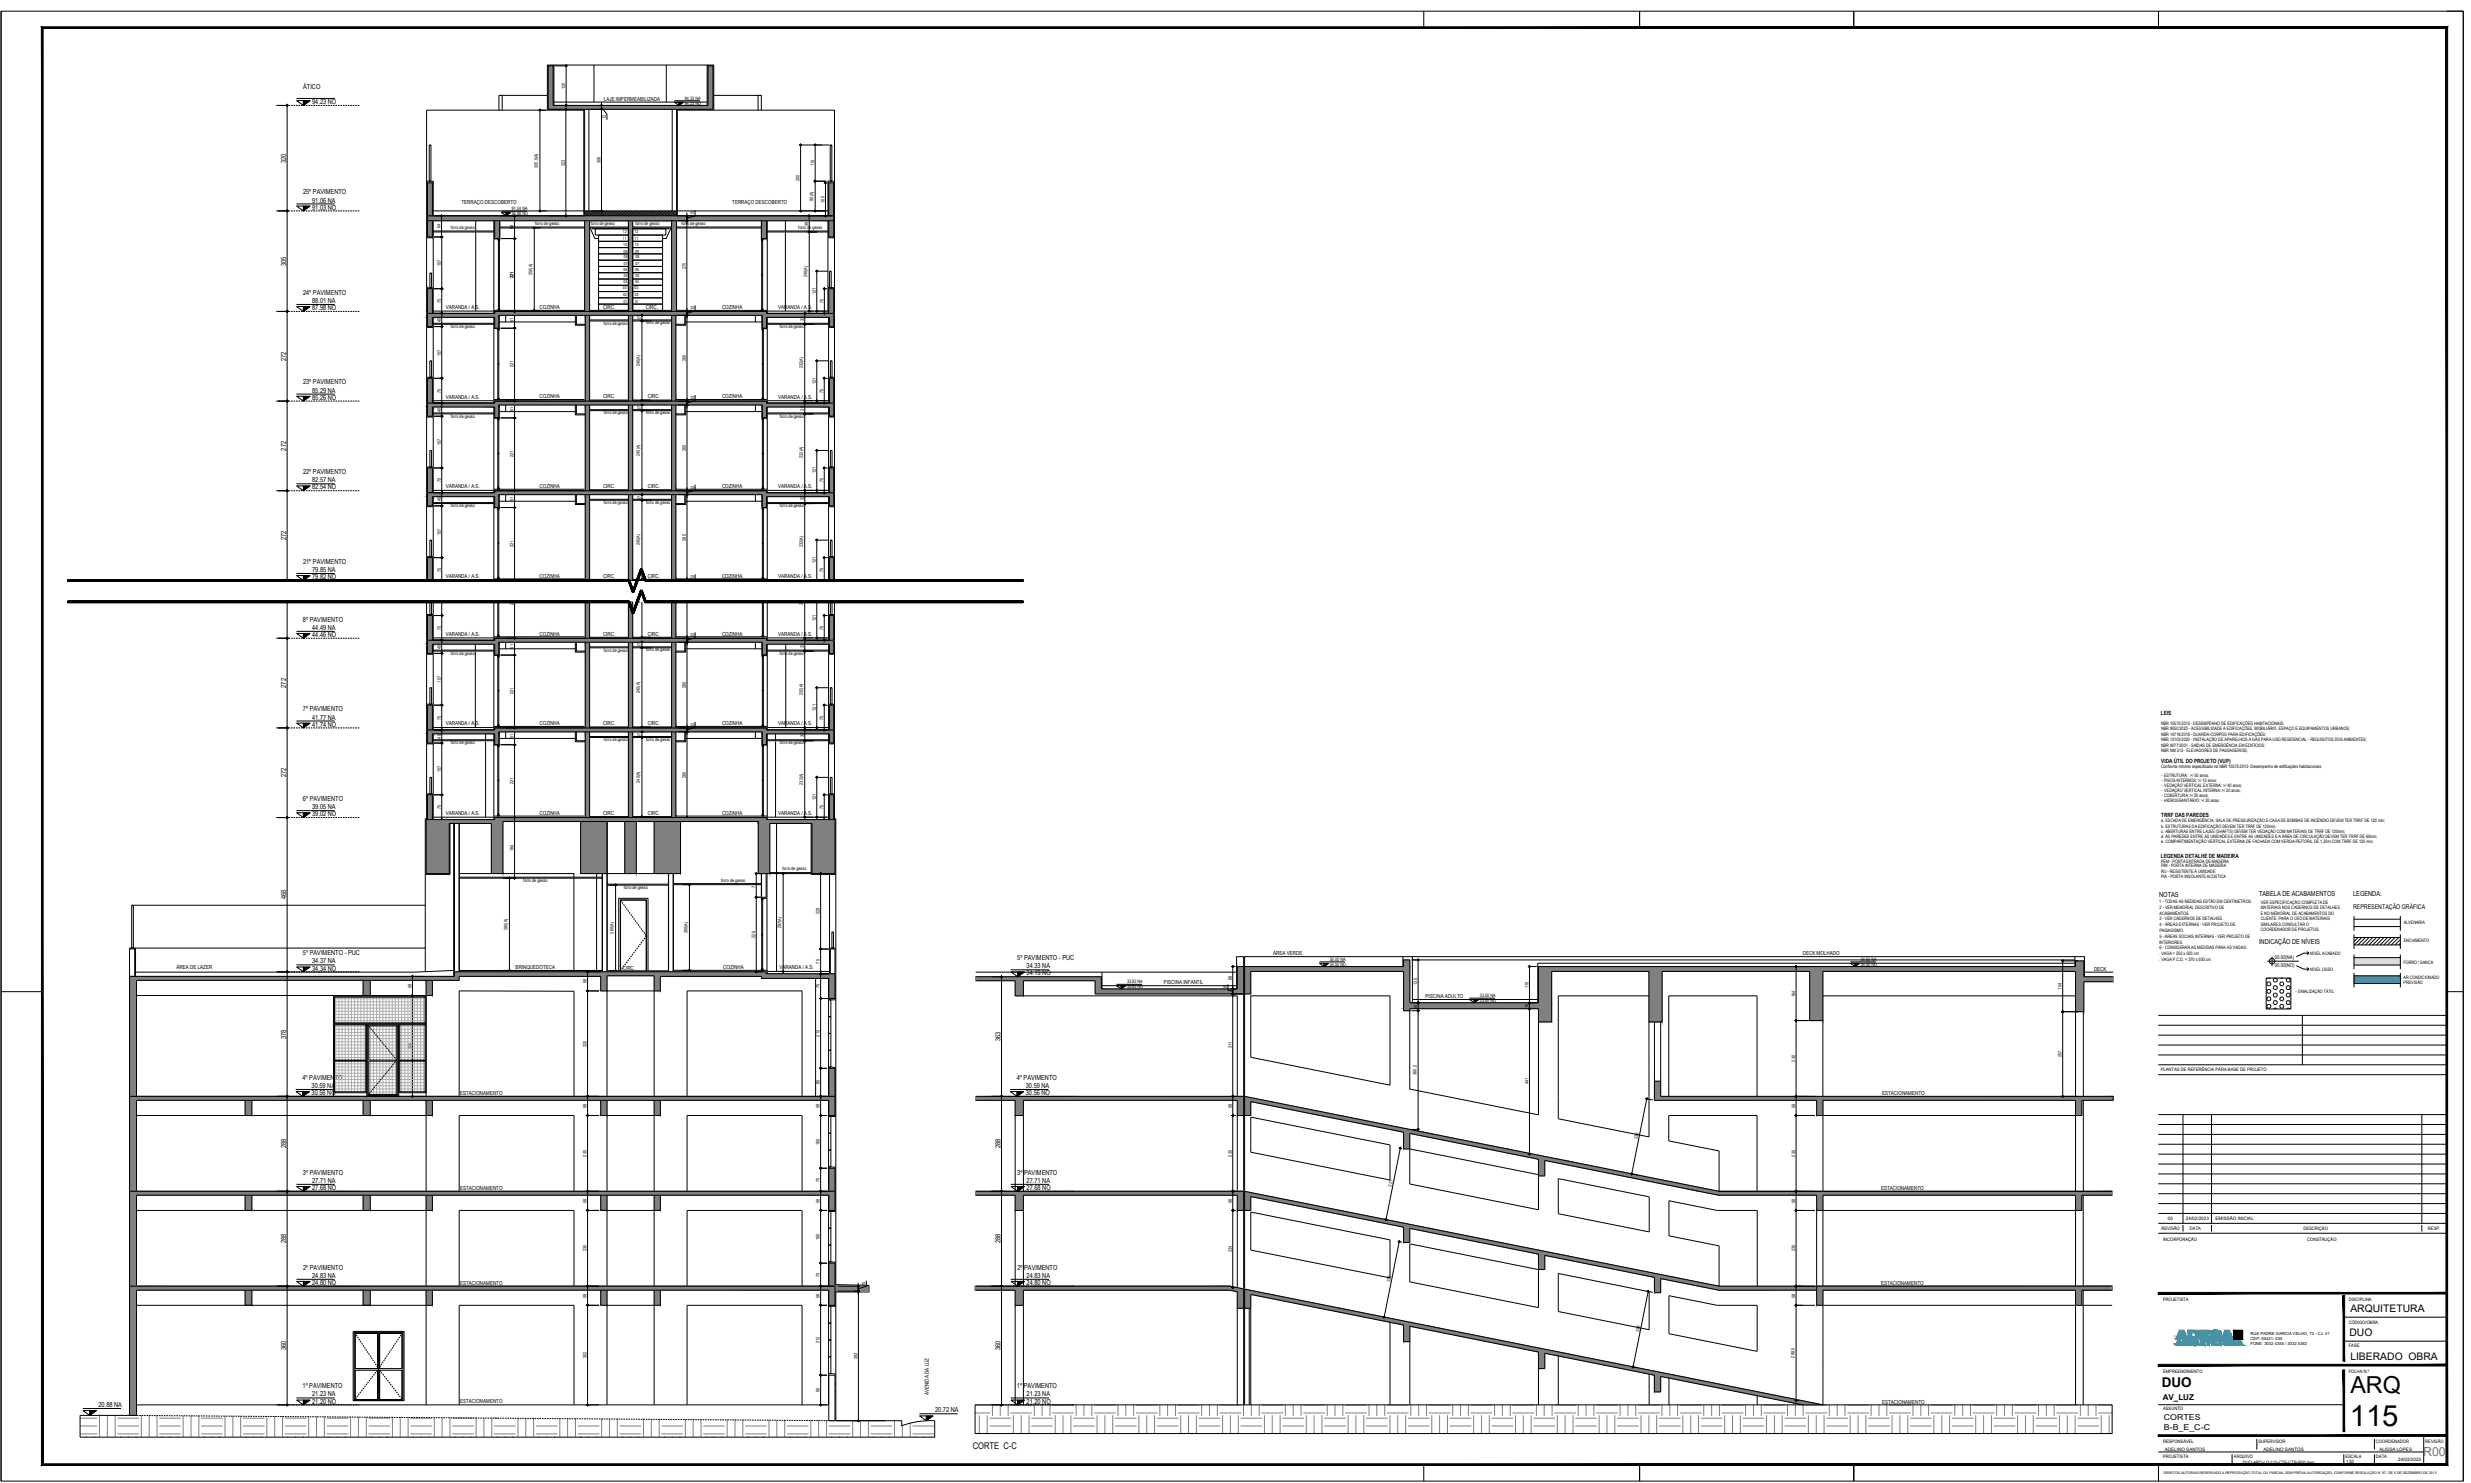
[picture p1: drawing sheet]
<svg xmlns="http://www.w3.org/2000/svg" width="1500mm" height="900mm" viewBox="0 0 1500 900" stroke-linecap="round" stroke-linejoin="round" font-family="sans-serif">
<defs><g id="words">
<text font-size="17.7" x="1426" y="865">115</text>
<text font-size="14.2" x="1427" y="845">ARQ</text>
<text font-size="8.2" x="1312" y="842">DUO</text>
<text font-size="7.5" fill="#f33" x="1471" y="883">R00</text>
<g font-size="6.3">
<text x="1427" y="796">ARQUITETURA</text>
<text x="1426" y="811">DUO</text>
<text x="1427" y="826">LIBERADO OBRA</text>
</g>
<text font-size="5.6" x="591" y="879">CORTE C-C</text>
<g font-size="4.9">
<text x="1313" y="849">AV_LUZ</text>
<text x="1314" y="862">CORTES</text>
<text x="1314" y="868">B-B_E_C-C</text>
</g>
<g font-size="4.2">
<text x="184" y="54">ÁTICO</text>
<text x="189" y="63">94.23 NO</text>
<text x="174" y="99" transform="rotate(-90 174 99)">320</text>
<text x="184" y="118">25º PAVIMENTO</text>
<text x="189" y="123">91.06 NA</text>
<text x="189" y="127">91.03 NO</text>
<text x="174" y="161" transform="rotate(-90 174 161)">305</text>
<text x="184" y="179">24º PAVIMENTO</text>
<text x="189" y="184">88.01 NA</text>
<text x="189" y="188">87.98 NO</text>
<text x="174" y="219" transform="rotate(-90 174 219)">272</text>
<text x="184" y="233">23º PAVIMENTO</text>
<text x="189" y="238">85.29 NA</text>
<text x="189" y="243">85.26 NO</text>
<text x="174" y="273" transform="rotate(-90 174 273)">272</text>
<text x="184" y="288">22º PAVIMENTO</text>
<text x="189" y="293">82.57 NA</text>
<text x="189" y="297">82.54 NO</text>
<text x="174" y="328" transform="rotate(-90 174 328)">272</text>
<text x="184" y="342">21º PAVIMENTO</text>
<text x="189" y="347">79.85 NA</text>
<text x="189" y="351">79.82 NO</text>
<text x="184" y="377">8º PAVIMENTO</text>
<text x="189" y="382">44.49 NA</text>
<text x="189" y="387">44.46 NO</text>
<text x="174" y="417" transform="rotate(-90 174 417)">272</text>
<text x="184" y="432">7º PAVIMENTO</text>
<text x="189" y="437">41.77 NA</text>
<text x="189" y="441">41.74 NO</text>
<text x="174" y="472" transform="rotate(-90 174 472)">272</text>
<text x="184" y="486">6º PAVIMENTO</text>
<text x="189" y="491">39.05 NA</text>
<text x="189" y="495">39.02 NO</text>
<text x="174" y="546" transform="rotate(-90 174 546)">468</text>
<text x="1311" y="544">NOTAS</text>
<text x="1371" y="544">TABELA DE ACABAMENTOS</text>
<text x="1428" y="544">LEGENDA:</text>
<text x="1371" y="573">INDICAÇÃO DE NÍVEIS</text>
<text x="184" y="580">5º PAVIMENTO - PUC</text>
<text x="189" y="585">34.37 NA</text>
<text x="618" y="583">5º PAVIMENTO - PUC</text>
<text x="623" y="588">34.33 NA</text>
<text x="189" y="589">34.34 NO</text>
<text x="623" y="592">34.19 NO</text>
<text x="174" y="630" transform="rotate(-90 174 630)">378</text>
<text x="607" y="632" transform="rotate(-90 607 632)">363</text>
<text x="184" y="655">4º PAVIMENTO</text>
<text x="617" y="655">4º PAVIMENTO</text>
<text x="189" y="660">30.59 NA</text>
<text x="189" y="665">30.56 NO</text>
<text x="623" y="660">30.59 NA</text>
<text x="623" y="665">30.56 NO</text>
<text x="174" y="697" transform="rotate(-90 174 697)">288</text>
<text x="607" y="697" transform="rotate(-90 607 697)">288</text>
<text x="184" y="713">3º PAVIMENTO</text>
<text x="618" y="713">3º PAVIMENTO</text>
<text x="189" y="718">27.71 NA</text>
<text x="623" y="718">27.71 NA</text>
<text x="189" y="722">27.68 NO</text>
<text x="623" y="722">27.68 NO</text>
<text x="174" y="755" transform="rotate(-90 174 755)">288</text>
<text x="607" y="755" transform="rotate(-90 607 755)">288</text>
<text x="184" y="770">2º PAVIMENTO</text>
<text x="618" y="770">2º PAVIMENTO</text>
<text x="189" y="775">24.83 NA</text>
<text x="189" y="780">24.80 NO</text>
<text x="623" y="775">24.83 NA</text>
<text x="623" y="780">24.80 NO</text>
<text x="174" y="819" transform="rotate(-90 174 819)">360</text>
<text x="607" y="819" transform="rotate(-90 607 819)">360</text>
<text x="184" y="842">1º PAVIMENTO</text>
<text x="617" y="842">1º PAVIMENTO</text>
<text x="189" y="847">21.23 NA</text>
<text x="189" y="852">21.20 NO</text>
<text x="623" y="847">21.23 NA</text>
<text x="623" y="852">21.20 NO</text>
<text x="60" y="854">20.88 NA</text>
<text x="568" y="857">20.72 NA</text>
</g>
<text font-size="3.9" x="1428" y="552">REPRESENTAÇÃO GRÁFICA</text>
<g font-size="3.5">
<text x="1312" y="434">LEIS</text>
<text x="1312" y="463">VIDA ÚTIL DO PROJETO (VUP)</text>
<text x="1312" y="496">TRRF DAS PAREDES</text>
<text x="1312" y="521">LEGENDA DETALHE DE MADEIRA</text>
</g>
<g font-size="3.4">
<text x="367" y="61">LAJE IMPERMEABILIZADA</text>
<text x="280" y="124">TERRAÇO DESCOBERTO</text>
<text x="445" y="124">TERRAÇO DESCOBERTO</text>
<text x="271" y="187">VARANDA / A.S.</text>
<text x="328" y="187">COZINHA</text>
<text x="366" y="187">CIRC.</text>
<text x="392" y="187">CIRC.</text>
<text x="438" y="187">COZINHA</text>
<text x="472" y="187">VARANDA / A.S.</text>
<text x="271" y="242">VARANDA / A.S.</text>
<text x="328" y="242">COZINHA</text>
<text x="366" y="242">CIRC.</text>
<text x="393" y="242">CIRC.</text>
<text x="438" y="242">COZINHA</text>
<text x="472" y="242">VARANDA / A.S.</text>
<text x="271" y="296">VARANDA / A.S.</text>
<text x="328" y="296">COZINHA</text>
<text x="366" y="296">CIRC.</text>
<text x="393" y="296">CIRC.</text>
<text x="438" y="296">COZINHA</text>
<text x="472" y="296">VARANDA / A.S.</text>
<text x="271" y="351">VARANDA / A.S.</text>
<text x="328" y="351">COZINHA</text>
<text x="366" y="351">CIRC.</text>
<text x="393" y="351">CIRC.</text>
<text x="438" y="351">COZINHA</text>
<text x="472" y="351">VARANDA / A.S.</text>
<text x="271" y="386">VARANDA / A.S.</text>
<text x="328" y="386">COZINHA</text>
<text x="366" y="386">CIRC.</text>
<text x="393" y="386">CIRC.</text>
<text x="438" y="386">COZINHA</text>
<text x="472" y="386">VARANDA / A.S.</text>
<text x="271" y="440">VARANDA / A.S.</text>
<text x="328" y="440">COZINHA</text>
<text x="366" y="440">CIRC.</text>
<text x="393" y="440">CIRC.</text>
<text x="438" y="440">COZINHA</text>
<text x="472" y="440">VARANDA / A.S.</text>
<text x="271" y="495">VARANDA / A.S.</text>
<text x="328" y="494">COZINHA</text>
<text x="366" y="494">CIRC.</text>
<text x="393" y="494">CIRC.</text>
<text x="438" y="494">COZINHA</text>
<text x="472" y="495">VARANDA / A.S.</text>
<text x="773" y="580">ÁREA VERDE</text>
<text x="1094" y="580">DECK MOLHADO</text>
<text x="313" y="588">BRINQUEDOTECA</text>
<text x="107" y="588">ÁREA DE LAZER</text>
<text x="378" y="588">CIRC.</text>
<text x="439" y="588">COZINHA</text>
<text x="473" y="588">VARANDA / A.S.</text>
<text x="1271" y="589">DECK</text>
<text x="707" y="597">PISCINA INFANTIL</text>
<text x="865" y="606">PISCINA ADULTO</text>
<text x="279" y="664">ESTACIONAMENTO</text>
<text x="1143" y="665">ESTACIONAMENTO</text>
<text x="279" y="722">ESTACIONAMENTO</text>
<text x="1142" y="722">ESTACIONAMENTO</text>
<text x="279" y="780">ESTACIONAMENTO</text>
<text x="1142" y="780">ESTACIONAMENTO</text>
<text x="279" y="852">ESTACIONAMENTO</text>
<text x="564" y="847" transform="rotate(-90 564 847)">AVENIDA DA LUZ</text>
<text x="1143" y="852">ESTACIONAMENTO</text>
</g>
<g font-size="3.1">
<text x="1381" y="582">00.00(NA)</text>
<text x="1381" y="587">00.00(NO)</text>
</g>
<g font-size="2.8">
<text x="343" y="54" transform="rotate(-90 343 54)">120</text>
<text x="416" y="61">94.33 NA</text>
<text x="416" y="63">94.23 NO</text>
<text x="368" y="72" transform="rotate(-90 368 72)">12</text>
<text x="327" y="102" transform="rotate(-90 327 102)">305,5(A)</text>
<text x="343" y="101" transform="rotate(-90 343 101)">323</text>
<text x="365" y="99" transform="rotate(-90 365 99)">308</text>
<text x="494" y="101" transform="rotate(-90 494 101)">110</text>
<text x="485" y="110" transform="rotate(-90 485 110)">200</text>
<text x="494" y="122" transform="rotate(-90 494 122)">90(A)</text>
<text x="500" y="123" transform="rotate(-90 500 123)">100</text>
<text x="311" y="128">91.04 NA</text>
<text x="311" y="130">90.88 NO</text>
<text x="421" y="131" transform="rotate(-90 421 131)">15</text>
<text x="325" y="137">forro de gesso</text>
<text x="359" y="137">forro de gesso</text>
<text x="386" y="137">forro de gesso</text>
<text x="414" y="137">forro de gesso</text>
<text x="491" y="137" transform="rotate(-90 491 137)">49</text>
<text x="267" y="139" transform="rotate(-90 267 139)">64</text>
<text x="274" y="139">forro de gesso</text>
<text x="312" y="139" transform="rotate(-90 312 139)">69</text>
<text x="485" y="139">forro de gesso</text>
<text x="268" y="161" transform="rotate(-90 268 161)">157</text>
<text x="323" y="167" transform="rotate(-90 323 167)">250(A)</text>
<text x="416" y="163" transform="rotate(-90 416 163)">275</text>
<text x="312" y="169" transform="rotate(-90 312 169)">221</text>
<text x="490" y="168" transform="rotate(-90 490 168)">240(A)</text>
<text x="495" y="178" transform="rotate(-90 495 178)">121</text>
<text x="268" y="184" transform="rotate(-90 268 184)">75</text>
<text x="500" y="184" transform="rotate(-90 500 184)">75</text>
<text x="421" y="188" transform="rotate(-90 421 188)">12</text>
<text x="268" y="195" transform="rotate(-90 268 195)">40</text>
<text x="312" y="195" transform="rotate(-90 312 195)">51</text>
<text x="367" y="197">forro de gesso</text>
<text x="389" y="194" transform="rotate(-90 389 194)">17</text>
<text x="392" y="197">forro de gesso</text>
<text x="488" y="195" transform="rotate(-90 488 195)">33</text>
<text x="274" y="199">forro de gesso</text>
<text x="473" y="199">forro de gesso</text>
<text x="268" y="216" transform="rotate(-90 268 216)">157</text>
<text x="416" y="219" transform="rotate(-90 416 219)">260</text>
<text x="312" y="223" transform="rotate(-90 312 223)">221</text>
<text x="388" y="222" transform="rotate(-90 388 222)">240(A)</text>
<text x="487" y="223" transform="rotate(-90 487 223)">232(A)</text>
<text x="495" y="233" transform="rotate(-90 495 233)">121</text>
<text x="268" y="238" transform="rotate(-90 268 238)">75</text>
<text x="500" y="238" transform="rotate(-90 500 238)">75</text>
<text x="421" y="243" transform="rotate(-90 421 243)">12</text>
<text x="268" y="250" transform="rotate(-90 268 250)">40</text>
<text x="312" y="250" transform="rotate(-90 312 250)">51</text>
<text x="367" y="251">forro de gesso</text>
<text x="389" y="249" transform="rotate(-90 389 249)">17</text>
<text x="392" y="251">forro de gesso</text>
<text x="488" y="249" transform="rotate(-90 488 249)">33</text>
<text x="274" y="253">forro de gesso</text>
<text x="473" y="253">forro de gesso</text>
<text x="268" y="270" transform="rotate(-90 268 270)">157</text>
<text x="416" y="274" transform="rotate(-90 416 274)">260</text>
<text x="312" y="277" transform="rotate(-90 312 277)">221</text>
<text x="388" y="277" transform="rotate(-90 388 277)">240(A)</text>
<text x="487" y="278" transform="rotate(-90 487 278)">232(A)</text>
<text x="495" y="287" transform="rotate(-90 495 287)">121</text>
<text x="268" y="293" transform="rotate(-90 268 293)">75</text>
<text x="500" y="293" transform="rotate(-90 500 293)">75</text>
<text x="421" y="297" transform="rotate(-90 421 297)">12</text>
<text x="268" y="304" transform="rotate(-90 268 304)">40</text>
<text x="312" y="304" transform="rotate(-90 312 304)">51</text>
<text x="367" y="306">forro de gesso</text>
<text x="389" y="303" transform="rotate(-90 389 303)">17</text>
<text x="392" y="306">forro de gesso</text>
<text x="488" y="304" transform="rotate(-90 488 304)">33</text>
<text x="274" y="308">forro de gesso</text>
<text x="473" y="308">forro de gesso</text>
<text x="268" y="325" transform="rotate(-90 268 325)">157</text>
<text x="416" y="328" transform="rotate(-90 416 328)">260</text>
<text x="312" y="332" transform="rotate(-90 312 332)">221</text>
<text x="388" y="331" transform="rotate(-90 388 331)">240(A)</text>
<text x="487" y="332" transform="rotate(-90 487 332)">232(A)</text>
<text x="495" y="342" transform="rotate(-90 495 342)">121</text>
<text x="268" y="347" transform="rotate(-90 268 347)">75</text>
<text x="500" y="347" transform="rotate(-90 500 347)">75</text>
<text x="421" y="352" transform="rotate(-90 421 352)">12</text>
<text x="312" y="367" transform="rotate(-90 312 367)">221</text>
<text x="388" y="366" transform="rotate(-90 388 366)">240(A)</text>
<text x="487" y="367" transform="rotate(-90 487 367)">232(A)</text>
<text x="495" y="377" transform="rotate(-90 495 377)">121</text>
<text x="268" y="382" transform="rotate(-90 268 382)">75</text>
<text x="500" y="382" transform="rotate(-90 500 382)">75</text>
<text x="421" y="387" transform="rotate(-90 421 387)">12</text>
<text x="268" y="394" transform="rotate(-90 268 394)">40</text>
<text x="312" y="394" transform="rotate(-90 312 394)">51</text>
<text x="367" y="395">forro de gesso</text>
<text x="389" y="393" transform="rotate(-90 389 393)">17</text>
<text x="392" y="395">forro de gesso</text>
<text x="488" y="393" transform="rotate(-90 488 393)">33</text>
<text x="274" y="397">forro de gesso</text>
<text x="473" y="397">forro de gesso</text>
<text x="268" y="414" transform="rotate(-90 268 414)">157</text>
<text x="416" y="418" transform="rotate(-90 416 418)">260</text>
<text x="312" y="421" transform="rotate(-90 312 421)">221</text>
<text x="388" y="421" transform="rotate(-90 388 421)">240(A)</text>
<text x="487" y="422" transform="rotate(-90 487 422)">232(A)</text>
<text x="495" y="431" transform="rotate(-90 495 431)">121</text>
<text x="268" y="437" transform="rotate(-90 268 437)">75</text>
<text x="500" y="437" transform="rotate(-90 500 437)">75</text>
<text x="421" y="441" transform="rotate(-90 421 441)">12</text>
<text x="1312" y="440">NBR 15575:2013 - DESEMPENHO DE EDIFICAÇÕES HABITACIONAIS;</text>
<text x="1312" y="443">NBR 9050:2020 - ACESSIBILIDADE A EDIFICAÇÕES, MOBILIÁRIO, ESPAÇO E EQUIPAMENTOS URBANOS;</text>
<text x="268" y="448" transform="rotate(-90 268 448)">40</text>
<text x="312" y="448" transform="rotate(-90 312 448)">51</text>
<text x="367" y="450">forro de gesso</text>
<text x="389" y="447" transform="rotate(-90 389 447)">17</text>
<text x="392" y="450">forro de gesso</text>
<text x="488" y="447" transform="rotate(-90 488 447)">33</text>
<text x="1312" y="447">NBR 14718:2019 - GUARDA-CORPOS PARA EDIFICAÇÕES;</text>
<text x="1312" y="450">NBR 13103:2020 - INSTALAÇÃO DE APARELHOS A GÁS PARA USO RESIDENCIAL - REQUISITOS DOS AMBIENTES;</text>
<text x="274" y="452">forro de gesso</text>
<text x="473" y="452">forro de gesso</text>
<text x="1312" y="453">NBR 9077:2001 - SAÍDAS DE EMERGÊNCIA EM EDIFÍCIOS;</text>
<text x="1312" y="456">NBR NM 313 - ELEVADORES DE PASSAGEIROS;</text>
<text x="1312" y="466">Conforme mínimo especificado na NBR 15575:2013- Desempenho de edificações habitacionais</text>
<text x="268" y="469" transform="rotate(-90 268 469)">157</text>
<text x="416" y="472" transform="rotate(-90 416 472)">260</text>
<text x="1312" y="472">- ESTRUTURA: &gt;/ 50 anos;</text>
<text x="312" y="476" transform="rotate(-90 312 476)">221</text>
<text x="388" y="475" transform="rotate(-90 388 475)">240(A)</text>
<text x="487" y="476" transform="rotate(-90 487 476)">232(A)</text>
<text x="1312" y="474">- PISOS INTERNOS: &gt;/ 13 anos;</text>
<text x="1312" y="477">- VEDAÇÃO VERTICAL EXTERNA: &gt;/ 40 anos;</text>
<text x="495" y="486" transform="rotate(-90 495 486)">121</text>
<text x="1312" y="480">- VEDAÇÃO VERTICAL INTERNA: &gt;/ 20 anos;</text>
<text x="1312" y="484">- COBERTURA: &gt;/ 20 anos;</text>
<text x="268" y="491" transform="rotate(-90 268 491)">75</text>
<text x="500" y="491" transform="rotate(-90 500 491)">75</text>
<text x="1312" y="487">- HIDROSSANITÁRIO: &gt;/ 20 anos;</text>
<text x="1312" y="502">b. ESTRUTURAS DA EDIFICAÇÃO DEVEM TER TRRF DE 120min;</text>
<text x="1312" y="499">a. ESCADA DE EMERGÊNCIA, SALA DE PRESSURIZAÇÃO E CASA DE BOMBAS DE INCÊNDIO DEVEM TER TRRF DE 120 min;</text>
<text x="1312" y="505">c. ABERTURAS ENTRE LAJES (SHAFTS) DEVEM TER VEDAÇÃO COM MATERIAIS DE TRRF DE 120min;</text>
<text x="1312" y="509">d. AS PAREDES ENTRE AS UNIDADES E ENTRE AS UNIDADES E A ÁREA DE CIRCULAÇÃO DEVEM TER TRRF DE 60min;</text>
<text x="1312" y="512">e. COMPARTIMENTAÇÃO VERTICAL EXTERNA DE FACHADA COM VERGA-PEITORIL DE 1,20m COM TRRF DE 120 min;</text>
<text x="312" y="517" transform="rotate(-90 312 517)">184</text>
<text x="1312" y="524">PEM - PORTA ENTRADA DE MADEIRA</text>
<text x="1312" y="526">PIM - PORTA INTERNA DE MADEIRA</text>
<text x="475" y="528">forro de gesso</text>
<text x="1312" y="530">RU - RESISTENTE À UMIDADE</text>
<text x="1312" y="533">PIA - PORTA INSOLANTE ACÚSTICA</text>
<text x="318" y="535">forro de gesso</text>
<text x="379" y="539">forro de gesso</text>
<text x="438" y="535">forro de gesso</text>
<text x="458" y="539" transform="rotate(-90 458 539)">72</text>
<text x="1311" y="548">1 - TODAS AS MEDIDAS ESTÃO EM CENTÍMETROS.</text>
<text x="1311" y="552">2 - VER MEMORIAL DESCRITIVO DE</text>
<text x="1372" y="552">MATERIAIS NOS CADERNOS DE DETALHES</text>
<text x="1373" y="548">VER ESPECIFICAÇÃO COMPLETA DE</text>
<text x="498" y="555" transform="rotate(-90 498 555)">229</text>
<text x="1311" y="555">ACABAMENTOS.</text>
<text x="1372" y="555">E NO MEMORIAL DE ACABAMENTOS DO</text>
<text x="474" y="563" transform="rotate(-90 474 563)">297(A)</text>
<text x="1311" y="558">3 - VER CADERNOS DE DETALHES.</text>
<text x="1311" y="562">4 - ÁREAS EXTERNAS - VER PROJETO DE</text>
<text x="1372" y="558">CLIENTE. PARA O USO DE MATERIAIS</text>
<text x="1372" y="562">SIMILARES CONSULTAR O</text>
<text x="1459" y="561">ALVENARIA</text>
<text x="308" y="564" transform="rotate(-90 308 564)">280(A)</text>
<text x="372" y="567" transform="rotate(-90 372 567)">260(A)</text>
<text x="417" y="566" transform="rotate(-90 417 566)">260(A)</text>
<text x="458" y="569" transform="rotate(-90 458 569)">226</text>
<text x="1311" y="566">PAISAGISMO.</text>
<text x="1311" y="569">5 - ÁREAS SOCIAIS INTERNAS - VER PROJETO DE</text>
<text x="1372" y="565">COORDENADOR DE PROJETOS.</text>
<text x="1311" y="573">INTERIORES.</text>
<text x="1459" y="572">ENCHIMENTO</text>
<text x="1311" y="580">. VAGA = 250 x 500 cm</text>
<text x="1311" y="576">6 - CONSIDERAR AS MEDIDAS PARA AS VAGAS:</text>
<text x="1402" y="580">NÍVEL ACABADO</text>
<text x="498" y="585" transform="rotate(-90 498 585)">75</text>
<text x="807" y="583">35.00 NA</text>
<text x="807" y="586">34.50 NO</text>
<text x="1130" y="583">34.60 NA</text>
<text x="1130" y="586">34.50 NO</text>
<text x="1311" y="583">. VAGA P.C.D. = 370 x 500 cm</text>
<text x="1459" y="585">FORRO / SANCA</text>
<text x="1402" y="589">NÍVEL OSSO</text>
<text x="1459" y="594">AR CONDICIONADO</text>
<text x="250" y="600" transform="rotate(-90 250 600)">58</text>
<text x="356" y="597" transform="rotate(-90 356 597)">58</text>
<text x="498" y="600" transform="rotate(-90 498 600)">75</text>
<text x="684" y="597">33.92 NA</text>
<text x="684" y="600">33.82 NO</text>
<text x="748" y="595" transform="rotate(-90 748 595)">68</text>
<text x="860" y="598" transform="rotate(-90 860 598)">130</text>
<text x="928" y="599" transform="rotate(-90 928 599)">110</text>
<text x="1459" y="597">PREVISÃO</text>
<text x="745" y="600" transform="rotate(-90 745 600)">15</text>
<text x="898" y="605">33.50 NA</text>
<text x="1090" y="605" transform="rotate(-90 1090 605)">164</text>
<text x="1252" y="601" transform="rotate(-90 1252 601)">154</text>
<text x="1394" y="602">- SINALIZAÇÃO TÁTIL</text>
<text x="898" y="608">33.40 NO</text>
<text x="928" y="612" transform="rotate(-90 928 612)">18</text>
<text x="860" y="612" transform="rotate(-90 860 612)">24</text>
<text x="498" y="629" transform="rotate(-90 498 629)">212</text>
<text x="356" y="635" transform="rotate(-90 356 635)">320</text>
<text x="748" y="636" transform="rotate(-90 748 636)">311</text>
<text x="250" y="637" transform="rotate(-90 250 637)">306</text>
<text x="1252" y="642" transform="rotate(-90 1252 642)">257</text>
<text x="1090" y="644" transform="rotate(-90 1090 644)">230</text>
<text x="860" y="652" transform="rotate(-90 860 652)">360,2</text>
<text x="1312" y="650">PLANTAS DE REFERÊNCIA PARA BASE DE PROJETO</text>
<text x="498" y="658" transform="rotate(-90 498 658)">85</text>
<text x="928" y="658" transform="rotate(-90 928 658)">441</text>
<text x="356" y="672" transform="rotate(-90 356 672)">58</text>
<text x="498" y="672" transform="rotate(-90 498 672)">58</text>
<text x="748" y="672" transform="rotate(-90 748 672)">58</text>
<text x="1090" y="672" transform="rotate(-90 1090 672)">58</text>
<text x="498" y="695" transform="rotate(-90 498 695)">160</text>
<text x="994" y="691" transform="rotate(-79 994 691)">232</text>
<text x="356" y="702" transform="rotate(-90 356 702)">230</text>
<text x="748" y="702" transform="rotate(-90 748 702)">230</text>
<text x="1090" y="702" transform="rotate(-90 1090 702)">230</text>
<text x="498" y="717" transform="rotate(-90 498 717)">70</text>
<text x="845" y="720" transform="rotate(-79 845 720)">221</text>
<text x="356" y="730" transform="rotate(-90 356 730)">58</text>
<text x="498" y="730" transform="rotate(-90 498 730)">58</text>
<text x="748" y="730" transform="rotate(-90 748 730)">58</text>
<text x="1090" y="730" transform="rotate(-90 1090 730)">58</text>
<text x="1316" y="740">00</text>
<text x="1327" y="740">24/02/2023</text>
<text x="1345" y="740">EMISSÃO INICIAL</text>
<text x="1312" y="746">REVISÃO</text>
<text x="1329" y="746">DATA</text>
<text x="1398" y="746">DESCRIÇÃO</text>
<text x="1474" y="746">RESP.</text>
<text x="498" y="752" transform="rotate(-90 498 752)">160</text>
<text x="1313" y="753">INCORPORAÇÃO</text>
<text x="1401" y="753">CONSTRUÇÃO</text>
<text x="356" y="759" transform="rotate(-90 356 759)">230</text>
<text x="748" y="760" transform="rotate(-90 748 760)">234</text>
<text x="1090" y="759" transform="rotate(-90 1090 759)">230</text>
<text x="498" y="775" transform="rotate(-90 498 775)">70</text>
<text x="844" y="778" transform="rotate(-79 844 778)">233</text>
<text x="525" y="780" transform="rotate(-90 525 780)">15</text>
<text x="356" y="788" transform="rotate(-90 356 788)">58</text>
<text x="498" y="788" transform="rotate(-90 498 788)">58</text>
<text x="1090" y="788" transform="rotate(-90 1090 788)">58</text>
<text x="1313" y="790">PROJETISTA</text>
<text x="1426" y="790">DISCIPLINA</text>
<text x="1426" y="803">CÓDIGO/OBRA</text>
<text x="995" y="808" transform="rotate(-78 995 808)">233</text>
<text x="498" y="815" transform="rotate(-90 498 815)">212</text>
<text x="1426" y="818">FASE</text>
<text x="356" y="824" transform="rotate(-90 356 824)">302</text>
<text x="520" y="825" transform="rotate(-90 520 825)">393</text>
<text x="1089" y="824" transform="rotate(-90 1089 824)">288,5</text>
<text x="1313" y="833">EMPREENDIMENTO</text>
<text x="1426" y="833">FOLHA N.º</text>
<text x="498" y="845" transform="rotate(-90 498 845)">90</text>
<text x="1313" y="856">ASSUNTO</text>
<text x="1313" y="876">RESPONSÁVEL</text>
<text x="1371" y="876">SUPERVISOR</text>
<text x="1442" y="876">COORDENADOR</text>
<text x="1472" y="876">REVISÃO</text>
<text x="1314" y="881">ADELINO SANTOS</text>
<text x="1374" y="881">ADELINO SANTOS</text>
<text x="1444" y="881">ALISSA LOPES</text>
<text x="1313" y="885">PROJETISTA</text>
<text x="1356" y="885">ARQUIVO</text>
<text x="1424" y="885">ESCALA</text>
<text x="1424" y="888">1:50</text>
<text x="1442" y="885">DATA</text>
<text x="1456" y="887">24/02/2023</text>
<text x="1361" y="888">DUO-ARQ-LO-115-CTE-CTB-R00.dwg</text>
</g>
<g font-size="2.5">
<text x="378" y="142">12</text>
<text x="385" y="142">12</text>
<text x="378" y="145">11</text>
<text x="378" y="149">10</text>
<text x="385" y="145">11</text>
<text x="385" y="149">10</text>
<text x="379" y="153">09</text>
<text x="386" y="153">09</text>
<text x="379" y="157">08</text>
<text x="379" y="161">07</text>
<text x="386" y="157">08</text>
<text x="386" y="161">07</text>
<text x="379" y="165">06</text>
<text x="379" y="168">05</text>
<text x="386" y="165">06</text>
<text x="386" y="168">05</text>
<text x="379" y="172">04</text>
<text x="386" y="172">04</text>
<text x="378" y="176">03</text>
<text x="378" y="180">02</text>
<text x="385" y="176">03</text>
<text x="385" y="180">02</text>
<text x="378" y="184">01</text>
<text x="386" y="184">01</text>
<text x="1366" y="810">RUA PADRE GARCIA VELHO, 73 - CJ. 41</text>
<text x="1366" y="816">FONE: 3032 4355 / 3032 4362</text>
<text x="1366" y="813">CEP: 05421- 030</text>
</g>
<text font-size="2.1" x="1313" y="894">DIREITOS AUTORAIS RESERVADO A REPRODUÇÃO TOTAL OU PARCIAL SEM PRÉVIA AUTORIZAÇÃO, CONFORME RESOLUÇÃO N° 67, DE 5 DE DEZEMBRO DE 2013</text>
</g></defs>
<!-- layer: CTE ELEV$0$ES-CORTE -->
<g fill="none" stroke="#000" stroke-width=".61">
<path d="M333 40h3v24h94v-24h3v26h-100zM259 131h247v3h-247zM259 131h96v-3h56v3h95v-20h-3v20M259 131v-20h3v20M259 132v12h3v-10M300 134v11h3v-11M355 134v55M358 133v56M381 134v55M384 131v58M408 133v56M411 134v55"/>
<path d="M412 134h6M417 133v57M462 134v11h3v-11M506 133v11h-3v-10M259 190h41v-1h165v1h41M262 190v-15h-3v23h3v-5h38v6h3v-8h160v8h2v-6h38v5h3v-23h-3v15M304 199h9M312 188v164M355 191v52M358 191v52M381 191v52M384 191v52"/>
<path d="M389 195h6M390 194v50M408 191v52M410 191v52M417 191v-2v2M417 190v54M422 185v4l-5 1M488 190h14M488 197h6M488 196v48M489 189v9M495 219h8"/>
<path d="M496 218v26M422 240v3l-5 2M499 230h3M500 229v17M259 245h41v-2h165v2h41M262 245v-15h-3v23h3v-6h38v7h3v-8h160v8h2v-7h38v6h3v-23h-3v15M304 254h9M355 246v52M358 246v52M381 246v52M384 246v52M389 249h6"/>
<path d="M389 243h6M390 248v50M408 246v52M410 246v52M417 246v-3v3M417 245v54M488 245h14M488 251h6M488 243h6M488 250v49M489 244v8M495 243h7"/>
<path d="M495 273h8M496 272v27M259 299h41v-1h165v1h41M262 299v-15h-3v23h3v-6h38v7h3v-8h160v8h2v-7h38v6h3v-23h-3v15M389 297h6M417 299v53M422 294v3l-5 2M488 299h14M488 298h6M489 298v9M495 298h7M499 284h3"/>
<path d="M500 283v17M304 308h9M355 300v52M358 300v52M381 300v52M384 300v52M389 304h6M390 303v49M408 300v52M410 300v52M417 300v-2v2M488 306h6"/>
<path d="M488 305v47M495 328h8M496 327v25M499 338h3M500 337v15M259 352v-14h3v14M300 352h165M300 352h.1M389 352h6M417 352h.1M422 349v3h-1M465 352h.1"/>
<path d="M488 352h6M495 352h7M503 352v-14h3v14M312 365v169M355 365v22M358 365v22M381 365v22M384 365v22M390 365v23M408 365v22M410 365v22M417 365v23"/>
<path d="M488 365v23M496 365v23M499 374h3M500 373v17M259 389h41v-2h165v2h41M262 389v-15h-3v23h3v-6h38v7h3v-8h160v8h2v-7h38v6h3v-23h-3v15M304 398h9M355 390v52M358 390v52M381 390v52M384 390v52M389 393h6"/>
<path d="M389 387h6M390 392v50M408 390v52M410 390v52M417 390v-3v3M417 389v54M422 384v3l-5 2M488 389h14M488 395h6M488 387h6M488 394v49M489 388v8"/>
<path d="M495 387h7M495 417h8M496 416v27M422 438v3l-5 2M499 428h3M500 427v17M259 443h41v-1h165v1h41M262 443v-15h-3v23h3v-6h38v7h3v-8h160v8h2v-7h38v6h3v-23h-3v15M304 452h9M355 444v52M358 444v52M381 444v52"/>
<path d="M384 444v52M389 448h6M389 441h6M390 447v50M408 444v52M410 444v52M417 444v-2v2M417 443v54M488 443h14M488 450h6M488 442h6M488 449v48"/>
<path d="M489 442v9M495 442h7M495 472h8M496 471v26M300 496v1h-41v-15h3v15M300 496v1h-41v33h14v-30h25v30h7v-31h155M300 496h165M352 499v31h16v-31M379 499v31h7v-31M389 496h6M397 499v31h16v-31M460 499v1"/>
<path d="M465 496v1h41v-15h-3v15M465 496v1h42v33h-14v-30h-26v30h-7v-31M488 496h6M495 496h7M499 482h3M499 497h3M500 481v17M306 533h7M220 595v9h5v-9M250 592v74M259 595v9h3v-9M276 593h-197v266h4v-76h420v9h4v-25h-4v14"/>
<path d="M357 589v265M497 591h6M498 590v17M504 591v-15h3v30h-10M507 591h-42v-1h-189v3h-197M249 604h11M356 601h8M503 606v-12h-41v-1h-61v8h-4v-9h-29v9h-3v-8h-86v2h-196v70M79 665h428M149 668v9h4v-9M220 668v9h5v-9M259 668v9h3v-9"/>
<path d="M356 677h8M365 668v9h3v-9M397 668v9h4v-9M503 665v-17h4v29h-4v-9h-420v55M79 723h428M149 725v10h4v-10M220 725v10h5v-10M259 725v10h3v-10M356 735h8M365 725v10h3v-10M397 725v10h4v-10M503 723v-14h4v26h-4v-10h-420v56"/>
<path d="M79 781h428M149 783v9h4v-9M220 783v9h5v-9M259 783v9h3v-9M356 792h8M365 783v9h3v-9M397 783v9h4v-9M503 835h4v27h-4zM83 853h420"/>
</g>
<!-- layer: CTE ELEV$0$ARQ-AUX -->
<g fill="#808080" stroke="#808080" stroke-width=".61">
<path d="M409 365h1v22z"/>
<path d="M383 365h1v22z"/>
<path d="M357 365h1v22z"/>
<path d="M358 134h50z"/>
<path d="M408 444l2 52v-52zM408 444l2 52h-2z"/>
<path d="M381 444l3 52v-52zM381 444l3 52h-3z"/>
<path d="M355 444l3 52v-52zM355 444l3 52h-3z"/>
<path d="M300 442l165 1v-1zM300 442l165 1h-165z"/>
<path d="M259 443l247 1v-1zM259 443l247 1h-247z"/>
<path d="M463 444l43 1v-1zM463 444l43 1h-43z"/>
<path d="M259 444l44 1v-1zM259 444l44 1h-44z"/>
<path d="M259 445l3 1v-1zM259 445l3 1h-3z"/>
<path d="M503 445l3 6v-6zM503 445l3 6h-3z"/>
<path d="M259 446l3 5v-5zM259 446l3 5h-3z"/>
<path d="M463 445l2 7v-7zM463 445l2 7h-2z"/>
<path d="M300 445l3 7v-7zM300 445l3 7h-3z"/>
<path d="M259 482l3 15v-15zM259 482l3 15h-3z"/>
<path d="M503 482l3 15v-15zM503 482l3 15h-3z"/>
<path d="M408 390l2 52v-52zM408 390l2 52h-2z"/>
<path d="M381 390l3 52v-52zM381 390l3 52h-3z"/>
<path d="M355 390l3 52v-52zM355 390l3 52h-3z"/>
<path d="M300 387l165 2v-2zM300 387l165 2h-165z"/>
<path d="M259 389l247 1v-1zM259 389l247 1h-247z"/>
<path d="M463 390l43 1v-1zM463 390l43 1h-43z"/>
<path d="M259 390l44 1v-1zM259 390l44 1h-44z"/>
<path d="M259 391l3 1v-1zM259 391l3 1h-3z"/>
<path d="M503 391l3 6v-6zM503 391l3 6h-3z"/>
<path d="M259 392l3 5v-5zM259 392l3 5h-3z"/>
<path d="M463 391l2 7v-7zM463 391l2 7h-2z"/>
<path d="M300 391l3 7v-7zM300 391l3 7h-3z"/>
<path d="M259 428l3 15v-15zM259 428l3 15h-3z"/>
<path d="M503 428l3 15v-15zM503 428l3 15h-3z"/>
<path d="M408 365v22h2zM408 365h1l1 22z"/>
<path d="M381 365v22h3zM381 365h2l1 22z"/>
<path d="M355 365v22h3zM355 365h2l1 22z"/>
<path d="M259 374l3 15v-15zM259 374l3 15h-3z"/>
<path d="M503 374l3 15v-15zM503 374l3 15h-3z"/>
<path d="M300 496l165 1v-1zM300 496l165 1h-165z"/>
<path d="M259 497l248 2v-2zM259 497l248 2h-248z"/>
<path d="M460 499l47 1v-1zM460 499l47 1h-47z"/>
<path d="M259 499l46 1v-1zM259 499l46 1h-46z"/>
<path d="M493 500l14 1v-1zM493 500l14 1h-14z"/>
<path d="M259 500l14 1v-1zM259 500l14 1h-14z"/>
<path d="M493 501l14 29v-29zM493 501l14 29h-14z"/>
<path d="M460 500l7 30v-30zM460 500l7 30h-7z"/>
<path d="M397 499l16 31v-31zM397 499l16 31h-16z"/>
<path d="M379 499l7 31v-31zM379 499l7 31h-7z"/>
<path d="M352 499l16 31v-31zM352 499l16 31h-16z"/>
<path d="M298 500l7 30v-30zM298 500l7 30h-7z"/>
<path d="M259 501l14 29v-29zM259 501l14 29h-14z"/>
<path d="M300 352h16zM300 352h165zM316 352h149z"/>
<path d="M408 300l2 52v-52zM408 300l2 52h-2z"/>
<path d="M381 300l3 52v-52zM381 300l3 52h-3z"/>
<path d="M355 300l3 52v-52zM355 300l3 52h-3z"/>
<path d="M300 298l165 1v-1zM300 298l165 1h-165z"/>
<path d="M259 299l247 1v-1zM259 299l247 1h-247z"/>
<path d="M463 300l43 1v-1zM463 300l43 1h-43z"/>
<path d="M259 300l44 1v-1zM259 300l44 1h-44z"/>
<path d="M259 301l3 1v-1zM259 301l3 1h-3z"/>
<path d="M503 301l3 6v-6zM503 301l3 6h-3z"/>
<path d="M259 302l3 5v-5zM259 302l3 5h-3z"/>
<path d="M463 301l2 7v-7zM463 301l2 7h-2z"/>
<path d="M300 301l3 7v-7zM300 301l3 7h-3z"/>
<path d="M259 338l3 14h-3zM259 338l3 14v-14zM262 338v14z"/>
<path d="M503 338l3 14h-3zM503 338l3 14v-14zM506 338v14z"/>
<path d="M408 246l2 52v-52zM408 246l2 52h-2z"/>
<path d="M381 246l3 52v-52zM381 246l3 52h-3z"/>
<path d="M355 246l3 52v-52zM355 246l3 52h-3z"/>
<path d="M300 243l165 2v-2zM300 243l165 2h-165z"/>
<path d="M259 245l247 1v-1zM259 245l247 1h-247z"/>
<path d="M463 246l43 1v-1zM463 246l43 1h-43z"/>
<path d="M259 246l44 1v-1zM259 246l44 1h-44z"/>
<path d="M259 247l3 1v-1zM259 247l3 1h-3z"/>
<path d="M503 247l3 6v-6zM503 247l3 6h-3z"/>
<path d="M259 248l3 5v-5zM259 248l3 5h-3z"/>
<path d="M463 247l2 7v-7zM463 247l2 7h-2z"/>
<path d="M300 247l3 7v-7zM300 247l3 7h-3z"/>
<path d="M259 284l3 15v-15zM259 284l3 15h-3z"/>
<path d="M503 284l3 15v-15zM503 284l3 15h-3z"/>
<path d="M408 191l2 52v-52zM408 191l2 52h-2z"/>
<path d="M381 191l3 52v-52zM381 191l3 52h-3z"/>
<path d="M355 191l3 52v-52zM355 191l3 52h-3z"/>
<path d="M300 189l165 1v-1zM300 189l165 1h-165z"/>
<path d="M259 190l247 1v-1zM259 190l247 1h-247z"/>
<path d="M463 191l43 2v-2zM463 191l43 2h-43z"/>
<path d="M259 191l44 2v-2zM259 191l44 2h-44z"/>
<path d="M259 193h3zM259 193h3h-3z"/>
<path d="M503 193l3 5v-5zM503 193l3 5h-3z"/>
<path d="M259 193l3 5v-5zM259 193l3 5h-3z"/>
<path d="M463 193l2 6v-6zM463 193l2 6h-2z"/>
<path d="M300 193l3 6v-6zM300 193l3 6h-3z"/>
<path d="M259 230l3 15v-15zM259 230l3 15h-3z"/>
<path d="M503 230l3 15v-15zM503 230l3 15h-3z"/>
<path d="M503 134l3 10v-10zM503 134l3 10h-3z"/>
<path d="M259 134l3 10v-10zM259 134l3 10h-3z"/>
<path d="M462 134l3 11v-11zM462 134l3 11h-3z"/>
<path d="M300 134l3 11v-11zM300 134l3 11h-3z"/>
<path d="M408 134l3 55v-55zM408 134l3 55h-3z"/>
<path d="M381 131l3 58v-58zM381 131l3 58h-3z"/>
<path d="M355 134l3 55v-55zM355 134l3 55h-3z"/>
<path d="M259 131l247 3v-3zM259 131l247 3h-247z"/>
</g>
<!-- layer: CTE ELEV$0$ARQ-ALV ACAB -->
<g fill="none" stroke="#000" stroke-width=".61">
<path d="M336 64v-25h-4v28h22M336 62h93M354 66v65M411 66v65M429 64v-25h4v28h-22M263 131v-21h-4v34h4v-10M263 128h91M300 134v11h3v-11M411 128h92M462 134v11h4v-11M503 131v-21h4v34h-4v-10M263 190v-15h-4v24h4v-6"/>
<path d="M263 189h37M300 188v2M300 188h55M303 191v8h-3v-6M358 188h23M384 188h24M411 188h55M463 191v8h3v-6M466 188v2M466 189h37M503 190v-15h4v24h-4v-6M263 245v-16h-4v24h4v-6"/>
<path d="M263 243h37M303 246v8h-3v-7M355 242h-55v3M358 243h23M384 243h24M410 242h56v3M463 246v8h3v-7M466 243h37M503 245v-16h4v24h-4v-6M263 299v-16h-4v24h4v-6M263 298h37M355 297h-55v2"/>
<path d="M358 297h23M384 297h24M410 297h56v2M466 298h37M503 299v-16h4v24h-4v-6M303 300v8h-3v-7M463 300v8h3v-7M259 352v-14h4v14M263 352h37M355 351h-55v1M358 352h23M384 352h24"/>
<path d="M410 351h56v1M466 352h37M503 352v-14h4v14M263 389v-16h-4v24h4v-6M263 387h37M303 390v8h-3v-7M355 386h-55v3M358 387h23M384 387h24M410 386h56v3M463 390v8h3v-7M466 387h37"/>
<path d="M503 389v-16h4v24h-4v-6M263 443v-16h-4v24h4v-6M263 442h37M303 444v8h-3v-7M355 441h-55v2M358 441h23M384 441h24M410 441h56v2M463 444v8h3v-7M466 442h37M503 443v-16h4v24h-4v-6M259 497v-15h4v15"/>
<path d="M259 497h-1v34h15v-31M263 496h37M275 500v93M279 500v90M355 495h-55v2M358 496h23M369 499v91M384 496h24M410 495h56v2M466 496h37M503 497v-15h4v15M507 497v34h-15v-31"/>
<path d="M366 530v60M406 530v60M409 530v60M462 530v15h4v-15M79 576v-1h3v18M275 589l-24 1h-169M279 589h87M369 589h37M409 589h57v2M466 590h38M504 591v-16h3v32h-4v-13M592 590h77v10"/>
<path d="M669 598h82M755 587v-6h-4v19M852 587v-6h5v28M852 581h-96v6M1260 587v-6h5v12M1260 585h-326v24M1265 590h18M857 607h77M202 663v2M503 665v-17h2h2v30h-4v-10M503 723v-15h4v27h-4v-10M507 780h21v4h-21"/>
<path d="M503 781v-15h4v15M503 783v10h4v-9M1282 781v2M503 853v-19h2h2v28"/>
</g>
<!-- layer: CTE ELEV$0$AR-CAIXILHO -->
<g fill="none" stroke="#000" stroke-width=".61">
<path d="M302 145h1v1h-1zM302 146h1M303 146h.1M303 146h-1h1M462 145h1v1h-1zM462 146h1h-1M462 146h1M462 146h1h-1zM303 166v1zM462 166h1v1h-1zM302 199h1v1h-1zM302 200h1"/>
<path d="M302 200h1v1h-1zM302 188h1h-1zM302 188h1M303 187v1zM303 200h-1h1M462 188h1h-1zM462 188h1M462 187h1v1h-1zM463 199h1v1h-1zM463 200h1h-1M463 200h.1M463 200v1z"/>
<path d="M302 220h1v1h-1zM463 220v1zM302 254h1h-1zM302 242h1h-1zM302 242h1M302 254h1M302 254h1v1h-1zM302 241h1v1h-1zM303 254h-1h1M463 254h1h-1zM463 242h1h-1zM463 254h1h-1"/>
<path d="M463 242h.1M463 254h.1M463 254v1zM463 241v1zM302 275h1h-1zM463 275h.1M302 296h1v1h-1zM302 296h1M302 296h1h-1zM463 296h1v1h-1zM463 296h.1M302 308h1v1h-1z"/>
<path d="M302 309h1M302 309h1h-1zM303 309h-1h1M463 308h1v1h-1zM463 309h1h-1M463 309h.1M302 329h1v1h-1zM463 329v1zM302 351l1-1v1h-1zM302 351h1M302 350h1v1h-1zM463 350l1 1h-1z"/>
<path d="M463 351h.1M463 350v1zM302 398h1h-1zM302 386h1h-1zM302 386h1M302 398h1M302 398h1v1h-1zM302 385h1v1h-1zM303 398h-1h1M463 398h1h-1zM463 386h1h-1zM463 398h1h-1"/>
<path d="M463 386h.1M463 398h.1M463 398v1zM463 385v1zM302 419h1h-1zM463 419h.1M302 440h1h-1zM463 440h.1M302 452h1v1h-1zM302 440h1v1h-1zM302 440h1M302 453h1"/>
<path d="M302 453h1h-1zM303 453h-1h1M463 452h1v1h-1zM463 440h1v1h-1zM463 453h1h-1M463 453h.1M302 473h1v1h-1zM463 473v1zM302 495l1-1v1h-1zM302 495h1M302 494h1v1h-1zM463 494l1 1h-1z"/>
<path d="M463 495h.1M463 494v1zM462 545h1v1h-1zM462 546h1h-1M462 546h1M462 546h1h-1zM462 567h1h-1zM462 588h1v1h-1zM462 588h1M462 587h1v1h-1z"/>
</g>
<!-- layer: CTE ELEV$0$ARQ-ALV OSSO -->
<g fill="none" stroke="#000" stroke-width=".61">
<path d="M355 66v62M357 66v62M408 66v62M411 66v62M303 146v20M303 146v41M462 146v41M463 146v20M303 167v20M463 167v20M303 200v41M463 200v41"/>
<path d="M302 201v19M463 201v19M302 221v20M463 221v20M302 255v20M303 254v42M463 254v42M463 255v20M302 275v21M463 275v21M302 309v20M303 309v41"/>
<path d="M463 309v41M463 309v20M302 330v20M463 330v20M302 365v20M303 365v20M463 365v20M302 399v20M303 398v42M463 398v42M463 399v20M302 419v21"/>
<path d="M463 419v21M302 453v20M303 453v41M463 453v41M463 453v20M302 474v20M463 474v20M276 500v90M279 500v90M366 530v60M368 530v60M406 530v60"/>
<path d="M409 530v60M462 530v15h3v-15M462 546v41M463 546v21M463 567v20"/>
</g>
<!-- layer: CTE ELEV$0$ARQ-CAX -->
<g fill="none" stroke="#000" stroke-width=".61">
<path d="M303 146h.1M462 146h1M302 200h1M303 188h.1M462 188h1M463 200h.1M302 254h1M302 242h1M463 254h.1M463 242h.1M302 296h1M463 296h.1"/>
<path d="M302 309h1M463 309h.1M302 351h1M463 351h.1M302 398h1M302 386h1M463 398h.1M463 386h.1M302 453h1M302 440h1M463 453h.1M463 440h.1"/>
<path d="M302 495h1M463 495h.1M462 546h1M376 589v-44h17v44M392 589v-43h-15v43v-43h15v43M462 588h1"/>
</g>
<!-- layer: CTE ELEV$0$ARQ-AUX -->
<g fill="none" stroke="#000" stroke-width=".61">
<path d="M361 39h43M303 67h-44v43M462 67h45v43M358 138l3 7h2M360 138v1h21v-1M361 139h20v4h-20zM384 139h20v4h-20zM384 138v1h22v-1M407 138l-3 7h-2M259 144v31M263 144v31M300 145v43"/>
<path d="M363 158h18v4h-18zM363 154h18v4h-18zM363 150h18v4h-18zM363 146h18v4h-18zM363 143h18v3h-18zM384 158h18v4h-18zM384 154h18v4h-18zM384 150h18v4h-18zM384 146h18v4h-18zM384 143h18v3h-18zM466 145v43M503 144v31"/>
<path d="M507 144v31M363 177h18v4h-18zM363 173h18v4h-18zM363 169h18v4h-18zM363 165h18v4h-18zM363 162h18v3h-18zM384 177h18v4h-18zM384 173h18v4h-18zM384 169h18v4h-18zM384 165h18v4h-18zM384 162h18v3h-18zM259 199v30"/>
<path d="M263 199v30M300 199v43M307 195h42M363 185h18v3h-18zM363 181h18v4h-18zM384 185h18v3h-18zM384 181h18v4h-18zM416 195h43M466 199v43M503 199v30M507 199v30M259 253v30"/>
<path d="M263 253v30M300 254v43M307 250h42M416 250h43M466 254v43M503 253v30M507 253v30M259 307v31M263 307v31M300 308v43M307 304h42M416 304h43"/>
<path d="M466 308v43M503 307v31M507 307v31M259 365v8M263 365v8M300 365v21M466 365v21M503 365v8M507 365v8M259 397v30M263 397v30M300 398v43"/>
<path d="M307 394h42M416 394h43M466 398v43M503 397v30M507 397v30M259 451v31M263 451v31M300 452v43M307 448h42M416 448h43M466 452v43M503 451v31"/>
<path d="M507 451v31M504 531v44M507 531v44M81 549h177M466 545v44M82 575h176M669 590h82M857 581h403M202 605h57v16h-57zM203 605h55v16h-55zM202 621h21v42h-21zM203 622h19v41h-19z"/>
<path d="M223 621h19v44h-19zM223 622h18v43h-18zM224 623h17v20h-17zM242 621h17v42h-17zM243 622h15v41h-15zM203 643h19v1h-19zM224 644h17v20h-17zM243 643h15v1h-15zM214 808h31v42h-31zM215 809h30v41h-30zM216 809h13v22h-13zM229 809h-13v22"/>
<path d="M229 809v22h-13M230 809v41M230 809h14v22M230 809h14v22h-14zM230 809v22M216 832v17h13M216 832h13v17h-13zM229 832v17M230 832v17h14v-17M230 832h14v17h-14zM49 859v13h518v-10M592 853v17h690v-17"/>
<path d="M507 862h30"/>
</g>
<!-- layer: CTE ELEV$0$ARQ-AUX1 -->
<g fill="none" stroke="#000" stroke-width=".61">
<path d="M336 39h25v23M429 39h-25v23M303 58h2v9h-2zM305 58h27M433 58h27M460 58h2v9h-2zM305 67h27M433 67h27M261 88h1v22h-1zM504 88h1v22h-1zM289 133v7M303 138h52"/>
<path d="M358 138h23M384 138h24M411 138h51M477 134v6M263 141h37M263 140h37M289 141v48M466 141h37M466 140h37M477 141v48M261 166h1v9h-1zM504 165h1v10h-1z"/>
<path d="M263 196h37M263 197h37M307 191v4h-4M349 191v6h6M350 191v6h5M358 195h23M358 194h23M384 195h24M384 194h24M416 191v6h-6M459 191v4h4M466 196h37"/>
<path d="M466 197h37M261 219h1v10h-1zM504 219h1v10h-1zM263 251h37M307 246v4h-4M349 246v6h6M350 246v5h5M358 249h23M384 249h24M416 246v5h-6M416 246v6h-6M459 246v4h4"/>
<path d="M466 251h37M261 273h1v10h-1zM504 273h1v10h-1zM263 305h37M263 306h37M307 300v4h-4M349 300v6h6M350 300v6h5M358 304h23M358 303h23M384 304h24M384 303h24"/>
<path d="M416 300v6h-6M459 300v4h4M466 305h37M466 306h37M261 328h1v10h-1zM504 328h1v10h-1zM261 365v8h1v-8M504 365v8h1v-8M263 395h37M289 391v4M289 396v46M307 390v4h-4"/>
<path d="M349 390v6h6M350 390v5h5M358 393h23M384 393h24M416 390v5h-6M416 390v6h-6M459 390v4h4M466 395h37M477 391v4M477 396v46M261 417h1v10h-1zM504 417h1v10h-1z"/>
<path d="M263 449h37M263 450h37M295 445v4M295 450v46M307 444v4h-4M349 444v6h6M350 444v6h5M358 448h23M358 447h23M384 448h24M384 447h24M416 444v6h-6"/>
<path d="M459 444v4h4M466 449h37M466 450h37M471 445v4M471 450v46M261 472h1v10h-1zM504 472h1v10h-1zM471 500v90M258 531v59M279 533h87M279 532h87M279 530h19"/>
<path d="M305 530h43v2M348 533v56M362 530v2M362 533v56M369 537h37M369 530h10M386 530h11M409 537h53M409 536h53M467 530h25M80 549h1v26h-1zM505 566h1v9h-1z"/>
<path d="M495 594v71M857 583h403M83 604h176v61M503 617h1v10h-1zM503 607h1v10h-1zM507 607v41M621 604h130v61M755 603v62M756 603v62M759 604h85v55l-85-17zM856 613v48l78 16v-57M1001 604h-55v75l55 11v-70"/>
<path d="M1107 619v46M1107 604h153M1260 614v51M1265 614v51M503 627h1v10h-1zM503 637h1v11h-1zM83 677h176v46M279 665v-64l69 1v63M365 677h32v46M368 665v-64h29v64M368 677v46M417 665v-64h70v64"/>
<path d="M503 678h1v10h-1zM507 678v30M616 677v46M621 677v46M751 677v46M755 677v46M756 677v46M759 678l85 17v21l-85-17zM1013 665v-61h54v61M1265 668v55M1283 665v3M503 688h1v10h-1z"/>
<path d="M503 698h1v10h-1zM934 713l-78-16v21l78 16v-20M946 715l55 11v22l-55-11zM83 735h176v46M279 723v-46h69v46M365 735h32v46M368 735v46M417 723v-46h70v46M503 735h1v10h-1zM507 735v31M616 735v46M621 735v46"/>
<path d="M751 735v46M755 735v47M756 735v47M759 736l85 16v23l-85-16zM1044 723v-25l-31-6v-15h54v46M1044 725h.1M1103 735v46M1107 723v-46h153v46M1265 725v56M503 745h1v11h-1zM503 756h1v10h-1zM856 755l78 15v24l-78-16z"/>
<path d="M946 773l55 11v23l-55-11zM83 792h176v61M279 781v-46h69v46M417 781v-46h70v46M503 793h1v10h-1zM507 793v41M616 792v61M621 792v61M751 794v59M755 794v59M759 794v59M1013 786l29 6h25v28l-54-11z"/>
<path d="M1044 781v-25l-31-6v-21l29 6h25v46M1107 781v-46h153v46M1264 792h18M1265 783v70M503 813h1v10h-1zM503 803h1v10h-1zM844 802v50M856 814v38M503 823h1v11h-1zM934 831v22M946 823v30M1001 834v19"/>
<path d="M1013 836v17M1107 828h.1M279 853v-61h69v61M368 853v-61h29v61M417 853v-61h70v61M1067 847v6M1107 853v-61h153v61"/>
</g>
<!-- layer: CTE ELEV$0$ARQ-DIM -->
<g fill="none" stroke="#000" stroke-width=".61">
<path d="M337 40h8M344 39v26M169 64h6M174 63v289M327 67h4M328 66v63M335 66h9M337 64h8M344 65v67M358 66h8M364 64h2M365 65l3 4v4"/>
<path d="M365 66v-2v2M365 62v2M365 65v64M485 88h18M486 87v42M495 87v42M494 110h8M500 111h2M501 110v22M169 128h6M263 131h6M268 130v15"/>
<path d="M304 131h9M312 130v60M323 138h5M324 137v52M327 128h5M334 131h10M355 128h.1M356 128l-1 1M357 128l-2 2M358 128l-3 3M359 128l-3 3M359 128h7"/>
<path d="M360 128l-3 3M361 128l-3 3M362 128l-3 3M363 128l-3 3M364 128l-3 3M365 128l-3 3M366 128l-3 3M367 128l-3 3M368 128l-3 3M369 128l-3 3M370 128l-3 3M371 128l-3 3"/>
<path d="M372 128l-3 3M373 128l-3 3M374 128l-3 3M375 128l-3 3M376 128l-3 3M377 128l-3 3M378 128l-3 3M379 128l-3 3M380 128l-3 3M381 128l-3 3M382 128l-3 3M383 128l-3 3"/>
<path d="M384 128l-3 3M385 128l-3 3M386 128l-4 3M386 128l-3 3M387 128l-3 3M388 128l-3 3M389 128l-3 3M390 128l-3 3M391 128l-3 3M392 128l-3 3M393 128l-3 3M394 128l-3 3"/>
<path d="M395 128l-3 3M396 128l-3 3M397 128l-3 3M398 128l-3 3M399 128l-3 3M400 128l-3 3M401 128l-3 3M402 128l-3 3M403 128l-3 3M404 128l-3 3M405 128l-3 3M406 128l-3 3"/>
<path d="M407 128l-3 3M408 128l-3 3M409 128l-3 3M410 128l-3 3M411 128l-3 3M411 129l-2 2M411 130l-2 1M411 131h-1M416 131h2M416 134h2M417 134v-3v3M417 129v2"/>
<path d="M417 134v2M422 128v3l-5 1M485 128h17M490 131h15M491 130v60M263 144h6M268 143v209M304 145h9M490 141h6M263 175h6M495 165h8M496 164v26"/>
<path d="M499 175h3M500 174v17M169 189h6M263 198h6M263 190h6M301 189h12M323 188h5M389 195h2M389 191h2M390 190v6M490 189h4M495 189h7"/>
<path d="M499 190h3M263 230h6M169 243h6M263 253h6M263 245h6M389 249h2M389 246h2M390 245v5M169 298h6M263 299h6M263 284h6M390 299v6"/>
<path d="M263 307h6M389 304h2M389 300h2M263 338h6M169 352h6M174 365v489M263 374h6M268 365v133M169 387h6M263 397h6M263 389h6M389 393h2"/>
<path d="M389 390h2M390 389v5M263 428h6M169 442h6M263 451h6M263 443h6M389 448h2M389 444h2M390 443v6M169 496h6M263 482h6M263 497h6"/>
<path d="M305 533h5M309 532v58M370 537h5M374 536v54M414 537h6M419 536v54M458 530h5M459 529v62M472 530h4M475 529v62M497 530h6M498 529v63"/>
<path d="M458 545h5M497 576h6M169 590h6M305 589h5M370 589h5M414 589h6M458 590h5M472 590h4M497 591h6M602 593h7M608 592v262M745 597v4l3 1"/>
<path d="M747 587h3M748 586v15M857 583h5M861 582v28M927 587h6M928 586v115M1089 587h13M1090 586v34M1251 583h10M1252 582v84M497 606h5M498 605v249"/>
<path d="M747 600h3M747 603h7M748 600v3v-3M748 602v180M857 609h5M857 613h5M861 612v74M861 608v6M927 609h6M927 612h2M1089 619h13M1251 614h10"/>
<path d="M497 648h5M169 665h6M497 665h5M497 677h5M602 665h7M747 665h3M747 677h3M999 667l4 1M1000 666l-10 47M1089 665h13M1089 677h13M1090 664v187"/>
<path d="M1251 665h10M849 697h2M850 696l-9 45M857 685h5M497 709h5M927 700h2M990 712l4 1M169 723h6M497 723h5M497 735h5M602 723h7M747 723h3"/>
<path d="M747 735h3M840 740h2M1089 723h13M1089 735h13M848 753l3 1M850 752l-10 48M497 767h5M521 779v2M526 777v4l-5 1M169 781h6M497 781h9M497 792h5"/>
<path d="M508 781h14M508 784h14M521 784v-3v3M521 783v80M602 781h7M747 781h3M839 799l3 1M1000 783l3 1M1001 783l-10 47M1089 781h13M1089 792h13M497 835h5"/>
<path d="M990 829l4 1M169 853h6M497 853h5M602 853h7M1089 850h3M518 862h4"/>
</g>
<!-- layer: CTE ELEV$0$ARQ-AUX2 -->
<g fill="none" stroke="#000" stroke-width=".61">
<path d="M79 593v-17h3v17M592 593h77v7h82v-13h4v16h-90v-8h-44v9h-5v-9h-24M1283 593h-18v-10h-5v4h-326v22h-78v-26h-4v4h-96v16h3v-13h93v23h4v-1h78v8h8v-30h59v30h8v-30h90v29h8v-29h153v24h5v-18h18M1089 619h9M1090 618v48M1004 620v48h99v9h4v-9h153v9h4v-9h19M1008 620v45h275M1004 656h4M592 665h163v12h-4v-9h-130v9h-5v-9h-24M852 697v-10l-93-19v9h-3v-12l288 58h238M856 697v-9l78 15v11h4v-10l106 21M592 723h163v12h-4v-10h-130v10h-5v-10h-24"/>
<path d="M1043 725h60v10h4v-10h153v10h4v-10h18M507 781h20v3h-20M592 781h155l8 1v12h-4v-10l-5-1h-154M616 783v9h5v-9M756 794h3v-8l93 18v10h4v-9l78 15v11h4v-10l66 13v11h4v-10l86 18M758 794v59M1103 781v11h4v-9M1260 783v9h4v-9M1282 781h-238l-288-58v12h3v-9l93 19v9h4v-9l78 16v9h4v-8l66 13v9h4v-8l35 7h239M49 859h30M592 853h690M756 853v-71l351 71"/>
<path d="M507 862h40v3l9-2 11-1"/>
</g>
<!-- layer: CTE ELEV$0$ARQ-PRJ -->
<g fill="none" stroke="#000" stroke-width=".61">
<path d="M168 64h1M169 64h1M171 64h1M172 64h1M174 64h1M175 64h1M177 64h1M178 64h1M180 64h1M181 64h1M183 64h1M184 64h1"/>
<path d="M186 64h1M187 64h1M189 64h1M190 64h1M192 64h1M193 64h1M195 64h1M196 64h1M198 64h1M199 64h1M201 64h1M202 64h1"/>
<path d="M204 64h1M205 64h1M207 64h1M208 64h1M210 64h1M211 64h1M213 64h1M214 64h1M216 64h1M217 64h1M168 128h1M169 128h1"/>
<path d="M171 128h1M172 128h1M174 128h1M175 128h1M177 128h1M178 128h1M180 128h1M181 128h1M183 128h1M184 128h1M186 128h1M187 128h1"/>
<path d="M189 128h1M190 128h1M192 128h1M193 128h1M195 128h1M196 128h1M198 128h1M199 128h1M201 128h1M202 128h1M204 128h1M205 128h1"/>
<path d="M207 128h1M208 128h1M210 128h1M211 128h1M213 128h1M214 128h1M216 128h1M217 128h1M168 189h1M169 189h1M171 189h1M172 189h1"/>
<path d="M174 189h1M175 189h1M177 189h1M178 189h1M180 189h1M181 189h1M183 189h1M184 189h1M186 189h1M187 189h1M189 189h1M190 189h1"/>
<path d="M192 189h1M193 189h1M195 189h1M196 189h1M198 189h1M199 189h1M201 189h1M202 189h1M204 189h1M205 189h1M207 189h1M208 189h1"/>
<path d="M210 189h1M211 189h1M213 189h1M214 189h1M216 189h1M217 189h1M168 243h1M169 243h1M171 243h1M172 243h1M174 243h1M175 243h1"/>
<path d="M177 243h1M178 243h1M180 243h1M181 243h1M183 243h1M184 243h1M186 243h1M187 243h1M189 243h1M190 243h1M192 243h1M193 243h1"/>
<path d="M195 243h1M196 243h1M198 243h1M199 243h1M201 243h1M202 243h1M204 243h1M205 243h1M207 243h1M208 243h1M210 243h1M211 243h1"/>
<path d="M213 243h1M214 243h1M216 243h1M217 243h1M168 298h1M169 298h1M171 298h1M172 298h1M174 298h1M175 298h1M177 298h1M178 298h1"/>
<path d="M180 298h1M181 298h1M183 298h1M184 298h1M186 298h1M187 298h1M189 298h1M190 298h1M192 298h1M193 298h1M195 298h1M196 298h1"/>
<path d="M198 298h1M199 298h1M201 298h1M202 298h1M204 298h1M205 298h1M207 298h1M208 298h1M210 298h1M211 298h1M213 298h1M214 298h1"/>
<path d="M216 298h1M217 298h1M168 352h1M169 352h1M171 352h1M172 352h1M174 352h1M175 352h1M177 352h1M178 352h1M180 352h1M181 352h1"/>
<path d="M183 352h1M184 352h1M186 352h1M187 352h1M189 352h1M190 352h1M192 352h1M193 352h1M195 352h1M196 352h1M198 352h1M199 352h1"/>
<path d="M201 352h1M202 352h1M204 352h1M205 352h1M207 352h1M208 352h1M210 352h1M211 352h1M213 352h1M214 352h1M216 352h1M217 352h1"/>
<path d="M168 387h1M169 387h1M171 387h1M172 387h1M174 387h1M175 387h1M177 387h1M178 387h1M180 387h1M181 387h1M183 387h1M184 387h1"/>
<path d="M186 387h1M187 387h1M189 387h1M190 387h1M192 387h1M193 387h1M195 387h1M196 387h1M198 387h1M199 387h1M201 387h1M202 387h1"/>
<path d="M204 387h1M205 387h1M207 387h1M208 387h1M210 387h1M211 387h1M213 387h1M214 387h1M216 387h1M217 387h1M168 442h1M169 442h1"/>
<path d="M171 442h1M172 442h1M174 442h1M175 442h1M177 442h1M178 442h1M180 442h1M181 442h1M183 442h1M184 442h1M186 442h1M187 442h1"/>
<path d="M189 442h1M190 442h1M192 442h1M193 442h1M195 442h1M196 442h1M198 442h1M199 442h1M201 442h1M202 442h1M204 442h1M205 442h1"/>
<path d="M207 442h1M208 442h1M210 442h1M211 442h1M213 442h1M214 442h1M216 442h1M217 442h1M168 496h1M169 496h1M171 496h1M172 496h1"/>
<path d="M174 496h1M175 496h1M177 496h1M178 496h1M180 496h1M181 496h1M183 496h1M184 496h1M186 496h1M187 496h1M189 496h1M190 496h1"/>
<path d="M192 496h1M193 496h1M195 496h1M196 496h1M198 496h1M199 496h1M201 496h1M202 496h1M204 496h1M205 496h1M207 496h1M208 496h1"/>
<path d="M210 496h1M211 496h1M213 496h1M214 496h1M216 496h1M217 496h1M377 546v1M378 548h.1M378 549l1 1M379 550l1 1M380 551l1 1M381 552l1 1"/>
<path d="M382 554h1M383 555v1M384 556v1M385 557v1M386 558v1M386 560l1 1M383 580v1M384 579v1M385 578h.1M386 576v1M387 575l-1 1M387 561l1 1"/>
<path d="M388 574l-1 1M388 562l1 1M389 573l-1 1M389 563l1 1M390 572h-1M390 565h.1M391 570l-1 1M391 566v1M392 569l-1 1M392 567v1v1M168 590h1M169 590h1"/>
<path d="M171 590h1M172 590h1M174 590h1M175 590h1M177 590h1M178 590h1M180 590h1M181 590h1M183 590h1M184 590h1M186 590h1M187 590h1"/>
<path d="M189 590h1M190 590h1M192 590h1M193 590h1M195 590h1M196 590h1M198 590h1M199 590h1M201 590h1M202 590h1M204 590h1M205 590h1"/>
<path d="M207 590h1M208 590h1M210 590h1M211 590h1M213 590h1M214 590h1M216 590h1M217 590h1M377 588v1M378 587l-1 1M379 586l-1 1M380 585l-1 1"/>
<path d="M381 584h-1M382 582l-1 1M383 581l-1 1M223 622l1 1M224 623l1 1M225 624l1 1M226 625l1 1M227 626l1 1M228 628h1M229 629l1 1M230 630v1M231 631v1"/>
<path d="M232 632v1M233 633v1M234 635h.1M235 636h.1M236 637v1M236 638l1 1M237 639l1 1M228 659l-1 1M229 658l-1 1M230 657l-1 1M230 656v1M231 655v1"/>
<path d="M232 654h.1M233 652v1M234 651v1M235 650v1M236 649v1M237 648l-1 1M238 647h-1M238 640l1 1M239 646h-1M239 641l1 1M240 644l-1 1M240 643h1l-1 1"/>
<path d="M168 665h1M169 665h1M171 665h1M172 665h1M174 665h1M175 665h1M177 665h1M178 665h1M180 665h1M181 665h1M183 665h1M184 665h1"/>
<path d="M186 665h1M187 665h1M189 665h1M190 665h1M192 665h1M193 665h1M195 665h1M196 665h1M198 665h1M199 665h1M201 665h1M202 665h1"/>
<path d="M204 665h1M205 665h1M207 665h1M208 665h1M210 665h1M211 665h1M213 665h1M214 665h1M216 665h1M217 665h1M224 664l-1 1M225 663l-1 1"/>
<path d="M226 662l-1 1M227 661h-1M601 665h1M603 665h1M604 665h1M606 665h1M607 665h1M609 665h1M610 665h1M612 665h1M613 665h1M615 665h1"/>
<path d="M616 665h1M618 665h1M619 665h1M621 665h1M622 665h1M624 665h1M625 665h1M627 665h1M628 665h1M630 665h1M631 665h1M633 665h1"/>
<path d="M634 665h1M636 665h1M637 665h1M639 665h1M640 665h1M642 665h1M643 665h1M645 665h1M646 665h1M648 665h1M649 665h1M651 665h1"/>
<path d="M168 723h1M169 723h1M171 723h1M172 723h1M174 723h1M175 723h1M177 723h1M178 723h1M180 723h1M181 723h1M183 723h1M184 723h1"/>
<path d="M186 723h1M187 723h1M189 723h1M190 723h1M192 723h1M193 723h1M195 723h1M196 723h1M198 723h1M199 723h1M201 723h1M202 723h1"/>
<path d="M204 723h1M205 723h1M207 723h1M208 723h1M210 723h1M211 723h1M213 723h1M214 723h1M216 723h1M217 723h1M601 723h1M603 723h1"/>
<path d="M604 723h1M606 723h1M607 723h1M609 723h1M610 723h1M612 723h1M613 723h1M615 723h1M616 723h1M618 723h1M619 723h1M621 723h1"/>
<path d="M622 723h1M624 723h1M625 723h1M627 723h1M628 723h1M630 723h1M631 723h1M633 723h1M634 723h1M636 723h1M637 723h1M639 723h1"/>
<path d="M640 723h1M642 723h1M643 723h1M645 723h1M646 723h1M648 723h1M649 723h1M651 723h1M168 781h1M169 781h1M171 781h1M172 781h1"/>
<path d="M174 781h1M175 781h1M177 781h1M178 781h1M180 781h1M181 781h1M183 781h1M184 781h1M186 781h1M187 781h1M189 781h1M190 781h1"/>
<path d="M192 781h1M193 781h1M195 781h1M196 781h1M198 781h1M199 781h1M201 781h1M202 781h1M204 781h1M205 781h1M207 781h1M208 781h1"/>
<path d="M210 781h1M211 781h1M213 781h1M214 781h1M216 781h1M217 781h1M601 781h1M603 781h1M604 781h1M606 781h1M607 781h1M609 781h1"/>
<path d="M610 781h1M612 781h1M613 781h1M615 781h1M616 781h1M618 781h1M619 781h1M621 781h1M622 781h1M624 781h1M625 781h1M627 781h1"/>
<path d="M628 781h1M630 781h1M631 781h1M633 781h1M634 781h1M636 781h1M637 781h1M639 781h1M640 781h1M642 781h1M643 781h1M645 781h1"/>
<path d="M646 781h1M648 781h1M649 781h1M651 781h1M216 809v1M216 810l1 1M217 811l1 1M218 813h.1M219 814v1M220 815v1M220 816l1 1M221 818h1"/>
<path d="M222 819l1 1M238 819l-1 1M238 818h.1M239 816v1M240 815v1M241 814l-1 1M242 813h-1M243 811l-1 1M243 810v1M244 809v1M223 840l-1 1M223 820v1"/>
<path d="M224 839h-1M224 821v1M225 823h.1M225 837l-1 1M225 824l1 1M225 836v1M226 825l1 1M226 835v1M227 826l1 1M227 834v1M228 828h.1M228 833h.1"/>
<path d="M229 829v1M229 831l-1 1M229 830v1M230 830v1M231 831v1M231 829l-1 1M231 833h1M232 828h-1M232 834l1 1M233 826l-1 1M233 835l1 1M233 825v1"/>
<path d="M234 836l1 1M234 824v1M235 823h.1M235 837l1 1M236 821l-1 1M236 839h1M237 820l-1 1M237 840l1 1M79 859h1M80 859h1M82 859h1M83 859h1"/>
<path d="M85 859h.1M86 859h1M88 859h.1M89 859h1M91 859h.1M92 859h1M93 859h2M95 859h1M96 859h2M98 859h1M99 859h2M101 859h1"/>
<path d="M103 859h1M104 859h1M106 859h1M107 859h1M109 859h.1M110 859h1M112 859h.1M113 859h1M115 859h.1M116 859h1M117 859h2M119 859h1"/>
<path d="M120 859h2M122 859h1M124 859h1M125 859h1M127 859h1M128 859h1M130 859h1M131 859h1M133 859h.1M134 859h1M136 859h.1M137 859h1"/>
<path d="M138 859h2M140 859h1M141 859h2M143 859h1M144 859h2M146 859h1M148 859h1M149 859h1M151 859h1M152 859h1M154 859v1M155 860h1"/>
<path d="M157 860h.1M158 860h1M160 860h.1M161 860h1M162 860h2M164 860h1M165 860h2M167 860h1M168 853h1M169 860h1M169 853h1M170 860h1"/>
<path d="M171 853h1M172 860h1M172 853h1M173 860h1M174 853h1M175 860h1M175 853h1M176 860h1M177 853h1M178 860h.1M178 853h1M179 860h1"/>
<path d="M180 853h1M181 860h.1M181 853h1M182 860h1M183 853h1M184 860h1M184 853h1M185 860h1M186 853h1M186 860h2M187 853h1M188 860h1"/>
<path d="M189 853h1M189 860h2M190 853h1M191 860h1M192 853h1M193 860h1M193 853h1M194 860h1M195 853h1M196 860h1M196 853h1M197 860h1"/>
<path d="M198 853h1M199 860h.1M199 853h1M200 860h1M201 853h1M202 860h.1M202 853h1M203 860h1M204 853h1M205 860h1M205 853h1M206 860h1"/>
<path d="M207 853h1M207 860h2M208 853h1M209 860h1M210 853h1M210 860h2M211 853h1M212 860h1M213 853h1M214 860h1M214 853h1M215 860h1"/>
<path d="M215 849v1M216 853h1M216 848v1M217 860h1M217 853h1M217 847v1M218 860h1M218 846v1M219 845h-1M220 860h1M220 843l-1 1M221 842l-1 1"/>
<path d="M221 860h1M222 841l-1 1M238 841v1M239 842v1M240 843v1M241 845h.1M241 846l1 1M242 847l1 1M243 848l1 1M244 849l1 1M601 853h1M603 853h1"/>
<path d="M604 853h1M606 853h1M607 853h1M609 853h1M610 853h1M612 853h1M613 853h1M615 853h1M616 853h1M618 853h1M619 853h1M621 853h1"/>
<path d="M622 853h1M624 853h1M625 853h1M627 853h1M628 853h1M630 853h1M631 853h1M633 853h1M634 853h1M636 853h1M637 853h1M639 853h1"/>
<path d="M640 853h1M642 853h1M643 853h1M645 853h1M646 853h1M648 853h1M649 853h1M651 853h1M223 860h.1M224 860h1M226 860h.1M227 860h1"/>
<path d="M229 860h1M230 860h1M231 860h2M233 860h1M234 860h2M236 860h1M238 860h1M239 860h1M241 860h1M242 860h1M244 860h.1M245 860h1"/>
<path d="M247 860h.1M248 860h1M250 860h1M251 860h1M252 860h2M254 860h1M255 860h2M257 860h1M259 860h1M260 860h1M262 860h1M263 860h1"/>
<path d="M265 860h1M266 860h1M268 860h.1M269 860h1M271 860h.1M272 860h1M274 860h1M275 860h1M276 860h2M278 860h1M279 860h2M281 860h1"/>
<path d="M283 860h1M284 860h1M286 860h1M287 860h1M289 860h1M290 861h1M292 861h.1M293 861h1M295 861h1M296 861h1M298 861h1M299 861h1"/>
<path d="M300 861h2M302 861h1M304 861h1M305 861h1M307 861h1M308 861h1M310 861h1M311 861h1M313 861h.1M314 861h1M316 861h.1M317 861h1"/>
<path d="M319 861h1M320 861h1M321 861h2M323 861h1M324 861h2M326 861h1M328 861h1M329 861h1M331 861h1M332 861h1M334 861h1M335 861h1"/>
<path d="M337 861h.1M338 861h1M340 861h1M341 861h1M343 861h1M344 861h1M345 861h2M347 861h1M349 861h1M350 861h1M352 861h1M353 861h1"/>
<path d="M355 861h1M356 861h1M358 861h.1M359 861h1M361 861h.1M362 861h1M364 861h1M365 861h1M366 861h2M368 861h1M369 861h2M371 861h1"/>
<path d="M373 861h1M374 861h1M376 861h1M377 861h1M379 861h1M380 861h1M382 861h.1M383 861h1M385 861h1M386 861h1M388 861h1M389 861h1"/>
<path d="M390 861h2M392 861h1M394 861h1M395 861h1M397 861h1M398 861h1M400 861h1M401 861h1M403 861h1M404 861h1M406 861h.1M407 861h1"/>
<path d="M409 861h1M410 861h1M411 861h2M413 861h1M414 861h2M416 861h1M418 861h1M419 861h1M421 861h1M422 861h1M424 861h1M425 861l1 1"/>
<path d="M427 862h.1M428 862h1M430 862h1M431 862h1M433 862h1M434 862h1M435 862h2M437 862h1M439 862h1M440 862h1M442 862h1M443 862h1"/>
<path d="M445 862h1M446 862h1M448 862h1M449 862h1M451 862h.1M452 862h1M454 862h1M455 862h1M457 862h1M458 862h1M460 862h1M461 862h1"/>
<path d="M463 862h1M464 862h1M466 862h1M467 862h1M469 862h1M470 862h1M472 862h.1M473 862h1M475 862h1M476 862h1M478 862h1M479 862h1"/>
<path d="M480 862h2M482 862h1M484 862h1M485 862h1M487 862h1M488 862h1M490 862h1M491 862h1M493 862h1M494 862h1M496 862h.1M497 862h1"/>
<path d="M499 862h1M500 862h1M502 862h1M503 862h1M505 862h1M506 862h1"/>
</g>
<!-- layer: CTE ELEV$0$ARQ-AUX1 -->
<g fill="#808080" stroke="#808080" stroke-width=".61">
<path d="M756 665l15 3h-15z"/>
<path d="M276 590l189 1v-1zM276 590l189 1h-189z"/>
<path d="M276 591l231 1v-1zM276 591l231 1h-231z"/>
<path d="M397 592l110 1zM397 592l110 1z"/>
<path d="M276 592h92zM276 592l89 1z"/>
<path d="M462 593l45 1v-1zM462 593l45 1h-45z"/>
<path d="M79 593l200 2v-2zM79 593l200 2h-200z"/>
<path d="M503 594l4 12v-12zM503 594l4 12h-4z"/>
<path d="M79 595l4 70v-70zM79 595l4 70h-4z"/>
<path d="M503 648l4 17v-17zM503 648l4 17h-4z"/>
<path d="M397 592l4 9v-9zM397 592l4 9h-4z"/>
<path d="M365 592l3 9v-9zM365 592l3 9h-3z"/>
<path d="M259 595l3 9v-9zM259 595l3 9h-3z"/>
<path d="M220 595l5 9v-9zM220 595l5 9h-5z"/>
<path d="M756 668h3l-3 9zM759 668l-3 9h3z"/>
<path d="M759 668h12l30 9zM771 668l30 9h13z"/>
<path d="M801 677h13l38 10zM814 677l38 10h12z"/>
<path d="M852 687h12l-12 1zM852 688h16l-4-1z"/>
<path d="M852 688h4l-4 9zM856 688l-4 9h4z"/>
<path d="M856 688h12l35 9zM868 688l35 9h12z"/>
<path d="M903 697h12l19 6zM915 697l19 6h12z"/>
<path d="M934 703h12l-12 1zM934 704h16l-4-1z"/>
<path d="M934 704h4l-4 10zM938 704l-4 10h4z"/>
<path d="M938 704h12l81 19zM950 704l81 19h13z"/>
<path d="M1031 723h13l-1 2zM1044 723l-1 2z"/>
<path d="M1044 723h238l-238 2zM1044 725h238v-2z"/>
<path d="M1103 725h4l-4 10zM1107 725l-4 10h4z"/>
<path d="M1260 725h4l-4 10zM1264 725l-4 10h4z"/>
<path d="M1004 656h4l-4 9zM1008 656l-4 9h4z"/>
<path d="M1004 665h279l-279 3zM1004 668h279v-3z"/>
<path d="M1103 668h4l-4 9zM1107 668l-4 9h4z"/>
<path d="M1260 668h4l-4 9zM1264 668l-4 9h4z"/>
<path d="M592 665h163l-163 3zM592 668h163v-3z"/>
<path d="M616 668h5l-5 9zM621 668l-5 9h5z"/>
<path d="M751 668h4l-4 9zM755 668l-4 9h4z"/>
</g>
<!-- layer: CTE ELEV$0$ES-CORTE -->
<g fill="#808080" stroke="#808080" stroke-width=".61">
<path d="M79 665l428 3v-3zM79 665l428 3h-428z"/>
<path d="M503 668l4 9v-9zM503 668l4 9h-4z"/>
<path d="M397 668l4 9v-9zM397 668l4 9h-4z"/>
<path d="M365 668l3 9v-9zM365 668l3 9h-3z"/>
<path d="M259 668l3 9v-9zM259 668l3 9h-3z"/>
<path d="M220 668l5 9v-9zM220 668l5 9h-5z"/>
<path d="M149 668l4 9v-9zM149 668l4 9h-4z"/>
<path d="M503 709l4 14v-14zM503 709l4 14h-4z"/>
<path d="M79 668l4 55v-55zM79 668l4 55h-4z"/>
<path d="M79 723l428 2v-2zM79 723l428 2h-428z"/>
<path d="M503 725l4 10v-10zM503 725l4 10h-4z"/>
<path d="M397 725l4 10v-10zM397 725l4 10h-4z"/>
<path d="M365 725l3 10v-10zM365 725l3 10h-3z"/>
<path d="M259 725l3 10v-10zM259 725l3 10h-3z"/>
<path d="M220 725l5 10v-10zM220 725l5 10h-5z"/>
<path d="M149 725l4 10v-10zM149 725l4 10h-4z"/>
<path d="M503 767l4 14v-14zM503 767l4 14h-4z"/>
<path d="M79 725l4 56v-56zM79 725l4 56h-4z"/>
<path d="M507 781l20 2v-2zM507 781l20 2h-20z"/>
<path d="M79 781l428 2v-2zM79 781l428 2h-428z"/>
<path d="M507 783l20 1v-1zM507 783l20 1h-20z"/>
<path d="M503 783l4 9v-9zM503 783l4 9h-4z"/>
<path d="M397 783l4 9v-9zM397 783l4 9h-4z"/>
<path d="M365 783l3 9v-9zM365 783l3 9h-3z"/>
<path d="M259 783l3 9v-9zM259 783l3 9h-3z"/>
<path d="M220 783l5 9v-9zM220 783l5 9h-5z"/>
<path d="M149 783l4 9v-9zM149 783l4 9h-4z"/>
<path d="M79 783l4 76v-76zM79 783l4 76h-4z"/>
<path d="M259 175l3 14v-14zM259 175l3 14h-3z"/>
<path d="M259 189l3 1v-1zM259 189l3 1h-3z"/>
<path d="M503 175l3 14v-14zM503 175l3 14h-3z"/>
<path d="M503 189l3 1v-1zM503 189l3 1h-3z"/>
<path d="M430 40l3 24v-24zM430 40l3 24h-3z"/>
<path d="M333 40l3 24v-24zM333 40l3 24h-3z"/>
<path d="M333 64l100 2v-2zM333 64l100 2h-100z"/>
<path d="M259 111l3 20v-20zM259 111l3 20h-3z"/>
<path d="M503 111l3 20v-20zM503 111l3 20h-3z"/>
</g>
<!-- layer: CTE ELEV$0$ARQ-AUX -->
<g fill="none" stroke="#808080" stroke-width=".61">
<path d="M507 840h.1M507 835h.1M52 859h.1M57 859h.1M60 859v13M65 859v13M70 859v13M73 859h.1M78 859h.1M83 859h.1M86 859v13M91 859v13"/>
<path d="M95 859v13M111 859v13M116 859v13M121 859v13M137 859v13M141 859v13M146 859v13M162 860v12M167 860v12M172 860v12M187 860v12M192 860v12"/>
<path d="M197 860v12M213 860v12M218 860v12M507 845h.1M592 857h9M592 853h9M595 859v11M599 859v11M602 853v6M607 853v6M612 853v6M614 857h12"/>
<path d="M614 853h12M615 859v11M620 859v11M625 859v11M628 853v6M633 853v6M637 853v6M639 857h13M639 853h13M641 859v11M645 859v11M650 859v11"/>
<path d="M653 853v6M658 853v6M663 853v6M664 857h13M664 853h13M666 859v11M671 859v11M675 859v11M679 853v6M683 853v6M688 853v6M690 857h12"/>
<path d="M690 853h12M691 859v11M696 859v11M701 859v11M704 853v6M709 853v6M714 853v6M715 857h13M715 853h13M717 859v11M722 859v11M726 859v11"/>
<path d="M729 853v6M734 853v6M739 853v6M741 857h12M741 853h12M742 859v11M747 859v11M752 859v11M755 853v6M760 853v6M764 853v6M766 857h13"/>
<path d="M766 853h13M768 859v11M772 859v11M777 859v11M780 853v6M785 853v6M790 853v6M791 857h13M791 853h13M793 859v11M798 859v11M802 859v11"/>
<path d="M806 853v6M810 853v6M815 853v6M817 857h12M817 853h12M818 859v11M823 859v11M828 859v11M831 853v6M836 853v6M841 853v6M842 857h13"/>
<path d="M842 853h13M844 859v11M849 859v11M853 859v11M856 853v6M861 853v6M866 853v6M868 857h12M868 853h12M869 859v11M874 859v11M879 859v11"/>
<path d="M882 853v6M887 853v6M891 853v6M893 857h13M893 853h13M895 859v11M899 859v11M904 859v11M907 853v6M912 853v6M917 853v6M918 857h13"/>
<path d="M918 853h13M920 859v11M925 859v11M929 859v11M933 853v6M937 853v6M942 853v6M944 857h12M944 853h12M945 859v11M950 859v11M955 859v11"/>
<path d="M958 853v6M963 853v6M968 853v6M969 857h13M969 853h13M971 859v11M976 859v11M980 859v11M983 853v6M988 853v6M993 853v6M995 857h12"/>
<path d="M995 853h12M996 859v11M1001 859v11M1006 859v11M1009 853v6M1014 853v6M1018 853v6M1020 857h13M1020 853h13M1022 859v11M1026 859v11M1031 859v11"/>
<path d="M1034 853v6M1039 853v6M1044 853v6M1045 857h13M1045 853h13M1047 859v11M1052 859v11M1056 859v11M1060 853v6M1064 853v6M1069 853v6M1071 857h12"/>
<path d="M1071 853h12M1072 859v11M1077 859v11M1082 859v11M1085 853v6M1090 853v6M1095 853v6M1096 857h13M1096 853h13M1098 859v11M1103 859v11M1107 859v11"/>
<path d="M1110 853v6M1115 853v6M1120 853v6M1122 857h12M1122 853h12M1123 859v11M1128 859v11M1133 859v11M1136 853v6M1141 853v6M1145 853v6M1147 857h13"/>
<path d="M1147 853h13M1149 859v11M1153 859v11M1158 859v11M1161 853v6M1166 853v6M1171 853v6M1172 857h13M1172 853h13M1174 859v11M1179 859v11M1183 859v11"/>
<path d="M1187 853v6M1191 853v6M1196 853v6M1198 857h12M1198 853h12M1199 859v11M1204 859v11M1209 859v11M1212 853v6M1217 853v6M1222 853v6M1223 857h13"/>
<path d="M1223 853h13M1225 859v11M1230 859v11M1234 859v11M1237 853v6M1242 853v6M1247 853v6M1249 857h12M1249 853h12M1250 859v11M1255 859v11M1260 859v11"/>
<path d="M1263 853v6M1268 853v6M1272 853v6M1274 857h8M1274 853h8M1276 859v11M1280 859v11M49 870h10M49 865h10M49 861h10M52 872h.1M57 872h.1"/>
<path d="M72 870h12M72 865h12M72 861h12M73 872h.1M78 872h.1M83 872h.1M97 870h13M97 865h13M97 861h13M98 872h.1M103 872h.1M108 872h.1"/>
<path d="M122 870h13M122 865h13M122 861h13M124 872h.1M129 872h.1M133 872h.1M148 870h12M148 865h12M148 861h12M149 872h.1M154 872h.1M159 872h.1"/>
<path d="M173 870h13M173 865h13M173 861h13M175 872h.1M179 872h.1M184 872h.1M199 870h12M199 865h12M199 861h12M200 872h.1M205 872h.1M210 872h.1"/>
<path d="M222 860v12M224 870h13M224 865h13M224 861h13M226 872h.1M230 872h.1M235 872h.1M238 860v12M243 860v12M248 860v12M249 870h13M249 865h13"/>
<path d="M249 861h13M251 872h.1M256 872h.1M260 872h.1M264 860v12M268 860v12M273 860v12M275 870h12M275 865h12M275 861h12M276 872h.1M281 872h.1"/>
<path d="M286 872h.1M289 860v12M294 861v11M299 861v11M300 870h13M300 865h13M300 861h3M302 872h.1M306 872h.1M311 872h.1M314 861v11M319 861v11"/>
<path d="M324 861v11M326 870h12M326 865h12M327 872h.1M332 872h.1M337 872h.1M340 861v11M345 861v11M349 861v11M351 870h13M351 865h13M353 872h.1"/>
<path d="M357 872h.1M362 872h.1M365 861v11M370 861v11M375 861v11M376 870h13M376 865h13M378 872h.1M383 872h.1M387 872h.1M391 861v11M395 861v11"/>
<path d="M400 861v11M402 870h12M402 865h12M403 872h.1M408 872h.1M413 872h.1M416 861v11M421 861v11M426 861v11M427 870h13M427 865h13M429 872h.1"/>
<path d="M433 872h.1M438 872h.1M441 862v10M446 862v10M451 862v10M453 870h12M453 865h12M454 872h.1M459 872h.1M464 872h.1M467 862v10M472 862v10"/>
<path d="M476 862v10M478 870h13M478 865h13M480 872h.1M484 872h.1M489 872h.1M492 862v10M497 862v10M502 862v10M503 870h13M503 865h13M505 872h.1"/>
<path d="M507 861h.1M510 872h.1M514 872h.1M518 862v10M522 862v10M527 862v10M529 870h12M529 865h12M530 872h.1M535 872h.1M540 872h.1M543 862v10"/>
<path d="M548 865v7M553 864v8M554 870h13M554 865h13M556 872h.1M560 872h.1M565 872h.1M601 865h13M601 861h13M626 865h13M626 861h13M652 865h12"/>
<path d="M652 861h12M677 865h13M677 861h13M702 865h13M702 861h13M728 865h13M728 861h13M753 865h13M753 861h13M779 865h12M779 861h12M804 865h13"/>
<path d="M804 861h13M829 865h13M829 861h13M855 865h13M855 861h13M880 865h13M880 861h13M906 865h12M906 861h12M931 865h13M931 861h13M956 865h13"/>
<path d="M956 861h13M982 865h13M982 861h13M1007 865h13M1007 861h13M1033 865h12M1033 861h12M1058 865h13M1058 861h13M1083 865h13M1083 861h13M1109 865h13"/>
<path d="M1109 861h13M1134 865h13M1134 861h13M1160 865h12M1160 861h12M1185 865h13M1185 861h13M1210 865h13M1210 861h13M1236 865h13M1236 861h13M1261 865h13"/>
<path d="M1261 861h13"/>
</g>
<!-- layer: CTE ELEV$0$ARQ-SIM -->
<g fill="none" stroke="#000" stroke-width=".61">
<path d="M180 60h23M180 61h4v3zM184 61h4l-4 3zM184 61h.1M185 61h-1M185 61l-1 1M186 61l-2 1M186 61l-2 2M187 61l-3 3M187 61l-2 2M188 61l-2 2M188 61l-1 1"/>
<path d="M409 61h16M409 62h3v2zM412 62h3l-3 2zM412 62h.1M413 62l-1 1M414 62l-2 1M414 62l-2 2M414 62l-1 2M414 62l-1 1M415 62h-1M180 124h23M180 125h4v3z"/>
<path d="M184 125h4l-4 3zM184 125h.1M185 125h-1M185 125l-1 1M186 125l-2 2M187 125l-3 3M187 125l-2 2M188 125l-2 2M188 125l-1 1M304 128h16M304 129h3v2zM307 129h3l-3 2z"/>
<path d="M307 129h.1M308 129l-1 1M309 129l-2 1M309 129l-2 2M309 129l-1 2M310 129l-2 1M180 185h23M180 186h4v3zM184 186h4l-4 3zM184 186h.1M185 186h-1M185 186l-1 1"/>
<path d="M186 186l-2 2M187 186l-3 3M187 186l-2 2M188 186l-2 2M188 186l-1 1M180 239h23M180 240h4v3zM184 240h4l-4 3zM184 240v1M185 240l-1 1M185 240l-1 2M186 240l-2 2"/>
<path d="M186 240l-2 3M187 240l-3 3M187 240l-2 3M188 240l-2 2M188 240l-1 1M180 294h23M180 295h4v3zM184 295h4l-4 3zM184 295h.1M185 295h-1M185 295l-1 1M186 295l-2 1"/>
<path d="M186 295l-2 2M187 295l-3 2M187 295l-3 3M187 295l-2 2M188 295l-2 1M188 295l-1 1M180 348h23M180 349h4v3zM184 349h4l-4 3zM184 349h.1M185 349l-1 1M186 349l-2 2"/>
<path d="M187 349l-3 3M187 349l-2 3M188 349l-2 2M188 349l-1 1M180 383h23M180 384h4v3zM184 384h4l-4 3zM184 384h.1M185 384l-1 1M185 384l-1 2M186 384l-2 2M186 384l-2 3"/>
<path d="M187 384l-3 3M187 384l-2 3M188 384l-2 2M188 384l-1 1M180 438h23M180 439h4v3zM184 439h4l-4 3zM184 439h.1M185 439h-1M185 439l-1 1M186 439l-2 1M186 439l-2 2"/>
<path d="M187 439l-3 2M187 439l-3 3M187 439l-2 2M188 439l-2 1M188 439l-1 1M180 492h23M180 493h4v3zM184 493h4l-4 3zM184 493h.1M185 493l-1 1M186 493l-2 2M187 493l-3 3"/>
<path d="M187 493l-2 3M188 493l-2 2M188 493l-1 1M180 586h23M180 587h4v3zM184 587h4l-4 3zM184 587h.1M185 587h-1M185 587l-1 1M186 587l-2 1M186 587l-2 2M187 587l-3 2"/>
<path d="M187 587l-3 3M187 587l-2 2M188 587l-2 1M188 587l-1 1M614 589h23M614 590h4v3zM618 590h4l-4 3zM618 590h.1M619 590l-1 1M620 590l-2 2M621 590l-3 3M621 590l-2 2"/>
<path d="M621 590l-1 1M622 590l-1 1M678 597h15M678 598h3v2zM681 598h2l-2 2zM681 598h.1M681 598v1M682 598l-1 1M682 598l-1 2M683 598l-2 2M683 598l-1 1M683 598v1"/>
<path d="M801 584h15M801 585h3v2zM804 585h3l-3 2zM804 585h.1M805 585h-1M805 585l-1 1M806 585l-2 1M806 585l-1 1M806 585h.1M1123 584h16M1123 585h3v2zM1126 585h3l-3 2z"/>
<path d="M1126 585h.1M1127 585h-1M1127 585l-1 1M1128 585l-2 1M1128 585l-1 1M1129 585l-2 1M892 606h16M892 607h3v2zM895 607h3l-3 2zM895 607h.1M896 607h-1M896 607l-1 1"/>
<path d="M897 607l-2 1M897 607l-1 1M897 607h.1M180 661h23M180 662h4v3zM184 662h4l-4 3zM184 662h.1M184 662v1M185 662l-1 1M185 662l-1 2M186 662l-2 2M186 662l-2 3"/>
<path d="M187 662l-3 3M187 662l-2 3M187 662l-1 2M188 662l-1 1M613 661h23M613 662h4v3zM617 662h5l-5 3zM618 662h-1M618 662l-1 1M619 662l-2 2M620 662l-3 3M621 662l-3 3"/>
<path d="M621 662l-2 2M621 662l-1 1M180 719h23M614 719h23M180 720h4v3zM184 720h4l-4 3zM184 720h.1M185 720h-1M185 720l-1 1M186 720l-2 1M186 720l-2 2M187 720l-3 2"/>
<path d="M187 720l-3 3M187 720l-2 2M188 720l-2 2M188 720l-1 1M614 720h4v3zM618 720h4l-4 3zM618 720h.1M619 720l-1 1M620 720l-2 2M621 720l-3 3M621 720l-2 2M621 720l-1 2"/>
<path d="M622 720l-1 1M180 776h23M180 778h4v3zM184 778h4l-4 3zM184 778h.1M185 778h-1M185 778l-1 1M186 778l-2 1M186 778l-2 2M187 778l-3 2M187 778l-2 2M188 778l-2 1"/>
<path d="M188 778h-1M614 776h23M614 778h4v3zM618 778h4l-4 3zM618 778h.1M619 778h-1M619 778l-1 1M620 778l-2 1M620 778l-2 2M621 778l-3 2M621 778l-2 2M621 778l-1 1"/>
<path d="M622 778h-1M50 855h23M50 856h4v3zM54 856h5l-5 3zM55 856h-1M55 856l-1 1M56 856l-2 1M56 856l-2 2M57 856l-3 2M57 856l-3 3M58 856l-3 2M58 856l-2 2"/>
<path d="M58 856v1M180 848h23M180 850h4v3zM184 850h4l-4 3zM184 850h.1M185 850h-1M185 850l-1 1M186 850l-2 1M186 850l-2 2M187 850l-3 2M187 850l-2 2M188 850l-2 1"/>
<path d="M188 850h-1M558 858h23M558 859h4v3zM562 859h4l-4 3zM562 859h.1M563 859l-1 1M564 859l-2 2M565 859l-3 3M565 859l-2 3M566 859l-2 2M566 859l-1 1M614 848h23"/>
<path d="M614 850h4v3zM618 850h4l-4 3zM618 850h.1M619 850h-1M619 850l-1 1M620 850l-2 1M620 850l-2 2M621 850l-3 2M621 850l-2 2M621 850l-1 1M622 850h-1"/>
</g>
<!-- layer: CTE ELEV$0$ARQ-AUX -->
<g fill="none" stroke="#adadad" stroke-width=".61">
<path d="M203 606h55M203 608h55M203 610h55M203 612h55M203 614h55M203 616h55M203 617h55M203 619h55M204 605v16M206 605v16M208 605v16M210 605v16"/>
<path d="M211 605v16M213 605v16M215 605v16M217 605v16M219 605v16M221 605v16M223 605v16M225 605v16M227 605v16M229 605v16M230 605v16M232 605v16"/>
<path d="M234 605v16M236 605v16M238 605v16M240 605v16M242 605v16M244 605v16M246 605v16M248 605v16M250 605v16M251 605v16M253 605v16M255 605v16"/>
<path d="M257 605v16M203 623h19M203 625h19M203 627h19M203 628h19M203 630h19M203 632h19M203 634h19M203 636h19M203 638h19M203 640h19M204 622v21"/>
<path d="M206 622v21M208 622v21M210 622v21M211 622v21M213 622v21M215 622v21M217 622v21M219 622v21M221 622v21M224 623h17M224 625h17M224 627h17"/>
<path d="M224 628h17M224 630h17M224 632h17M224 634h17M224 636h17M224 638h17M224 640h17M225 623v20M227 623v20M229 623v20M231 623v20M232 623v20"/>
<path d="M234 623v20M236 623v20M238 623v20M240 623v20M243 623h15M243 625h15M243 627h15M243 628h15M243 630h15M243 632h15M243 634h15M243 636h15"/>
<path d="M243 638h15M243 640h15M244 622v21M246 622v21M248 622v21M250 622v21M251 622v21M253 622v21M255 622v21M257 622v21M203 642h19M203 646h19"/>
<path d="M203 647h19M203 649h19M203 651h19M203 653h19M203 655h19M203 657h19M203 659h19M204 644v19M206 644v19M208 644v19M210 644v19M211 644v19"/>
<path d="M213 644v19M215 644v19M217 644v19M219 644v19M221 644v19M224 642h17M224 646h17M224 647h17M224 649h17M224 651h17M224 653h17M224 655h17"/>
<path d="M224 657h17M224 659h17M225 644v20M227 644v20M229 644v20M231 644v20M232 644v20M234 644v20M236 644v20M238 644v20M240 644v20M243 642h15"/>
<path d="M243 646h15M243 647h15M243 649h15M243 651h15M243 653h15M243 655h15M243 657h15M243 659h15M244 644v19M246 644v19M248 644v19M250 644v19"/>
<path d="M251 644v19M253 644v19M255 644v19M257 644v19M203 661h19M224 661h17M224 663h17M243 661h15"/>
</g>
<!-- layer: CTE ELEV$0$ARQ-DIM EMBASAM -->
<path d="M852 697h4" fill="none" stroke="#000" stroke-width=".61"/>
<!-- layer: CTE ELEV$0$ARQ-AUX1 -->
<path d="M592 665v3M1282 723v2" fill="none" stroke="#808080" stroke-width=".61"/>
<!-- layer: CTE ELEV$0$ARQ-ALV ACAB -->
<g fill="#808080" stroke="#808080" stroke-width=".61">
<path d="M756 723l15 3h-15z"/>
<path d="M1099 590h8v29z"/>
<path d="M934 620h8z"/>
<path d="M1001 590h8v30z"/>
<path d="M756 726h3l-3 9zM759 726l-3 9h3z"/>
<path d="M759 726h12l30 9zM771 726l30 9h13z"/>
<path d="M801 735h13l38 10zM814 735l38 10h12z"/>
<path d="M852 745h12h-12zM852 745h16h-4z"/>
<path d="M852 745h4l-4 9zM856 745l-4 9h4z"/>
<path d="M856 745h12l31 9zM868 745l31 9h12z"/>
<path d="M899 754h12l23 7zM911 754l23 7h12z"/>
<path d="M934 761h12l-12 1zM934 762h16l-4-1z"/>
<path d="M934 762h4l-4 8zM938 762l-4 8h4z"/>
<path d="M938 762h12l54 13zM950 762l54 13h13z"/>
<path d="M1004 775h13l-13 1zM1004 776h16l-3-1z"/>
<path d="M1008 776h12l11 5zM1020 776l11 5h13z"/>
<path d="M1031 781h251l-239 2zM1043 783h239v-2z"/>
<path d="M1004 776h4l-4 8zM1008 776l-4 8h4z"/>
<path d="M592 723h163l-163 2zM592 725h163v-2z"/>
<path d="M616 725h5l-5 10zM621 725l-5 10h5z"/>
<path d="M751 725h4l-4 10zM755 725l-4 10h4z"/>
<path d="M1260 583l5 4v-4zM1260 583l5 4h-5z"/>
<path d="M852 583l4 4v-4zM852 583l4 4h-4z"/>
<path d="M934 587l331 3v-3zM934 587l331 3h-331z"/>
<path d="M756 587l100 3v-3zM756 587l100 3h-100z"/>
<path d="M1260 590l5 3v-3zM1260 590l5 3h-5z"/>
<path d="M1260 593l23 3v-3zM1260 593l23 3h-23z"/>
<path d="M756 590l3 13v-13zM756 590l3 13h-3z"/>
<path d="M934 590l8 19v-19zM934 590l8 19h-8z"/>
<path d="M852 590l4 19v-19zM852 590l4 19h-4z"/>
<path d="M852 609l90 3v-3zM852 609l90 3h-90z"/>
<path d="M852 612l4 1v-1zM852 612l4 1h-4z"/>
<path d="M1260 596l5 18v-18zM1260 596l5 18h-5z"/>
<path d="M1099 619h8zM1099 590l8 29h-8z"/>
<path d="M1001 620h8zM1001 590l8 30h-8z"/>
<path d="M934 612l8 8v-8zM934 612l8 8h-8z"/>
<path d="M592 593l77 2v-2zM592 593l77 2h-77z"/>
<path d="M751 587l4 13v-13zM751 587l4 13h-4z"/>
<path d="M665 595l4 5v-5zM665 595l4 5h-4z"/>
<path d="M665 600l90 3v-3zM665 600l90 3h-90z"/>
<path d="M616 595l5 9v-9zM616 595l5 9h-5z"/>
</g>
<!-- layer: CTE ELEV$0$ARQ-AUX2 -->
<path d="M592 593v2M1283 593v3M592 723v2M592 781v2M1282 781v2" fill="none" stroke="#808080" stroke-width=".61"/>
<g fill="#808080" stroke="#808080" stroke-width=".61">
<path d="M756 782l15 4h-15z"/>
<path d="M756 786h3l-3 8zM759 786l-3 8h3z"/>
<path d="M759 786h12l30 8zM771 786l30 8h13z"/>
<path d="M801 794h13l38 10zM814 794l38 10h12z"/>
<path d="M852 804h12l-12 1zM852 805h16l-4-1z"/>
<path d="M852 805h4l-4 9zM856 805l-4 9h4z"/>
<path d="M856 805h12l66 15zM868 805l66 15h12z"/>
<path d="M934 820h12l-12 1zM934 821h16l-4-1z"/>
<path d="M934 821h4l-4 10zM938 821l-4 10h4z"/>
<path d="M938 821h12l54 13zM950 821l54 13h13z"/>
<path d="M1004 834h13l-13 1zM1004 835h16l-3-1z"/>
<path d="M1004 835h4l-4 10zM1008 835l-4 10h4z"/>
<path d="M1008 835h12l74 18zM1020 835l74 18h13z"/>
<path d="M1103 781h179l-179 2zM1103 783h179v-2z"/>
<path d="M1103 783h4l-4 9zM1107 783l-4 9h4z"/>
<path d="M1260 783h4l-4 9zM1264 783l-4 9h4z"/>
<path d="M592 781h155l-155 1zM592 782h163l-8-1z"/>
<path d="M592 782h163l-163 1zM592 783h163v-1z"/>
<path d="M746 783h9l-4 1zM751 784h4v-1z"/>
<path d="M616 783h5l-5 9zM621 783l-5 9h5z"/>
<path d="M751 784h4l-4 10zM755 784l-4 10h4z"/>
</g>
<!-- layer: FOLHA -->
<path d="M1 7h1494v892h-1494zM1485 7h10M1 602h25M1485 602h10" fill="none" stroke="#000" stroke-width=".61"/>
<!-- layer: 0 -->
<path d="M1 7v892M864 7v10M995 7v10M1125 7v10M1310 7v10M1495 7v892M864 889v10M995 899v-10v10M1125 899v-10v10M1310 889v10" fill="none" stroke="#000" stroke-width=".61"/>
<path d="M25 16l1 1 1460-1zM26 17l1460-1-1 1zM1486 16l-1 1 1 872zM1485 17l1 872-1-1zM25 889h1461l-1-1zM25 889l1-1h1459zM25 16v873l1-1zM25 16l1 1v871z" fill="#000" stroke="#000" stroke-width=".61"/>
<!-- layer: ARQ-AUX -->
<g fill="none" stroke="#000" stroke-width=".61">
<path d="M1310 616h175M1398 616v30M1310 634h175M1310 628h175M1310 622h175M1310 652h175M1310 646h175M1310 640h175M1310 676h175M1325 676v66M1342 676v66M1470 676v66"/>
<path d="M1310 694h175M1310 688h175M1310 682h175M1310 718h175M1310 712h175M1310 706h175M1310 700h175M1310 736h175M1310 730h175M1310 724h175M1310 748h175M1310 742h175"/>
<path d="M1325 743v4M1342 743v4M1470 743v4M1423 799h62M1423 814h62M1310 852h113M1370 873v7M1441 873v7M1471 871v18M1310 881h161M1355 882v7M1423 882v7"/>
<path d="M1441 882v7"/>
</g>
<g fill="#000" stroke="#000" stroke-width=".61">
<path d="M1310 784v1l175-1zM1310 785l175-1v1z"/>
<path d="M1310 828v1l175-1zM1310 829l175-1v1z"/>
<path d="M1422 786v40h1zM1422 786h1v40z"/>
<path d="M1310 871v1l175-1zM1310 872l175-1v1z"/>
<path d="M1422 831v38h1zM1422 831h1v38z"/>
</g>
<!-- layer: FOLHA -->
<g fill="#006983" stroke="#006983" stroke-width=".61">
<path d="M1344 807h1z"/>
<path d="M1342 811h2z"/>
<path d="M1345 812h3z"/>
<path d="M1344 813h2z"/>
<path d="M1331 815h1z"/>
<path d="M1344 807h2zM1344 807h2z"/>
<path d="M1344 807h3zM1343 807h4z"/>
<path d="M1328 807h5zM1328 807h5z"/>
<path d="M1343 807h4zM1343 807h4z"/>
<path d="M1343 807h4zM1343 807h4z"/>
<path d="M1343 807l4 1zM1343 808h4z"/>
<path d="M1328 807l6 1zM1328 807l6 1z"/>
<path d="M1343 808h4zM1343 808h4z"/>
<path d="M1343 808h4zM1342 808h5z"/>
<path d="M1342 808h6zM1342 808h6z"/>
<path d="M1328 808h6zM1328 808h6z"/>
<path d="M1342 808h6zM1342 808h6z"/>
<path d="M1342 808h6zM1342 808h6z"/>
<path d="M1342 808h6zM1342 808h6z"/>
<path d="M1328 808h6zM1328 808h6z"/>
<path d="M1342 808h6zM1342 808h6zM1342 808h6zM1342 808h6z"/>
<path d="M1342 808h6zM1342 808h6z"/>
<path d="M1342 808h6zM1342 808h6z"/>
<path d="M1342 808h3zM1342 808h2z"/>
<path d="M1345 808h3zM1345 808h3z"/>
<path d="M1345 808h3zM1345 808h3z"/>
<path d="M1342 808h2zM1342 808h2zM1342 808h2zM1342 808h2z"/>
<path d="M1345 808h3zM1345 808h3z"/>
<path d="M1342 808h2zM1342 808h2z"/>
<path d="M1342 808h2zM1342 808l2 1z"/>
<path d="M1328 808l7 1-1-1zM1328 808l7 1h-7z"/>
<path d="M1342 809h2zM1342 809h2z"/>
<path d="M1345 808l3 1zM1345 808l3 1z"/>
<path d="M1342 809h2zM1342 809h2z"/>
<path d="M1335 807l6 2v-2zM1335 807l6 2h-6z"/>
<path d="M1328 809h7zM1328 809h7z"/>
<path d="M1346 809h2zM1346 809h2zM1346 809h2zM1346 809h2z"/>
<path d="M1342 809h2zM1342 809h2z"/>
<path d="M1332 809h3zM1332 809h3z"/>
<path d="M1346 809h2zM1346 809h2z"/>
<path d="M1342 809h2zM1342 809h2z"/>
<path d="M1332 809h3zM1332 809h3z"/>
<path d="M1346 809h2zM1346 809h2z"/>
<path d="M1342 809h2zM1342 809h2z"/>
<path d="M1342 809h2zM1342 809h2z"/>
<path d="M1346 809h2zM1346 809h2z"/>
<path d="M1332 809h3zM1332 809h3z"/>
<path d="M1342 809h2zM1342 809h2zM1342 809h2zM1342 809h2z"/>
<path d="M1346 809h2zM1346 809h2z"/>
<path d="M1342 809h2zM1342 809h2z"/>
<path d="M1342 809h2zM1342 809h2z"/>
<path d="M1342 809h2zM1342 809h2z"/>
<path d="M1351 807l3 2-1-2zM1351 807l3 2h-4z"/>
<path d="M1323 807l3 2v-2zM1323 807l3 2h-4z"/>
<path d="M1352 809h2zM1352 809h2z"/>
<path d="M1350 809h2zM1350 809h2z"/>
<path d="M1332 809h3zM1332 809h3z"/>
<path d="M1332 809h3zM1332 809h3z"/>
<path d="M1342 809h2zM1342 809h2z"/>
<path d="M1342 809h2zM1342 809h2z"/>
<path d="M1342 809h3zM1342 809h3z"/>
<path d="M1332 809h3zM1332 809h3z"/>
<path d="M1342 809h3zM1342 809h3z"/>
<path d="M1335 809h3zM1335 809h3h-3z"/>
<path d="M1333 809h2zM1333 809h2z"/>
<path d="M1342 809h5zM1342 809h5z"/>
<path d="M1342 809h5zM1342 809h5z"/>
<path d="M1333 809l2 1zM1333 809l2 1z"/>
<path d="M1342 809l5 1zM1342 809l5 1z"/>
<path d="M1342 810h5zM1342 810h5z"/>
<path d="M1342 810h6zM1342 810h6z"/>
<path d="M1333 810h2zM1333 810h2z"/>
<path d="M1342 810h6zM1342 810h6z"/>
<path d="M1342 810h6zM1342 810h6z"/>
<path d="M1333 810h2zM1333 810h2z"/>
<path d="M1342 810h6zM1342 810h6z"/>
<path d="M1342 810h6zM1342 810h6z"/>
<path d="M1333 810h2zM1333 810h2z"/>
<path d="M1333 810h2zM1333 810h2z"/>
<path d="M1342 810h6zM1342 810h6z"/>
<path d="M1342 810h6zM1342 810h6z"/>
<path d="M1343 810h5zM1343 810h5z"/>
<path d="M1333 810h2zM1333 810h2z"/>
<path d="M1343 810h5zM1343 810h5z"/>
<path d="M1333 810h2zM1333 810l2 1z"/>
<path d="M1343 810l5 1zM1343 810l5 1z"/>
<path d="M1333 811h2zM1333 811h2z"/>
<path d="M1335 809l5 2v-2zM1335 809l5 2h-5z"/>
<path d="M1344 811h4zM1344 811h4z"/>
<path d="M1344 811h4zM1344 811h4z"/>
<path d="M1345 811h3zM1345 811h3z"/>
<path d="M1345 811h3zM1345 811h3z"/>
<path d="M1333 811h2zM1333 811h2z"/>
<path d="M1345 811h3zM1345 811h3z"/>
<path d="M1346 811h2zM1346 811h2z"/>
<path d="M1352 809l3 2-1-2zM1352 809l3 2h-2z"/>
<path d="M1350 809l1 2 1-2zM1350 809l1 2h-2z"/>
<path d="M1324 809l3 2-1-2zM1324 809l3 2h-2z"/>
<path d="M1322 809l2 2v-2zM1322 809l2 2h-2z"/>
<path d="M1346 811h2zM1346 811h2z"/>
<path d="M1346 811h2zM1346 811h2z"/>
<path d="M1346 811h2zM1346 811h2z"/>
<path d="M1333 811h2zM1333 811h2zM1332 811h3zM1332 811h3z"/>
<path d="M1346 811h2zM1346 811h2zM1346 811h2zM1346 811h2z"/>
<path d="M1346 811h2zM1346 811h2z"/>
<path d="M1346 811h2zM1346 811h2z"/>
<path d="M1332 811h3zM1332 811h3z"/>
<path d="M1346 811h2zM1346 811h2z"/>
<path d="M1342 811h2zM1342 811h2z"/>
<path d="M1346 811h2zM1346 811h2z"/>
<path d="M1342 811h2zM1342 811h2z"/>
<path d="M1332 811h3zM1332 811h3z"/>
<path d="M1346 811h2zM1346 811h2z"/>
<path d="M1346 811h2zM1346 811h2z"/>
<path d="M1346 811h2zM1346 811h2z"/>
<path d="M1332 811h3zM1332 811h3z"/>
<path d="M1328 809l2 2v-2zM1328 809l2 2h-2z"/>
<path d="M1342 811h2zM1342 811h2z"/>
<path d="M1335 811h3zM1335 811h3h-3z"/>
<path d="M1346 811h2zM1346 811h2z"/>
<path d="M1342 811h2zM1342 811h2z"/>
<path d="M1346 811h2zM1346 811h2z"/>
<path d="M1342 811h2zM1342 811h2z"/>
<path d="M1342 811h2zM1342 811h2z"/>
<path d="M1346 811h2zM1346 811h2z"/>
<path d="M1328 811h7zM1328 811l7 1z"/>
<path d="M1342 811l3 1zM1342 811l3 1z"/>
<path d="M1346 811l2 1zM1346 812h2z"/>
<path d="M1342 812h3zM1342 812h3z"/>
<path d="M1346 812h2zM1345 812h3zM1345 812h3z"/>
<path d="M1342 812h3zM1342 812h3z"/>
<path d="M1342 812h6zM1342 812h6z"/>
<path d="M1342 812h6zM1342 812h6z"/>
<path d="M1342 812h6zM1342 812h6z"/>
<path d="M1328 812h7zM1328 812h6z"/>
<path d="M1342 812h6zM1342 812h6z"/>
<path d="M1342 812h6zM1342 812h6z"/>
<path d="M1349 811l6 1v-1zM1349 811l6 1h-6z"/>
<path d="M1322 811l6 1-1-1zM1322 811l6 1h-7z"/>
<path d="M1328 812h6zM1328 812h6z"/>
<path d="M1342 812h6zM1342 812h6z"/>
<path d="M1342 812h6zM1342 812h6z"/>
<path d="M1342 812h6zM1342 812h6z"/>
<path d="M1328 812h6zM1328 812h6z"/>
<path d="M1343 812h5zM1343 812l4 1z"/>
<path d="M1343 813h4zM1343 813h4z"/>
<path d="M1328 812h6zM1328 812l5 1z"/>
<path d="M1353 812l3 1-1-1zM1353 812l3 1h-3z"/>
<path d="M1349 812l2 1v-1zM1349 812l2 1h-2z"/>
<path d="M1335 811l6 2v-2zM1335 811l6 2h-6z"/>
<path d="M1328 813h5zM1328 813h5z"/>
<path d="M1326 812l2 1v-1zM1326 812l2 1h-2z"/>
<path d="M1321 812l2 1v-1zM1321 812l2 1h-2z"/>
<path d="M1343 813h4zM1343 813h4z"/>
<path d="M1343 813h4zM1343 813h4z"/>
<path d="M1343 813h4zM1343 813h3z"/>
<path d="M1344 813h2zM1344 813h2z"/>
<path d="M1331 813h1zM1330 813h2z"/>
<path d="M1325 813h3zM1325 813h3z"/>
<path d="M1353 813h3zM1353 813h3z"/>
<path d="M1325 813h3zM1325 813h3z"/>
<path d="M1353 813h4zM1353 813h4z"/>
<path d="M1330 813h2zM1330 813h2z"/>
<path d="M1325 813h3zM1325 813h3z"/>
<path d="M1353 813h4zM1353 813h4z"/>
<path d="M1325 813l3 1zM1325 813l3 1z"/>
<path d="M1353 813l4 1zM1353 813l4 1z"/>
<path d="M1330 813l2 1zM1330 814h2z"/>
<path d="M1325 814h4zM1325 814h4z"/>
<path d="M1353 814h4zM1353 814h4z"/>
<path d="M1330 814h3zM1329 814h4z"/>
<path d="M1325 814h4zM1325 814h4z"/>
<path d="M1353 814h4zM1353 814h4z"/>
<path d="M1329 814h4zM1329 814h4z"/>
<path d="M1331 814h2zM1331 814h2z"/>
<path d="M1329 814h2zM1329 814h2z"/>
<path d="M1325 814h4zM1325 814h4z"/>
<path d="M1327 814h2zM1327 814h2z"/>
<path d="M1353 814h4zM1353 814h4z"/>
<path d="M1331 814h2zM1331 814h2z"/>
<path d="M1329 814h2zM1329 814h2z"/>
<path d="M1346 813l3 1v-1zM1346 813l3 1h-3z"/>
<path d="M1339 813l3 1v-1zM1339 813l3 1h-3z"/>
<path d="M1356 814h1zM1356 814h1z"/>
<path d="M1327 814h2zM1327 814h2z"/>
<path d="M1342 813l4 1v-1zM1342 813l4 1h-4z"/>
<path d="M1356 814h1zM1356 814h1z"/>
<path d="M1327 814h2zM1327 814h2z"/>
<path d="M1356 814h1zM1356 814h1z"/>
<path d="M1331 814h2zM1331 814h2z"/>
<path d="M1329 814h2zM1329 814h2z"/>
<path d="M1327 814h2zM1327 814h2z"/>
<path d="M1356 814h1zM1356 814h1z"/>
<path d="M1331 814h2zM1331 814h2z"/>
<path d="M1329 814h2zM1329 814h2z"/>
<path d="M1327 814h2zM1327 814h2z"/>
<path d="M1356 814h1zM1356 814h1z"/>
<path d="M1327 814h2zM1327 814h2z"/>
<path d="M1356 814h1zM1356 814h1z"/>
<path d="M1359 813l1 1v-1zM1359 813l1 1h-2z"/>
<path d="M1322 813l2 1v-1zM1322 813l2 1h-2z"/>
<path d="M1359 814h1zM1359 814h1z"/>
<path d="M1358 814h1zM1358 814h1z"/>
<path d="M1327 814h2zM1327 814h2z"/>
<path d="M1323 814h1zM1323 814h1z"/>
<path d="M1322 814h1zM1322 814h1z"/>
<path d="M1331 814h2zM1331 814h2z"/>
<path d="M1356 814h1zM1356 814h1z"/>
<path d="M1329 814h2zM1329 814h1z"/>
<path d="M1327 814h2zM1327 814h2z"/>
<path d="M1356 814h1zM1356 814h1z"/>
<path d="M1327 814h2zM1327 814h2z"/>
<path d="M1356 814h1zM1356 814h1z"/>
<path d="M1327 814h2zM1327 814h2z"/>
<path d="M1356 814h1zM1356 814h1z"/>
<path d="M1332 814h1zM1332 814h1z"/>
<path d="M1329 814h1zM1329 814h1z"/>
<path d="M1332 814h1zM1332 814h1z"/>
<path d="M1327 814h2zM1327 814h2z"/>
<path d="M1329 814h1zM1329 814h1z"/>
<path d="M1356 814h1zM1356 814h1z"/>
<path d="M1342 814h2zM1342 814h2z"/>
<path d="M1327 814h2zM1327 814h2z"/>
<path d="M1356 814h1zM1356 814h1z"/>
<path d="M1327 814h2zM1327 814h2z"/>
<path d="M1356 814h1zM1356 814h1z"/>
<path d="M1327 814h2zM1327 814l2 1z"/>
<path d="M1356 814h1zM1356 814l1 1z"/>
<path d="M1327 815h2zM1327 815h2z"/>
<path d="M1356 815h1zM1356 815h1z"/>
<path d="M1332 814l1 1zM1332 814l1 1z"/>
<path d="M1329 814h1zM1329 814l1 1z"/>
<path d="M1327 815h2zM1327 815h2z"/>
<path d="M1356 815h1zM1356 815h1z"/>
<path d="M1327 815h2zM1327 815h2z"/>
<path d="M1356 815h1zM1356 815h1z"/>
<path d="M1327 815h2zM1327 815h2z"/>
<path d="M1356 815h1zM1356 815h1z"/>
<path d="M1327 815h2zM1327 815h2z"/>
<path d="M1325 814l1 1v-1zM1325 814l1 1h-1z"/>
<path d="M1356 815h1zM1356 815h1z"/>
<path d="M1353 814l2 1v-1zM1353 814l2 1h-2z"/>
<path d="M1325 815h4zM1325 815h3z"/>
<path d="M1332 815h1zM1332 815h1z"/>
<path d="M1329 815h1zM1329 815h1z"/>
<path d="M1353 815h4zM1353 815h4z"/>
<path d="M1332 815h1zM1332 815h1z"/>
<path d="M1329 815h1zM1329 815h1z"/>
<path d="M1325 815h3zM1325 815h3z"/>
<path d="M1353 815h4zM1353 815h4z"/>
<path d="M1325 815h3zM1325 815h3z"/>
<path d="M1353 815h4zM1353 815h4z"/>
<path d="M1325 815h3zM1325 815h3z"/>
<path d="M1353 815h4zM1353 815h4z"/>
<path d="M1332 815h1zM1332 815h1z"/>
<path d="M1329 815h1zM1329 815h1z"/>
<path d="M1325 815h3zM1325 815h3z"/>
<path d="M1353 815h4zM1353 815h4z"/>
<path d="M1332 815h1zM1332 815h1z"/>
<path d="M1329 815h1zM1329 815h1z"/>
<path d="M1325 815h3zM1325 815h3z"/>
<path d="M1353 815h4zM1353 815h4z"/>
<path d="M1352 813l1 2v-2zM1352 813l1 2h-1z"/>
<path d="M1336 813l1 2v-2zM1336 813l1 2h-1z"/>
<path d="M1332 815h1zM1332 815h1z"/>
<path d="M1325 815h3zM1325 815h3z"/>
<path d="M1329 815h1zM1329 815h1z"/>
<path d="M1353 815h4zM1353 815h4z"/>
<path d="M1350 813l1 2v-2zM1350 813l1 2h-1z"/>
<path d="M1333 813l1 2v-2zM1333 813l1 2h-1z"/>
<path d="M1352 815h1zM1352 815h1z"/>
<path d="M1336 815h1zM1336 815h1z"/>
<path d="M1350 815h1zM1350 815h1z"/>
<path d="M1333 815h2zM1333 815h2z"/>
<path d="M1352 815h1zM1352 815h1z"/>
<path d="M1350 815h1zM1350 815h1z"/>
<path d="M1336 815h1zM1336 815h1z"/>
<path d="M1333 815h2zM1333 815h2z"/>
<path d="M1325 815h4zM1325 815h4z"/>
<path d="M1353 815h4zM1353 815h4z"/>
<path d="M1342 814l3 1v-1zM1342 814l3 1h-3z"/>
<path d="M1352 815h1zM1352 815h1z"/>
<path d="M1336 815h1zM1336 815h1z"/>
<path d="M1332 815h1zM1332 815h1z"/>
<path d="M1332 815h1zM1332 815h1z"/>
<path d="M1331 815h1zM1331 815h1z"/>
<path d="M1350 815h1zM1350 815h1z"/>
<path d="M1333 815h2zM1333 815h2z"/>
<path d="M1329 815h1zM1329 815h1z"/>
<path d="M1331 815h2zM1331 815h2z"/>
<path d="M1329 815h1zM1329 815h1z"/>
<path d="M1352 815h1zM1352 815h1z"/>
<path d="M1336 815h1zM1336 815h1z"/>
<path d="M1350 815h1zM1350 815h1z"/>
<path d="M1333 815h2zM1333 815h2z"/>
<path d="M1352 815h1zM1352 815h1z"/>
<path d="M1350 815h1zM1350 815h1z"/>
<path d="M1336 815h1zM1336 815h1z"/>
<path d="M1333 815h2zM1333 815h2z"/>
<path d="M1325 815h4zM1325 815h4z"/>
<path d="M1353 815h4zM1353 815h4z"/>
<path d="M1359 814l2 1-1-1zM1359 814l2 1h-1z"/>
<path d="M1358 814l1 1v-1zM1358 814l1 1h-1z"/>
<path d="M1323 814l1 1v-1zM1323 814l1 1h-1z"/>
<path d="M1322 814v1l1-1zM1322 814v1h-1z"/>
<path d="M1352 815h1zM1352 815h1z"/>
<path d="M1350 815h1zM1350 815h1z"/>
<path d="M1336 815h1zM1336 815h1z"/>
<path d="M1333 815h2zM1333 815h2z"/>
<path d="M1329 815h1zM1329 815h1z"/>
<path d="M1352 815h1zM1352 815h1z"/>
<path d="M1350 815h1zM1350 815h1z"/>
<path d="M1336 815h1zM1336 815h1z"/>
<path d="M1333 815h2zM1333 815h2z"/>
<path d="M1352 815h1zM1352 815h1z"/>
<path d="M1350 815h1zM1350 815h1z"/>
<path d="M1336 815h1zM1336 815h1z"/>
<path d="M1333 815h2zM1333 815h2z"/>
<path d="M1325 815h4zM1325 815h4z"/>
<path d="M1353 815h4zM1353 815h4z"/>
<path d="M1331 815h2zM1331 815h2z"/>
<path d="M1325 815h4zM1325 815h4z"/>
<path d="M1353 815h4zM1353 815h4z"/>
<path d="M1352 815h1zM1352 815h1z"/>
<path d="M1350 815h1zM1350 815h1z"/>
<path d="M1336 815h1zM1336 815h1z"/>
<path d="M1333 815h2zM1333 815h2z"/>
<path d="M1327 815h2zM1327 815h2z"/>
<path d="M1356 815h1zM1356 815h1z"/>
<path d="M1327 815h2zM1327 815h2z"/>
<path d="M1356 815h1zM1356 815h1z"/>
<path d="M1352 815h1zM1352 815h1z"/>
<path d="M1350 815h1zM1350 815h1z"/>
<path d="M1336 815h1zM1335 815h2z"/>
<path d="M1333 815h2zM1333 815h2z"/>
<path d="M1352 815h1zM1352 816h1z"/>
<path d="M1350 815l1 1zM1350 815l1 1z"/>
<path d="M1335 815l2 1zM1335 816h2z"/>
<path d="M1333 815l2 1zM1333 815l2 1z"/>
<path d="M1327 815l2 1zM1327 815l2 1z"/>
<path d="M1329 815l2 1zM1329 815l2 1z"/>
<path d="M1356 815l1 1zM1356 815l1 1z"/>
<path d="M1350 816h3zM1350 816h3z"/>
<path d="M1333 816h4zM1333 816h4z"/>
<path d="M1331 815h2zM1331 815l2 1z"/>
<path d="M1329 816h2zM1329 816h2z"/>
<path d="M1342 815l2 1zM1342 815l2 1z"/>
<path d="M1327 816h2zM1327 816h2z"/>
<path d="M1356 816h1zM1356 816h1z"/>
<path d="M1329 816h2zM1329 816h2z"/>
<path d="M1327 816h2zM1327 816h2z"/>
<path d="M1356 816h1zM1356 816h1z"/>
<path d="M1329 816h2zM1329 816h2z"/>
<path d="M1327 816h2zM1327 816h2z"/>
<path d="M1329 816h2zM1329 816h2z"/>
<path d="M1331 816h2zM1331 816h2z"/>
<path d="M1329 816h2zM1329 816h2z"/>
<path d="M1356 816h1zM1356 816h1z"/>
<path d="M1350 816h3zM1350 816h3z"/>
<path d="M1333 816h4zM1333 816h4z"/>
<path d="M1350 816h3zM1350 816h3z"/>
<path d="M1334 816h3zM1334 816h3z"/>
<path d="M1329 816h4zM1329 816h4z"/>
<path d="M1350 816h3zM1350 816h3z"/>
<path d="M1334 816h3zM1334 816h2z"/>
<path d="M1350 816h3zM1350 816h3z"/>
<path d="M1334 816h2zM1334 816h2z"/>
<path d="M1329 816h4zM1329 816h3zM1330 816h2zM1330 816h2z"/>
<path d="M1358 815l3 1v-1zM1358 815l3 1h-3z"/>
<path d="M1321 815l4 1-1-1zM1321 815l4 1h-4z"/>
<path d="M1350 816h3zM1350 816h3z"/>
<path d="M1334 816h2zM1334 816h2z"/>
<path d="M1350 816h3zM1350 816h3z"/>
<path d="M1334 816h2zM1334 816h2z"/>
<path d="M1330 816h3zM1330 816h3z"/>
<path d="M1350 816h3zM1350 816h2z"/>
<path d="M1334 816h2zM1334 816h2z"/>
<path d="M1350 816h2zM1350 816h2z"/>
<path d="M1334 816h2zM1334 816h2z"/>
<path d="M1350 816h2zM1350 816h2z"/>
<path d="M1334 816h2zM1334 816h2z"/>
<path d="M1351 816h1zM1351 816h1z"/>
<path d="M1334 816h2zM1334 816h2z"/>
<path d="M1327 816h2zM1327 816h2h-2z"/>
<path d="M1325 815l1 1v-1zM1325 815l1 1h-1z"/>
<path d="M1330 816h3zM1330 816h3z"/>
<path d="M1360 816h1zM1360 816h1z"/>
<path d="M1358 816h1zM1358 816h1z"/>
<path d="M1356 816h1zM1356 816h1h-1z"/>
<path d="M1353 815l2 1v-1zM1353 815l2 1h-2z"/>
<path d="M1347 814l1 2v-2zM1347 814l1 2h-1z"/>
<path d="M1342 816h4zM1342 816h4h-4z"/>
<path d="M1340 814l1 2v-2zM1340 814l1 2h-1z"/>
<path d="M1337 813l1 3v-3zM1337 813l1 3h-1z"/>
<path d="M1324 816h1zM1324 816h1z"/>
<path d="M1321 816h1zM1321 816h1z"/>
<path d="M1351 816h1zM1351 816h1z"/>
<path d="M1334 816h2zM1334 816h2z"/>
<path d="M1330 816h3zM1330 816h3z"/>
<path d="M1332 816h1zM1332 816h1zM1332 816v1l1-1z"/>
<path d="M1332 816h1zM1332 816h1z"/>
<path d="M1330 816h2zM1330 816h1z"/>
</g>
<g fill="none" stroke="#006983" stroke-width=".61">
<path d="M1322 813h2l1 3h-4zM1323 814v1h-1zM1323 807h3l2 6h-2v-1l-5 1zM1324 809l1 2h-1zM1325 813l3 1 1 2h-2v-1h-1v1h-1zM1326 814h1l-1 1zM1329 814a2 2 0 0 1 3-1 2 2 0 0 1 0 3h1l-1 1v-1a1.8 1.8 0 0 1-3 0 1.8 1.8 0 0 1 0-2zM1331 814l-1 1 1 1M1331 814h.1M1332 814v1l-1 1M1332 811a1.3 1.3 0 0 0 1-1 1.3 1.3 0 0 0-1-1h-2v2h2M1332 807a2.7 2.7 0 0 1 3 3 2.7 2.7 0 0 1-3 3"/>
<path d="M1333 807h-5v6h5M1333 815l1 1a2.1 2.1 0 0 0 3-1M1335 816l-1-3h-1v3M1335 816h.1M1335 816l1-3h1v3M1335 807h6v2h-3h2v2h-2h3v2h-6zM1337 813h1v3h-1zM1339 813v1h1v2h1v-2h1v-1h-3h3M1342 811h.1M1342 811h4M1342 811l2 2h3M1342 808a4 4 0 0 1 6 1h-2"/>
<path d="M1342 808v1l1 1M1342 813h4v1h-2h1v1l-1 1h2h-4zM1343 810l2 1M1345 811h1M1346 809l-1-1-1 1h3a1.6 1.6 0 0 1 1 2 1.6 1.6 0 0 1-1 2M1346 811v1M1346 813v1h1v2h1v-2h1v-1h-3h3M1350 815v1a2.1 2.1 0 0 0 3-1M1351 807h2l3 6h-3v-1l-4 1zM1351 816v-3h-1v3M1351 816h.1M1351 816h1"/>
<path d="M1352 816v-3h1v3M1352 816h.1M1352 809l1 2h-2zM1353 813l4 1v2h-1v-1h-1v1h-2zM1355 814h1l-1 1zM1359 813h1l1 3h-4zM1359 814l1 1h-1z"/>
</g>
<path d="M1356 807l5 6v-6zM1356 807l5 6h-5z" fill="#000" stroke="#000" stroke-width=".61"/>
<!-- layer: ARQ-FOLHA -->
<path d="M1356 807h5v6h-5z" fill="none" stroke="#000" stroke-width=".61"/>
<!-- layer: ARQ-DIM -->
<path d="M1485 871v18h-14" fill="none" stroke="#000" stroke-width=".61"/>
<!-- layer: ARQ-FORRO -->
<path d="M1429 581l28 5v-5zM1429 581l28 5h-28z" fill="#dcdcdc" stroke="#dcdcdc" stroke-width=".61"/>
<!-- layer: ARQ-AUX2 -->
<path d="M1429 558h28M1429 573h28M1429 569h28M1429 562h28M1429 581h28M1429 586h28M1429 592h28M1429 597h28" fill="none" stroke="#000" stroke-width=".61"/>
<!-- layer: ARQ-SIM -->
<path d="M1429 556v9M1457 556v9M1401 577l1 1-1 1M1402 578h-3l-5 3M1429 567v9M1429 579v9M1457 567v9M1457 579v9M1394 586l5 2h3M1401 587l1 1-1 1M1429 590v9M1457 590v9" fill="none" stroke="#000" stroke-width=".61"/>
<!-- layer: ARQ-AUX1 -->
<g fill="none" stroke="#000" stroke-width=".61">
<path d="M1429 569h.1M1431 569l-2 2M1434 569l-5 4M1436 569l-5 4M1438 569l-4 4M1440 569l-4 4M1443 569l-5 4M1445 569l-5 4M1447 569l-4 4M1449 569l-4 4M1452 569l-5 4M1454 569l-5 4"/>
<path d="M1456 569l-4 4M1457 570l-3 3M1457 572l-1 1"/>
</g>
<!-- layer: ARQ-TXT -->
<g fill="none" stroke="#000" stroke-width=".61">
<path d="M1376 583h19M1379 580v6"/>
<circle cx="1379" cy="583" r="1.7"/>
</g>
<!-- layer: ARQ-DIM - EMBASAM -->
<g fill="none" stroke="#000" stroke-width=".61">
<path d="M1376 594h15v18h-15zM1377 594h.1M1377 596h1l1 1-1 1h-1l-1-1zM1377 594h1M1378 594h.1M1381 598h1l1 1-1 1h-1l-1-1zM1381 594h1l1 1-1 1h-1l-1-1zM1384 594h.1M1384 596h2v1v1h-2v-1zM1384 594h2M1386 594h.1M1388 598h2v1v1h-2v-1z"/>
<path d="M1388 594h2v1v1h-2v-1zM1377 610h1l1 1-1 1h-1l-1-1zM1377 605h1l1 1-1 1h-1l-1-1zM1377 600h1l1 2-1 1h-1l-1-1zM1380 612h1h1M1381 607h1l1 1-1 2h-1l-1-2zM1381 603h1l1 1-1 1h-1l-1-1zM1384 610h2v1v1h-2v-1zM1384 605h2v1v1h-2v-1zM1384 600h2v2v1h-2v-1zM1388 612h2M1388 607h2v1v2h-2v-2z"/>
<path d="M1388 603h2v1v1h-2v-1z"/>
</g>
<!-- layer: ARQ-DRYWALL -->
<path d="M1429 592l28 5v-5zM1429 592l28 5h-28z" fill="#335fe4" stroke="#335fe4" stroke-width=".61"/>
<!-- layer: ARQ-PRJ -->
<g fill="#000" stroke="#000" stroke-width=".61">
<path d="M388 362h1z"/>
<path d="M41 352v1zM41 352v1z"/>
<path d="M41 352v1zM42 352l-1 1z"/>
<path d="M42 352v1zM42 352v1z"/>
<path d="M42 352v1zM42 352v1z"/>
<path d="M42 352v1zM42 352v1z"/>
<path d="M42 352v1zM42 352v1z"/>
<path d="M42 352v1zM42 352v1z"/>
<path d="M43 352v1zM43 352v1z"/>
<path d="M43 352v1zM43 352v1z"/>
<path d="M43 352v1zM43 352v1z"/>
<path d="M43 352v1zM43 352v1z"/>
<path d="M43 352v1zM43 352v1z"/>
<path d="M43 352v1zM44 352l-1 1z"/>
<path d="M44 352v1zM44 352v1z"/>
<path d="M44 352v1zM44 352v1z"/>
<path d="M44 352v1zM44 352v1z"/>
<path d="M44 352v1zM44 352v1z"/>
<path d="M44 352v1zM45 352l-1 1z"/>
<path d="M45 352v1zM45 352v1z"/>
<path d="M45 352v1zM45 352v1z"/>
<path d="M45 352v1zM45 352v1z"/>
<path d="M45 352v1zM45 352v1z"/>
<path d="M45 352v1zM45 352v1z"/>
<path d="M46 352v1zM46 352v1z"/>
<path d="M46 352v1zM46 352v1z"/>
<path d="M46 352v1zM46 352v1z"/>
<path d="M46 352v1zM46 352v1z"/>
<path d="M46 352v1zM46 352v1z"/>
<path d="M46 352v1zM47 352l-1 1z"/>
<path d="M47 352v1zM47 352v1z"/>
<path d="M47 352v1zM47 352v1z"/>
<path d="M47 352v1zM47 352v1z"/>
<path d="M47 352v1zM47 352v1z"/>
<path d="M47 352v1zM48 352l-1 1z"/>
<path d="M48 352v1zM48 352v1z"/>
<path d="M48 352v1zM48 352v1z"/>
<path d="M48 352v1zM48 352v1z"/>
<path d="M48 352v1zM48 352v1z"/>
<path d="M48 352v1zM48 352v1z"/>
<path d="M49 352v1zM49 352v1z"/>
<path d="M49 352v1zM49 352v1z"/>
<path d="M49 352v1zM49 352v1z"/>
<path d="M49 352v1zM49 352v1z"/>
<path d="M49 352v1zM49 352v1z"/>
<path d="M49 352v1zM50 352l-1 1z"/>
<path d="M50 352v1zM50 352v1z"/>
<path d="M50 352v1zM50 352v1z"/>
<path d="M50 352v1zM50 352v1z"/>
<path d="M50 352v1zM50 352v1z"/>
<path d="M50 352v1zM51 352l-1 1z"/>
<path d="M51 352v1zM51 352v1z"/>
<path d="M51 352v1zM51 352v1z"/>
<path d="M51 352v1zM51 352v1z"/>
<path d="M51 352v1zM51 352v1z"/>
<path d="M51 352v1zM51 352v1z"/>
<path d="M52 352v1zM52 352v1z"/>
<path d="M52 352v1zM52 352v1z"/>
<path d="M52 352v1zM52 352v1z"/>
<path d="M52 352v1zM52 352v1z"/>
<path d="M52 352v1zM52 352v1z"/>
<path d="M52 352v1zM53 352l-1 1z"/>
<path d="M53 352v1zM53 352v1z"/>
<path d="M53 352v1zM53 352v1z"/>
<path d="M53 352v1zM53 352v1z"/>
<path d="M53 352v1zM53 352v1z"/>
<path d="M53 352v1zM54 352l-1 1z"/>
<path d="M54 352v1zM54 352v1z"/>
<path d="M54 352v1zM54 352v1z"/>
<path d="M54 352v1zM54 352v1z"/>
<path d="M54 352v1zM54 352v1z"/>
<path d="M54 352v1zM54 352v1z"/>
<path d="M55 352v1zM55 352v1z"/>
<path d="M55 352v1zM55 352v1z"/>
<path d="M55 352v1zM55 352v1z"/>
<path d="M55 352v1zM55 352v1z"/>
<path d="M55 352v1zM55 352v1z"/>
<path d="M55 352v1zM56 352l-1 1z"/>
<path d="M56 352v1zM56 352v1z"/>
<path d="M56 352v1zM56 352v1z"/>
<path d="M56 352v1zM56 352v1z"/>
<path d="M56 352v1zM56 352v1z"/>
<path d="M56 352v1zM57 352l-1 1z"/>
<path d="M57 352v1zM57 352v1z"/>
<path d="M57 352v1zM57 352v1z"/>
<path d="M57 352v1zM57 352v1z"/>
<path d="M57 352v1zM57 352v1z"/>
<path d="M57 352v1zM57 352v1z"/>
<path d="M58 352v1zM58 352v1z"/>
<path d="M58 352v1zM58 352v1z"/>
<path d="M58 352v1zM58 352v1z"/>
<path d="M58 352v1zM58 352v1z"/>
<path d="M58 352v1zM58 352v1z"/>
<path d="M58 352v1zM59 352l-1 1z"/>
<path d="M59 352v1zM59 352v1z"/>
<path d="M59 352v1zM59 352v1z"/>
<path d="M59 352v1zM59 352v1z"/>
<path d="M59 352v1zM59 352v1z"/>
<path d="M59 352v1zM60 352l-1 1z"/>
<path d="M60 352v1zM60 352v1z"/>
<path d="M60 352v1zM60 352v1z"/>
<path d="M60 352v1zM60 352v1z"/>
<path d="M60 352v1zM60 352v1z"/>
<path d="M60 352v1zM60 352v1z"/>
<path d="M61 352v1zM61 352v1z"/>
<path d="M61 352v1zM61 352v1z"/>
<path d="M61 352v1zM61 352v1z"/>
<path d="M61 352v1zM61 352v1z"/>
<path d="M61 352v1zM61 352v1z"/>
<path d="M61 352v1zM62 352l-1 1z"/>
<path d="M62 352v1zM62 352v1z"/>
<path d="M62 352v1zM62 352v1z"/>
<path d="M62 352v1zM62 352v1z"/>
<path d="M62 352v1zM62 352v1z"/>
<path d="M62 352v1zM63 352l-1 1z"/>
<path d="M63 352v1zM63 352v1z"/>
<path d="M63 352v1zM63 352v1z"/>
<path d="M63 352v1zM63 352v1z"/>
<path d="M63 352v1zM63 352v1z"/>
<path d="M63 352v1zM63 352v1z"/>
<path d="M64 352v1zM64 352v1z"/>
<path d="M64 352v1zM64 352v1z"/>
<path d="M64 352v1zM64 352v1z"/>
<path d="M64 352v1zM64 352v1z"/>
<path d="M64 352v1zM64 352v1z"/>
<path d="M64 352v1zM65 352l-1 1z"/>
<path d="M65 352v1zM65 352v1z"/>
<path d="M65 352v1zM65 352v1z"/>
<path d="M65 352v1zM65 352v1z"/>
<path d="M65 352v1zM65 352v1z"/>
<path d="M65 352v1zM66 352l-1 1z"/>
<path d="M66 352v1zM66 352v1z"/>
<path d="M66 352v1zM66 352v1z"/>
<path d="M66 352v1zM66 352v1z"/>
<path d="M66 352v1zM66 352v1z"/>
<path d="M66 352v1zM66 352v1z"/>
<path d="M67 352v1zM67 352v1z"/>
<path d="M67 352v1zM67 352v1z"/>
<path d="M67 352v1zM67 352v1z"/>
<path d="M67 352v1zM67 352v1z"/>
<path d="M67 352v1zM67 352v1z"/>
<path d="M67 352v1zM68 352l-1 1z"/>
<path d="M68 352v1zM68 352v1z"/>
<path d="M68 352v1zM68 352v1z"/>
<path d="M68 352v1zM68 352v1z"/>
<path d="M68 352v1zM68 352v1z"/>
<path d="M68 352v1zM69 352l-1 1z"/>
<path d="M69 352v1zM69 352v1z"/>
<path d="M69 352v1zM69 352v1z"/>
<path d="M69 352v1zM69 352v1z"/>
<path d="M69 352v1zM69 352v1z"/>
<path d="M69 352v1zM69 352v1z"/>
<path d="M70 352v1zM70 352v1z"/>
<path d="M70 352v1zM70 352v1z"/>
<path d="M70 352v1zM70 352v1z"/>
<path d="M70 352v1zM70 352v1z"/>
<path d="M70 352v1zM70 352v1z"/>
<path d="M70 352v1zM71 352l-1 1z"/>
<path d="M71 352v1zM71 352v1z"/>
<path d="M71 352v1zM71 352v1z"/>
<path d="M71 352v1zM71 352v1z"/>
<path d="M71 352v1zM71 352v1z"/>
<path d="M71 352v1zM72 352l-1 1z"/>
<path d="M72 352v1zM72 352v1z"/>
<path d="M72 352v1zM72 352v1z"/>
<path d="M72 352v1zM72 352v1z"/>
<path d="M72 352v1zM72 352v1z"/>
<path d="M72 352v1zM72 352v1z"/>
<path d="M73 352v1zM73 352v1z"/>
<path d="M73 352v1zM73 352v1z"/>
<path d="M73 352v1zM73 352v1z"/>
<path d="M73 352v1zM73 352v1z"/>
<path d="M73 352v1zM73 352v1z"/>
<path d="M73 352v1zM74 352l-1 1z"/>
<path d="M74 352v1zM74 352v1z"/>
<path d="M74 352v1zM74 352v1z"/>
<path d="M74 352v1zM74 352v1z"/>
<path d="M74 352v1zM74 352v1z"/>
<path d="M74 352v1zM75 352l-1 1z"/>
<path d="M75 352v1zM75 352v1z"/>
<path d="M75 352v1zM75 352v1z"/>
<path d="M75 352v1zM75 352v1z"/>
<path d="M75 352v1zM75 352v1z"/>
<path d="M75 352v1zM75 352v1z"/>
<path d="M76 352v1zM76 352v1z"/>
<path d="M76 352v1zM76 352v1z"/>
<path d="M76 352v1zM76 352v1z"/>
<path d="M76 352v1zM76 352v1z"/>
<path d="M76 352v1zM76 352v1z"/>
<path d="M76 352v1zM77 352l-1 1z"/>
<path d="M77 352v1zM77 352v1z"/>
<path d="M77 352v1zM77 352v1z"/>
<path d="M77 352v1zM77 352v1z"/>
<path d="M77 352v1zM77 352v1z"/>
<path d="M77 352v1zM78 352l-1 1z"/>
<path d="M78 352v1zM78 352v1z"/>
<path d="M78 352v1zM78 352v1z"/>
<path d="M78 352v1zM78 352v1z"/>
<path d="M78 352v1zM78 352v1z"/>
<path d="M78 352v1zM78 352v1z"/>
<path d="M79 352v1zM79 352v1z"/>
<path d="M79 352v1zM79 352v1z"/>
<path d="M79 352v1zM79 352v1z"/>
<path d="M79 352v1zM79 352v1z"/>
<path d="M79 352v1zM79 352v1z"/>
<path d="M79 352v1zM80 352l-1 1z"/>
<path d="M80 352v1zM80 352v1z"/>
<path d="M80 352v1zM80 352v1z"/>
<path d="M80 352v1zM80 352v1z"/>
<path d="M80 352v1zM80 352v1z"/>
<path d="M80 352v1zM81 352l-1 1z"/>
<path d="M81 352v1zM81 352v1z"/>
<path d="M81 352v1zM81 352v1z"/>
<path d="M81 352v1zM81 352v1z"/>
<path d="M81 352v1zM81 352v1z"/>
<path d="M81 352v1zM81 352v1z"/>
<path d="M82 352v1zM82 352v1z"/>
<path d="M82 352v1zM82 352v1z"/>
<path d="M82 352v1zM82 352v1z"/>
<path d="M82 352v1zM82 352v1z"/>
<path d="M82 352v1zM82 352v1z"/>
<path d="M82 352v1zM83 352l-1 1z"/>
<path d="M83 352v1zM83 352v1z"/>
<path d="M83 352v1zM83 352v1z"/>
<path d="M83 352v1zM83 352v1z"/>
<path d="M83 352v1zM83 352v1z"/>
<path d="M83 352v1zM84 352l-1 1z"/>
<path d="M84 352v1zM84 352v1z"/>
<path d="M84 352v1zM84 352v1z"/>
<path d="M84 352v1zM84 352v1z"/>
<path d="M84 352v1zM84 352v1z"/>
<path d="M84 352v1zM84 352v1z"/>
<path d="M85 352v1zM85 352v1z"/>
<path d="M85 352v1zM85 352v1z"/>
<path d="M85 352v1zM85 352v1z"/>
<path d="M85 352v1zM85 352v1z"/>
<path d="M85 352v1zM85 352v1z"/>
<path d="M85 352v1zM86 352l-1 1z"/>
<path d="M86 352v1zM86 352v1z"/>
<path d="M86 352v1zM86 352v1z"/>
<path d="M86 352v1zM86 352v1z"/>
<path d="M86 352v1zM86 352v1z"/>
<path d="M86 352v1zM87 352l-1 1z"/>
<path d="M87 352v1zM87 352v1z"/>
<path d="M87 352v1zM87 352v1z"/>
<path d="M87 352v1zM87 352v1z"/>
<path d="M87 352v1zM87 352v1z"/>
<path d="M87 352v1zM87 352v1z"/>
<path d="M88 352v1zM88 352v1z"/>
<path d="M88 352v1zM88 352v1z"/>
<path d="M88 352v1zM88 352v1z"/>
<path d="M88 352v1zM88 352v1z"/>
<path d="M88 352v1zM88 352v1z"/>
<path d="M88 352v1zM89 352l-1 1z"/>
<path d="M89 352v1zM89 352v1z"/>
<path d="M89 352v1zM89 352v1z"/>
<path d="M89 352v1zM89 352v1z"/>
<path d="M89 352v1zM89 352v1z"/>
<path d="M89 352v1zM90 352l-1 1z"/>
<path d="M90 352v1zM90 352v1z"/>
<path d="M90 352v1zM90 352v1z"/>
<path d="M90 352v1zM90 352v1z"/>
<path d="M90 352v1zM90 352v1z"/>
<path d="M90 352v1zM90 352v1z"/>
<path d="M91 352v1zM91 352v1z"/>
<path d="M91 352v1zM91 352v1z"/>
<path d="M91 352v1zM91 352v1z"/>
<path d="M91 352v1zM91 352v1z"/>
<path d="M91 352v1zM91 352v1z"/>
<path d="M91 352v1zM92 352l-1 1z"/>
<path d="M92 352v1zM92 352v1z"/>
<path d="M92 352v1zM92 352v1z"/>
<path d="M92 352v1zM92 352v1z"/>
<path d="M92 352v1zM92 352v1z"/>
<path d="M92 352v1zM93 352l-1 1z"/>
<path d="M93 352v1zM93 352v1z"/>
<path d="M93 352v1zM93 352v1z"/>
<path d="M93 352v1zM93 352v1z"/>
<path d="M93 352v1zM93 352v1z"/>
<path d="M93 352v1zM93 352v1z"/>
<path d="M94 352v1zM94 352v1z"/>
<path d="M94 352v1zM94 352v1z"/>
<path d="M94 352v1zM94 352v1z"/>
<path d="M94 352v1zM94 352v1z"/>
<path d="M94 352v1zM94 352v1z"/>
<path d="M94 352v1zM95 352l-1 1z"/>
<path d="M95 352v1zM95 352v1z"/>
<path d="M95 352v1zM95 352v1z"/>
<path d="M95 352v1zM95 352v1z"/>
<path d="M95 352v1zM95 352v1z"/>
<path d="M95 352v1zM96 352l-1 1z"/>
<path d="M96 352v1zM96 352v1z"/>
<path d="M96 352v1zM96 352v1z"/>
<path d="M96 352v1zM96 352v1z"/>
<path d="M96 352v1zM96 352v1z"/>
<path d="M96 352v1zM96 352v1z"/>
<path d="M97 352v1zM97 352v1z"/>
<path d="M97 352v1zM97 352v1z"/>
<path d="M97 352v1zM97 352v1z"/>
<path d="M97 352v1zM97 352v1z"/>
<path d="M97 352v1zM97 352v1z"/>
<path d="M97 352v1zM98 352l-1 1z"/>
<path d="M98 352v1zM98 352v1z"/>
<path d="M98 352v1zM98 352v1z"/>
<path d="M98 352v1zM98 352v1z"/>
<path d="M98 352v1zM98 352v1z"/>
<path d="M98 352v1zM99 352l-1 1z"/>
<path d="M99 352v1zM99 352v1z"/>
<path d="M99 352v1zM99 352v1z"/>
<path d="M99 352v1zM99 352v1z"/>
<path d="M99 352v1zM99 352v1z"/>
<path d="M99 352v1zM99 352v1z"/>
<path d="M100 352v1zM100 352v1z"/>
<path d="M100 352v1zM100 352v1z"/>
<path d="M100 352v1zM100 352v1z"/>
<path d="M100 352v1zM100 352v1z"/>
<path d="M100 352v1zM100 352v1z"/>
<path d="M100 352v1zM101 352l-1 1z"/>
<path d="M101 352v1zM101 352v1z"/>
<path d="M101 352v1zM101 352v1z"/>
<path d="M101 352v1zM101 352v1z"/>
<path d="M101 352v1zM101 352v1z"/>
<path d="M101 352v1zM102 352l-1 1z"/>
<path d="M102 352v1zM102 352v1z"/>
<path d="M102 352v1zM102 352v1z"/>
<path d="M102 352v1zM102 352v1z"/>
<path d="M102 352v1zM102 352v1z"/>
<path d="M102 352v1zM102 352v1z"/>
<path d="M103 352v1zM103 352v1z"/>
<path d="M103 352v1zM103 352v1z"/>
<path d="M103 352v1zM103 352v1z"/>
<path d="M103 352v1zM103 352v1z"/>
<path d="M103 352v1zM103 352v1z"/>
<path d="M103 352v1zM104 352l-1 1z"/>
<path d="M104 352v1zM104 352v1z"/>
<path d="M104 352v1zM104 352v1z"/>
<path d="M104 352v1zM104 352v1z"/>
<path d="M104 352v1zM104 352v1z"/>
<path d="M104 352v1zM105 352l-1 1z"/>
<path d="M105 352v1zM105 352v1z"/>
<path d="M105 352v1zM105 352v1z"/>
<path d="M105 352v1zM105 352v1z"/>
<path d="M105 352v1zM105 352v1z"/>
<path d="M105 352v1zM105 352v1z"/>
<path d="M106 352v1zM106 352v1z"/>
<path d="M106 352v1zM106 352v1z"/>
<path d="M106 352v1zM106 352v1z"/>
<path d="M106 352v1zM106 352v1z"/>
<path d="M106 352v1zM106 352v1z"/>
<path d="M106 352v1zM107 352l-1 1z"/>
<path d="M107 352v1zM107 352v1z"/>
<path d="M107 352v1zM107 352v1z"/>
<path d="M107 352v1zM107 352v1z"/>
<path d="M107 352v1zM107 352v1z"/>
<path d="M107 352v1zM108 352l-1 1z"/>
<path d="M108 352v1zM108 352v1z"/>
<path d="M108 352v1zM108 352v1z"/>
<path d="M108 352v1zM108 352v1z"/>
<path d="M108 352v1zM108 352v1z"/>
<path d="M108 352v1zM108 352v1z"/>
<path d="M109 352v1zM109 352v1z"/>
<path d="M109 352v1zM109 352v1z"/>
<path d="M109 352v1zM109 352v1z"/>
<path d="M109 352v1zM109 352v1z"/>
<path d="M109 352v1zM109 352v1z"/>
<path d="M109 352v1zM110 352l-1 1z"/>
<path d="M110 352v1zM110 352v1z"/>
<path d="M110 352v1zM110 352v1z"/>
<path d="M110 352v1zM110 352v1z"/>
<path d="M110 352v1zM110 352v1z"/>
<path d="M110 352v1zM111 352l-1 1z"/>
<path d="M111 352v1zM111 352v1z"/>
<path d="M111 352v1zM111 352v1z"/>
<path d="M111 352v1zM111 352v1z"/>
<path d="M111 352v1zM111 352v1z"/>
<path d="M111 352v1zM111 352v1z"/>
<path d="M112 352v1zM112 352v1z"/>
<path d="M112 352v1zM112 352v1z"/>
<path d="M112 352v1zM112 352v1z"/>
<path d="M112 352v1zM112 352v1z"/>
<path d="M112 352v1zM112 352v1z"/>
<path d="M112 352v1zM113 352l-1 1z"/>
<path d="M113 352v1zM113 352v1z"/>
<path d="M113 352v1zM113 352v1z"/>
<path d="M113 352v1zM113 352v1z"/>
<path d="M113 352v1zM113 352v1z"/>
<path d="M113 352v1zM114 352l-1 1z"/>
<path d="M114 352v1zM114 352v1z"/>
<path d="M114 352v1zM114 352v1z"/>
<path d="M114 352v1zM114 352v1z"/>
<path d="M114 352v1zM114 352v1z"/>
<path d="M114 352v1zM114 352v1z"/>
<path d="M115 352v1zM115 352v1z"/>
<path d="M115 352v1zM115 352v1z"/>
<path d="M115 352v1zM115 352v1z"/>
<path d="M115 352v1zM115 352v1z"/>
<path d="M115 352v1zM115 352v1z"/>
<path d="M115 352v1zM116 352l-1 1z"/>
<path d="M116 352v1zM116 352v1z"/>
<path d="M116 352v1zM116 352v1z"/>
<path d="M116 352v1zM116 352v1z"/>
<path d="M116 352v1zM116 352v1z"/>
<path d="M116 352v1zM117 352l-1 1z"/>
<path d="M117 352v1zM117 352v1z"/>
<path d="M117 352v1zM117 352v1z"/>
<path d="M117 352v1zM117 352v1z"/>
<path d="M117 352v1zM117 352v1z"/>
<path d="M117 352v1zM117 352v1z"/>
<path d="M118 352v1zM118 352v1z"/>
<path d="M118 352v1zM118 352v1z"/>
<path d="M118 352v1zM118 352v1z"/>
<path d="M118 352v1zM118 352v1z"/>
<path d="M118 352v1zM118 352v1z"/>
<path d="M118 352v1zM119 352l-1 1z"/>
<path d="M119 352v1zM119 352v1z"/>
<path d="M119 352v1zM119 352v1z"/>
<path d="M119 352v1zM119 352v1z"/>
<path d="M119 352v1zM119 352v1z"/>
<path d="M119 352v1zM120 352l-1 1z"/>
<path d="M120 352v1zM120 352v1z"/>
<path d="M120 352v1zM120 352v1z"/>
<path d="M120 352v1zM120 352v1z"/>
<path d="M120 352v1zM120 352v1z"/>
<path d="M120 352v1zM120 352v1z"/>
<path d="M121 352v1zM121 352v1z"/>
<path d="M121 352v1zM121 352v1z"/>
<path d="M121 352v1zM121 352v1z"/>
<path d="M121 352v1zM121 352v1z"/>
<path d="M121 352v1zM121 352v1z"/>
<path d="M121 352v1zM122 352l-1 1z"/>
<path d="M122 352v1zM122 352v1z"/>
<path d="M122 352v1zM122 352v1z"/>
<path d="M122 352v1zM122 352v1z"/>
<path d="M122 352v1zM122 352v1z"/>
<path d="M122 352v1zM123 352l-1 1z"/>
<path d="M123 352v1zM123 352v1z"/>
<path d="M123 352v1zM123 352v1z"/>
<path d="M123 352v1zM123 352v1z"/>
<path d="M123 352v1zM123 352v1z"/>
<path d="M123 352v1zM123 352v1z"/>
<path d="M124 352v1zM124 352v1z"/>
<path d="M124 352v1zM124 352v1z"/>
<path d="M124 352v1zM124 352v1z"/>
<path d="M124 352v1zM124 352v1z"/>
<path d="M124 352v1zM124 352v1z"/>
<path d="M124 352v1zM125 352l-1 1z"/>
<path d="M125 352v1zM125 352v1z"/>
<path d="M125 352v1zM125 352v1z"/>
<path d="M125 352v1zM125 352v1z"/>
<path d="M125 352v1zM125 352v1z"/>
<path d="M125 352v1zM126 352l-1 1z"/>
<path d="M126 352v1zM126 352v1z"/>
<path d="M126 352v1zM126 352v1z"/>
<path d="M126 352v1zM126 352v1z"/>
<path d="M126 352v1zM126 352v1z"/>
<path d="M126 352v1zM126 352v1z"/>
<path d="M127 352v1zM127 352v1z"/>
<path d="M127 352v1zM127 352v1z"/>
<path d="M127 352v1zM127 352v1z"/>
<path d="M127 352v1zM127 352v1z"/>
<path d="M127 352v1zM127 352v1z"/>
<path d="M127 352v1zM128 352l-1 1z"/>
<path d="M128 352v1zM128 352v1z"/>
<path d="M128 352v1zM128 352v1z"/>
<path d="M128 352v1zM128 352v1z"/>
<path d="M128 352v1zM128 352v1z"/>
<path d="M128 352v1zM129 352l-1 1z"/>
<path d="M129 352v1zM129 352v1z"/>
<path d="M129 352v1zM129 352v1z"/>
<path d="M129 352v1zM129 352v1z"/>
<path d="M129 352v1zM129 352v1z"/>
<path d="M129 352v1zM129 352v1z"/>
<path d="M130 352v1zM130 352v1z"/>
<path d="M130 352v1zM130 352v1z"/>
<path d="M130 352v1zM130 352v1z"/>
<path d="M130 352v1zM130 352v1z"/>
<path d="M130 352v1zM130 352v1z"/>
<path d="M130 352v1zM131 352l-1 1z"/>
<path d="M131 352v1zM131 352v1z"/>
<path d="M131 352v1zM131 352v1z"/>
<path d="M131 352v1zM131 352v1z"/>
<path d="M131 352v1zM131 352v1z"/>
<path d="M131 352v1zM132 352l-1 1z"/>
<path d="M132 352v1zM132 352v1z"/>
<path d="M132 352v1zM132 352v1z"/>
<path d="M132 352v1zM132 352v1z"/>
<path d="M132 352v1zM132 352v1z"/>
<path d="M132 352v1zM132 352v1z"/>
<path d="M133 352v1zM133 352v1z"/>
<path d="M133 352v1zM133 352v1z"/>
<path d="M133 352v1zM133 352v1z"/>
<path d="M133 352v1zM133 352v1z"/>
<path d="M133 352v1zM133 352v1z"/>
<path d="M133 352v1zM134 352l-1 1z"/>
<path d="M134 352v1zM134 352v1z"/>
<path d="M134 352v1zM134 352v1z"/>
<path d="M134 352v1zM134 352v1z"/>
<path d="M134 352v1zM134 352v1z"/>
<path d="M134 352v1zM135 352l-1 1z"/>
<path d="M135 352v1zM135 352v1z"/>
<path d="M135 352v1zM135 352v1z"/>
<path d="M135 352v1zM135 352v1z"/>
<path d="M135 352v1zM135 352v1z"/>
<path d="M135 352v1zM135 352v1z"/>
<path d="M136 352v1zM136 352v1z"/>
<path d="M136 352v1zM136 352v1z"/>
<path d="M136 352v1zM136 352v1z"/>
<path d="M136 352v1zM136 352v1z"/>
<path d="M136 352v1zM136 352v1z"/>
<path d="M136 352v1zM137 352l-1 1z"/>
<path d="M137 352v1zM137 352v1z"/>
<path d="M137 352v1zM137 352v1z"/>
<path d="M137 352v1zM137 352v1z"/>
<path d="M137 352v1zM137 352v1z"/>
<path d="M137 352v1zM138 352l-1 1z"/>
<path d="M138 352v1zM138 352v1z"/>
<path d="M138 352v1zM138 352v1z"/>
<path d="M138 352v1zM138 352v1z"/>
<path d="M138 352v1zM138 352v1z"/>
<path d="M138 352v1zM138 352v1z"/>
<path d="M139 352v1zM139 352v1z"/>
<path d="M139 352v1zM139 352v1z"/>
<path d="M139 352v1zM139 352v1z"/>
<path d="M139 352v1zM139 352v1z"/>
<path d="M139 352v1zM139 352v1z"/>
<path d="M139 352v1zM140 352l-1 1z"/>
<path d="M140 352v1zM140 352v1z"/>
<path d="M140 352v1zM140 352v1z"/>
<path d="M140 352v1zM140 352v1z"/>
<path d="M140 352v1zM140 352v1z"/>
<path d="M140 352v1zM141 352l-1 1z"/>
<path d="M141 352v1zM141 352v1z"/>
<path d="M141 352v1zM141 352v1z"/>
<path d="M141 352v1zM141 352v1z"/>
<path d="M141 352v1zM141 352v1z"/>
<path d="M141 352v1zM141 352v1z"/>
<path d="M142 352v1zM142 352v1z"/>
<path d="M142 352v1zM142 352v1z"/>
<path d="M142 352v1zM142 352v1z"/>
<path d="M142 352v1zM142 352v1z"/>
<path d="M142 352v1zM142 352v1z"/>
<path d="M142 352v1zM143 352l-1 1z"/>
<path d="M143 352v1zM143 352v1z"/>
<path d="M143 352v1zM143 352v1z"/>
<path d="M143 352v1zM143 352v1z"/>
<path d="M143 352v1zM143 352v1z"/>
<path d="M143 352v1zM144 352l-1 1z"/>
<path d="M144 352v1zM144 352v1z"/>
<path d="M144 352v1zM144 352v1z"/>
<path d="M144 352v1zM144 352v1z"/>
<path d="M144 352v1zM144 352v1z"/>
<path d="M144 352v1zM144 352v1z"/>
<path d="M145 352v1zM145 352v1z"/>
<path d="M145 352v1zM145 352v1z"/>
<path d="M145 352v1zM145 352v1z"/>
<path d="M145 352v1zM145 352v1z"/>
<path d="M145 352v1zM145 352v1z"/>
<path d="M145 352v1zM146 352l-1 1z"/>
<path d="M146 352v1zM146 352v1z"/>
<path d="M146 352v1zM146 352v1z"/>
<path d="M146 352v1zM146 352v1z"/>
<path d="M146 352v1zM146 352v1z"/>
<path d="M146 352v1zM147 352l-1 1z"/>
<path d="M147 352v1zM147 352v1z"/>
<path d="M147 352v1zM147 352v1z"/>
<path d="M147 352v1zM147 352v1z"/>
<path d="M147 352v1zM147 352v1z"/>
<path d="M147 352v1zM147 352v1z"/>
<path d="M148 352v1zM148 352v1z"/>
<path d="M148 352v1zM148 352v1z"/>
<path d="M148 352v1zM148 352v1z"/>
<path d="M148 352v1zM148 352v1z"/>
<path d="M148 352v1zM148 352v1z"/>
<path d="M148 352v1zM149 352l-1 1z"/>
<path d="M149 352v1zM149 352v1z"/>
<path d="M149 352v1zM149 352v1z"/>
<path d="M149 352v1zM149 352v1z"/>
<path d="M149 352v1zM149 352v1z"/>
<path d="M149 352v1zM150 352l-1 1z"/>
<path d="M150 352v1zM150 352v1z"/>
<path d="M150 352v1zM150 352v1z"/>
<path d="M150 352v1zM150 352v1z"/>
<path d="M150 352v1zM150 352v1z"/>
<path d="M150 352v1zM150 352v1z"/>
<path d="M151 352v1zM151 352v1z"/>
<path d="M151 352v1zM151 352v1z"/>
<path d="M151 352v1zM151 352v1z"/>
<path d="M151 352v1zM151 352v1z"/>
<path d="M151 352v1zM151 352v1z"/>
<path d="M151 352v1zM152 352l-1 1z"/>
<path d="M152 352v1zM152 352v1z"/>
<path d="M152 352v1zM152 352v1z"/>
<path d="M152 352v1zM152 352v1z"/>
<path d="M152 352v1zM152 352v1z"/>
<path d="M152 352v1zM153 352l-1 1z"/>
<path d="M153 352v1zM153 352v1z"/>
<path d="M153 352v1zM153 352v1z"/>
<path d="M153 352v1zM153 352v1z"/>
<path d="M153 352v1zM153 352v1z"/>
<path d="M153 352v1zM153 352v1z"/>
<path d="M154 352v1zM154 352v1z"/>
<path d="M154 352v1zM154 352v1z"/>
<path d="M154 352v1zM154 352v1z"/>
<path d="M154 352v1zM154 352v1z"/>
<path d="M154 352v1zM154 352v1z"/>
<path d="M154 352v1zM155 352l-1 1z"/>
<path d="M155 352v1zM155 352v1z"/>
<path d="M155 352v1zM155 352v1z"/>
<path d="M155 352v1zM155 352v1z"/>
<path d="M155 352v1zM155 352v1z"/>
<path d="M155 352v1zM156 352l-1 1z"/>
<path d="M156 352v1zM156 352v1z"/>
<path d="M156 352v1zM156 352v1z"/>
<path d="M156 352v1zM156 352v1z"/>
<path d="M156 352v1zM156 352v1z"/>
<path d="M156 352v1zM156 352v1z"/>
<path d="M157 352v1zM157 352v1z"/>
<path d="M157 352v1zM157 352v1z"/>
<path d="M157 352v1zM157 352v1z"/>
<path d="M157 352v1zM157 352v1z"/>
<path d="M157 352v1zM157 352v1z"/>
<path d="M157 352v1zM158 352l-1 1z"/>
<path d="M158 352v1zM158 352v1z"/>
<path d="M158 352v1zM158 352v1z"/>
<path d="M158 352v1zM158 352v1z"/>
<path d="M158 352v1zM158 352v1z"/>
<path d="M158 352v1zM159 352l-1 1z"/>
<path d="M159 352v1zM159 352v1z"/>
<path d="M159 352v1zM159 352v1z"/>
<path d="M159 352v1zM159 352v1z"/>
<path d="M159 352v1zM159 352v1z"/>
<path d="M159 352v1zM159 352v1z"/>
<path d="M160 352v1zM160 352v1z"/>
<path d="M160 352v1zM160 352v1z"/>
<path d="M160 352v1zM160 352v1z"/>
<path d="M160 352v1zM160 352v1z"/>
<path d="M160 352v1zM160 352v1z"/>
<path d="M160 352v1zM161 352l-1 1z"/>
<path d="M161 352v1zM161 352v1z"/>
<path d="M161 352v1zM161 352v1z"/>
<path d="M161 352v1zM161 352v1z"/>
<path d="M161 352v1zM161 352v1z"/>
<path d="M161 352v1zM162 352l-1 1z"/>
<path d="M162 352v1zM162 352v1z"/>
<path d="M162 352v1zM162 352v1z"/>
<path d="M162 352v1zM162 352v1z"/>
<path d="M162 352v1zM162 352v1z"/>
<path d="M162 352v1zM162 352v1z"/>
<path d="M163 352v1zM163 352v1z"/>
<path d="M163 352v1zM163 352v1z"/>
<path d="M163 352v1zM163 352v1z"/>
<path d="M163 352v1zM163 352v1z"/>
<path d="M163 352v1zM163 352v1z"/>
<path d="M163 352v1zM164 352l-1 1z"/>
<path d="M164 352v1zM164 352v1z"/>
<path d="M164 352v1zM164 352v1z"/>
<path d="M164 352v1zM164 352v1z"/>
<path d="M164 352v1zM164 352v1z"/>
<path d="M164 352v1zM165 352l-1 1z"/>
<path d="M165 352v1zM165 352v1z"/>
<path d="M165 352v1zM165 352v1z"/>
<path d="M165 352v1zM165 352v1z"/>
<path d="M165 352v1zM165 352v1z"/>
<path d="M165 352v1zM165 352v1z"/>
<path d="M166 352v1zM166 352v1z"/>
<path d="M166 352v1zM166 352v1z"/>
<path d="M166 352v1zM166 352v1z"/>
<path d="M166 352v1zM166 352v1z"/>
<path d="M166 352v1zM166 352v1z"/>
<path d="M166 352v1zM167 352l-1 1z"/>
<path d="M167 352v1zM167 352v1z"/>
<path d="M167 352v1zM167 352v1z"/>
<path d="M167 352v1zM167 352v1z"/>
<path d="M167 352v1zM167 352v1z"/>
<path d="M167 352v1zM168 352l-1 1z"/>
<path d="M168 352v1zM168 352v1z"/>
<path d="M168 352v1zM168 352v1z"/>
<path d="M168 352v1zM168 352v1z"/>
<path d="M168 352v1zM168 352v1z"/>
<path d="M168 352v1zM168 352v1z"/>
<path d="M169 352v1zM169 352v1z"/>
<path d="M169 352v1zM169 352v1z"/>
<path d="M169 352v1zM169 352v1z"/>
<path d="M169 352v1zM169 352v1z"/>
<path d="M169 352v1zM169 352v1z"/>
<path d="M169 352v1zM170 352l-1 1z"/>
<path d="M170 352v1zM170 352v1z"/>
<path d="M170 352v1zM170 352v1z"/>
<path d="M170 352v1zM170 352v1z"/>
<path d="M170 352v1zM170 352v1z"/>
<path d="M170 352v1zM171 352l-1 1z"/>
<path d="M171 352v1zM171 352v1z"/>
<path d="M171 352v1zM171 352v1z"/>
<path d="M171 352v1zM171 352v1z"/>
<path d="M171 352v1zM171 352v1z"/>
<path d="M171 352v1zM171 352v1z"/>
<path d="M172 352v1zM172 352v1z"/>
<path d="M172 352v1zM172 352v1z"/>
<path d="M172 352v1zM172 352v1z"/>
<path d="M172 352v1zM172 352v1z"/>
<path d="M172 352v1zM172 352v1z"/>
<path d="M172 352v1zM173 352l-1 1z"/>
<path d="M173 352v1zM173 352v1z"/>
<path d="M173 352v1zM173 352v1z"/>
<path d="M173 352v1zM173 352v1z"/>
<path d="M173 352v1zM173 352v1z"/>
<path d="M173 352v1zM174 352l-1 1z"/>
<path d="M174 352v1zM174 352v1z"/>
<path d="M174 352v1zM174 352v1z"/>
<path d="M174 352v1zM174 352v1z"/>
<path d="M174 352v1zM174 352v1z"/>
<path d="M174 352v1zM174 352v1z"/>
<path d="M175 352v1zM175 352v1z"/>
<path d="M175 352v1zM175 352v1z"/>
<path d="M175 352v1zM175 352v1z"/>
<path d="M175 352v1zM175 352v1z"/>
<path d="M175 352v1zM175 352v1z"/>
<path d="M175 352v1zM176 352l-1 1z"/>
<path d="M176 352v1zM176 352v1z"/>
<path d="M176 352v1zM176 352v1z"/>
<path d="M176 352v1zM176 352v1z"/>
<path d="M176 352v1zM176 352v1z"/>
<path d="M176 352v1zM177 352l-1 1z"/>
<path d="M177 352v1zM177 352v1z"/>
<path d="M177 352v1zM177 352v1z"/>
<path d="M177 352v1zM177 352v1z"/>
<path d="M177 352v1zM177 352v1z"/>
<path d="M177 352v1zM177 352v1z"/>
<path d="M178 352v1zM178 352v1z"/>
<path d="M178 352v1zM178 352v1z"/>
<path d="M178 352v1zM178 352v1z"/>
<path d="M178 352v1zM178 352v1z"/>
<path d="M178 352v1zM178 352v1z"/>
<path d="M178 352v1zM179 352l-1 1z"/>
<path d="M179 352v1zM179 352v1z"/>
<path d="M179 352v1zM179 352v1z"/>
<path d="M179 352v1zM179 352v1z"/>
<path d="M179 352v1zM179 352v1z"/>
<path d="M179 352v1zM180 352l-1 1z"/>
<path d="M180 352v1zM180 352v1z"/>
<path d="M180 352v1zM180 352v1z"/>
<path d="M180 352v1zM180 352v1z"/>
<path d="M180 352v1zM180 352v1z"/>
<path d="M180 352v1zM180 352v1z"/>
<path d="M181 352v1zM181 352v1z"/>
<path d="M181 352v1zM181 352v1z"/>
<path d="M181 352v1zM181 352v1z"/>
<path d="M181 352v1zM181 352v1z"/>
<path d="M181 352v1zM181 352v1z"/>
<path d="M181 352v1zM182 352l-1 1z"/>
<path d="M182 352v1zM182 352v1z"/>
<path d="M182 352v1zM182 352v1z"/>
<path d="M182 352v1zM182 352v1z"/>
<path d="M182 352v1zM182 352v1z"/>
<path d="M182 352v1zM183 352l-1 1z"/>
<path d="M183 352v1zM183 352v1z"/>
<path d="M183 352v1zM183 352v1z"/>
<path d="M183 352v1zM183 352v1z"/>
<path d="M183 352v1zM183 352v1z"/>
<path d="M183 352v1zM183 352v1z"/>
<path d="M184 352v1zM184 352v1z"/>
<path d="M184 352v1zM184 352v1z"/>
<path d="M184 352v1zM184 352v1z"/>
<path d="M184 352v1zM184 352v1z"/>
<path d="M184 352v1zM184 352v1z"/>
<path d="M184 352v1zM185 352l-1 1z"/>
<path d="M185 352v1zM185 352v1z"/>
<path d="M185 352v1zM185 352v1z"/>
<path d="M185 352v1zM185 352v1z"/>
<path d="M185 352v1zM185 352v1z"/>
<path d="M185 352v1zM186 352l-1 1z"/>
<path d="M186 352v1zM186 352v1z"/>
<path d="M186 352v1zM186 352v1z"/>
<path d="M186 352v1zM186 352v1z"/>
<path d="M186 352v1zM186 352v1z"/>
<path d="M186 352v1zM186 352v1z"/>
<path d="M187 352v1zM187 352v1z"/>
<path d="M187 352v1zM187 352v1z"/>
<path d="M187 352v1zM187 352v1z"/>
<path d="M187 352v1zM187 352v1z"/>
<path d="M187 352v1zM187 352v1z"/>
<path d="M187 352v1zM188 352l-1 1z"/>
<path d="M188 352v1zM188 352v1z"/>
<path d="M188 352v1zM188 352v1z"/>
<path d="M188 352v1zM188 352v1z"/>
<path d="M188 352v1zM188 352v1z"/>
<path d="M188 352v1zM189 352l-1 1z"/>
<path d="M189 352v1zM189 352v1z"/>
<path d="M189 352v1zM189 352v1z"/>
<path d="M189 352v1zM189 352v1z"/>
<path d="M189 352v1zM189 352v1z"/>
<path d="M189 352v1zM189 352v1z"/>
<path d="M190 352v1zM190 352v1z"/>
<path d="M190 352v1zM190 352v1z"/>
<path d="M190 352v1zM190 352v1z"/>
<path d="M190 352v1zM190 352v1z"/>
<path d="M190 352v1zM190 352v1z"/>
<path d="M190 352v1zM191 352l-1 1z"/>
<path d="M191 352v1zM191 352v1z"/>
<path d="M191 352v1zM191 352v1z"/>
<path d="M191 352v1zM191 352v1z"/>
<path d="M191 352v1zM191 352v1z"/>
<path d="M191 352v1zM192 352l-1 1z"/>
<path d="M192 352v1zM192 352v1z"/>
<path d="M192 352v1zM192 352v1z"/>
<path d="M192 352v1zM192 352v1z"/>
<path d="M192 352v1zM192 352v1z"/>
<path d="M192 352v1zM192 352v1z"/>
<path d="M193 352v1zM193 352v1z"/>
<path d="M193 352v1zM193 352v1z"/>
<path d="M193 352v1zM193 352v1z"/>
<path d="M193 352v1zM193 352v1z"/>
<path d="M193 352v1zM193 352v1z"/>
<path d="M193 352v1zM194 352l-1 1z"/>
<path d="M194 352v1zM194 352v1z"/>
<path d="M194 352v1zM194 352v1z"/>
<path d="M194 352v1zM194 352v1z"/>
<path d="M194 352v1zM194 352v1z"/>
<path d="M194 352v1zM195 352l-1 1z"/>
<path d="M195 352v1zM195 352v1z"/>
<path d="M195 352v1zM195 352v1z"/>
<path d="M195 352v1zM195 352v1z"/>
<path d="M195 352v1zM195 352v1z"/>
<path d="M195 352v1zM195 352v1z"/>
<path d="M196 352v1zM196 352v1z"/>
<path d="M196 352v1zM196 352v1z"/>
<path d="M196 352v1zM196 352v1z"/>
<path d="M196 352v1zM196 352v1z"/>
<path d="M196 352v1zM196 352v1z"/>
<path d="M196 352v1zM197 352l-1 1z"/>
<path d="M197 352v1zM197 352v1z"/>
<path d="M197 352v1zM197 352v1z"/>
<path d="M197 352v1zM197 352v1z"/>
<path d="M197 352v1zM197 352v1z"/>
<path d="M197 352v1zM198 352l-1 1z"/>
<path d="M198 352v1zM198 352v1z"/>
<path d="M198 352v1zM198 352v1z"/>
<path d="M198 352v1zM198 352v1z"/>
<path d="M198 352v1zM198 352v1z"/>
<path d="M198 352v1zM198 352v1z"/>
<path d="M199 352v1zM199 352v1z"/>
<path d="M199 352v1zM199 352v1z"/>
<path d="M199 352v1zM199 352v1z"/>
<path d="M199 352v1zM199 352v1z"/>
<path d="M199 352v1zM199 352v1z"/>
<path d="M199 352v1zM200 352l-1 1z"/>
<path d="M200 352v1zM200 352v1z"/>
<path d="M200 352v1zM200 352v1z"/>
<path d="M200 352v1zM200 352v1z"/>
<path d="M200 352v1zM200 352v1z"/>
<path d="M200 352v1zM201 352l-1 1z"/>
<path d="M201 352v1zM201 352v1z"/>
<path d="M201 352v1zM201 352v1z"/>
<path d="M201 352v1zM201 352v1z"/>
<path d="M201 352v1zM201 352v1z"/>
<path d="M201 352v1zM201 352v1z"/>
<path d="M202 352v1zM202 352v1z"/>
<path d="M202 352v1zM202 352v1z"/>
<path d="M202 352v1zM202 352v1z"/>
<path d="M202 352v1zM202 352v1z"/>
<path d="M202 352v1zM202 352v1z"/>
<path d="M202 352v1zM203 352l-1 1z"/>
<path d="M203 352v1zM203 352v1z"/>
<path d="M203 352v1zM203 352v1z"/>
<path d="M203 352v1zM203 352v1z"/>
<path d="M203 352v1zM203 352v1z"/>
<path d="M203 352v1zM204 352l-1 1z"/>
<path d="M204 352v1zM204 352v1z"/>
<path d="M204 352v1zM204 352v1z"/>
<path d="M204 352v1zM204 352v1z"/>
<path d="M204 352v1zM204 352v1z"/>
<path d="M204 352v1zM204 352v1z"/>
<path d="M205 352v1zM205 352v1z"/>
<path d="M205 352v1zM205 352v1z"/>
<path d="M205 352v1zM205 352v1z"/>
<path d="M205 352v1zM205 352v1z"/>
<path d="M205 352v1zM205 352v1z"/>
<path d="M205 352v1zM206 352l-1 1z"/>
<path d="M206 352v1zM206 352v1z"/>
<path d="M206 352v1zM206 352v1z"/>
<path d="M206 352v1zM206 352v1z"/>
<path d="M206 352v1zM206 352v1z"/>
<path d="M206 352v1zM207 352l-1 1z"/>
<path d="M207 352v1zM207 352v1z"/>
<path d="M207 352v1zM207 352v1z"/>
<path d="M207 352v1zM207 352v1z"/>
<path d="M207 352v1zM207 352v1z"/>
<path d="M207 352v1zM207 352v1z"/>
<path d="M208 352v1zM208 352v1z"/>
<path d="M208 352v1zM208 352v1z"/>
<path d="M208 352v1zM208 352v1z"/>
<path d="M208 352v1zM208 352v1z"/>
<path d="M208 352v1zM208 352v1z"/>
<path d="M208 352v1zM209 352l-1 1z"/>
<path d="M209 352v1zM209 352v1z"/>
<path d="M209 352v1zM209 352v1z"/>
<path d="M209 352v1zM209 352v1z"/>
<path d="M209 352v1zM209 352v1z"/>
<path d="M209 352v1zM210 352l-1 1z"/>
<path d="M210 352v1zM210 352v1z"/>
<path d="M210 352v1zM210 352v1z"/>
<path d="M210 352v1zM210 352v1z"/>
<path d="M210 352v1zM210 352v1z"/>
<path d="M210 352v1zM210 352v1z"/>
<path d="M211 352v1zM211 352v1z"/>
<path d="M211 352v1zM211 352v1z"/>
<path d="M211 352v1zM211 352v1z"/>
<path d="M211 352v1zM211 352v1z"/>
<path d="M211 352v1zM211 352v1z"/>
<path d="M211 352v1zM212 352l-1 1z"/>
<path d="M212 352v1zM212 352v1z"/>
<path d="M212 352v1zM212 352v1z"/>
<path d="M212 352v1zM212 352v1z"/>
<path d="M212 352v1zM212 352v1z"/>
<path d="M212 352v1zM213 352l-1 1z"/>
<path d="M213 352v1zM213 352v1z"/>
<path d="M213 352v1zM213 352v1z"/>
<path d="M213 352v1zM213 352v1z"/>
<path d="M213 352v1zM213 352v1z"/>
<path d="M213 352v1zM213 352v1z"/>
<path d="M214 352v1zM214 352v1z"/>
<path d="M214 352v1zM214 352v1z"/>
<path d="M214 352v1zM214 352v1z"/>
<path d="M214 352v1zM214 352v1z"/>
<path d="M214 352v1zM214 352v1z"/>
<path d="M214 352v1zM215 352l-1 1z"/>
<path d="M215 352v1zM215 352v1z"/>
<path d="M215 352v1zM215 352v1z"/>
<path d="M215 352v1zM215 352v1z"/>
<path d="M215 352v1zM215 352v1z"/>
<path d="M215 352v1zM216 352l-1 1z"/>
<path d="M216 352v1zM216 352v1z"/>
<path d="M216 352v1zM216 352v1z"/>
<path d="M216 352v1zM216 352v1z"/>
<path d="M216 352v1zM216 352v1z"/>
<path d="M216 352v1zM216 352v1z"/>
<path d="M217 352v1zM217 352v1z"/>
<path d="M217 352v1zM217 352v1z"/>
<path d="M217 352v1zM217 352v1z"/>
<path d="M217 352v1zM217 352v1z"/>
<path d="M217 352v1zM217 352v1z"/>
<path d="M217 352v1zM218 352l-1 1z"/>
<path d="M218 352v1zM218 352v1z"/>
<path d="M218 352v1zM218 352v1z"/>
<path d="M218 352v1zM218 352v1z"/>
<path d="M218 352v1zM218 352v1z"/>
<path d="M218 352v1zM219 352l-1 1z"/>
<path d="M219 352v1zM219 352v1z"/>
<path d="M219 352v1zM219 352v1z"/>
<path d="M219 352v1zM219 352v1z"/>
<path d="M219 352v1zM219 352v1z"/>
<path d="M219 352v1zM219 352v1z"/>
<path d="M220 352v1zM220 352v1z"/>
<path d="M220 352v1zM220 352v1z"/>
<path d="M220 352v1zM220 352v1z"/>
<path d="M220 352v1zM220 352v1z"/>
<path d="M220 352v1zM220 352v1z"/>
<path d="M220 352v1zM221 352l-1 1z"/>
<path d="M221 352v1zM221 352v1z"/>
<path d="M221 352v1zM221 352v1z"/>
<path d="M221 352v1zM221 352v1z"/>
<path d="M221 352v1zM221 352v1z"/>
<path d="M221 352v1zM222 352l-1 1z"/>
<path d="M222 352v1zM222 352v1z"/>
<path d="M222 352v1zM222 352v1z"/>
<path d="M222 352v1zM222 352v1z"/>
<path d="M222 352v1zM222 352v1z"/>
<path d="M222 352v1zM222 352v1z"/>
<path d="M223 352v1zM223 352v1z"/>
<path d="M223 352v1zM223 352v1z"/>
<path d="M223 352v1zM223 352v1z"/>
<path d="M223 352v1zM223 352v1z"/>
<path d="M223 352v1zM223 352v1z"/>
<path d="M223 352v1zM224 352l-1 1z"/>
<path d="M224 352v1zM224 352v1z"/>
<path d="M224 352v1zM224 352v1z"/>
<path d="M224 352v1zM224 352v1z"/>
<path d="M224 352v1zM224 352v1z"/>
<path d="M224 352v1zM225 352l-1 1z"/>
<path d="M225 352v1zM225 352v1z"/>
<path d="M225 352v1zM225 352v1z"/>
<path d="M225 352v1zM225 352v1z"/>
<path d="M225 352v1zM225 352v1z"/>
<path d="M225 352v1zM225 352v1z"/>
<path d="M226 352v1zM226 352v1z"/>
<path d="M226 352v1zM226 352v1z"/>
<path d="M226 352v1zM226 352v1z"/>
<path d="M226 352v1zM226 352v1z"/>
<path d="M226 352v1zM226 352v1z"/>
<path d="M226 352v1zM227 352l-1 1z"/>
<path d="M227 352v1zM227 352v1z"/>
<path d="M227 352v1zM227 352v1z"/>
<path d="M227 352v1zM227 352v1z"/>
<path d="M227 352v1zM227 352v1z"/>
<path d="M227 352v1zM228 352l-1 1z"/>
<path d="M228 352v1zM228 352v1z"/>
<path d="M228 352v1zM228 352v1z"/>
<path d="M228 352v1zM228 352v1z"/>
<path d="M228 352v1zM228 352v1z"/>
<path d="M228 352v1zM228 352v1z"/>
<path d="M229 352v1zM229 352v1z"/>
<path d="M229 352v1zM229 352v1z"/>
<path d="M229 352v1zM229 352v1z"/>
<path d="M229 352v1zM229 352v1z"/>
<path d="M229 352v1zM229 352v1z"/>
<path d="M229 352v1zM230 352l-1 1z"/>
<path d="M230 352v1zM230 352v1z"/>
<path d="M230 352v1zM230 352v1z"/>
<path d="M230 352v1zM230 352v1z"/>
<path d="M230 352v1zM230 352v1z"/>
<path d="M230 352v1zM231 352l-1 1z"/>
<path d="M231 352v1zM231 352v1z"/>
<path d="M231 352v1zM231 352v1z"/>
<path d="M231 352v1zM231 352v1z"/>
<path d="M231 352v1zM231 352v1z"/>
<path d="M231 352v1zM231 352v1z"/>
<path d="M232 352v1zM232 352v1z"/>
<path d="M232 352v1zM232 352v1z"/>
<path d="M232 352v1zM232 352v1z"/>
<path d="M232 352v1zM232 352v1z"/>
<path d="M232 352v1zM232 352v1z"/>
<path d="M232 352v1zM233 352l-1 1z"/>
<path d="M233 352v1zM233 352v1z"/>
<path d="M233 352v1zM233 352v1z"/>
<path d="M233 352v1zM233 352v1z"/>
<path d="M233 352v1zM233 352v1z"/>
<path d="M233 352v1zM234 352l-1 1z"/>
<path d="M234 352v1zM234 352v1z"/>
<path d="M234 352v1zM234 352v1z"/>
<path d="M234 352v1zM234 352v1z"/>
<path d="M234 352v1zM234 352v1z"/>
<path d="M234 352v1zM234 352v1z"/>
<path d="M235 352v1zM235 352v1z"/>
<path d="M235 352v1zM235 352v1z"/>
<path d="M235 352v1zM235 352v1z"/>
<path d="M235 352v1zM235 352v1z"/>
<path d="M235 352v1zM235 352v1z"/>
<path d="M235 352v1zM236 352l-1 1z"/>
<path d="M236 352v1zM236 352v1z"/>
<path d="M236 352v1zM236 352v1z"/>
<path d="M236 352v1zM236 352v1z"/>
<path d="M236 352v1zM236 352v1z"/>
<path d="M236 352v1zM237 352l-1 1z"/>
<path d="M237 352v1zM237 352v1z"/>
<path d="M237 352v1zM237 352v1z"/>
<path d="M237 352v1zM237 352v1z"/>
<path d="M237 352v1zM237 352v1z"/>
<path d="M237 352v1zM237 352v1z"/>
<path d="M238 352v1zM238 352v1z"/>
<path d="M238 352v1zM238 352v1z"/>
<path d="M238 352v1zM238 352v1z"/>
<path d="M238 352v1zM238 352v1z"/>
<path d="M238 352v1zM238 352v1z"/>
<path d="M238 352v1zM239 352l-1 1z"/>
<path d="M239 352v1zM239 352v1z"/>
<path d="M239 352v1zM239 352v1z"/>
<path d="M239 352v1zM239 352v1z"/>
<path d="M239 352v1zM239 352v1z"/>
<path d="M239 352v1zM240 352l-1 1z"/>
<path d="M240 352v1zM240 352v1z"/>
<path d="M240 352v1zM240 352v1z"/>
<path d="M240 352v1zM240 352v1z"/>
<path d="M240 352v1zM240 352v1z"/>
<path d="M240 352v1zM240 352v1z"/>
<path d="M241 352v1zM241 352v1z"/>
<path d="M241 352v1zM241 352v1z"/>
<path d="M241 352v1zM241 352v1z"/>
<path d="M241 352v1zM241 352v1z"/>
<path d="M241 352v1zM241 352v1z"/>
<path d="M241 352v1zM242 352l-1 1z"/>
<path d="M242 352v1zM242 352v1z"/>
<path d="M242 352v1zM242 352v1z"/>
<path d="M242 352v1zM242 352v1z"/>
<path d="M242 352v1zM242 352v1z"/>
<path d="M242 352v1zM243 352l-1 1z"/>
<path d="M243 352v1zM243 352v1z"/>
<path d="M243 352v1zM243 352v1z"/>
<path d="M243 352v1zM243 352v1z"/>
<path d="M243 352v1zM243 352v1z"/>
<path d="M243 352v1zM243 352v1z"/>
<path d="M244 352v1zM244 352v1z"/>
<path d="M244 352v1zM244 352v1z"/>
<path d="M244 352v1zM244 352v1z"/>
<path d="M244 352v1zM244 352v1z"/>
<path d="M244 352v1zM244 352v1z"/>
<path d="M244 352v1zM245 352l-1 1z"/>
<path d="M245 352v1zM245 352v1z"/>
<path d="M245 352v1zM245 352v1z"/>
<path d="M245 352v1zM245 352v1z"/>
<path d="M245 352v1zM245 352v1z"/>
<path d="M245 352v1zM246 352l-1 1z"/>
<path d="M246 352v1zM246 352v1z"/>
<path d="M246 352v1zM246 352v1z"/>
<path d="M246 352v1zM246 352v1z"/>
<path d="M246 352v1zM246 352v1z"/>
<path d="M246 352v1zM246 352v1z"/>
<path d="M247 352v1zM247 352v1z"/>
<path d="M247 352v1zM247 352v1z"/>
<path d="M247 352v1zM247 352v1z"/>
<path d="M247 352v1zM247 352v1z"/>
<path d="M247 352v1zM247 352v1z"/>
<path d="M247 352v1zM248 352l-1 1z"/>
<path d="M248 352v1zM248 352v1z"/>
<path d="M248 352v1zM248 352v1z"/>
<path d="M248 352v1zM248 352v1z"/>
<path d="M248 352v1zM248 352v1z"/>
<path d="M248 352v1zM249 352l-1 1z"/>
<path d="M249 352v1zM249 352v1z"/>
<path d="M249 352v1zM249 352v1z"/>
<path d="M249 352v1zM249 352v1z"/>
<path d="M249 352v1zM249 352v1z"/>
<path d="M249 352v1zM249 352v1z"/>
<path d="M250 352v1zM250 352v1z"/>
<path d="M250 352v1zM250 352v1z"/>
<path d="M250 352v1zM250 352v1z"/>
<path d="M250 352v1zM250 352v1z"/>
<path d="M250 352v1zM250 352v1z"/>
<path d="M250 352v1zM251 352l-1 1z"/>
<path d="M251 352v1zM251 352v1z"/>
<path d="M251 352v1zM251 352v1z"/>
<path d="M251 352v1zM251 352v1z"/>
<path d="M251 352v1zM251 352v1z"/>
<path d="M251 352v1zM252 352l-1 1z"/>
<path d="M252 352v1zM252 352v1z"/>
<path d="M252 352v1zM252 352v1z"/>
<path d="M252 352v1zM252 352v1z"/>
<path d="M252 352v1zM252 352v1z"/>
<path d="M252 352v1zM252 352v1z"/>
<path d="M253 352v1zM253 352v1z"/>
<path d="M253 352v1zM253 352v1z"/>
<path d="M253 352v1zM253 352v1z"/>
<path d="M253 352v1zM253 352v1z"/>
<path d="M253 352v1zM253 352v1z"/>
<path d="M253 352v1zM254 352l-1 1z"/>
<path d="M254 352v1zM254 352v1z"/>
<path d="M254 352v1zM254 352v1z"/>
<path d="M254 352v1zM254 352v1z"/>
<path d="M254 352v1zM254 352v1z"/>
<path d="M254 352v1zM255 352l-1 1z"/>
<path d="M255 352v1zM255 352v1z"/>
<path d="M255 352v1zM255 352v1z"/>
<path d="M255 352v1zM255 352v1z"/>
<path d="M255 352v1zM255 352v1z"/>
<path d="M255 352v1zM255 352v1z"/>
<path d="M256 352v1zM256 352v1z"/>
<path d="M256 352v1zM256 352v1z"/>
<path d="M256 352v1zM256 352v1z"/>
<path d="M256 352v1zM256 352v1z"/>
<path d="M256 352v1zM256 352v1z"/>
<path d="M256 352v1zM257 352l-1 1z"/>
<path d="M257 352v1zM257 352v1z"/>
<path d="M257 352v1zM257 352v1z"/>
<path d="M257 352v1zM257 352v1z"/>
<path d="M257 352v1zM257 352v1z"/>
<path d="M257 352v1zM258 352l-1 1z"/>
<path d="M258 352v1zM258 352v1z"/>
<path d="M258 352v1zM258 352v1z"/>
<path d="M258 352v1zM258 352v1z"/>
<path d="M258 352v1zM258 352v1z"/>
<path d="M258 352v1zM258 352v1z"/>
<path d="M259 352v1zM259 352v1z"/>
<path d="M259 352v1zM259 352v1z"/>
<path d="M259 352v1zM259 352v1z"/>
<path d="M259 352v1zM259 352v1z"/>
<path d="M259 352v1zM259 352v1z"/>
<path d="M259 352v1zM260 352l-1 1z"/>
<path d="M260 352v1zM260 352v1z"/>
<path d="M260 352v1zM260 352v1z"/>
<path d="M260 352v1zM260 352v1z"/>
<path d="M260 352v1zM260 352v1z"/>
<path d="M260 352v1zM261 352l-1 1z"/>
<path d="M261 352v1zM261 352v1z"/>
<path d="M261 352v1zM261 352v1z"/>
<path d="M261 352v1zM261 352v1z"/>
<path d="M261 352v1zM261 352v1z"/>
<path d="M261 352v1zM261 352v1z"/>
<path d="M262 352v1zM262 352v1z"/>
<path d="M262 352v1zM262 352v1z"/>
<path d="M262 352v1zM262 352v1z"/>
<path d="M262 352v1zM262 352v1z"/>
<path d="M262 352v1zM262 352v1z"/>
<path d="M262 352v1zM263 352l-1 1z"/>
<path d="M263 352v1zM263 352v1z"/>
<path d="M263 352v1zM263 352v1z"/>
<path d="M263 352v1zM263 352v1z"/>
<path d="M263 352v1zM263 352v1z"/>
<path d="M263 352v1zM264 352l-1 1z"/>
<path d="M264 352v1zM264 352v1z"/>
<path d="M264 352v1zM264 352v1z"/>
<path d="M264 352v1zM264 352v1z"/>
<path d="M264 352v1zM264 352v1z"/>
<path d="M264 352v1zM264 352v1z"/>
<path d="M265 352v1zM265 352v1z"/>
<path d="M265 352v1zM265 352v1z"/>
<path d="M265 352v1zM265 352v1z"/>
<path d="M265 352v1zM265 352v1z"/>
<path d="M265 352v1zM265 352v1z"/>
<path d="M265 352v1zM266 352l-1 1z"/>
<path d="M266 352v1zM266 352v1z"/>
<path d="M266 352v1zM266 352v1z"/>
<path d="M266 352v1zM266 352v1z"/>
<path d="M266 352v1zM266 352v1z"/>
<path d="M266 352v1zM267 352l-1 1z"/>
<path d="M267 352v1zM267 352v1z"/>
<path d="M267 352v1zM267 352v1z"/>
<path d="M267 352v1zM267 352v1z"/>
<path d="M267 352v1zM267 352v1z"/>
<path d="M267 352v1zM267 352v1z"/>
<path d="M268 352v1zM268 352v1z"/>
<path d="M268 352v1zM268 352v1z"/>
<path d="M268 352v1zM268 352v1z"/>
<path d="M268 352v1zM268 352v1z"/>
<path d="M268 352v1zM268 352v1z"/>
<path d="M268 352v1zM269 352l-1 1z"/>
<path d="M269 352v1zM269 352v1z"/>
<path d="M269 352v1zM269 352v1z"/>
<path d="M269 352v1zM269 352v1z"/>
<path d="M269 352v1zM269 352v1z"/>
<path d="M269 352v1zM270 352l-1 1z"/>
<path d="M270 352v1zM270 352v1z"/>
<path d="M270 352v1zM270 352v1z"/>
<path d="M270 352v1zM270 352v1z"/>
<path d="M270 352v1zM270 352v1z"/>
<path d="M270 352v1zM270 352v1z"/>
<path d="M271 352v1zM271 352v1z"/>
<path d="M271 352v1zM271 352v1z"/>
<path d="M271 352v1zM271 352v1z"/>
<path d="M271 352v1zM271 352v1z"/>
<path d="M271 352v1zM271 352v1z"/>
<path d="M271 352v1zM272 352l-1 1z"/>
<path d="M272 352v1zM272 352v1z"/>
<path d="M272 352v1zM272 352v1z"/>
<path d="M272 352v1zM272 352v1z"/>
<path d="M272 352v1zM272 352v1z"/>
<path d="M272 352v1zM273 352l-1 1z"/>
<path d="M273 352v1zM273 352v1z"/>
<path d="M273 352v1zM273 352v1z"/>
<path d="M273 352v1zM273 352v1z"/>
<path d="M273 352v1zM273 352v1z"/>
<path d="M273 352v1zM273 352v1z"/>
<path d="M274 352v1zM274 352v1z"/>
<path d="M274 352v1zM274 352v1z"/>
<path d="M274 352v1zM274 352v1z"/>
<path d="M274 352v1zM274 352v1z"/>
<path d="M274 352v1zM274 352v1z"/>
<path d="M274 352v1zM275 352l-1 1z"/>
<path d="M275 352v1zM275 352v1z"/>
<path d="M275 352v1zM275 352v1z"/>
<path d="M275 352v1zM275 352v1z"/>
<path d="M275 352v1zM275 352v1z"/>
<path d="M275 352v1zM276 352l-1 1z"/>
<path d="M276 352v1zM276 352v1z"/>
<path d="M276 352v1zM276 352v1z"/>
<path d="M276 352v1zM276 352v1z"/>
<path d="M276 352v1zM276 352v1z"/>
<path d="M276 352v1zM276 352v1z"/>
<path d="M277 352v1zM277 352v1z"/>
<path d="M277 352v1zM277 352v1z"/>
<path d="M277 352v1zM277 352v1z"/>
<path d="M277 352v1zM277 352v1z"/>
<path d="M277 352v1zM277 352v1z"/>
<path d="M277 352v1zM278 352l-1 1z"/>
<path d="M278 352v1zM278 352v1z"/>
<path d="M278 352v1zM278 352v1z"/>
<path d="M278 352v1zM278 352v1z"/>
<path d="M278 352v1zM278 352v1z"/>
<path d="M278 352v1zM279 352l-1 1z"/>
<path d="M279 352v1zM279 352v1z"/>
<path d="M279 352v1zM279 352v1z"/>
<path d="M279 352v1zM279 352v1z"/>
<path d="M279 352v1zM279 352v1z"/>
<path d="M279 352v1zM279 352v1z"/>
<path d="M280 352v1zM280 352v1z"/>
<path d="M280 352v1zM280 352v1z"/>
<path d="M280 352v1zM280 352v1z"/>
<path d="M280 352v1zM280 352v1z"/>
<path d="M280 352v1zM280 352v1z"/>
<path d="M280 352v1zM281 352l-1 1z"/>
<path d="M281 352v1zM281 352v1z"/>
<path d="M281 352v1zM281 352v1z"/>
<path d="M281 352v1zM281 352v1z"/>
<path d="M281 352v1zM281 352v1z"/>
<path d="M281 352v1zM282 352l-1 1z"/>
<path d="M282 352v1zM282 352v1z"/>
<path d="M282 352v1zM282 352v1z"/>
<path d="M282 352v1zM282 352v1z"/>
<path d="M282 352v1zM282 352v1z"/>
<path d="M282 352v1zM282 352v1z"/>
<path d="M283 352v1zM283 352v1z"/>
<path d="M283 352v1zM283 352v1z"/>
<path d="M283 352v1zM283 352v1z"/>
<path d="M283 352v1zM283 352v1z"/>
<path d="M283 352v1zM283 352v1z"/>
<path d="M283 352v1zM284 352l-1 1z"/>
<path d="M284 352v1zM284 352v1z"/>
<path d="M284 352v1zM284 352v1z"/>
<path d="M284 352v1zM284 352v1z"/>
<path d="M284 352v1zM284 352v1z"/>
<path d="M284 352v1zM285 352l-1 1z"/>
<path d="M285 352v1zM285 352v1z"/>
<path d="M285 352v1zM285 352v1z"/>
<path d="M285 352v1zM285 352v1z"/>
<path d="M285 352v1zM285 352v1z"/>
<path d="M285 352v1zM285 352v1z"/>
<path d="M286 352v1zM286 352v1z"/>
<path d="M286 352v1zM286 352v1z"/>
<path d="M286 352v1zM286 352v1z"/>
<path d="M286 352v1zM286 352v1z"/>
<path d="M286 352v1zM286 352v1z"/>
<path d="M286 352v1zM287 352l-1 1z"/>
<path d="M287 352v1zM287 352v1z"/>
<path d="M287 352v1zM287 352v1z"/>
<path d="M287 352v1zM287 352v1z"/>
<path d="M287 352v1zM287 352v1z"/>
<path d="M287 352v1zM288 352l-1 1z"/>
<path d="M288 352v1zM288 352v1z"/>
<path d="M288 352v1zM288 352v1z"/>
<path d="M288 352v1zM288 352v1z"/>
<path d="M288 352v1zM288 352v1z"/>
<path d="M288 352v1zM288 352v1z"/>
<path d="M289 352v1zM289 352v1z"/>
<path d="M289 352v1zM289 352v1z"/>
<path d="M289 352v1zM289 352v1z"/>
<path d="M289 352v1zM289 352v1z"/>
<path d="M289 352v1zM289 352v1z"/>
<path d="M289 352v1zM290 352l-1 1z"/>
<path d="M290 352v1zM290 352v1z"/>
<path d="M290 352v1zM290 352v1z"/>
<path d="M290 352v1zM290 352v1z"/>
<path d="M290 352v1zM290 352v1z"/>
<path d="M290 352v1zM291 352l-1 1z"/>
<path d="M291 352v1zM291 352v1z"/>
<path d="M291 352v1zM291 352v1z"/>
<path d="M291 352v1zM291 352v1z"/>
<path d="M291 352v1zM291 352v1z"/>
<path d="M291 352v1zM291 352v1z"/>
<path d="M292 352v1zM292 352v1z"/>
<path d="M292 352v1zM292 352v1z"/>
<path d="M292 352v1zM292 352v1z"/>
<path d="M292 352v1zM292 352v1z"/>
<path d="M292 352v1zM292 352v1z"/>
<path d="M292 352v1zM293 352l-1 1z"/>
<path d="M293 352v1zM293 352v1z"/>
<path d="M293 352v1zM293 352v1z"/>
<path d="M293 352v1zM293 352v1z"/>
<path d="M293 352v1zM293 352v1z"/>
<path d="M293 352v1zM294 352l-1 1z"/>
<path d="M294 352v1zM294 352v1z"/>
<path d="M294 352v1zM294 352v1z"/>
<path d="M294 352v1zM294 352v1z"/>
<path d="M294 352v1zM294 352v1z"/>
<path d="M294 352v1zM294 352v1z"/>
<path d="M295 352v1zM295 352v1z"/>
<path d="M295 352v1zM295 352v1z"/>
<path d="M295 352v1zM295 352v1z"/>
<path d="M295 352v1zM295 352v1z"/>
<path d="M295 352v1zM295 352v1z"/>
<path d="M295 352v1zM296 352l-1 1z"/>
<path d="M296 352v1zM296 352v1z"/>
<path d="M296 352v1zM296 352v1z"/>
<path d="M296 352v1zM296 352v1z"/>
<path d="M296 352v1zM296 352v1z"/>
<path d="M296 352v1zM297 352l-1 1z"/>
<path d="M297 352v1zM297 352v1z"/>
<path d="M297 352v1zM297 352v1z"/>
<path d="M297 352v1zM297 352v1z"/>
<path d="M297 352v1zM297 352v1z"/>
<path d="M297 352v1zM297 352v1z"/>
<path d="M298 352v1zM298 352v1z"/>
<path d="M298 352v1zM298 352v1z"/>
<path d="M298 352v1zM298 352v1z"/>
<path d="M298 352v1zM298 352v1z"/>
<path d="M298 352v1zM298 352v1z"/>
<path d="M298 352v1zM299 352l-1 1z"/>
<path d="M299 352v1zM299 352v1z"/>
<path d="M299 352v1zM299 352v1z"/>
<path d="M299 352v1zM299 352v1z"/>
<path d="M299 352v1zM299 352v1z"/>
<path d="M299 352v1zM300 352l-1 1z"/>
<path d="M300 352v1zM300 352v1z"/>
<path d="M300 352v1zM300 352v1z"/>
<path d="M300 352v1zM300 352v1z"/>
<path d="M300 352v1zM300 352v1z"/>
<path d="M300 352v1zM300 352v1z"/>
<path d="M301 352v1zM301 352v1z"/>
<path d="M301 352v1zM301 352v1z"/>
<path d="M301 352v1zM301 352v1z"/>
<path d="M301 352v1zM301 352v1z"/>
<path d="M301 352v1zM301 352v1z"/>
<path d="M301 352v1zM302 352l-1 1z"/>
<path d="M302 352v1zM302 352v1z"/>
<path d="M302 352v1zM302 352v1z"/>
<path d="M302 352v1zM302 352v1z"/>
<path d="M302 352v1zM302 352v1z"/>
<path d="M302 352v1zM303 352l-1 1z"/>
<path d="M303 352v1zM303 352v1z"/>
<path d="M303 352v1zM303 352v1z"/>
<path d="M303 352v1zM303 352v1z"/>
<path d="M303 352v1zM303 352v1z"/>
<path d="M303 352v1zM303 352v1z"/>
<path d="M304 352v1zM304 352v1z"/>
<path d="M304 352v1zM304 352v1z"/>
<path d="M304 352v1zM304 352v1z"/>
<path d="M304 352v1zM304 352v1z"/>
<path d="M304 352v1zM304 352v1z"/>
<path d="M304 352v1zM305 352l-1 1z"/>
<path d="M305 352v1zM305 352v1z"/>
<path d="M305 352v1zM305 352v1z"/>
<path d="M305 352v1zM305 352v1z"/>
<path d="M305 352v1zM305 352v1z"/>
<path d="M305 352v1zM306 352l-1 1z"/>
<path d="M306 352v1zM306 352v1z"/>
<path d="M306 352v1zM306 352v1z"/>
<path d="M306 352v1zM306 352v1z"/>
<path d="M306 352v1zM306 352v1z"/>
<path d="M306 352v1zM306 352v1z"/>
<path d="M307 352v1zM307 352v1z"/>
<path d="M307 352v1zM307 352v1z"/>
<path d="M307 352v1zM307 352v1z"/>
<path d="M307 352v1zM307 352v1z"/>
<path d="M307 352v1zM307 352v1z"/>
<path d="M307 352v1zM308 352l-1 1z"/>
<path d="M308 352v1zM308 352v1z"/>
<path d="M308 352v1zM308 352v1z"/>
<path d="M308 352v1zM308 352v1z"/>
<path d="M308 352v1zM308 352v1z"/>
<path d="M308 352v1zM309 352l-1 1z"/>
<path d="M309 352v1zM309 352v1z"/>
<path d="M309 352v1zM309 352v1z"/>
<path d="M309 352v1zM309 352v1z"/>
<path d="M309 352v1zM309 352v1z"/>
<path d="M309 352v1zM309 352v1z"/>
<path d="M310 352v1zM310 352v1z"/>
<path d="M310 352v1zM310 352v1z"/>
<path d="M310 352v1zM310 352v1z"/>
<path d="M310 352v1zM310 352v1z"/>
<path d="M310 352v1zM310 352v1z"/>
<path d="M310 352v1zM311 352l-1 1z"/>
<path d="M311 352v1zM311 352v1z"/>
<path d="M311 352v1zM311 352v1z"/>
<path d="M311 352v1zM311 352v1z"/>
<path d="M311 352v1zM311 352v1z"/>
<path d="M311 352v1zM312 352l-1 1z"/>
<path d="M312 352v1zM312 352v1z"/>
<path d="M312 352v1zM312 352v1z"/>
<path d="M312 352v1zM312 352v1z"/>
<path d="M312 352v1zM312 352v1z"/>
<path d="M312 352v1zM312 352v1z"/>
<path d="M313 352v1zM313 352v1z"/>
<path d="M313 352v1zM313 352v1z"/>
<path d="M313 352v1zM313 352v1z"/>
<path d="M313 352v1zM313 352v1z"/>
<path d="M313 352v1zM313 352v1z"/>
<path d="M313 352v1zM314 352l-1 1z"/>
<path d="M314 352v1zM314 352v1z"/>
<path d="M314 352v1zM314 352v1z"/>
<path d="M314 352v1zM314 352v1z"/>
<path d="M314 352v1zM314 352v1z"/>
<path d="M314 352v1zM315 352l-1 1z"/>
<path d="M315 352v1zM315 352v1z"/>
<path d="M315 352v1zM315 352v1z"/>
<path d="M315 352v1zM315 352v1z"/>
<path d="M315 352v1zM315 352v1z"/>
<path d="M315 352v1zM315 352v1z"/>
<path d="M316 352v1zM316 352v1z"/>
<path d="M316 352v1zM316 352v1z"/>
<path d="M316 352v1zM316 352v1z"/>
<path d="M316 352v1zM316 352v1z"/>
<path d="M316 352v1zM316 352v1z"/>
<path d="M316 352v1zM317 352l-1 1z"/>
<path d="M317 352v1zM317 352v1z"/>
<path d="M317 352v1zM317 352v1z"/>
<path d="M317 352v1zM317 352v1z"/>
<path d="M317 352v1zM317 352v1z"/>
<path d="M317 352v1zM318 352l-1 1z"/>
<path d="M318 352v1zM318 352v1z"/>
<path d="M318 352v1zM318 352v1z"/>
<path d="M318 352v1zM318 352v1z"/>
<path d="M318 352v1zM318 352v1z"/>
<path d="M318 352v1zM318 352v1z"/>
<path d="M319 352v1zM319 352v1z"/>
<path d="M319 352v1zM319 352v1z"/>
<path d="M319 352v1zM319 352v1z"/>
<path d="M319 352v1zM319 352v1z"/>
<path d="M319 352v1zM319 352v1z"/>
<path d="M319 352v1zM320 352l-1 1z"/>
<path d="M320 352v1zM320 352v1z"/>
<path d="M320 352v1zM320 352v1z"/>
<path d="M320 352v1zM320 352v1z"/>
<path d="M320 352v1zM320 352v1z"/>
<path d="M320 352v1zM321 352l-1 1z"/>
<path d="M321 352v1zM321 352v1z"/>
<path d="M321 352v1zM321 352v1z"/>
<path d="M321 352v1zM321 352v1z"/>
<path d="M321 352v1zM321 352v1z"/>
<path d="M321 352v1zM321 352v1z"/>
<path d="M322 352v1zM322 352v1z"/>
<path d="M322 352v1zM322 352v1z"/>
<path d="M322 352v1zM322 352v1z"/>
<path d="M322 352v1zM322 352v1z"/>
<path d="M322 352v1zM322 352v1z"/>
<path d="M322 352v1zM323 352l-1 1z"/>
<path d="M323 352v1zM323 352v1z"/>
<path d="M323 352v1zM323 352v1z"/>
<path d="M323 352v1zM323 352v1z"/>
<path d="M323 352v1zM323 352v1z"/>
<path d="M323 352v1zM324 352l-1 1z"/>
<path d="M324 352v1zM324 352v1z"/>
<path d="M324 352v1zM324 352v1z"/>
<path d="M324 352v1zM324 352v1z"/>
<path d="M324 352v1zM324 352v1z"/>
<path d="M324 352v1zM324 352v1z"/>
<path d="M325 352v1zM325 352v1z"/>
<path d="M325 352v1zM325 352v1z"/>
<path d="M325 352v1zM325 352v1z"/>
<path d="M325 352v1zM325 352v1z"/>
<path d="M325 352v1zM325 352v1z"/>
<path d="M325 352v1zM326 352l-1 1z"/>
<path d="M326 352v1zM326 352v1z"/>
<path d="M326 352v1zM326 352v1z"/>
<path d="M326 352v1zM326 352v1z"/>
<path d="M326 352v1zM326 352v1z"/>
<path d="M326 352v1zM327 352l-1 1z"/>
<path d="M327 352v1zM327 352v1z"/>
<path d="M327 352v1zM327 352v1z"/>
<path d="M327 352v1zM327 352v1z"/>
<path d="M327 352v1zM327 352v1z"/>
<path d="M327 352v1zM327 352v1z"/>
<path d="M328 352v1zM328 352v1z"/>
<path d="M328 352v1zM328 352v1z"/>
<path d="M328 352v1zM328 352v1z"/>
<path d="M328 352v1zM328 352v1z"/>
<path d="M328 352v1zM328 352v1z"/>
<path d="M328 352v1zM329 352l-1 1z"/>
<path d="M329 352v1zM329 352v1z"/>
<path d="M329 352v1zM329 352v1z"/>
<path d="M329 352v1zM329 352v1z"/>
<path d="M329 352v1zM329 352v1z"/>
<path d="M329 352v1zM330 352l-1 1z"/>
<path d="M330 352v1zM330 352v1z"/>
<path d="M330 352v1zM330 352v1z"/>
<path d="M330 352v1zM330 352v1z"/>
<path d="M330 352v1zM330 352v1z"/>
<path d="M330 352v1zM330 352v1z"/>
<path d="M331 352v1zM331 352v1z"/>
<path d="M331 352v1zM331 352v1z"/>
<path d="M331 352v1zM331 352v1z"/>
<path d="M331 352v1zM331 352v1z"/>
<path d="M331 352v1zM331 352v1z"/>
<path d="M331 352v1zM332 352l-1 1z"/>
<path d="M332 352v1zM332 352v1z"/>
<path d="M332 352v1zM332 352v1z"/>
<path d="M332 352v1zM332 352v1z"/>
<path d="M332 352v1zM332 352v1z"/>
<path d="M332 352v1zM333 352l-1 1z"/>
<path d="M333 352v1zM333 352v1z"/>
<path d="M333 352v1zM333 352v1z"/>
<path d="M333 352v1zM333 352v1z"/>
<path d="M333 352v1zM333 352v1z"/>
<path d="M333 352v1zM333 352v1z"/>
<path d="M334 352v1zM334 352v1z"/>
<path d="M334 352v1zM334 352v1z"/>
<path d="M334 352v1zM334 352v1z"/>
<path d="M334 352v1zM334 352v1z"/>
<path d="M334 352v1zM334 352v1z"/>
<path d="M334 352v1zM335 352l-1 1z"/>
<path d="M335 352v1zM335 352v1z"/>
<path d="M335 352v1zM335 352v1z"/>
<path d="M335 352v1zM335 352v1z"/>
<path d="M335 352v1zM335 352v1z"/>
<path d="M335 352v1zM336 352l-1 1z"/>
<path d="M336 352v1zM336 352v1z"/>
<path d="M336 352v1zM336 352v1z"/>
<path d="M336 352v1zM336 352v1z"/>
<path d="M336 352v1zM336 352v1z"/>
<path d="M336 352v1zM336 352v1z"/>
<path d="M337 352v1zM337 352v1z"/>
<path d="M337 352v1zM337 352v1z"/>
<path d="M337 352v1zM337 352v1z"/>
<path d="M337 352v1zM337 352v1z"/>
<path d="M337 352v1zM337 352v1z"/>
<path d="M337 352v1zM338 352l-1 1z"/>
<path d="M338 352v1zM338 352v1z"/>
<path d="M338 352v1zM338 352v1z"/>
<path d="M338 352v1zM338 352v1z"/>
<path d="M338 352v1zM338 352v1z"/>
<path d="M338 352v1zM339 352l-1 1z"/>
<path d="M339 352v1zM339 352v1z"/>
<path d="M339 352v1zM339 352v1z"/>
<path d="M339 352v1zM339 352v1z"/>
<path d="M339 352v1zM339 352v1z"/>
<path d="M339 352v1zM339 352v1z"/>
<path d="M340 352v1zM340 352v1z"/>
<path d="M340 352v1zM340 352v1z"/>
<path d="M340 352v1zM340 352v1z"/>
<path d="M340 352v1zM340 352v1z"/>
<path d="M340 352v1zM340 352v1z"/>
<path d="M340 352v1zM341 352l-1 1z"/>
<path d="M341 352v1zM341 352v1z"/>
<path d="M341 352v1zM341 352v1z"/>
<path d="M341 352v1zM341 352v1z"/>
<path d="M341 352v1zM341 352v1z"/>
<path d="M341 352v1zM342 352l-1 1z"/>
<path d="M342 352v1zM342 352v1z"/>
<path d="M342 352v1zM342 352v1z"/>
<path d="M342 352v1zM342 352v1z"/>
<path d="M342 352v1zM342 352v1z"/>
<path d="M342 352v1zM342 352v1z"/>
<path d="M343 352v1zM343 352v1z"/>
<path d="M343 352v1zM343 352v1z"/>
<path d="M343 352v1zM343 352v1z"/>
<path d="M343 352v1zM343 352v1z"/>
<path d="M343 352v1zM343 352v1z"/>
<path d="M343 352v1zM344 352l-1 1z"/>
<path d="M344 352v1zM344 352v1z"/>
<path d="M344 352v1zM344 352v1z"/>
<path d="M344 352v1zM344 352v1z"/>
<path d="M344 352v1zM344 352v1z"/>
<path d="M344 352v1zM345 352l-1 1z"/>
<path d="M345 352v1zM345 352v1z"/>
<path d="M345 352v1zM345 352v1z"/>
<path d="M345 352v1zM345 352v1z"/>
<path d="M345 352v1zM345 352v1z"/>
<path d="M345 352v1zM345 352v1z"/>
<path d="M346 352v1zM346 352v1z"/>
<path d="M346 352v1zM346 352v1z"/>
<path d="M346 352v1zM346 352v1z"/>
<path d="M346 352v1zM346 352v1z"/>
<path d="M346 352v1zM346 352v1z"/>
<path d="M346 352v1zM347 352l-1 1z"/>
<path d="M347 352v1zM347 352v1z"/>
<path d="M347 352v1zM347 352v1z"/>
<path d="M347 352v1zM347 352v1z"/>
<path d="M347 352v1zM347 352v1z"/>
<path d="M347 352v1zM348 352l-1 1z"/>
<path d="M348 352v1zM348 352v1z"/>
<path d="M348 352v1zM348 352v1z"/>
<path d="M348 352v1zM348 352v1z"/>
<path d="M348 352v1zM348 352v1z"/>
<path d="M348 352v1zM348 352v1z"/>
<path d="M349 352v1zM349 352v1z"/>
<path d="M349 352v1zM349 352v1z"/>
<path d="M349 352v1zM349 352v1z"/>
<path d="M349 352v1zM349 352v1z"/>
<path d="M349 352v1zM349 352v1z"/>
<path d="M349 352v1zM350 352l-1 1z"/>
<path d="M350 352v1zM350 352v1z"/>
<path d="M350 352v1zM350 352v1z"/>
<path d="M350 352v1zM350 352v1z"/>
<path d="M350 352v1zM350 352v1z"/>
<path d="M350 352v1zM351 352l-1 1z"/>
<path d="M351 352v1zM351 352v1z"/>
<path d="M351 352v1zM351 352v1z"/>
<path d="M351 352v1zM351 352v1z"/>
<path d="M351 352v1zM351 352v1z"/>
<path d="M351 352v1zM351 352v1z"/>
<path d="M352 352v1zM352 352v1z"/>
<path d="M352 352v1zM352 352v1z"/>
<path d="M352 352v1zM352 352v1z"/>
<path d="M352 352v1zM352 352v1z"/>
<path d="M352 352v1zM352 352v1z"/>
<path d="M352 352v1zM353 352l-1 1z"/>
<path d="M353 352v1zM353 352v1z"/>
<path d="M353 352v1zM353 352v1z"/>
<path d="M353 352v1zM353 352v1z"/>
<path d="M353 352v1zM353 352v1z"/>
<path d="M353 352v1zM354 352l-1 1z"/>
<path d="M354 352v1zM354 352v1z"/>
<path d="M354 352v1zM354 352v1z"/>
<path d="M354 352v1zM354 352v1z"/>
<path d="M354 352v1zM354 352v1z"/>
<path d="M354 352v1zM354 352v1z"/>
<path d="M355 352v1zM355 352v1z"/>
<path d="M355 352v1zM355 352v1z"/>
<path d="M355 352v1zM355 352v1z"/>
<path d="M355 352v1zM355 352v1z"/>
<path d="M355 352v1zM355 352v1z"/>
<path d="M355 352v1zM356 352l-1 1z"/>
<path d="M356 352v1zM356 352v1z"/>
<path d="M356 352v1zM356 352v1z"/>
<path d="M356 352v1zM356 352v1z"/>
<path d="M356 352v1zM356 352v1z"/>
<path d="M356 352v1zM357 352l-1 1z"/>
<path d="M357 352v1zM357 352v1z"/>
<path d="M357 352v1zM357 352v1z"/>
<path d="M357 352v1zM357 352v1z"/>
<path d="M357 352v1zM357 352v1z"/>
<path d="M357 352v1zM357 352v1z"/>
<path d="M358 352v1zM358 352v1z"/>
<path d="M358 352v1zM358 352v1z"/>
<path d="M358 352v1zM358 352v1z"/>
<path d="M358 352v1zM358 352v1z"/>
<path d="M358 352v1zM358 352v1z"/>
<path d="M358 352v1zM359 352l-1 1z"/>
<path d="M359 352v1zM359 352v1z"/>
<path d="M359 352v1zM359 352v1z"/>
<path d="M359 352v1zM359 352v1z"/>
<path d="M359 352v1zM359 352v1z"/>
<path d="M359 352v1zM360 352l-1 1z"/>
<path d="M360 352v1zM360 352v1z"/>
<path d="M360 352v1zM360 352v1z"/>
<path d="M360 352v1zM360 352v1z"/>
<path d="M360 352v1zM360 352v1z"/>
<path d="M360 352v1zM360 352v1z"/>
<path d="M361 352v1zM361 352v1z"/>
<path d="M361 352v1zM361 352v1z"/>
<path d="M361 352v1zM361 352v1z"/>
<path d="M361 352v1zM361 352v1z"/>
<path d="M361 352v1zM361 352v1z"/>
<path d="M361 352v1zM362 352l-1 1z"/>
<path d="M362 352v1zM362 352v1z"/>
<path d="M362 352v1zM362 352v1z"/>
<path d="M362 352v1zM362 352v1z"/>
<path d="M362 352v1zM362 352v1z"/>
<path d="M362 352v1zM363 352l-1 1z"/>
<path d="M363 352v1zM363 352v1z"/>
<path d="M363 352v1zM363 352v1z"/>
<path d="M363 352v1zM363 352v1z"/>
<path d="M363 352v1zM363 352v1z"/>
<path d="M363 352v1zM363 352v1z"/>
<path d="M364 352v1zM364 352v1z"/>
<path d="M364 352v1zM364 352v1z"/>
<path d="M364 352v1zM364 352v1z"/>
<path d="M364 352v1zM364 352v1z"/>
<path d="M364 352v1zM364 352v1z"/>
<path d="M364 352v1zM365 352l-1 1z"/>
<path d="M365 352v1zM365 352v1z"/>
<path d="M365 352v1zM365 352v1z"/>
<path d="M365 352v1zM365 352v1z"/>
<path d="M365 352v1zM365 352v1z"/>
<path d="M365 352v1zM366 352l-1 1z"/>
<path d="M366 352v1zM366 352v1z"/>
<path d="M366 352v1zM366 352v1z"/>
<path d="M366 352v1zM366 352v1z"/>
<path d="M366 352v1zM366 352v1z"/>
<path d="M366 352v1zM366 352v1z"/>
<path d="M367 352v1zM367 352v1z"/>
<path d="M367 352v1zM367 352v1z"/>
<path d="M367 352v1zM367 352v1z"/>
<path d="M367 352v1zM367 352v1z"/>
<path d="M367 352v1zM367 352v1z"/>
<path d="M367 352v1zM368 352l-1 1z"/>
<path d="M368 352v1zM368 352v1z"/>
<path d="M368 352v1zM368 352v1z"/>
<path d="M368 352v1zM368 352v1z"/>
<path d="M368 352v1zM368 352v1z"/>
<path d="M368 352v1zM369 352l-1 1z"/>
<path d="M369 352v1zM369 352v1z"/>
<path d="M369 352v1zM369 352v1z"/>
<path d="M369 352v1zM369 352v1z"/>
<path d="M369 352v1zM369 352v1z"/>
<path d="M369 352v1zM369 352v1z"/>
<path d="M370 352v1zM370 352v1z"/>
<path d="M370 352v1zM370 352v1z"/>
<path d="M370 352v1zM370 352v1z"/>
<path d="M370 352v1zM370 352v1z"/>
<path d="M370 352v1zM370 352v1z"/>
<path d="M370 352v1zM371 352l-1 1z"/>
<path d="M371 352v1zM371 352v1z"/>
<path d="M371 352v1zM371 352v1z"/>
<path d="M371 352v1zM371 352v1z"/>
<path d="M371 352v1zM371 352v1z"/>
<path d="M371 352v1zM372 352l-1 1z"/>
<path d="M372 352v1zM372 352v1z"/>
<path d="M372 352v1zM372 352v1z"/>
<path d="M372 352v1zM372 352v1z"/>
<path d="M372 352v1zM372 352v1z"/>
<path d="M372 352v1zM372 352v1z"/>
<path d="M373 352v1zM373 352v1z"/>
<path d="M373 352v1zM373 352v1z"/>
<path d="M373 352v1zM373 352v1z"/>
<path d="M373 352v1zM373 352v1z"/>
<path d="M373 352v1zM373 352v1z"/>
<path d="M373 352v1zM374 352l-1 1z"/>
<path d="M374 352v1zM374 352v1z"/>
<path d="M374 352v1zM374 352v1z"/>
<path d="M374 352v1zM374 352v1z"/>
<path d="M374 352v1zM374 352v1z"/>
<path d="M374 352v1zM375 352l-1 1z"/>
<path d="M375 352v1zM375 352v1z"/>
<path d="M375 352v1zM375 352v1z"/>
<path d="M375 352v1zM375 352v1z"/>
<path d="M375 352v1zM375 352v1z"/>
<path d="M375 352v1zM375 352v1z"/>
<path d="M376 352v1zM376 352v1z"/>
<path d="M376 352v1zM376 352v1z"/>
<path d="M376 352v1zM376 352v1z"/>
<path d="M376 352v1zM376 352v1z"/>
<path d="M376 352v1zM376 352v1z"/>
<path d="M376 352v1zM377 352l-1 1z"/>
<path d="M377 352v1zM377 352v1z"/>
<path d="M377 352v1zM377 352v1z"/>
<path d="M377 352v1zM377 352v1z"/>
<path d="M377 352v1zM377 352v1z"/>
<path d="M377 352v1zM378 352l-1 1z"/>
<path d="M378 352v1zM378 352v1z"/>
<path d="M378 352v1zM378 352v1z"/>
<path d="M378 352v1zM378 352v1z"/>
<path d="M378 352v1zM378 352v1z"/>
<path d="M378 352v1zM378 352v1z"/>
<path d="M379 352v1zM379 352v1z"/>
<path d="M379 352v1zM379 352v1z"/>
<path d="M379 352v1zM379 352v1z"/>
<path d="M379 352v1zM379 352v1z"/>
<path d="M379 352v1zM379 352v1z"/>
<path d="M379 352v1zM380 352l-1 1z"/>
<path d="M380 352v1zM380 352v1z"/>
<path d="M380 352v1zM380 352v1z"/>
<path d="M380 352v1zM380 352v1z"/>
<path d="M380 352v1zM380 352v1z"/>
<path d="M380 352v1zM381 352l-1 1z"/>
<path d="M381 352v1zM381 352v1z"/>
<path d="M381 352v1zM381 352v1z"/>
<path d="M381 352v1zM381 352v1z"/>
<path d="M381 352v1zM381 352v1z"/>
<path d="M381 352v1zM381 352v1z"/>
<path d="M382 352v1zM382 352v1z"/>
<path d="M382 352v1zM382 352v1z"/>
<path d="M381 352h1zM381 352h1z"/>
<path d="M381 353l1-1zM381 353l1-1z"/>
<path d="M381 353h1zM381 353h1z"/>
<path d="M382 353h1zM382 353h1z"/>
<path d="M382 353h1zM382 353h1z"/>
<path d="M382 353h1zM382 353h1z"/>
<path d="M382 354l1-1zM382 354l1-1z"/>
<path d="M382 354l1-1zM382 354l1-1z"/>
<path d="M382 354h1zM382 354h1z"/>
<path d="M382 354h1zM382 354h1z"/>
<path d="M382 354h1zM382 354h1z"/>
<path d="M382 354h1zM382 354h1z"/>
<path d="M382 355l1-1zM382 355l1-1z"/>
<path d="M382 355h1zM382 355h1z"/>
<path d="M382 355h1zM382 355h1z"/>
<path d="M382 355h1zM382 355h1z"/>
<path d="M382 355h1zM382 355h1z"/>
<path d="M382 355h1zM382 355h1z"/>
<path d="M382 356l1-1zM382 356l1-1z"/>
<path d="M383 356h1zM383 356h1z"/>
<path d="M383 356h1zM383 356h1z"/>
<path d="M383 356h1zM383 356h1z"/>
<path d="M383 356h1zM383 356h1z"/>
<path d="M383 357l1-1zM383 357l1-1z"/>
<path d="M383 357h1zM383 357h1z"/>
<path d="M384 359h1zM384 359h1z"/>
<path d="M383 357h1zM383 357h1z"/>
<path d="M384 359h1zM384 359h1z"/>
<path d="M383 357h1zM383 357h1z"/>
<path d="M384 358l1 1zM384 358l1 1z"/>
<path d="M383 357h1zM383 357h1z"/>
<path d="M384 358l1 1zM384 358l1 1z"/>
<path d="M383 357h1zM383 357h1z"/>
<path d="M384 358l1 1zM384 358l1 1z"/>
<path d="M383 358l1-1zM383 358l1-1z"/>
<path d="M384 358h1zM384 358h1z"/>
<path d="M383 358h1zM383 358h1z"/>
<path d="M384 358h1zM384 358h1z"/>
<path d="M383 358h1zM383 358h1z"/>
<path d="M384 358h1zM384 358h1z"/>
<path d="M383 358h1zM383 358h1z"/>
<path d="M384 357l1 1zM384 357l1 1z"/>
<path d="M383 358h1zM383 358h1z"/>
<path d="M384 357l1 1zM384 357l1 1z"/>
<path d="M384 358h1zM384 358h1z"/>
<path d="M385 357v1zM385 357v1z"/>
<path d="M384 359l1-1zM384 359l1-1z"/>
<path d="M385 357h1zM385 357h1z"/>
<path d="M384 359h1zM384 359h1z"/>
<path d="M385 357h1zM385 357h1z"/>
<path d="M384 359h1zM384 359h1z"/>
<path d="M385 357h1zM385 357h1z"/>
<path d="M384 359h1zM384 359h1z"/>
<path d="M385 356l1 1zM385 356l1 1z"/>
<path d="M385 356l1 1zM385 356l1 1z"/>
<path d="M385 356l1 1zM385 356l1 1z"/>
<path d="M385 356h1zM385 356h1z"/>
<path d="M385 356h1zM385 356h1z"/>
<path d="M385 355l1 1zM385 355l1 1z"/>
<path d="M385 355l1 1zM385 355l1 1z"/>
<path d="M385 355l1 1zM385 355l1 1z"/>
<path d="M385 355h1zM385 355h1z"/>
<path d="M385 355h1zM385 355h1z"/>
<path d="M385 355h1zM385 355h1z"/>
<path d="M386 354v1zM386 354v1z"/>
<path d="M386 354v1zM386 354v1z"/>
<path d="M386 354l1 1zM386 354l1 1z"/>
<path d="M386 354h1zM386 354h1z"/>
<path d="M386 354h1zM386 354h1z"/>
<path d="M386 354h1zM386 354h1z"/>
<path d="M386 353l1 1zM386 353l1 1z"/>
<path d="M386 353l1 1zM386 353l1 1z"/>
<path d="M386 353h1zM386 353h1z"/>
<path d="M386 353h1zM386 353h1z"/>
<path d="M386 353h1zM386 353h1z"/>
<path d="M386 353h1zM386 353h1z"/>
<path d="M386 352l1 1zM386 352l1 1z"/>
<path d="M386 352l1 1zM386 352l1 1z"/>
<path d="M386 352h1zM386 352h1z"/>
<path d="M386 352h1zM386 352h1z"/>
<path d="M387 351v1zM387 351v1z"/>
<path d="M387 351l1 1zM387 351l1 1z"/>
<path d="M387 351l1 1zM387 351l1 1z"/>
<path d="M387 351h1zM387 351h1z"/>
<path d="M387 351h1zM387 351h1z"/>
<path d="M387 351h1zM387 351h1z"/>
<path d="M387 350l1 1zM387 350l1 1z"/>
<path d="M387 350l1 1zM387 350l1 1z"/>
<path d="M387 350h1zM387 350h1z"/>
<path d="M387 350h1zM387 350h1z"/>
<path d="M387 350h1zM387 350h1z"/>
<path d="M387 350h1zM387 350h1z"/>
<path d="M387 349l1 1zM387 349l1 1z"/>
<path d="M387 349l1 1zM387 349l1 1z"/>
<path d="M387 349h1zM387 349h1z"/>
<path d="M388 349h1zM388 349h1z"/>
<path d="M388 348l1 1zM388 348l1 1z"/>
<path d="M388 348l1 1zM388 348l1 1z"/>
<path d="M388 348l1 1zM388 348h1z"/>
<path d="M388 348h1zM388 348h1z"/>
<path d="M388 348h1zM388 348h1z"/>
<path d="M388 348h1zM388 348h1z"/>
<path d="M388 347l1 1zM388 347l1 1z"/>
<path d="M388 347l1 1zM388 347l1 1z"/>
<path d="M388 347l1 1zM388 347l1 1z"/>
<path d="M388 360h1zM388 360h1z"/>
<path d="M388 347h1zM388 347h1z"/>
<path d="M388 360h1zM388 360h1z"/>
<path d="M388 347h1zM388 347h1z"/>
<path d="M388 359l1 1zM388 359l1 1z"/>
<path d="M388 347h1zM388 347h1z"/>
<path d="M388 359l1 1zM388 359l1 1z"/>
<path d="M388 346l1 1zM388 346l1 1z"/>
<path d="M389 359v1zM389 359v1z"/>
<path d="M389 346v1zM389 346v1z"/>
<path d="M389 359h1zM389 359h1z"/>
<path d="M389 346h1zM389 346h1z"/>
<path d="M389 359h1zM389 359h1z"/>
<path d="M389 346h1zM389 346h1z"/>
<path d="M389 358l1 1zM389 358l1 1z"/>
<path d="M389 345l1 1zM389 345l1 1z"/>
<path d="M389 358l1 1zM389 358l1 1z"/>
<path d="M389 345l1 1zM389 345l1 1z"/>
<path d="M389 358h1zM389 358h1z"/>
<path d="M389 346l1-1zM389 346l1-1z"/>
<path d="M389 359l1-1zM389 359l1-1z"/>
<path d="M389 346h1zM389 346h1z"/>
<path d="M389 359h1zM389 359h1z"/>
<path d="M389 346h1zM389 346h1z"/>
<path d="M389 359h1zM389 359h1z"/>
<path d="M389 346h1zM389 346h1z"/>
<path d="M389 359h1zM389 359h1z"/>
<path d="M389 346h1zM389 346h1z"/>
<path d="M389 359h1zM389 359h1z"/>
<path d="M389 347l1-1zM389 347l1-1z"/>
<path d="M389 360l1-1zM389 360l1-1z"/>
<path d="M389 347l1-1zM389 347l1-1z"/>
<path d="M389 360l1-1zM389 360h1z"/>
<path d="M389 347h1zM389 347h1z"/>
<path d="M389 360h1zM389 360h1z"/>
<path d="M389 347h1zM389 347h1z"/>
<path d="M389 360h1zM389 360h1z"/>
<path d="M389 347h1zM389 347h1z"/>
<path d="M389 360h1zM389 360h1z"/>
<path d="M389 347h1zM389 347h1z"/>
<path d="M390 348l1-1zM390 348l1-1z"/>
<path d="M390 348h1zM390 348h1z"/>
<path d="M390 348h1zM390 348h1z"/>
<path d="M390 348h1zM390 348h1z"/>
<path d="M390 348h1zM390 348h1z"/>
<path d="M390 348h1zM390 348h1z"/>
<path d="M390 349l1-1zM390 349l1-1z"/>
<path d="M390 349h1zM390 349h1z"/>
<path d="M390 349h1zM390 349h1z"/>
<path d="M390 349h1zM390 349h1z"/>
<path d="M390 349h1zM390 349h1z"/>
<path d="M390 350l1-1zM390 350l1-1z"/>
<path d="M390 350l1-1zM390 350l1-1z"/>
<path d="M390 350h1zM390 350h1z"/>
<path d="M390 350h1zM390 350h1z"/>
<path d="M391 350h1zM391 350h1z"/>
<path d="M391 350h1zM391 350h1z"/>
<path d="M391 351l1-1zM391 351l1-1z"/>
<path d="M391 351h1zM391 351h1z"/>
<path d="M391 351h1zM391 351h1z"/>
<path d="M391 351h1zM391 351h1z"/>
<path d="M392 352v1zM392 352v1z"/>
<path d="M391 351h1zM391 351h1z"/>
<path d="M391 351h1zM391 351h1z"/>
<path d="M392 352v1zM392 352v1z"/>
<path d="M391 352l1-1zM391 352l1-1z"/>
<path d="M391 352h1zM391 352h1z"/>
<path d="M391 352h1zM391 352h1z"/>
<path d="M391 352h1zM391 352h1z"/>
<path d="M392 352v1zM392 352v1z"/>
<path d="M391 352h1zM391 352h1z"/>
<path d="M392 352v1zM392 352v1z"/>
<path d="M392 352v1zM393 352l-1 1z"/>
<path d="M393 352v1zM393 352v1z"/>
<path d="M393 352v1zM393 352v1z"/>
<path d="M393 352v1zM393 352v1z"/>
<path d="M393 352v1zM393 352v1z"/>
<path d="M393 352v1zM394 352l-1 1z"/>
<path d="M394 352v1zM394 352v1z"/>
<path d="M394 352v1zM394 352v1z"/>
<path d="M394 352v1zM394 352v1z"/>
<path d="M394 352v1zM394 352v1z"/>
<path d="M394 352v1zM395 352l-1 1z"/>
<path d="M395 352v1zM395 352v1z"/>
<path d="M395 352v1zM395 352v1z"/>
<path d="M395 352v1zM395 352v1z"/>
<path d="M395 352v1zM395 352v1z"/>
<path d="M395 352v1zM395 352v1z"/>
<path d="M395 352v1zM396 352l-1 1z"/>
<path d="M396 352v1zM396 352v1z"/>
<path d="M396 352v1zM396 352v1z"/>
<path d="M396 352v1zM396 352v1z"/>
<path d="M396 352v1zM396 352v1z"/>
<path d="M396 352v1zM397 352l-1 1z"/>
<path d="M397 352v1zM397 352v1z"/>
<path d="M397 352v1zM397 352v1z"/>
<path d="M397 352v1zM397 352v1z"/>
<path d="M397 352v1zM397 352v1z"/>
<path d="M397 352v1zM398 352l-1 1z"/>
<path d="M398 352v1zM398 352v1z"/>
<path d="M398 352v1zM398 352v1z"/>
<path d="M398 352v1zM398 352v1z"/>
<path d="M398 352v1zM398 352v1z"/>
<path d="M398 352v1zM398 352v1z"/>
<path d="M398 352v1zM399 352l-1 1z"/>
<path d="M399 352v1zM399 352v1z"/>
<path d="M399 352v1zM399 352v1z"/>
<path d="M399 352v1zM399 352v1z"/>
<path d="M399 352v1zM399 352v1z"/>
<path d="M399 352v1zM400 352l-1 1z"/>
<path d="M400 352v1zM400 352v1z"/>
<path d="M400 352v1zM400 352v1z"/>
<path d="M400 352v1zM400 352v1z"/>
<path d="M400 352v1zM400 352v1z"/>
<path d="M400 352v1zM400 352v1z"/>
<path d="M401 352v1zM401 352v1z"/>
<path d="M401 352v1zM401 352v1z"/>
<path d="M401 352v1zM401 352v1z"/>
<path d="M401 352v1zM401 352v1z"/>
<path d="M401 352v1zM401 352v1z"/>
<path d="M402 352v1zM402 352v1z"/>
<path d="M402 352v1zM402 352v1z"/>
<path d="M402 352v1zM402 352v1z"/>
<path d="M402 352v1zM402 352v1z"/>
<path d="M402 352v1zM402 352v1z"/>
<path d="M402 352v1zM403 352l-1 1z"/>
<path d="M403 352v1zM403 352v1z"/>
<path d="M403 352v1zM403 352v1z"/>
<path d="M403 352v1zM403 352v1z"/>
<path d="M403 352v1zM403 352v1z"/>
<path d="M403 352v1zM403 352v1z"/>
<path d="M404 352v1zM404 352v1z"/>
<path d="M404 352v1zM404 352v1z"/>
<path d="M404 352v1zM404 352v1z"/>
<path d="M404 352v1zM404 352v1z"/>
<path d="M404 352v1zM404 352v1z"/>
<path d="M405 352v1zM405 352v1z"/>
<path d="M405 352v1zM405 352v1z"/>
<path d="M405 352v1zM405 352v1z"/>
<path d="M405 352v1zM405 352v1z"/>
<path d="M405 352v1zM405 352v1z"/>
<path d="M405 352v1zM406 352l-1 1z"/>
<path d="M406 352v1zM406 352v1z"/>
<path d="M406 352v1zM406 352v1z"/>
<path d="M406 352v1zM406 352v1z"/>
<path d="M406 352v1zM406 352v1z"/>
<path d="M406 352v1zM406 352v1z"/>
<path d="M407 352v1zM407 352v1z"/>
<path d="M407 352v1zM407 352v1z"/>
<path d="M407 352v1zM407 352v1z"/>
<path d="M407 352v1zM407 352v1z"/>
<path d="M407 352v1zM407 352v1z"/>
<path d="M408 352v1zM408 352v1z"/>
<path d="M408 352v1zM408 352v1z"/>
<path d="M408 352v1zM408 352v1z"/>
<path d="M408 352v1zM408 352v1z"/>
<path d="M408 352v1zM408 352v1z"/>
<path d="M408 352v1zM409 352l-1 1z"/>
<path d="M409 352v1zM409 352v1z"/>
<path d="M409 352v1zM409 352v1z"/>
<path d="M409 352v1zM409 352v1z"/>
<path d="M409 352v1zM409 352v1z"/>
<path d="M409 352v1zM410 352l-1 1z"/>
<path d="M410 352v1zM410 352v1z"/>
<path d="M410 352v1zM410 352v1z"/>
<path d="M410 352v1zM410 352v1z"/>
<path d="M410 352v1zM410 352v1z"/>
<path d="M410 352v1zM410 352v1z"/>
<path d="M411 352v1zM411 352v1z"/>
<path d="M411 352v1zM411 352v1z"/>
<path d="M411 352v1zM411 352v1z"/>
<path d="M411 352v1zM411 352v1z"/>
<path d="M411 352v1zM411 352v1z"/>
<path d="M411 352v1zM412 352l-1 1z"/>
<path d="M412 352v1zM412 352v1z"/>
<path d="M412 352v1zM412 352v1z"/>
<path d="M412 352v1zM412 352v1z"/>
<path d="M412 352v1zM412 352v1z"/>
<path d="M412 352v1zM413 352l-1 1z"/>
<path d="M413 352v1zM413 352v1z"/>
<path d="M413 352v1zM413 352v1z"/>
<path d="M413 352v1zM413 352v1z"/>
<path d="M413 352v1zM413 352v1z"/>
<path d="M413 352v1zM413 352v1z"/>
<path d="M413 352v1zM414 352l-1 1z"/>
<path d="M414 352v1zM414 352v1z"/>
<path d="M414 352v1zM414 352v1z"/>
<path d="M414 352v1zM414 352v1z"/>
<path d="M414 352v1zM414 352v1z"/>
<path d="M414 352v1zM415 352l-1 1z"/>
<path d="M415 352v1zM415 352v1z"/>
<path d="M415 352v1zM415 352v1z"/>
<path d="M415 352v1zM415 352v1z"/>
<path d="M415 352v1zM415 352v1z"/>
<path d="M415 352v1zM416 352l-1 1z"/>
<path d="M416 352v1zM416 352v1z"/>
<path d="M416 352v1zM416 352v1z"/>
<path d="M416 352v1zM416 352v1z"/>
<path d="M416 352v1zM416 352v1z"/>
<path d="M416 352v1zM416 352v1z"/>
<path d="M416 352v1zM417 352l-1 1z"/>
<path d="M417 352v1zM417 352v1z"/>
<path d="M417 352v1zM417 352v1z"/>
<path d="M417 352v1zM417 352v1z"/>
<path d="M417 352v1zM417 352v1z"/>
<path d="M417 352v1zM418 352l-1 1z"/>
<path d="M418 352v1zM418 352v1z"/>
<path d="M418 352v1zM418 352v1z"/>
<path d="M418 352v1zM418 352v1z"/>
<path d="M418 352v1zM418 352v1z"/>
<path d="M418 352v1zM419 352l-1 1z"/>
<path d="M419 352v1zM419 352v1z"/>
<path d="M419 352v1zM419 352v1z"/>
<path d="M419 352v1zM419 352v1z"/>
<path d="M419 352v1zM419 352v1z"/>
<path d="M419 352v1zM419 352v1z"/>
<path d="M419 352v1zM420 352l-1 1z"/>
<path d="M420 352v1zM420 352v1z"/>
<path d="M420 352v1zM420 352v1z"/>
<path d="M420 352v1zM420 352v1z"/>
<path d="M420 352v1zM420 352v1z"/>
<path d="M420 352v1zM421 352l-1 1z"/>
<path d="M421 352v1zM421 352v1z"/>
<path d="M421 352v1zM421 352v1z"/>
<path d="M421 352v1zM421 352v1z"/>
<path d="M421 352v1zM421 352v1z"/>
<path d="M421 352v1zM421 352v1z"/>
<path d="M422 352v1zM422 352v1z"/>
<path d="M422 352v1zM422 352v1z"/>
<path d="M422 352v1zM422 352v1z"/>
<path d="M422 352v1zM422 352v1z"/>
<path d="M422 352v1zM422 352v1z"/>
<path d="M423 352v1zM423 352v1z"/>
<path d="M423 352v1zM423 352v1z"/>
<path d="M423 352v1zM423 352v1z"/>
<path d="M423 352v1zM423 352v1z"/>
<path d="M423 352v1zM423 352v1z"/>
<path d="M423 352v1zM424 352l-1 1z"/>
<path d="M424 352v1zM424 352v1z"/>
<path d="M424 352v1zM424 352v1z"/>
<path d="M424 352v1zM424 352v1z"/>
<path d="M424 352v1zM424 352v1z"/>
<path d="M424 352v1zM424 352v1z"/>
<path d="M425 352v1zM425 352v1z"/>
<path d="M425 352v1zM425 352v1z"/>
<path d="M425 352v1zM425 352v1z"/>
<path d="M425 352v1zM425 352v1z"/>
<path d="M425 352v1zM425 352v1z"/>
<path d="M426 352v1zM426 352v1z"/>
<path d="M426 352v1zM426 352v1z"/>
<path d="M426 352v1zM426 352v1z"/>
<path d="M426 352v1zM426 352v1z"/>
<path d="M426 352v1zM426 352v1z"/>
<path d="M426 352v1zM427 352l-1 1z"/>
<path d="M427 352v1zM427 352v1z"/>
<path d="M427 352v1zM427 352v1z"/>
<path d="M427 352v1zM427 352v1z"/>
<path d="M427 352v1zM427 352v1z"/>
<path d="M427 352v1zM427 352v1z"/>
<path d="M428 352v1zM428 352v1z"/>
<path d="M428 352v1zM428 352v1z"/>
<path d="M428 352v1zM428 352v1z"/>
<path d="M428 352v1zM428 352v1z"/>
<path d="M428 352v1zM428 352v1z"/>
<path d="M429 352v1zM429 352v1z"/>
<path d="M429 352v1zM429 352v1z"/>
<path d="M429 352v1zM429 352v1z"/>
<path d="M429 352v1zM429 352v1z"/>
<path d="M429 352v1zM429 352v1z"/>
<path d="M429 352v1zM430 352l-1 1z"/>
<path d="M430 352v1zM430 352v1z"/>
<path d="M430 352v1zM430 352v1z"/>
<path d="M430 352v1zM430 352v1z"/>
<path d="M430 352v1zM430 352v1z"/>
<path d="M430 352v1zM431 352l-1 1z"/>
<path d="M431 352v1zM431 352v1z"/>
<path d="M431 352v1zM431 352v1z"/>
<path d="M431 352v1zM431 352v1z"/>
<path d="M431 352v1zM431 352v1z"/>
<path d="M431 352v1zM431 352v1z"/>
<path d="M432 352v1zM432 352v1z"/>
<path d="M432 352v1zM432 352v1z"/>
<path d="M432 352v1zM432 352v1z"/>
<path d="M432 352v1zM432 352v1z"/>
<path d="M432 352v1zM432 352v1z"/>
<path d="M432 352v1zM433 352l-1 1z"/>
<path d="M433 352v1zM433 352v1z"/>
<path d="M433 352v1zM433 352v1z"/>
<path d="M433 352v1zM433 352v1z"/>
<path d="M433 352v1zM433 352v1z"/>
<path d="M433 352v1zM434 352l-1 1z"/>
<path d="M434 352v1zM434 352v1z"/>
<path d="M434 352v1zM434 352v1z"/>
<path d="M434 352v1zM434 352v1z"/>
<path d="M434 352v1zM434 352v1z"/>
<path d="M434 352v1zM434 352v1z"/>
<path d="M435 352v1zM435 352v1z"/>
<path d="M435 352v1zM435 352v1z"/>
<path d="M435 352v1zM435 352v1z"/>
<path d="M435 352v1zM435 352v1z"/>
<path d="M435 352v1zM435 352v1z"/>
<path d="M435 352v1zM436 352l-1 1z"/>
<path d="M436 352v1zM436 352v1z"/>
<path d="M436 352v1zM436 352v1z"/>
<path d="M436 352v1zM436 352v1z"/>
<path d="M436 352v1zM436 352v1z"/>
<path d="M436 352v1zM437 352l-1 1z"/>
<path d="M437 352v1zM437 352v1z"/>
<path d="M437 352v1zM437 352v1z"/>
<path d="M437 352v1zM437 352v1z"/>
<path d="M437 352v1zM437 352v1z"/>
<path d="M437 352v1zM437 352v1z"/>
<path d="M437 352v1zM438 352l-1 1z"/>
<path d="M438 352v1zM438 352v1z"/>
<path d="M438 352v1zM438 352v1z"/>
<path d="M438 352v1zM438 352v1z"/>
<path d="M438 352v1zM438 352v1z"/>
<path d="M438 352v1zM439 352l-1 1z"/>
<path d="M439 352v1zM439 352v1z"/>
<path d="M439 352v1zM439 352v1z"/>
<path d="M439 352v1zM439 352v1z"/>
<path d="M439 352v1zM439 352v1z"/>
<path d="M439 352v1zM440 352l-1 1z"/>
<path d="M440 352v1zM440 352v1z"/>
<path d="M440 352v1zM440 352v1z"/>
<path d="M440 352v1zM440 352v1z"/>
<path d="M440 352v1zM440 352v1z"/>
<path d="M440 352v1zM440 352v1z"/>
<path d="M440 352v1zM441 352l-1 1z"/>
<path d="M441 352v1zM441 352v1z"/>
<path d="M441 352v1zM441 352v1z"/>
<path d="M441 352v1zM441 352v1z"/>
<path d="M441 352v1zM441 352v1z"/>
<path d="M441 352v1zM442 352l-1 1z"/>
<path d="M442 352v1zM442 352v1z"/>
<path d="M442 352v1zM442 352v1z"/>
<path d="M442 352v1zM442 352v1z"/>
<path d="M442 352v1zM442 352v1z"/>
<path d="M442 352v1zM443 352l-1 1z"/>
<path d="M443 352v1zM443 352v1z"/>
<path d="M443 352v1zM443 352v1z"/>
<path d="M443 352v1zM443 352v1z"/>
<path d="M443 352v1zM443 352v1z"/>
<path d="M443 352v1zM443 352v1z"/>
<path d="M443 352v1zM444 352l-1 1z"/>
<path d="M444 352v1zM444 352v1z"/>
<path d="M444 352v1zM444 352v1z"/>
<path d="M444 352v1zM444 352v1z"/>
<path d="M444 352v1zM444 352v1z"/>
<path d="M444 352v1zM445 352l-1 1z"/>
<path d="M445 352v1zM445 352v1z"/>
<path d="M445 352v1zM445 352v1z"/>
<path d="M445 352v1zM445 352v1z"/>
<path d="M445 352v1zM445 352v1z"/>
<path d="M445 352v1zM445 352v1z"/>
<path d="M446 352v1zM446 352v1z"/>
<path d="M446 352v1zM446 352v1z"/>
<path d="M446 352v1zM446 352v1z"/>
<path d="M446 352v1zM446 352v1z"/>
<path d="M446 352v1zM446 352v1z"/>
<path d="M447 352v1zM447 352v1z"/>
<path d="M447 352v1zM447 352v1z"/>
<path d="M447 352v1zM447 352v1z"/>
<path d="M447 352v1zM447 352v1z"/>
<path d="M447 352v1zM447 352v1z"/>
<path d="M447 352v1zM448 352l-1 1z"/>
<path d="M448 352v1zM448 352v1z"/>
<path d="M448 352v1zM448 352v1z"/>
<path d="M448 352v1zM448 352v1z"/>
<path d="M448 352v1zM448 352v1z"/>
<path d="M448 352v1zM448 352v1z"/>
<path d="M449 352v1zM449 352v1z"/>
<path d="M449 352v1zM449 352v1z"/>
<path d="M449 352v1zM449 352v1z"/>
<path d="M449 352v1zM449 352v1z"/>
<path d="M449 352v1zM449 352v1z"/>
<path d="M450 352v1zM450 352v1z"/>
<path d="M450 352v1zM450 352v1z"/>
<path d="M450 352v1zM450 352v1z"/>
<path d="M450 352v1zM450 352v1z"/>
<path d="M450 352v1zM450 352v1z"/>
<path d="M450 352v1zM451 352l-1 1z"/>
<path d="M451 352v1zM451 352v1z"/>
<path d="M451 352v1zM451 352v1z"/>
<path d="M451 352v1zM451 352v1z"/>
<path d="M451 352v1zM451 352v1z"/>
<path d="M451 352v1zM451 352v1z"/>
<path d="M452 352v1zM452 352v1z"/>
<path d="M452 352v1zM452 352v1z"/>
<path d="M452 352v1zM452 352v1z"/>
<path d="M452 352v1zM452 352v1z"/>
<path d="M452 352v1zM452 352v1z"/>
<path d="M453 352v1zM453 352v1z"/>
<path d="M453 352v1zM453 352v1z"/>
<path d="M453 352v1zM453 352v1z"/>
<path d="M453 352v1zM453 352v1z"/>
<path d="M453 352v1zM453 352v1z"/>
<path d="M453 352v1zM454 352l-1 1z"/>
<path d="M454 352v1zM454 352v1z"/>
<path d="M454 352v1zM454 352v1z"/>
<path d="M454 352v1zM454 352v1z"/>
<path d="M454 352v1zM454 352v1z"/>
<path d="M454 352v1zM455 352l-1 1z"/>
<path d="M455 352v1zM455 352v1z"/>
<path d="M455 352v1zM455 352v1z"/>
<path d="M455 352v1zM455 352v1z"/>
<path d="M455 352v1zM455 352v1z"/>
<path d="M455 352v1zM455 352v1z"/>
<path d="M456 352v1zM456 352v1z"/>
<path d="M456 352v1zM456 352v1z"/>
<path d="M456 352v1zM456 352v1z"/>
<path d="M456 352v1zM456 352v1z"/>
<path d="M456 352v1zM456 352v1z"/>
<path d="M456 352v1zM457 352l-1 1z"/>
<path d="M457 352v1zM457 352v1z"/>
<path d="M457 352v1zM457 352v1z"/>
<path d="M457 352v1zM457 352v1z"/>
<path d="M457 352v1zM457 352v1z"/>
<path d="M457 352v1zM458 352l-1 1z"/>
<path d="M458 352v1zM458 352v1z"/>
<path d="M458 352v1zM458 352v1z"/>
<path d="M458 352v1zM458 352v1z"/>
<path d="M458 352v1zM458 352v1z"/>
<path d="M458 352v1zM458 352v1z"/>
<path d="M458 352v1zM459 352l-1 1z"/>
<path d="M459 352v1zM459 352v1z"/>
<path d="M459 352v1zM459 352v1z"/>
<path d="M459 352v1zM459 352v1z"/>
<path d="M459 352v1zM459 352v1z"/>
<path d="M459 352v1zM460 352l-1 1z"/>
<path d="M460 352v1zM460 352v1z"/>
<path d="M460 352v1zM460 352v1z"/>
<path d="M460 352v1zM460 352v1z"/>
<path d="M460 352v1zM460 352v1z"/>
<path d="M460 352v1zM461 352l-1 1z"/>
<path d="M461 352v1zM461 352v1z"/>
<path d="M461 352v1zM461 352v1z"/>
<path d="M461 352v1zM461 352v1z"/>
<path d="M461 352v1zM461 352v1z"/>
<path d="M461 352v1zM461 352v1z"/>
<path d="M461 352v1zM462 352l-1 1z"/>
<path d="M462 352v1zM462 352v1z"/>
<path d="M462 352v1zM462 352v1z"/>
<path d="M462 352v1zM462 352v1z"/>
<path d="M462 352v1zM462 352v1z"/>
<path d="M462 352v1zM463 352l-1 1z"/>
<path d="M463 352v1zM463 352v1z"/>
<path d="M463 352v1zM463 352v1z"/>
<path d="M463 352v1zM463 352v1z"/>
<path d="M463 352v1zM463 352v1z"/>
<path d="M463 352v1zM464 352l-1 1z"/>
<path d="M464 352v1zM464 352v1z"/>
<path d="M464 352v1zM464 352v1z"/>
<path d="M464 352v1zM464 352v1z"/>
<path d="M464 352v1zM464 352v1z"/>
<path d="M464 352v1zM464 352v1z"/>
<path d="M464 352v1zM465 352l-1 1z"/>
<path d="M465 352v1zM465 352v1z"/>
<path d="M465 352v1zM465 352v1z"/>
<path d="M465 352v1zM465 352v1z"/>
<path d="M465 352v1zM465 352v1z"/>
<path d="M465 352v1zM466 352l-1 1z"/>
<path d="M466 352v1zM466 352v1z"/>
<path d="M466 352v1zM466 352v1z"/>
<path d="M466 352v1zM466 352v1z"/>
<path d="M466 352v1zM466 352v1z"/>
<path d="M466 352v1zM466 352v1z"/>
<path d="M467 352v1zM467 352v1z"/>
<path d="M467 352v1zM467 352v1z"/>
<path d="M467 352v1zM467 352v1z"/>
<path d="M467 352v1zM467 352v1z"/>
<path d="M467 352v1zM467 352v1z"/>
<path d="M468 352v1zM468 352v1z"/>
<path d="M468 352v1zM468 352v1z"/>
<path d="M468 352v1zM468 352v1z"/>
<path d="M468 352v1zM468 352v1z"/>
<path d="M468 352v1zM468 352v1z"/>
<path d="M468 352v1zM469 352l-1 1z"/>
<path d="M469 352v1zM469 352v1z"/>
<path d="M469 352v1zM469 352v1z"/>
<path d="M469 352v1zM469 352v1z"/>
<path d="M469 352v1zM469 352v1z"/>
<path d="M469 352v1zM469 352v1z"/>
<path d="M470 352v1zM470 352v1z"/>
<path d="M470 352v1zM470 352v1z"/>
<path d="M470 352v1zM470 352v1z"/>
<path d="M470 352v1zM470 352v1z"/>
<path d="M470 352v1zM470 352v1z"/>
<path d="M471 352v1zM471 352v1z"/>
<path d="M471 352v1zM471 352v1z"/>
<path d="M471 352v1zM471 352v1z"/>
<path d="M471 352v1zM471 352v1z"/>
<path d="M471 352v1zM471 352v1z"/>
<path d="M471 352v1zM472 352l-1 1z"/>
<path d="M472 352v1zM472 352v1z"/>
<path d="M472 352v1zM472 352v1z"/>
<path d="M472 352v1zM472 352v1z"/>
<path d="M472 352v1zM472 352v1z"/>
<path d="M472 352v1zM472 352v1z"/>
<path d="M473 352v1zM473 352v1z"/>
<path d="M473 352v1zM473 352v1z"/>
<path d="M473 352v1zM473 352v1z"/>
<path d="M473 352v1zM473 352v1z"/>
<path d="M473 352v1zM473 352v1z"/>
<path d="M474 352v1zM474 352v1z"/>
<path d="M474 352v1zM474 352v1z"/>
<path d="M474 352v1zM474 352v1z"/>
<path d="M474 352v1zM474 352v1z"/>
<path d="M474 352v1zM474 352v1z"/>
<path d="M474 352v1zM475 352l-1 1z"/>
<path d="M475 352v1zM475 352v1z"/>
<path d="M475 352v1zM475 352v1z"/>
<path d="M475 352v1zM475 352v1z"/>
<path d="M475 352v1zM475 352v1z"/>
<path d="M475 352v1zM476 352l-1 1z"/>
<path d="M476 352v1zM476 352v1z"/>
<path d="M476 352v1zM476 352v1z"/>
<path d="M476 352v1zM476 352v1z"/>
<path d="M476 352v1zM476 352v1z"/>
<path d="M476 352v1zM476 352v1z"/>
<path d="M477 352v1zM477 352v1z"/>
<path d="M477 352v1zM477 352v1z"/>
<path d="M477 352v1zM477 352v1z"/>
<path d="M477 352v1zM477 352v1z"/>
<path d="M477 352v1zM477 352v1z"/>
<path d="M477 352v1zM478 352l-1 1z"/>
<path d="M478 352v1zM478 352v1z"/>
<path d="M478 352v1zM478 352v1z"/>
<path d="M478 352v1zM478 352v1z"/>
<path d="M478 352v1zM478 352v1z"/>
<path d="M478 352v1zM479 352l-1 1z"/>
<path d="M479 352v1zM479 352v1z"/>
<path d="M479 352v1zM479 352v1z"/>
<path d="M479 352v1zM479 352v1z"/>
<path d="M479 352v1zM479 352v1z"/>
<path d="M479 352v1zM479 352v1z"/>
<path d="M480 352v1zM480 352v1z"/>
<path d="M480 352v1zM480 352v1z"/>
<path d="M480 352v1zM480 352v1z"/>
<path d="M480 352v1zM480 352v1z"/>
<path d="M480 352v1zM480 352v1z"/>
<path d="M480 352v1zM481 352l-1 1z"/>
<path d="M481 352v1zM481 352v1z"/>
<path d="M481 352v1zM481 352v1z"/>
<path d="M481 352v1zM481 352v1z"/>
<path d="M481 352v1zM481 352v1z"/>
<path d="M481 352v1zM482 352l-1 1z"/>
<path d="M482 352v1zM482 352v1z"/>
<path d="M482 352v1zM482 352v1z"/>
<path d="M482 352v1zM482 352v1z"/>
<path d="M482 352v1zM482 352v1z"/>
<path d="M482 352v1zM482 352v1z"/>
<path d="M482 352v1zM483 352l-1 1z"/>
<path d="M483 352v1zM483 352v1z"/>
<path d="M483 352v1zM483 352v1z"/>
<path d="M483 352v1zM483 352v1z"/>
<path d="M483 352v1zM483 352v1z"/>
<path d="M483 352v1zM484 352l-1 1z"/>
<path d="M484 352v1zM484 352v1z"/>
<path d="M484 352v1zM484 352v1z"/>
<path d="M484 352v1zM484 352v1z"/>
<path d="M484 352v1zM484 352v1z"/>
<path d="M484 352v1zM485 352l-1 1z"/>
<path d="M485 352v1zM485 352v1z"/>
<path d="M485 352v1zM485 352v1z"/>
<path d="M485 352v1zM485 352v1z"/>
<path d="M485 352v1zM485 352v1z"/>
<path d="M485 352v1zM485 352v1z"/>
<path d="M485 352v1zM486 352l-1 1z"/>
<path d="M486 352v1zM486 352v1z"/>
<path d="M486 352v1zM486 352v1z"/>
<path d="M486 352v1zM486 352v1z"/>
<path d="M486 352v1zM486 352v1z"/>
<path d="M486 352v1zM487 352l-1 1z"/>
<path d="M487 352v1zM487 352v1z"/>
<path d="M487 352v1zM487 352v1z"/>
<path d="M487 352v1zM487 352v1z"/>
<path d="M487 352v1zM487 352v1z"/>
<path d="M487 352v1zM487 352v1z"/>
<path d="M488 352v1zM488 352v1z"/>
<path d="M488 352v1zM488 352v1z"/>
<path d="M488 352v1zM488 352v1z"/>
<path d="M488 352v1zM488 352v1z"/>
<path d="M488 352v1zM488 352v1z"/>
<path d="M488 352v1zM489 352l-1 1z"/>
<path d="M489 352v1zM489 352v1z"/>
<path d="M489 352v1zM489 352v1z"/>
<path d="M489 352v1zM489 352v1z"/>
<path d="M489 352v1zM489 352v1z"/>
<path d="M489 352v1zM490 352l-1 1z"/>
<path d="M490 352v1zM490 352v1z"/>
<path d="M490 352v1zM490 352v1z"/>
<path d="M490 352v1zM490 352v1z"/>
<path d="M490 352v1zM490 352v1z"/>
<path d="M490 352v1zM490 352v1z"/>
<path d="M491 352v1zM491 352v1z"/>
<path d="M491 352v1zM491 352v1z"/>
<path d="M491 352v1zM491 352v1z"/>
<path d="M491 352v1zM491 352v1z"/>
<path d="M491 352v1zM491 352v1z"/>
<path d="M492 352v1zM492 352v1z"/>
<path d="M492 352v1zM492 352v1z"/>
<path d="M492 352v1zM492 352v1z"/>
<path d="M492 352v1zM492 352v1z"/>
<path d="M492 352v1zM492 352v1z"/>
<path d="M492 352v1zM493 352l-1 1z"/>
<path d="M493 352v1zM493 352v1z"/>
<path d="M493 352v1zM493 352v1z"/>
<path d="M493 352v1zM493 352v1z"/>
<path d="M493 352v1zM493 352v1z"/>
<path d="M493 352v1zM493 352v1z"/>
<path d="M494 352v1zM494 352v1z"/>
<path d="M494 352v1zM494 352v1z"/>
<path d="M494 352v1zM494 352v1z"/>
<path d="M494 352v1zM494 352v1z"/>
<path d="M494 352v1zM494 352v1z"/>
<path d="M495 352v1zM495 352v1z"/>
<path d="M495 352v1zM495 352v1z"/>
<path d="M495 352v1zM495 352v1z"/>
<path d="M495 352v1zM495 352v1z"/>
<path d="M495 352v1zM495 352v1z"/>
<path d="M495 352v1zM496 352l-1 1z"/>
<path d="M496 352v1zM496 352v1z"/>
<path d="M496 352v1zM496 352v1z"/>
<path d="M496 352v1zM496 352v1z"/>
<path d="M496 352v1zM496 352v1z"/>
<path d="M496 352v1zM496 352v1z"/>
<path d="M497 352v1zM497 352v1z"/>
<path d="M497 352v1zM497 352v1z"/>
<path d="M497 352v1zM497 352v1z"/>
<path d="M497 352v1zM497 352v1z"/>
<path d="M497 352v1zM497 352v1z"/>
<path d="M498 352v1zM498 352v1z"/>
<path d="M498 352v1zM498 352v1z"/>
<path d="M498 352v1zM498 352v1z"/>
<path d="M498 352v1zM498 352v1z"/>
<path d="M498 352v1zM498 352v1z"/>
<path d="M498 352v1zM499 352l-1 1z"/>
<path d="M499 352v1zM499 352v1z"/>
<path d="M499 352v1zM499 352v1z"/>
<path d="M499 352v1zM499 352v1z"/>
<path d="M499 352v1zM499 352v1z"/>
<path d="M499 352v1zM500 352l-1 1z"/>
<path d="M500 352v1zM500 352v1z"/>
<path d="M500 352v1zM500 352v1z"/>
<path d="M500 352v1zM500 352v1z"/>
<path d="M500 352v1zM500 352v1z"/>
<path d="M500 352v1zM500 352v1z"/>
<path d="M501 352v1zM501 352v1z"/>
<path d="M501 352v1zM501 352v1z"/>
<path d="M501 352v1zM501 352v1z"/>
<path d="M501 352v1zM501 352v1z"/>
<path d="M501 352v1zM501 352v1z"/>
<path d="M501 352v1zM502 352l-1 1z"/>
<path d="M502 352v1zM502 352v1z"/>
<path d="M502 352v1zM502 352v1z"/>
<path d="M502 352v1zM502 352v1z"/>
<path d="M502 352v1zM502 352v1z"/>
<path d="M502 352v1zM503 352l-1 1z"/>
<path d="M503 352v1zM503 352v1z"/>
<path d="M503 352v1zM503 352v1z"/>
<path d="M503 352v1zM503 352v1z"/>
<path d="M503 352v1zM503 352v1z"/>
<path d="M503 352v1zM503 352v1z"/>
<path d="M503 352v1zM504 352l-1 1z"/>
<path d="M504 352v1zM504 352v1z"/>
<path d="M504 352v1zM504 352v1z"/>
<path d="M504 352v1zM504 352v1z"/>
<path d="M504 352v1zM504 352v1z"/>
<path d="M504 352v1zM505 352l-1 1z"/>
<path d="M505 352v1zM505 352v1z"/>
<path d="M505 352v1zM505 352v1z"/>
<path d="M505 352v1zM505 352v1z"/>
<path d="M505 352v1zM505 352v1z"/>
<path d="M505 352v1zM506 352l-1 1z"/>
<path d="M506 352v1zM506 352v1z"/>
<path d="M506 352v1zM506 352v1z"/>
<path d="M506 352v1zM506 352v1z"/>
<path d="M506 352v1zM506 352v1z"/>
<path d="M506 352v1zM506 352v1z"/>
<path d="M506 352v1zM507 352l-1 1z"/>
<path d="M507 352v1zM507 352v1z"/>
<path d="M507 352v1zM507 352v1z"/>
<path d="M507 352v1zM507 352v1z"/>
<path d="M507 352v1zM507 352v1z"/>
<path d="M507 352v1zM508 352l-1 1z"/>
<path d="M508 352v1zM508 352v1z"/>
<path d="M508 352v1zM508 352v1z"/>
<path d="M508 352v1zM508 352v1z"/>
<path d="M508 352v1zM508 352v1z"/>
<path d="M508 352v1zM509 352l-1 1z"/>
<path d="M509 352v1zM509 352v1z"/>
<path d="M509 352v1zM509 352v1z"/>
<path d="M509 352v1zM509 352v1z"/>
<path d="M509 352v1zM509 352v1z"/>
<path d="M509 352v1zM509 352v1z"/>
<path d="M509 352v1zM510 352l-1 1z"/>
<path d="M510 352v1zM510 352v1z"/>
<path d="M510 352v1zM510 352v1z"/>
<path d="M510 352v1zM510 352v1z"/>
<path d="M510 352v1zM510 352v1z"/>
<path d="M510 352v1zM511 352l-1 1z"/>
<path d="M511 352v1zM511 352v1z"/>
<path d="M511 352v1zM511 352v1z"/>
<path d="M511 352v1zM511 352v1z"/>
<path d="M511 352v1zM511 352v1z"/>
<path d="M511 352v1zM511 352v1z"/>
<path d="M512 352v1zM512 352v1z"/>
<path d="M512 352v1zM512 352v1z"/>
<path d="M512 352v1zM512 352v1z"/>
<path d="M512 352v1zM512 352v1z"/>
<path d="M512 352v1zM512 352v1z"/>
<path d="M513 352v1zM513 352v1z"/>
<path d="M513 352v1zM513 352v1z"/>
<path d="M513 352v1zM513 352v1z"/>
<path d="M513 352v1zM513 352v1z"/>
<path d="M513 352v1zM513 352v1z"/>
<path d="M513 352v1zM514 352l-1 1z"/>
<path d="M514 352v1zM514 352v1z"/>
<path d="M514 352v1zM514 352v1z"/>
<path d="M514 352v1zM514 352v1z"/>
<path d="M514 352v1zM514 352v1z"/>
<path d="M514 352v1zM514 352v1z"/>
<path d="M515 352v1zM515 352v1z"/>
<path d="M515 352v1zM515 352v1z"/>
<path d="M515 352v1zM515 352v1z"/>
<path d="M515 352v1zM515 352v1z"/>
<path d="M515 352v1zM515 352v1z"/>
<path d="M516 352v1zM516 352v1z"/>
<path d="M516 352v1zM516 352v1z"/>
<path d="M516 352v1zM516 352v1z"/>
<path d="M516 352v1zM516 352v1z"/>
<path d="M516 352v1zM516 352v1z"/>
<path d="M516 352v1zM517 352l-1 1z"/>
<path d="M517 352v1zM517 352v1z"/>
<path d="M517 352v1zM517 352v1z"/>
<path d="M517 352v1zM517 352v1z"/>
<path d="M517 352v1zM517 352v1z"/>
<path d="M517 352v1zM517 352v1z"/>
<path d="M518 352v1zM518 352v1z"/>
<path d="M518 352v1zM518 352v1z"/>
<path d="M518 352v1zM518 352v1z"/>
<path d="M518 352v1zM518 352v1z"/>
<path d="M518 352v1zM518 352v1z"/>
<path d="M519 352v1zM519 352v1z"/>
<path d="M519 352v1zM519 352v1z"/>
<path d="M519 352v1zM519 352v1z"/>
<path d="M519 352v1zM519 352v1z"/>
<path d="M519 352v1zM519 352v1z"/>
<path d="M519 352v1zM520 352l-1 1z"/>
<path d="M520 352v1zM520 352v1z"/>
<path d="M520 352v1zM520 352v1z"/>
<path d="M520 352v1zM520 352v1z"/>
<path d="M520 352v1zM520 352v1z"/>
<path d="M520 352v1zM521 352l-1 1z"/>
<path d="M521 352v1zM521 352v1z"/>
<path d="M521 352v1zM521 352v1z"/>
<path d="M521 352v1zM521 352v1z"/>
<path d="M521 352v1zM521 352v1z"/>
<path d="M521 352v1zM521 352v1z"/>
<path d="M522 352v1zM522 352v1z"/>
<path d="M522 352v1zM522 352v1z"/>
<path d="M522 352v1zM522 352v1z"/>
<path d="M522 352v1zM522 352v1z"/>
<path d="M522 352v1zM522 352v1z"/>
<path d="M522 352v1zM523 352l-1 1z"/>
<path d="M523 352v1zM523 352v1z"/>
<path d="M523 352v1zM523 352v1z"/>
<path d="M523 352v1zM523 352v1z"/>
<path d="M523 352v1zM523 352v1z"/>
<path d="M523 352v1zM524 352l-1 1z"/>
<path d="M524 352v1zM524 352v1z"/>
<path d="M524 352v1zM524 352v1z"/>
<path d="M524 352v1zM524 352v1z"/>
<path d="M524 352v1zM524 352v1z"/>
<path d="M524 352v1zM524 352v1z"/>
<path d="M525 352v1zM525 352v1z"/>
<path d="M525 352v1zM525 352v1z"/>
<path d="M525 352v1zM525 352v1z"/>
<path d="M525 352v1zM525 352v1z"/>
<path d="M525 352v1zM525 352v1z"/>
<path d="M525 352v1zM526 352l-1 1z"/>
<path d="M526 352v1zM526 352v1z"/>
<path d="M526 352v1zM526 352v1z"/>
<path d="M526 352v1zM526 352v1z"/>
<path d="M526 352v1zM526 352v1z"/>
<path d="M526 352v1zM527 352l-1 1z"/>
<path d="M527 352v1zM527 352v1z"/>
<path d="M527 352v1zM527 352v1z"/>
<path d="M527 352v1zM527 352v1z"/>
<path d="M527 352v1zM527 352v1z"/>
<path d="M527 352v1zM527 352v1z"/>
<path d="M527 352v1zM528 352l-1 1z"/>
<path d="M528 352v1zM528 352v1z"/>
<path d="M528 352v1zM528 352v1z"/>
<path d="M528 352v1zM528 352v1z"/>
<path d="M528 352v1zM528 352v1z"/>
<path d="M528 352v1zM529 352l-1 1z"/>
<path d="M529 352v1zM529 352v1z"/>
<path d="M529 352v1zM529 352v1z"/>
<path d="M529 352v1zM529 352v1z"/>
<path d="M529 352v1zM529 352v1z"/>
<path d="M529 352v1zM530 352l-1 1z"/>
<path d="M530 352v1zM530 352v1z"/>
<path d="M530 352v1zM530 352v1z"/>
<path d="M530 352v1zM530 352v1z"/>
<path d="M530 352v1zM530 352v1z"/>
<path d="M530 352v1zM530 352v1z"/>
<path d="M530 352v1zM531 352l-1 1z"/>
<path d="M531 352v1zM531 352v1z"/>
<path d="M531 352v1zM531 352v1z"/>
<path d="M531 352v1zM531 352v1z"/>
<path d="M531 352v1zM531 352v1z"/>
<path d="M531 352v1zM532 352l-1 1z"/>
<path d="M532 352v1zM532 352v1z"/>
<path d="M532 352v1zM532 352v1z"/>
<path d="M532 352v1zM532 352v1z"/>
<path d="M532 352v1zM532 352v1z"/>
<path d="M532 352v1zM532 352v1z"/>
<path d="M533 352v1zM533 352v1z"/>
<path d="M533 352v1zM533 352v1z"/>
<path d="M533 352v1zM533 352v1z"/>
<path d="M533 352v1zM533 352v1z"/>
<path d="M533 352v1zM533 352v1z"/>
<path d="M533 352v1zM534 352l-1 1z"/>
<path d="M534 352v1zM534 352v1z"/>
<path d="M534 352v1zM534 352v1z"/>
<path d="M534 352v1zM534 352v1z"/>
<path d="M534 352v1zM534 352v1z"/>
<path d="M534 352v1zM535 352l-1 1z"/>
<path d="M535 352v1zM535 352v1z"/>
<path d="M535 352v1zM535 352v1z"/>
<path d="M535 352v1zM535 352v1z"/>
<path d="M535 352v1zM535 352v1z"/>
<path d="M535 352v1zM535 352v1z"/>
<path d="M536 352v1zM536 352v1z"/>
<path d="M536 352v1zM536 352v1z"/>
<path d="M536 352v1zM536 352v1z"/>
<path d="M536 352v1zM536 352v1z"/>
<path d="M536 352v1zM536 352v1z"/>
<path d="M537 352v1zM537 352v1z"/>
<path d="M537 352v1zM537 352v1z"/>
<path d="M537 352v1zM537 352v1z"/>
<path d="M537 352v1zM537 352v1z"/>
<path d="M537 352v1zM537 352v1z"/>
<path d="M537 352v1zM538 352l-1 1z"/>
<path d="M538 352v1zM538 352v1z"/>
<path d="M538 352v1zM538 352v1z"/>
<path d="M538 352v1zM538 352v1z"/>
<path d="M538 352v1zM538 352v1z"/>
<path d="M538 352v1zM538 352v1z"/>
<path d="M539 352v1zM539 352v1z"/>
<path d="M539 352v1zM539 352v1z"/>
<path d="M539 352v1zM539 352v1z"/>
<path d="M539 352v1zM539 352v1z"/>
<path d="M539 352v1zM539 352v1z"/>
<path d="M540 352v1zM540 352v1z"/>
<path d="M540 352v1zM540 352v1z"/>
<path d="M540 352v1zM540 352v1z"/>
<path d="M540 352v1zM540 352v1z"/>
<path d="M540 352v1zM540 352v1z"/>
<path d="M540 352v1zM541 352l-1 1z"/>
<path d="M541 352v1zM541 352v1z"/>
<path d="M541 352v1zM541 352v1z"/>
<path d="M541 352v1zM541 352v1z"/>
<path d="M541 352v1zM541 352v1z"/>
<path d="M541 352v1zM541 352v1z"/>
<path d="M542 352v1zM542 352v1z"/>
<path d="M542 352v1zM542 352v1z"/>
<path d="M542 352v1zM542 352v1z"/>
<path d="M542 352v1zM542 352v1z"/>
<path d="M542 352v1zM542 352v1z"/>
<path d="M543 352v1zM543 352v1z"/>
<path d="M543 352v1zM543 352v1z"/>
<path d="M543 352v1zM543 352v1z"/>
<path d="M543 352v1zM543 352v1z"/>
<path d="M543 352v1zM543 352v1z"/>
<path d="M543 352v1zM544 352l-1 1z"/>
<path d="M544 352v1zM544 352v1z"/>
<path d="M544 352v1zM544 352v1z"/>
<path d="M544 352v1zM544 352v1z"/>
<path d="M544 352v1zM544 352v1z"/>
<path d="M544 352v1zM545 352l-1 1z"/>
<path d="M545 352v1zM545 352v1z"/>
<path d="M545 352v1zM545 352v1z"/>
<path d="M545 352v1zM545 352v1z"/>
<path d="M545 352v1zM545 352v1z"/>
<path d="M545 352v1zM545 352v1z"/>
<path d="M546 352v1zM546 352v1z"/>
<path d="M546 352v1zM546 352v1z"/>
<path d="M546 352v1zM546 352v1z"/>
<path d="M546 352v1zM546 352v1z"/>
<path d="M546 352v1zM546 352v1z"/>
<path d="M546 352v1zM547 352l-1 1z"/>
<path d="M547 352v1zM547 352v1z"/>
<path d="M547 352v1zM547 352v1z"/>
<path d="M547 352v1zM547 352v1z"/>
<path d="M547 352v1zM547 352v1z"/>
<path d="M547 352v1zM548 352l-1 1z"/>
<path d="M548 352v1zM548 352v1z"/>
<path d="M548 352v1zM548 352v1z"/>
<path d="M548 352v1zM548 352v1z"/>
<path d="M548 352v1zM548 352v1z"/>
<path d="M548 352v1zM548 352v1z"/>
<path d="M548 352v1zM549 352l-1 1z"/>
<path d="M549 352v1zM549 352v1z"/>
<path d="M549 352v1zM549 352v1z"/>
<path d="M549 352v1zM549 352v1z"/>
<path d="M549 352v1zM549 352v1z"/>
<path d="M549 352v1zM550 352l-1 1z"/>
<path d="M550 352v1zM550 352v1z"/>
<path d="M550 352v1zM550 352v1z"/>
<path d="M550 352v1zM550 352v1z"/>
<path d="M550 352v1zM550 352v1z"/>
<path d="M550 352v1zM551 352l-1 1z"/>
<path d="M551 352v1zM551 352v1z"/>
<path d="M551 352v1zM551 352v1z"/>
<path d="M551 352v1zM551 352v1z"/>
<path d="M551 352v1zM551 352v1z"/>
<path d="M551 352v1zM551 352v1z"/>
<path d="M551 352v1zM552 352l-1 1z"/>
<path d="M552 352v1zM552 352v1z"/>
<path d="M552 352v1zM552 352v1z"/>
<path d="M552 352v1zM552 352v1z"/>
<path d="M552 352v1zM552 352v1z"/>
<path d="M552 352v1zM553 352l-1 1z"/>
<path d="M553 352v1zM553 352v1z"/>
<path d="M553 352v1zM553 352v1z"/>
<path d="M553 352v1zM553 352v1z"/>
<path d="M553 352v1zM553 352v1z"/>
<path d="M553 352v1zM554 352l-1 1z"/>
<path d="M554 352v1zM554 352v1z"/>
<path d="M554 352v1zM554 352v1z"/>
<path d="M554 352v1zM554 352v1z"/>
<path d="M554 352v1zM554 352v1z"/>
<path d="M554 352v1zM554 352v1z"/>
<path d="M554 352v1zM555 352l-1 1z"/>
<path d="M555 352v1zM555 352v1z"/>
<path d="M555 352v1zM555 352v1z"/>
<path d="M555 352v1zM555 352v1z"/>
<path d="M555 352v1zM555 352v1z"/>
<path d="M555 352v1zM556 352l-1 1z"/>
<path d="M556 352v1zM556 352v1z"/>
<path d="M556 352v1zM556 352v1z"/>
<path d="M556 352v1zM556 352v1z"/>
<path d="M556 352v1zM556 352v1z"/>
<path d="M556 352v1zM556 352v1z"/>
<path d="M557 352v1zM557 352v1z"/>
<path d="M557 352v1zM557 352v1z"/>
<path d="M557 352v1zM557 352v1z"/>
<path d="M557 352v1zM557 352v1z"/>
<path d="M557 352v1zM557 352v1z"/>
<path d="M558 352v1zM558 352v1z"/>
<path d="M558 352v1zM558 352v1z"/>
<path d="M558 352v1zM558 352v1z"/>
<path d="M558 352v1zM558 352v1z"/>
<path d="M558 352v1zM558 352v1z"/>
<path d="M558 352v1zM559 352l-1 1z"/>
<path d="M559 352v1zM559 352v1z"/>
<path d="M559 352v1zM559 352v1z"/>
<path d="M559 352v1zM559 352v1z"/>
<path d="M559 352v1zM559 352v1z"/>
<path d="M559 352v1zM559 352v1z"/>
<path d="M560 352v1zM560 352v1z"/>
<path d="M560 352v1zM560 352v1z"/>
<path d="M560 352v1zM560 352v1z"/>
<path d="M560 352v1zM560 352v1z"/>
<path d="M560 352v1zM560 352v1z"/>
<path d="M561 352v1zM561 352v1z"/>
<path d="M561 352v1zM561 352v1z"/>
<path d="M561 352v1zM561 352v1z"/>
<path d="M561 352v1zM561 352v1z"/>
<path d="M561 352v1zM561 352v1z"/>
<path d="M561 352v1zM562 352l-1 1z"/>
<path d="M562 352v1zM562 352v1z"/>
<path d="M562 352v1zM562 352v1z"/>
<path d="M562 352v1zM562 352v1z"/>
<path d="M562 352v1zM562 352v1z"/>
<path d="M562 352v1zM562 352v1z"/>
<path d="M563 352v1zM563 352v1z"/>
<path d="M563 352v1zM563 352v1z"/>
<path d="M563 352v1zM563 352v1z"/>
<path d="M563 352v1zM563 352v1z"/>
<path d="M563 352v1zM563 352v1z"/>
<path d="M564 352v1zM564 352v1z"/>
<path d="M564 352v1zM564 352v1z"/>
<path d="M564 352v1zM564 352v1z"/>
<path d="M564 352v1zM564 352v1z"/>
<path d="M564 352v1zM564 352v1z"/>
<path d="M564 352v1zM565 352l-1 1z"/>
<path d="M565 352v1zM565 352v1z"/>
<path d="M565 352v1zM565 352v1z"/>
<path d="M565 352v1zM565 352v1z"/>
<path d="M565 352v1zM565 352v1z"/>
<path d="M565 352v1zM566 352l-1 1z"/>
<path d="M566 352v1zM566 352v1z"/>
<path d="M566 352v1zM566 352v1z"/>
<path d="M566 352v1zM566 352v1z"/>
<path d="M566 352v1zM566 352v1z"/>
<path d="M566 352v1zM566 352v1z"/>
<path d="M567 352v1zM567 352v1z"/>
<path d="M567 352v1zM567 352v1z"/>
<path d="M567 352v1zM567 352v1z"/>
<path d="M567 352v1zM567 352v1z"/>
<path d="M567 352v1zM567 352v1z"/>
<path d="M567 352v1zM568 352l-1 1z"/>
<path d="M568 352v1zM568 352v1z"/>
<path d="M568 352v1zM568 352v1z"/>
<path d="M568 352v1zM568 352v1z"/>
<path d="M568 352v1zM568 352v1z"/>
<path d="M568 352v1zM569 352l-1 1z"/>
<path d="M569 352v1zM569 352v1z"/>
<path d="M569 352v1zM569 352v1z"/>
<path d="M569 352v1zM569 352v1z"/>
<path d="M569 352v1zM569 352v1z"/>
<path d="M569 352v1zM569 352v1z"/>
<path d="M569 352v1zM570 352l-1 1z"/>
<path d="M570 352v1zM570 352v1z"/>
<path d="M570 352v1zM570 352v1z"/>
<path d="M570 352v1zM570 352v1z"/>
<path d="M570 352v1zM570 352v1z"/>
<path d="M570 352v1zM571 352l-1 1z"/>
<path d="M571 352v1zM571 352v1z"/>
<path d="M571 352v1zM571 352v1z"/>
<path d="M571 352v1zM571 352v1z"/>
<path d="M571 352v1zM571 352v1z"/>
<path d="M571 352v1zM572 352l-1 1z"/>
<path d="M572 352v1zM572 352v1z"/>
<path d="M572 352v1zM572 352v1z"/>
<path d="M572 352v1zM572 352v1z"/>
<path d="M572 352v1zM572 352v1z"/>
<path d="M572 352v1zM572 352v1z"/>
<path d="M572 352v1zM573 352l-1 1z"/>
<path d="M573 352v1zM573 352v1z"/>
<path d="M573 352v1zM573 352v1z"/>
<path d="M573 352v1zM573 352v1z"/>
<path d="M573 352v1zM573 352v1z"/>
<path d="M573 352v1zM574 352l-1 1z"/>
<path d="M574 352v1zM574 352v1z"/>
<path d="M574 352v1zM574 352v1z"/>
<path d="M574 352v1zM574 352v1z"/>
<path d="M574 352v1zM574 352v1z"/>
<path d="M574 352v1zM575 352l-1 1z"/>
<path d="M575 352v1zM575 352v1z"/>
<path d="M575 352v1zM575 352v1z"/>
<path d="M575 352v1zM575 352v1z"/>
<path d="M575 352v1zM575 352v1z"/>
<path d="M575 352v1zM575 352v1z"/>
<path d="M575 352v1zM576 352l-1 1z"/>
<path d="M576 352v1zM576 352v1z"/>
<path d="M576 352v1zM576 352v1z"/>
<path d="M576 352v1zM576 352v1z"/>
<path d="M576 352v1zM576 352v1z"/>
<path d="M576 352v1zM577 352l-1 1z"/>
<path d="M577 352v1zM577 352v1z"/>
<path d="M577 352v1zM577 352v1z"/>
<path d="M577 352v1zM577 352v1z"/>
<path d="M577 352v1zM577 352v1z"/>
<path d="M577 352v1zM577 352v1z"/>
<path d="M578 352v1zM578 352v1z"/>
<path d="M578 352v1zM578 352v1z"/>
<path d="M578 352v1zM578 352v1z"/>
<path d="M578 352v1zM578 352v1z"/>
<path d="M578 352v1zM578 352v1z"/>
<path d="M578 352v1zM579 352l-1 1z"/>
<path d="M579 352v1zM579 352v1z"/>
<path d="M579 352v1zM579 352v1z"/>
<path d="M579 352v1zM579 352v1z"/>
<path d="M579 352v1zM579 352v1z"/>
<path d="M579 352v1zM580 352l-1 1z"/>
<path d="M580 352v1zM580 352v1z"/>
<path d="M580 352v1zM580 352v1z"/>
<path d="M580 352v1zM580 352v1z"/>
<path d="M580 352v1zM580 352v1z"/>
<path d="M580 352v1zM580 352v1z"/>
<path d="M581 352v1zM581 352v1z"/>
<path d="M581 352v1zM581 352v1z"/>
<path d="M581 352v1zM581 352v1z"/>
<path d="M581 352v1zM581 352v1z"/>
<path d="M581 352v1zM581 352v1z"/>
<path d="M582 352v1zM582 352v1z"/>
<path d="M582 352v1zM582 352v1z"/>
<path d="M582 352v1zM582 352v1z"/>
<path d="M582 352v1zM582 352v1z"/>
<path d="M582 352v1zM582 352v1z"/>
<path d="M582 352v1zM583 352l-1 1z"/>
<path d="M583 352v1zM583 352v1z"/>
<path d="M583 352v1zM583 352v1z"/>
<path d="M583 352v1zM583 352v1z"/>
<path d="M583 352v1zM583 352v1z"/>
<path d="M583 352v1zM583 352v1z"/>
<path d="M584 352v1zM584 352v1z"/>
<path d="M584 352v1zM584 352v1z"/>
<path d="M584 352v1zM584 352v1z"/>
<path d="M584 352v1zM584 352v1z"/>
<path d="M584 352v1zM584 352v1z"/>
<path d="M585 352v1zM585 352v1z"/>
<path d="M585 352v1zM585 352v1z"/>
<path d="M585 352v1zM585 352v1z"/>
<path d="M585 352v1zM585 352v1z"/>
<path d="M585 352v1zM585 352v1z"/>
<path d="M585 352v1zM586 352l-1 1z"/>
<path d="M586 352v1zM586 352v1z"/>
<path d="M586 352v1zM586 352v1z"/>
<path d="M586 352v1zM586 352v1z"/>
<path d="M586 352v1zM586 352v1z"/>
<path d="M586 352v1zM587 352l-1 1z"/>
<path d="M587 352v1zM587 352v1z"/>
<path d="M587 352v1zM587 352v1z"/>
<path d="M587 352v1zM587 352v1z"/>
<path d="M587 352v1zM587 352v1z"/>
<path d="M587 352v1zM587 352v1z"/>
<path d="M588 352v1zM588 352v1z"/>
<path d="M588 352v1zM588 352v1z"/>
<path d="M588 352v1zM588 352v1z"/>
<path d="M588 352v1zM588 352v1z"/>
<path d="M588 352v1zM588 352v1z"/>
<path d="M588 352v1zM589 352l-1 1z"/>
<path d="M589 352v1zM589 352v1z"/>
<path d="M589 352v1zM589 352v1z"/>
<path d="M589 352v1zM589 352v1z"/>
<path d="M589 352v1zM589 352v1z"/>
<path d="M589 352v1zM590 352l-1 1z"/>
<path d="M590 352v1zM590 352v1z"/>
<path d="M590 352v1zM590 352v1z"/>
<path d="M590 352v1zM590 352v1z"/>
<path d="M590 352v1zM590 352v1z"/>
<path d="M590 352v1zM590 352v1z"/>
<path d="M591 352v1zM591 352v1z"/>
<path d="M591 352v1zM591 352v1z"/>
<path d="M591 352v1zM591 352v1z"/>
<path d="M591 352v1zM591 352v1z"/>
<path d="M591 352v1zM591 352v1z"/>
<path d="M591 352v1zM592 352l-1 1z"/>
<path d="M592 352v1zM592 352v1z"/>
<path d="M592 352v1zM592 352v1z"/>
<path d="M592 352v1zM592 352v1z"/>
<path d="M592 352v1zM592 352v1z"/>
<path d="M592 352v1zM593 352l-1 1z"/>
<path d="M593 352v1zM593 352v1z"/>
<path d="M593 352v1zM593 352v1z"/>
<path d="M593 352v1zM593 352v1z"/>
<path d="M593 352v1zM593 352v1z"/>
<path d="M593 352v1zM593 352v1z"/>
<path d="M593 352v1zM594 352l-1 1z"/>
<path d="M594 352v1zM594 352v1z"/>
<path d="M594 352v1zM594 352v1z"/>
<path d="M594 352v1zM594 352v1z"/>
<path d="M594 352v1zM594 352v1z"/>
<path d="M594 352v1zM595 352l-1 1z"/>
<path d="M595 352v1zM595 352v1z"/>
<path d="M595 352v1zM595 352v1z"/>
<path d="M595 352v1zM595 352v1z"/>
<path d="M595 352v1zM595 352v1z"/>
<path d="M595 352v1zM596 352l-1 1z"/>
<path d="M596 352v1zM596 352v1z"/>
<path d="M596 352v1zM596 352v1z"/>
<path d="M596 352v1zM596 352v1z"/>
<path d="M596 352v1zM596 352v1z"/>
<path d="M596 352v1zM596 352v1z"/>
<path d="M596 352v1zM597 352l-1 1z"/>
<path d="M597 352v1zM597 352v1z"/>
<path d="M597 352v1zM597 352v1z"/>
<path d="M597 352v1zM597 352v1z"/>
<path d="M597 352v1zM597 352v1z"/>
<path d="M597 352v1zM598 352l-1 1z"/>
<path d="M598 352v1zM598 352v1z"/>
<path d="M598 352v1zM598 352v1z"/>
<path d="M598 352v1zM598 352v1z"/>
<path d="M598 352v1zM598 352v1z"/>
<path d="M598 352v1zM599 352l-1 1z"/>
<path d="M599 352v1zM599 352v1z"/>
<path d="M599 352v1zM599 352v1z"/>
<path d="M599 352v1zM599 352v1z"/>
<path d="M599 352v1zM599 352v1z"/>
<path d="M599 352v1zM599 352v1z"/>
<path d="M599 352v1zM600 352l-1 1z"/>
<path d="M600 352v1zM600 352v1z"/>
<path d="M600 352v1zM600 352v1z"/>
<path d="M600 352v1zM600 352v1z"/>
<path d="M600 352v1zM600 352v1z"/>
<path d="M600 352v1zM601 352l-1 1z"/>
<path d="M601 352v1zM601 352v1z"/>
<path d="M601 352v1zM601 352v1z"/>
<path d="M601 352v1zM601 352v1z"/>
<path d="M601 352v1zM601 352v1z"/>
<path d="M601 352v1zM601 352v1z"/>
<path d="M602 352v1zM602 352v1z"/>
<path d="M602 352v1zM602 352v1z"/>
<path d="M602 352v1zM602 352v1z"/>
<path d="M602 352v1zM602 352v1z"/>
<path d="M602 352v1zM602 352v1z"/>
<path d="M603 352v1zM603 352v1z"/>
<path d="M603 352v1zM603 352v1z"/>
<path d="M603 352v1zM603 352v1z"/>
<path d="M603 352v1zM603 352v1z"/>
<path d="M603 352v1zM603 352v1z"/>
<path d="M603 352v1zM604 352l-1 1z"/>
<path d="M604 352v1zM604 352v1z"/>
<path d="M604 352v1zM604 352v1z"/>
<path d="M604 352v1zM604 352v1z"/>
<path d="M604 352v1zM604 352v1z"/>
<path d="M604 352v1zM604 352v1z"/>
<path d="M605 352v1zM605 352v1z"/>
<path d="M605 352v1zM605 352v1z"/>
<path d="M605 352v1zM605 352v1z"/>
<path d="M605 352v1zM605 352v1z"/>
<path d="M605 352v1zM605 352v1z"/>
<path d="M606 352v1zM606 352v1z"/>
<path d="M606 352v1zM606 352v1z"/>
<path d="M606 352v1zM606 352v1z"/>
<path d="M606 352v1zM606 352v1z"/>
<path d="M606 352v1zM606 352v1z"/>
<path d="M606 352v1zM607 352l-1 1z"/>
<path d="M607 352v1zM607 352v1z"/>
<path d="M607 352v1zM607 352v1z"/>
<path d="M607 352v1zM607 352v1z"/>
<path d="M607 352v1zM607 352v1z"/>
<path d="M607 352v1zM607 352v1z"/>
<path d="M608 352v1zM608 352v1z"/>
<path d="M608 352v1zM608 352v1z"/>
<path d="M608 352v1zM608 352v1z"/>
<path d="M608 352v1zM608 352v1z"/>
<path d="M608 352v1zM608 352v1z"/>
<path d="M609 352v1zM609 352v1z"/>
<path d="M609 352v1zM609 352v1z"/>
<path d="M609 352v1zM609 352v1z"/>
<path d="M609 352v1zM609 352v1z"/>
<path d="M609 352v1zM609 352v1z"/>
<path d="M609 352v1zM610 352l-1 1z"/>
<path d="M610 352v1zM610 352v1z"/>
<path d="M610 352v1zM610 352v1z"/>
<path d="M610 352v1zM610 352v1z"/>
<path d="M610 352v1zM610 352v1z"/>
<path d="M610 352v1zM611 352l-1 1z"/>
<path d="M611 352v1zM611 352v1z"/>
<path d="M611 352v1zM611 352v1z"/>
<path d="M611 352v1zM611 352v1z"/>
<path d="M611 352v1zM611 352v1z"/>
<path d="M611 352v1zM611 352v1z"/>
<path d="M612 352v1zM612 352v1z"/>
<path d="M612 352v1zM612 352v1z"/>
<path d="M612 352v1zM612 352v1z"/>
<path d="M612 352v1zM612 352v1z"/>
<path d="M612 352v1zM612 352v1z"/>
<path d="M612 352v1zM613 352l-1 1z"/>
<path d="M613 352v1zM613 352v1z"/>
<path d="M613 352v1zM613 352v1z"/>
<path d="M613 352v1zM613 352v1z"/>
<path d="M613 352v1zM613 352v1z"/>
<path d="M613 352v1zM614 352l-1 1z"/>
<path d="M614 352v1zM614 352v1z"/>
<path d="M614 352v1zM614 352v1z"/>
<path d="M614 352v1zM614 352v1z"/>
<path d="M614 352v1zM614 352v1z"/>
<path d="M614 352v1zM614 352v1z"/>
<path d="M614 352v1zM615 352l-1 1z"/>
<path d="M615 352v1zM615 352v1z"/>
<path d="M615 352v1zM615 352v1z"/>
<path d="M615 352v1zM615 352v1z"/>
<path d="M615 352v1zM615 352v1z"/>
<path d="M615 352v1zM616 352l-1 1z"/>
<path d="M616 352v1zM616 352v1z"/>
<path d="M616 352v1zM616 352v1z"/>
<path d="M616 352v1zM616 352v1z"/>
<path d="M616 352v1zM616 352v1z"/>
<path d="M616 352v1zM617 352l-1 1z"/>
<path d="M617 352v1zM617 352v1z"/>
<path d="M617 352v1zM617 352v1z"/>
<path d="M617 352v1zM617 352v1z"/>
<path d="M617 352v1zM617 352v1z"/>
<path d="M617 352v1zM617 352v1z"/>
<path d="M617 352v1zM618 352l-1 1z"/>
<path d="M618 352v1zM618 352v1z"/>
<path d="M618 352v1zM618 352v1z"/>
<path d="M618 352v1zM618 352v1z"/>
<path d="M618 352v1zM618 352v1z"/>
<path d="M618 352v1zM619 352l-1 1z"/>
<path d="M619 352v1zM619 352v1z"/>
<path d="M619 352v1zM619 352v1z"/>
<path d="M619 352v1zM619 352v1z"/>
<path d="M619 352v1zM619 352v1z"/>
<path d="M619 352v1zM620 352l-1 1z"/>
<path d="M620 352v1zM620 352v1z"/>
<path d="M620 352v1zM620 352v1z"/>
<path d="M620 352v1zM620 352v1z"/>
<path d="M620 352v1zM620 352v1z"/>
<path d="M620 352v1zM620 352v1z"/>
<path d="M620 352v1zM621 352l-1 1z"/>
<path d="M621 352v1zM621 352v1z"/>
<path d="M621 352v1zM621 352v1z"/>
<path d="M41 365v1zM41 365v1z"/>
<path d="M41 365v1zM42 365l-1 1z"/>
<path d="M42 365v1zM42 365v1z"/>
<path d="M42 365v1zM42 365v1z"/>
<path d="M42 365v1zM42 365v1z"/>
<path d="M42 365v1zM42 365v1z"/>
<path d="M42 365v1zM42 365v1z"/>
<path d="M43 365v1zM43 365v1z"/>
<path d="M43 365v1zM43 365v1z"/>
<path d="M43 365v1zM43 365v1z"/>
<path d="M43 365v1zM43 365v1z"/>
<path d="M43 365v1zM43 365v1z"/>
<path d="M43 365v1zM44 365l-1 1z"/>
<path d="M44 365v1zM44 365v1z"/>
<path d="M44 365v1zM44 365v1z"/>
<path d="M44 365v1zM44 365v1z"/>
<path d="M44 365v1zM44 365v1z"/>
<path d="M44 365v1zM45 365l-1 1z"/>
<path d="M45 365v1zM45 365v1z"/>
<path d="M45 365v1zM45 365v1z"/>
<path d="M45 365v1zM45 365v1z"/>
<path d="M45 365v1zM45 365v1z"/>
<path d="M45 365v1zM45 365v1z"/>
<path d="M46 365v1zM46 365v1z"/>
<path d="M46 365v1zM46 365v1z"/>
<path d="M46 365v1zM46 365v1z"/>
<path d="M46 365v1zM46 365v1z"/>
<path d="M46 365v1zM46 365v1z"/>
<path d="M46 365v1zM47 365l-1 1z"/>
<path d="M47 365v1zM47 365v1z"/>
<path d="M47 365v1zM47 365v1z"/>
<path d="M47 365v1zM47 365v1z"/>
<path d="M47 365v1zM47 365v1z"/>
<path d="M47 365v1zM48 365l-1 1z"/>
<path d="M48 365v1zM48 365v1z"/>
<path d="M48 365v1zM48 365v1z"/>
<path d="M48 365v1zM48 365v1z"/>
<path d="M48 365v1zM48 365v1z"/>
<path d="M48 365v1zM48 365v1z"/>
<path d="M49 365v1zM49 365v1z"/>
<path d="M49 365v1zM49 365v1z"/>
<path d="M49 365v1zM49 365v1z"/>
<path d="M49 365v1zM49 365v1z"/>
<path d="M49 365v1zM49 365v1z"/>
<path d="M49 365v1zM50 365l-1 1z"/>
<path d="M50 365v1zM50 365v1z"/>
<path d="M50 365v1zM50 365v1z"/>
<path d="M50 365v1zM50 365v1z"/>
<path d="M50 365v1zM50 365v1z"/>
<path d="M50 365v1zM51 365l-1 1z"/>
<path d="M51 365v1zM51 365v1z"/>
<path d="M51 365v1zM51 365v1z"/>
<path d="M51 365v1zM51 365v1z"/>
<path d="M51 365v1zM51 365v1z"/>
<path d="M51 365v1zM51 365v1z"/>
<path d="M52 365v1zM52 365v1z"/>
<path d="M52 365v1zM52 365v1z"/>
<path d="M52 365v1zM52 365v1z"/>
<path d="M52 365v1zM52 365v1z"/>
<path d="M52 365v1zM52 365v1z"/>
<path d="M52 365v1zM53 365l-1 1z"/>
<path d="M53 365v1zM53 365v1z"/>
<path d="M53 365v1zM53 365v1z"/>
<path d="M53 365v1zM53 365v1z"/>
<path d="M53 365v1zM53 365v1z"/>
<path d="M53 365v1zM54 365l-1 1z"/>
<path d="M54 365v1zM54 365v1z"/>
<path d="M54 365v1zM54 365v1z"/>
<path d="M54 365v1zM54 365v1z"/>
<path d="M54 365v1zM54 365v1z"/>
<path d="M54 365v1zM54 365v1z"/>
<path d="M55 365v1zM55 365v1z"/>
<path d="M55 365v1zM55 365v1z"/>
<path d="M55 365v1zM55 365v1z"/>
<path d="M55 365v1zM55 365v1z"/>
<path d="M55 365v1zM55 365v1z"/>
<path d="M55 365v1zM56 365l-1 1z"/>
<path d="M56 365v1zM56 365v1z"/>
<path d="M56 365v1zM56 365v1z"/>
<path d="M56 365v1zM56 365v1z"/>
<path d="M56 365v1zM56 365v1z"/>
<path d="M56 365v1zM57 365l-1 1z"/>
<path d="M57 365v1zM57 365v1z"/>
<path d="M57 365v1zM57 365v1z"/>
<path d="M57 365v1zM57 365v1z"/>
<path d="M57 365v1zM57 365v1z"/>
<path d="M57 365v1zM57 365v1z"/>
<path d="M58 365v1zM58 365v1z"/>
<path d="M58 365v1zM58 365v1z"/>
<path d="M58 365v1zM58 365v1z"/>
<path d="M58 365v1zM58 365v1z"/>
<path d="M58 365v1zM58 365v1z"/>
<path d="M58 365v1zM59 365l-1 1z"/>
<path d="M59 365v1zM59 365v1z"/>
<path d="M59 365v1zM59 365v1z"/>
<path d="M59 365v1zM59 365v1z"/>
<path d="M59 365v1zM59 365v1z"/>
<path d="M59 365v1zM60 365l-1 1z"/>
<path d="M60 365v1zM60 365v1z"/>
<path d="M60 365v1zM60 365v1z"/>
<path d="M60 365v1zM60 365v1z"/>
<path d="M60 365v1zM60 365v1z"/>
<path d="M60 365v1zM60 365v1z"/>
<path d="M61 365v1zM61 365v1z"/>
<path d="M61 365v1zM61 365v1z"/>
<path d="M61 365v1zM61 365v1z"/>
<path d="M61 365v1zM61 365v1z"/>
<path d="M61 365v1zM61 365v1z"/>
<path d="M61 365v1zM62 365l-1 1z"/>
<path d="M62 365v1zM62 365v1z"/>
<path d="M62 365v1zM62 365v1z"/>
<path d="M62 365v1zM62 365v1z"/>
<path d="M62 365v1zM62 365v1z"/>
<path d="M62 365v1zM63 365l-1 1z"/>
<path d="M63 365v1zM63 365v1z"/>
<path d="M63 365v1zM63 365v1z"/>
<path d="M63 365v1zM63 365v1z"/>
<path d="M63 365v1zM63 365v1z"/>
<path d="M63 365v1zM63 365v1z"/>
<path d="M64 365v1zM64 365v1z"/>
<path d="M64 365v1zM64 365v1z"/>
<path d="M64 365v1zM64 365v1z"/>
<path d="M64 365v1zM64 365v1z"/>
<path d="M64 365v1zM64 365v1z"/>
<path d="M64 365v1zM65 365l-1 1z"/>
<path d="M65 365v1zM65 365v1z"/>
<path d="M65 365v1zM65 365v1z"/>
<path d="M65 365v1zM65 365v1z"/>
<path d="M65 365v1zM65 365v1z"/>
<path d="M65 365v1zM66 365l-1 1z"/>
<path d="M66 365v1zM66 365v1z"/>
<path d="M66 365v1zM66 365v1z"/>
<path d="M66 365v1zM66 365v1z"/>
<path d="M66 365v1zM66 365v1z"/>
<path d="M66 365v1zM66 365v1z"/>
<path d="M67 365v1zM67 365v1z"/>
<path d="M67 365v1zM67 365v1z"/>
<path d="M67 365v1zM67 365v1z"/>
<path d="M67 365v1zM67 365v1z"/>
<path d="M67 365v1zM67 365v1z"/>
<path d="M67 365v1zM68 365l-1 1z"/>
<path d="M68 365v1zM68 365v1z"/>
<path d="M68 365v1zM68 365v1z"/>
<path d="M68 365v1zM68 365v1z"/>
<path d="M68 365v1zM68 365v1z"/>
<path d="M68 365v1zM69 365l-1 1z"/>
<path d="M69 365v1zM69 365v1z"/>
<path d="M69 365v1zM69 365v1z"/>
<path d="M69 365v1zM69 365v1z"/>
<path d="M69 365v1zM69 365v1z"/>
<path d="M69 365v1zM69 365v1z"/>
<path d="M70 365v1zM70 365v1z"/>
<path d="M70 365v1zM70 365v1z"/>
<path d="M70 365v1zM70 365v1z"/>
<path d="M70 365v1zM70 365v1z"/>
<path d="M70 365v1zM70 365v1z"/>
<path d="M70 365v1zM71 365l-1 1z"/>
<path d="M71 365v1zM71 365v1z"/>
<path d="M71 365v1zM71 365v1z"/>
<path d="M71 365v1zM71 365v1z"/>
<path d="M71 365v1zM71 365v1z"/>
<path d="M71 365v1zM72 365l-1 1z"/>
<path d="M72 365v1zM72 365v1z"/>
<path d="M72 365v1zM72 365v1z"/>
<path d="M72 365v1zM72 365v1z"/>
<path d="M72 365v1zM72 365v1z"/>
<path d="M72 365v1zM72 365v1z"/>
<path d="M73 365v1zM73 365v1z"/>
<path d="M73 365v1zM73 365v1z"/>
<path d="M73 365v1zM73 365v1z"/>
<path d="M73 365v1zM73 365v1z"/>
<path d="M73 365v1zM73 365v1z"/>
<path d="M73 365v1zM74 365l-1 1z"/>
<path d="M74 365v1zM74 365v1z"/>
<path d="M74 365v1zM74 365v1z"/>
<path d="M74 365v1zM74 365v1z"/>
<path d="M74 365v1zM74 365v1z"/>
<path d="M74 365v1zM75 365l-1 1z"/>
<path d="M75 365v1zM75 365v1z"/>
<path d="M75 365v1zM75 365v1z"/>
<path d="M75 365v1zM75 365v1z"/>
<path d="M75 365v1zM75 365v1z"/>
<path d="M75 365v1zM75 365v1z"/>
<path d="M76 365v1zM76 365v1z"/>
<path d="M76 365v1zM76 365v1z"/>
<path d="M76 365v1zM76 365v1z"/>
<path d="M76 365v1zM76 365v1z"/>
<path d="M76 365v1zM76 365v1z"/>
<path d="M76 365v1zM77 365l-1 1z"/>
<path d="M77 365v1zM77 365v1z"/>
<path d="M77 365v1zM77 365v1z"/>
<path d="M77 365v1zM77 365v1z"/>
<path d="M77 365v1zM77 365v1z"/>
<path d="M77 365v1zM78 365l-1 1z"/>
<path d="M78 365v1zM78 365v1z"/>
<path d="M78 365v1zM78 365v1z"/>
<path d="M78 365v1zM78 365v1z"/>
<path d="M78 365v1zM78 365v1z"/>
<path d="M78 365v1zM78 365v1z"/>
<path d="M79 365v1zM79 365v1z"/>
<path d="M79 365v1zM79 365v1z"/>
<path d="M79 365v1zM79 365v1z"/>
<path d="M79 365v1zM79 365v1z"/>
<path d="M79 365v1zM79 365v1z"/>
<path d="M79 365v1zM80 365l-1 1z"/>
<path d="M80 365v1zM80 365v1z"/>
<path d="M80 365v1zM80 365v1z"/>
<path d="M80 365v1zM80 365v1z"/>
<path d="M80 365v1zM80 365v1z"/>
<path d="M80 365v1zM81 365l-1 1z"/>
<path d="M81 365v1zM81 365v1z"/>
<path d="M81 365v1zM81 365v1z"/>
<path d="M81 365v1zM81 365v1z"/>
<path d="M81 365v1zM81 365v1z"/>
<path d="M81 365v1zM81 365v1z"/>
<path d="M82 365v1zM82 365v1z"/>
<path d="M82 365v1zM82 365v1z"/>
<path d="M82 365v1zM82 365v1z"/>
<path d="M82 365v1zM82 365v1z"/>
<path d="M82 365v1zM82 365v1z"/>
<path d="M82 365v1zM83 365l-1 1z"/>
<path d="M83 365v1zM83 365v1z"/>
<path d="M83 365v1zM83 365v1z"/>
<path d="M83 365v1zM83 365v1z"/>
<path d="M83 365v1zM83 365v1z"/>
<path d="M83 365v1zM84 365l-1 1z"/>
<path d="M84 365v1zM84 365v1z"/>
<path d="M84 365v1zM84 365v1z"/>
<path d="M84 365v1zM84 365v1z"/>
<path d="M84 365v1zM84 365v1z"/>
<path d="M84 365v1zM84 365v1z"/>
<path d="M85 365v1zM85 365v1z"/>
<path d="M85 365v1zM85 365v1z"/>
<path d="M85 365v1zM85 365v1z"/>
<path d="M85 365v1zM85 365v1z"/>
<path d="M85 365v1zM85 365v1z"/>
<path d="M85 365v1zM86 365l-1 1z"/>
<path d="M86 365v1zM86 365v1z"/>
<path d="M86 365v1zM86 365v1z"/>
<path d="M86 365v1zM86 365v1z"/>
<path d="M86 365v1zM86 365v1z"/>
<path d="M86 365v1zM87 365l-1 1z"/>
<path d="M87 365v1zM87 365v1z"/>
<path d="M87 365v1zM87 365v1z"/>
<path d="M87 365v1zM87 365v1z"/>
<path d="M87 365v1zM87 365v1z"/>
<path d="M87 365v1zM87 365v1z"/>
<path d="M88 365v1zM88 365v1z"/>
<path d="M88 365v1zM88 365v1z"/>
<path d="M88 365v1zM88 365v1z"/>
<path d="M88 365v1zM88 365v1z"/>
<path d="M88 365v1zM88 365v1z"/>
<path d="M88 365v1zM89 365l-1 1z"/>
<path d="M89 365v1zM89 365v1z"/>
<path d="M89 365v1zM89 365v1z"/>
<path d="M89 365v1zM89 365v1z"/>
<path d="M89 365v1zM89 365v1z"/>
<path d="M89 365v1zM90 365l-1 1z"/>
<path d="M90 365v1zM90 365v1z"/>
<path d="M90 365v1zM90 365v1z"/>
<path d="M90 365v1zM90 365v1z"/>
<path d="M90 365v1zM90 365v1z"/>
<path d="M90 365v1zM90 365v1z"/>
<path d="M91 365v1zM91 365v1z"/>
<path d="M91 365v1zM91 365v1z"/>
<path d="M91 365v1zM91 365v1z"/>
<path d="M91 365v1zM91 365v1z"/>
<path d="M91 365v1zM91 365v1z"/>
<path d="M91 365v1zM92 365l-1 1z"/>
<path d="M92 365v1zM92 365v1z"/>
<path d="M92 365v1zM92 365v1z"/>
<path d="M92 365v1zM92 365v1z"/>
<path d="M92 365v1zM92 365v1z"/>
<path d="M92 365v1zM93 365l-1 1z"/>
<path d="M93 365v1zM93 365v1z"/>
<path d="M93 365v1zM93 365v1z"/>
<path d="M93 365v1zM93 365v1z"/>
<path d="M93 365v1zM93 365v1z"/>
<path d="M93 365v1zM93 365v1z"/>
<path d="M94 365v1zM94 365v1z"/>
<path d="M94 365v1zM94 365v1z"/>
<path d="M94 365v1zM94 365v1z"/>
<path d="M94 365v1zM94 365v1z"/>
<path d="M94 365v1zM94 365v1z"/>
<path d="M94 365v1zM95 365l-1 1z"/>
<path d="M95 365v1zM95 365v1z"/>
<path d="M95 365v1zM95 365v1z"/>
<path d="M95 365v1zM95 365v1z"/>
<path d="M95 365v1zM95 365v1z"/>
<path d="M95 365v1zM96 365l-1 1z"/>
<path d="M96 365v1zM96 365v1z"/>
<path d="M96 365v1zM96 365v1z"/>
<path d="M96 365v1zM96 365v1z"/>
<path d="M96 365v1zM96 365v1z"/>
<path d="M96 365v1zM96 365v1z"/>
<path d="M97 365v1zM97 365v1z"/>
<path d="M97 365v1zM97 365v1z"/>
<path d="M97 365v1zM97 365v1z"/>
<path d="M97 365v1zM97 365v1z"/>
<path d="M97 365v1zM97 365v1z"/>
<path d="M97 365v1zM98 365l-1 1z"/>
<path d="M98 365v1zM98 365v1z"/>
<path d="M98 365v1zM98 365v1z"/>
<path d="M98 365v1zM98 365v1z"/>
<path d="M98 365v1zM98 365v1z"/>
<path d="M98 365v1zM99 365l-1 1z"/>
<path d="M99 365v1zM99 365v1z"/>
<path d="M99 365v1zM99 365v1z"/>
<path d="M99 365v1zM99 365v1z"/>
<path d="M99 365v1zM99 365v1z"/>
<path d="M99 365v1zM99 365v1z"/>
<path d="M100 365v1zM100 365v1z"/>
<path d="M100 365v1zM100 365v1z"/>
<path d="M100 365v1zM100 365v1z"/>
<path d="M100 365v1zM100 365v1z"/>
<path d="M100 365v1zM100 365v1z"/>
<path d="M100 365v1zM101 365l-1 1z"/>
<path d="M101 365v1zM101 365v1z"/>
<path d="M101 365v1zM101 365v1z"/>
<path d="M101 365v1zM101 365v1z"/>
<path d="M101 365v1zM101 365v1z"/>
<path d="M101 365v1zM102 365l-1 1z"/>
<path d="M102 365v1zM102 365v1z"/>
<path d="M102 365v1zM102 365v1z"/>
<path d="M102 365v1zM102 365v1z"/>
<path d="M102 365v1zM102 365v1z"/>
<path d="M102 365v1zM102 365v1z"/>
<path d="M103 365v1zM103 365v1z"/>
<path d="M103 365v1zM103 365v1z"/>
<path d="M103 365v1zM103 365v1z"/>
<path d="M103 365v1zM103 365v1z"/>
<path d="M103 365v1zM103 365v1z"/>
<path d="M103 365v1zM104 365l-1 1z"/>
<path d="M104 365v1zM104 365v1z"/>
<path d="M104 365v1zM104 365v1z"/>
<path d="M104 365v1zM104 365v1z"/>
<path d="M104 365v1zM104 365v1z"/>
<path d="M104 365v1zM105 365l-1 1z"/>
<path d="M105 365v1zM105 365v1z"/>
<path d="M105 365v1zM105 365v1z"/>
<path d="M105 365v1zM105 365v1z"/>
<path d="M105 365v1zM105 365v1z"/>
<path d="M105 365v1zM105 365v1z"/>
<path d="M106 365v1zM106 365v1z"/>
<path d="M106 365v1zM106 365v1z"/>
<path d="M106 365v1zM106 365v1z"/>
<path d="M106 365v1zM106 365v1z"/>
<path d="M106 365v1zM106 365v1z"/>
<path d="M106 365v1zM107 365l-1 1z"/>
<path d="M107 365v1zM107 365v1z"/>
<path d="M107 365v1zM107 365v1z"/>
<path d="M107 365v1zM107 365v1z"/>
<path d="M107 365v1zM107 365v1z"/>
<path d="M107 365v1zM108 365l-1 1z"/>
<path d="M108 365v1zM108 365v1z"/>
<path d="M108 365v1zM108 365v1z"/>
<path d="M108 365v1zM108 365v1z"/>
<path d="M108 365v1zM108 365v1z"/>
<path d="M108 365v1zM108 365v1z"/>
<path d="M109 365v1zM109 365v1z"/>
<path d="M109 365v1zM109 365v1z"/>
<path d="M109 365v1zM109 365v1z"/>
<path d="M109 365v1zM109 365v1z"/>
<path d="M109 365v1zM109 365v1z"/>
<path d="M109 365v1zM110 365l-1 1z"/>
<path d="M110 365v1zM110 365v1z"/>
<path d="M110 365v1zM110 365v1z"/>
<path d="M110 365v1zM110 365v1z"/>
<path d="M110 365v1zM110 365v1z"/>
<path d="M110 365v1zM111 365l-1 1z"/>
<path d="M111 365v1zM111 365v1z"/>
<path d="M111 365v1zM111 365v1z"/>
<path d="M111 365v1zM111 365v1z"/>
<path d="M111 365v1zM111 365v1z"/>
<path d="M111 365v1zM111 365v1z"/>
<path d="M112 365v1zM112 365v1z"/>
<path d="M112 365v1zM112 365v1z"/>
<path d="M112 365v1zM112 365v1z"/>
<path d="M112 365v1zM112 365v1z"/>
<path d="M112 365v1zM112 365v1z"/>
<path d="M112 365v1zM113 365l-1 1z"/>
<path d="M113 365v1zM113 365v1z"/>
<path d="M113 365v1zM113 365v1z"/>
<path d="M113 365v1zM113 365v1z"/>
<path d="M113 365v1zM113 365v1z"/>
<path d="M113 365v1zM114 365l-1 1z"/>
<path d="M114 365v1zM114 365v1z"/>
<path d="M114 365v1zM114 365v1z"/>
<path d="M114 365v1zM114 365v1z"/>
<path d="M114 365v1zM114 365v1z"/>
<path d="M114 365v1zM114 365v1z"/>
<path d="M115 365v1zM115 365v1z"/>
<path d="M115 365v1zM115 365v1z"/>
<path d="M115 365v1zM115 365v1z"/>
<path d="M115 365v1zM115 365v1z"/>
<path d="M115 365v1zM115 365v1z"/>
<path d="M115 365v1zM116 365l-1 1z"/>
<path d="M116 365v1zM116 365v1z"/>
<path d="M116 365v1zM116 365v1z"/>
<path d="M116 365v1zM116 365v1z"/>
<path d="M116 365v1zM116 365v1z"/>
<path d="M116 365v1zM117 365l-1 1z"/>
<path d="M117 365v1zM117 365v1z"/>
<path d="M117 365v1zM117 365v1z"/>
<path d="M117 365v1zM117 365v1z"/>
<path d="M117 365v1zM117 365v1z"/>
<path d="M117 365v1zM117 365v1z"/>
<path d="M118 365v1zM118 365v1z"/>
<path d="M118 365v1zM118 365v1z"/>
<path d="M118 365v1zM118 365v1z"/>
<path d="M118 365v1zM118 365v1z"/>
<path d="M118 365v1zM118 365v1z"/>
<path d="M118 365v1zM119 365l-1 1z"/>
<path d="M119 365v1zM119 365v1z"/>
<path d="M119 365v1zM119 365v1z"/>
<path d="M119 365v1zM119 365v1z"/>
<path d="M119 365v1zM119 365v1z"/>
<path d="M119 365v1zM120 365l-1 1z"/>
<path d="M120 365v1zM120 365v1z"/>
<path d="M120 365v1zM120 365v1z"/>
<path d="M120 365v1zM120 365v1z"/>
<path d="M120 365v1zM120 365v1z"/>
<path d="M120 365v1zM120 365v1z"/>
<path d="M121 365v1zM121 365v1z"/>
<path d="M121 365v1zM121 365v1z"/>
<path d="M121 365v1zM121 365v1z"/>
<path d="M121 365v1zM121 365v1z"/>
<path d="M121 365v1zM121 365v1z"/>
<path d="M121 365v1zM122 365l-1 1z"/>
<path d="M122 365v1zM122 365v1z"/>
<path d="M122 365v1zM122 365v1z"/>
<path d="M122 365v1zM122 365v1z"/>
<path d="M122 365v1zM122 365v1z"/>
<path d="M122 365v1zM123 365l-1 1z"/>
<path d="M123 365v1zM123 365v1z"/>
<path d="M123 365v1zM123 365v1z"/>
<path d="M123 365v1zM123 365v1z"/>
<path d="M123 365v1zM123 365v1z"/>
<path d="M123 365v1zM123 365v1z"/>
<path d="M124 365v1zM124 365v1z"/>
<path d="M124 365v1zM124 365v1z"/>
<path d="M124 365v1zM124 365v1z"/>
<path d="M124 365v1zM124 365v1z"/>
<path d="M124 365v1zM124 365v1z"/>
<path d="M124 365v1zM125 365l-1 1z"/>
<path d="M125 365v1zM125 365v1z"/>
<path d="M125 365v1zM125 365v1z"/>
<path d="M125 365v1zM125 365v1z"/>
<path d="M125 365v1zM125 365v1z"/>
<path d="M125 365v1zM126 365l-1 1z"/>
<path d="M126 365v1zM126 365v1z"/>
<path d="M126 365v1zM126 365v1z"/>
<path d="M126 365v1zM126 365v1z"/>
<path d="M126 365v1zM126 365v1z"/>
<path d="M126 365v1zM126 365v1z"/>
<path d="M127 365v1zM127 365v1z"/>
<path d="M127 365v1zM127 365v1z"/>
<path d="M127 365v1zM127 365v1z"/>
<path d="M127 365v1zM127 365v1z"/>
<path d="M127 365v1zM127 365v1z"/>
<path d="M127 365v1zM128 365l-1 1z"/>
<path d="M128 365v1zM128 365v1z"/>
<path d="M128 365v1zM128 365v1z"/>
<path d="M128 365v1zM128 365v1z"/>
<path d="M128 365v1zM128 365v1z"/>
<path d="M128 365v1zM129 365l-1 1z"/>
<path d="M129 365v1zM129 365v1z"/>
<path d="M129 365v1zM129 365v1z"/>
<path d="M129 365v1zM129 365v1z"/>
<path d="M129 365v1zM129 365v1z"/>
<path d="M129 365v1zM129 365v1z"/>
<path d="M130 365v1zM130 365v1z"/>
<path d="M130 365v1zM130 365v1z"/>
<path d="M130 365v1zM130 365v1z"/>
<path d="M130 365v1zM130 365v1z"/>
<path d="M130 365v1zM130 365v1z"/>
<path d="M130 365v1zM131 365l-1 1z"/>
<path d="M131 365v1zM131 365v1z"/>
<path d="M131 365v1zM131 365v1z"/>
<path d="M131 365v1zM131 365v1z"/>
<path d="M131 365v1zM131 365v1z"/>
<path d="M131 365v1zM132 365l-1 1z"/>
<path d="M132 365v1zM132 365v1z"/>
<path d="M132 365v1zM132 365v1z"/>
<path d="M132 365v1zM132 365v1z"/>
<path d="M132 365v1zM132 365v1z"/>
<path d="M132 365v1zM132 365v1z"/>
<path d="M133 365v1zM133 365v1z"/>
<path d="M133 365v1zM133 365v1z"/>
<path d="M133 365v1zM133 365v1z"/>
<path d="M133 365v1zM133 365v1z"/>
<path d="M133 365v1zM133 365v1z"/>
<path d="M133 365v1zM134 365l-1 1z"/>
<path d="M134 365v1zM134 365v1z"/>
<path d="M134 365v1zM134 365v1z"/>
<path d="M134 365v1zM134 365v1z"/>
<path d="M134 365v1zM134 365v1z"/>
<path d="M134 365v1zM135 365l-1 1z"/>
<path d="M135 365v1zM135 365v1z"/>
<path d="M135 365v1zM135 365v1z"/>
<path d="M135 365v1zM135 365v1z"/>
<path d="M135 365v1zM135 365v1z"/>
<path d="M135 365v1zM135 365v1z"/>
<path d="M136 365v1zM136 365v1z"/>
<path d="M136 365v1zM136 365v1z"/>
<path d="M136 365v1zM136 365v1z"/>
<path d="M136 365v1zM136 365v1z"/>
<path d="M136 365v1zM136 365v1z"/>
<path d="M136 365v1zM137 365l-1 1z"/>
<path d="M137 365v1zM137 365v1z"/>
<path d="M137 365v1zM137 365v1z"/>
<path d="M137 365v1zM137 365v1z"/>
<path d="M137 365v1zM137 365v1z"/>
<path d="M137 365v1zM138 365l-1 1z"/>
<path d="M138 365v1zM138 365v1z"/>
<path d="M138 365v1zM138 365v1z"/>
<path d="M138 365v1zM138 365v1z"/>
<path d="M138 365v1zM138 365v1z"/>
<path d="M138 365v1zM138 365v1z"/>
<path d="M139 365v1zM139 365v1z"/>
<path d="M139 365v1zM139 365v1z"/>
<path d="M139 365v1zM139 365v1z"/>
<path d="M139 365v1zM139 365v1z"/>
<path d="M139 365v1zM139 365v1z"/>
<path d="M139 365v1zM140 365l-1 1z"/>
<path d="M140 365v1zM140 365v1z"/>
<path d="M140 365v1zM140 365v1z"/>
<path d="M140 365v1zM140 365v1z"/>
<path d="M140 365v1zM140 365v1z"/>
<path d="M140 365v1zM141 365l-1 1z"/>
<path d="M141 365v1zM141 365v1z"/>
<path d="M141 365v1zM141 365v1z"/>
<path d="M141 365v1zM141 365v1z"/>
<path d="M141 365v1zM141 365v1z"/>
<path d="M141 365v1zM141 365v1z"/>
<path d="M142 365v1zM142 365v1z"/>
<path d="M142 365v1zM142 365v1z"/>
<path d="M142 365v1zM142 365v1z"/>
<path d="M142 365v1zM142 365v1z"/>
<path d="M142 365v1zM142 365v1z"/>
<path d="M142 365v1zM143 365l-1 1z"/>
<path d="M143 365v1zM143 365v1z"/>
<path d="M143 365v1zM143 365v1z"/>
<path d="M143 365v1zM143 365v1z"/>
<path d="M143 365v1zM143 365v1z"/>
<path d="M143 365v1zM144 365l-1 1z"/>
<path d="M144 365v1zM144 365v1z"/>
<path d="M144 365v1zM144 365v1z"/>
<path d="M144 365v1zM144 365v1z"/>
<path d="M144 365v1zM144 365v1z"/>
<path d="M144 365v1zM144 365v1z"/>
<path d="M145 365v1zM145 365v1z"/>
<path d="M145 365v1zM145 365v1z"/>
<path d="M145 365v1zM145 365v1z"/>
<path d="M145 365v1zM145 365v1z"/>
<path d="M145 365v1zM145 365v1z"/>
<path d="M145 365v1zM146 365l-1 1z"/>
<path d="M146 365v1zM146 365v1z"/>
<path d="M146 365v1zM146 365v1z"/>
<path d="M146 365v1zM146 365v1z"/>
<path d="M146 365v1zM146 365v1z"/>
<path d="M146 365v1zM147 365l-1 1z"/>
<path d="M147 365v1zM147 365v1z"/>
<path d="M147 365v1zM147 365v1z"/>
<path d="M147 365v1zM147 365v1z"/>
<path d="M147 365v1zM147 365v1z"/>
<path d="M147 365v1zM147 365v1z"/>
<path d="M148 365v1zM148 365v1z"/>
<path d="M148 365v1zM148 365v1z"/>
<path d="M148 365v1zM148 365v1z"/>
<path d="M148 365v1zM148 365v1z"/>
<path d="M148 365v1zM148 365v1z"/>
<path d="M148 365v1zM149 365l-1 1z"/>
<path d="M149 365v1zM149 365v1z"/>
<path d="M149 365v1zM149 365v1z"/>
<path d="M149 365v1zM149 365v1z"/>
<path d="M149 365v1zM149 365v1z"/>
<path d="M149 365v1zM150 365l-1 1z"/>
<path d="M150 365v1zM150 365v1z"/>
<path d="M150 365v1zM150 365v1z"/>
<path d="M150 365v1zM150 365v1z"/>
<path d="M150 365v1zM150 365v1z"/>
<path d="M150 365v1zM150 365v1z"/>
<path d="M151 365v1zM151 365v1z"/>
<path d="M151 365v1zM151 365v1z"/>
<path d="M151 365v1zM151 365v1z"/>
<path d="M151 365v1zM151 365v1z"/>
<path d="M151 365v1zM151 365v1z"/>
<path d="M151 365v1zM152 365l-1 1z"/>
<path d="M152 365v1zM152 365v1z"/>
<path d="M152 365v1zM152 365v1z"/>
<path d="M152 365v1zM152 365v1z"/>
<path d="M152 365v1zM152 365v1z"/>
<path d="M152 365v1zM153 365l-1 1z"/>
<path d="M153 365v1zM153 365v1z"/>
<path d="M153 365v1zM153 365v1z"/>
<path d="M153 365v1zM153 365v1z"/>
<path d="M153 365v1zM153 365v1z"/>
<path d="M153 365v1zM153 365v1z"/>
<path d="M154 365v1zM154 365v1z"/>
<path d="M154 365v1zM154 365v1z"/>
<path d="M154 365v1zM154 365v1z"/>
<path d="M154 365v1zM154 365v1z"/>
<path d="M154 365v1zM154 365v1z"/>
<path d="M154 365v1zM155 365l-1 1z"/>
<path d="M155 365v1zM155 365v1z"/>
<path d="M155 365v1zM155 365v1z"/>
<path d="M155 365v1zM155 365v1z"/>
<path d="M155 365v1zM155 365v1z"/>
<path d="M155 365v1zM156 365l-1 1z"/>
<path d="M156 365v1zM156 365v1z"/>
<path d="M156 365v1zM156 365v1z"/>
<path d="M156 365v1zM156 365v1z"/>
<path d="M156 365v1zM156 365v1z"/>
<path d="M156 365v1zM156 365v1z"/>
<path d="M157 365v1zM157 365v1z"/>
<path d="M157 365v1zM157 365v1z"/>
<path d="M157 365v1zM157 365v1z"/>
<path d="M157 365v1zM157 365v1z"/>
<path d="M157 365v1zM157 365v1z"/>
<path d="M157 365v1zM158 365l-1 1z"/>
<path d="M158 365v1zM158 365v1z"/>
<path d="M158 365v1zM158 365v1z"/>
<path d="M158 365v1zM158 365v1z"/>
<path d="M158 365v1zM158 365v1z"/>
<path d="M158 365v1zM159 365l-1 1z"/>
<path d="M159 365v1zM159 365v1z"/>
<path d="M159 365v1zM159 365v1z"/>
<path d="M159 365v1zM159 365v1z"/>
<path d="M159 365v1zM159 365v1z"/>
<path d="M159 365v1zM159 365v1z"/>
<path d="M160 365v1zM160 365v1z"/>
<path d="M160 365v1zM160 365v1z"/>
<path d="M160 365v1zM160 365v1z"/>
<path d="M160 365v1zM160 365v1z"/>
<path d="M160 365v1zM160 365v1z"/>
<path d="M160 365v1zM161 365l-1 1z"/>
<path d="M161 365v1zM161 365v1z"/>
<path d="M161 365v1zM161 365v1z"/>
<path d="M161 365v1zM161 365v1z"/>
<path d="M161 365v1zM161 365v1z"/>
<path d="M161 365v1zM162 365l-1 1z"/>
<path d="M162 365v1zM162 365v1z"/>
<path d="M162 365v1zM162 365v1z"/>
<path d="M162 365v1zM162 365v1z"/>
<path d="M162 365v1zM162 365v1z"/>
<path d="M162 365v1zM162 365v1z"/>
<path d="M163 365v1zM163 365v1z"/>
<path d="M163 365v1zM163 365v1z"/>
<path d="M163 365v1zM163 365v1z"/>
<path d="M163 365v1zM163 365v1z"/>
<path d="M163 365v1zM163 365v1z"/>
<path d="M163 365v1zM164 365l-1 1z"/>
<path d="M164 365v1zM164 365v1z"/>
<path d="M164 365v1zM164 365v1z"/>
<path d="M164 365v1zM164 365v1z"/>
<path d="M164 365v1zM164 365v1z"/>
<path d="M164 365v1zM165 365l-1 1z"/>
<path d="M165 365v1zM165 365v1z"/>
<path d="M165 365v1zM165 365v1z"/>
<path d="M165 365v1zM165 365v1z"/>
<path d="M165 365v1zM165 365v1z"/>
<path d="M165 365v1zM165 365v1z"/>
<path d="M166 365v1zM166 365v1z"/>
<path d="M166 365v1zM166 365v1z"/>
<path d="M166 365v1zM166 365v1z"/>
<path d="M166 365v1zM166 365v1z"/>
<path d="M166 365v1zM166 365v1z"/>
<path d="M166 365v1zM167 365l-1 1z"/>
<path d="M167 365v1zM167 365v1z"/>
<path d="M167 365v1zM167 365v1z"/>
<path d="M167 365v1zM167 365v1z"/>
<path d="M167 365v1zM167 365v1z"/>
<path d="M167 365v1zM168 365l-1 1z"/>
<path d="M168 365v1zM168 365v1z"/>
<path d="M168 365v1zM168 365v1z"/>
<path d="M168 365v1zM168 365v1z"/>
<path d="M168 365v1zM168 365v1z"/>
<path d="M168 365v1zM168 365v1z"/>
<path d="M169 365v1zM169 365v1z"/>
<path d="M169 365v1zM169 365v1z"/>
<path d="M169 365v1zM169 365v1z"/>
<path d="M169 365v1zM169 365v1z"/>
<path d="M169 365v1zM169 365v1z"/>
<path d="M169 365v1zM170 365l-1 1z"/>
<path d="M170 365v1zM170 365v1z"/>
<path d="M170 365v1zM170 365v1z"/>
<path d="M170 365v1zM170 365v1z"/>
<path d="M170 365v1zM170 365v1z"/>
<path d="M170 365v1zM171 365l-1 1z"/>
<path d="M171 365v1zM171 365v1z"/>
<path d="M171 365v1zM171 365v1z"/>
<path d="M171 365v1zM171 365v1z"/>
<path d="M171 365v1zM171 365v1z"/>
<path d="M171 365v1zM171 365v1z"/>
<path d="M172 365v1zM172 365v1z"/>
<path d="M172 365v1zM172 365v1z"/>
<path d="M172 365v1zM172 365v1z"/>
<path d="M172 365v1zM172 365v1z"/>
<path d="M172 365v1zM172 365v1z"/>
<path d="M172 365v1zM173 365l-1 1z"/>
<path d="M173 365v1zM173 365v1z"/>
<path d="M173 365v1zM173 365v1z"/>
<path d="M173 365v1zM173 365v1z"/>
<path d="M173 365v1zM173 365v1z"/>
<path d="M173 365v1zM174 365l-1 1z"/>
<path d="M174 365v1zM174 365v1z"/>
<path d="M174 365v1zM174 365v1z"/>
<path d="M174 365v1zM174 365v1z"/>
<path d="M174 365v1zM174 365v1z"/>
<path d="M174 365v1zM174 365v1z"/>
<path d="M175 365v1zM175 365v1z"/>
<path d="M175 365v1zM175 365v1z"/>
<path d="M175 365v1zM175 365v1z"/>
<path d="M175 365v1zM175 365v1z"/>
<path d="M175 365v1zM175 365v1z"/>
<path d="M175 365v1zM176 365l-1 1z"/>
<path d="M176 365v1zM176 365v1z"/>
<path d="M176 365v1zM176 365v1z"/>
<path d="M176 365v1zM176 365v1z"/>
<path d="M176 365v1zM176 365v1z"/>
<path d="M176 365v1zM177 365l-1 1z"/>
<path d="M177 365v1zM177 365v1z"/>
<path d="M177 365v1zM177 365v1z"/>
<path d="M177 365v1zM177 365v1z"/>
<path d="M177 365v1zM177 365v1z"/>
<path d="M177 365v1zM177 365v1z"/>
<path d="M178 365v1zM178 365v1z"/>
<path d="M178 365v1zM178 365v1z"/>
<path d="M178 365v1zM178 365v1z"/>
<path d="M178 365v1zM178 365v1z"/>
<path d="M178 365v1zM178 365v1z"/>
<path d="M178 365v1zM179 365l-1 1z"/>
<path d="M179 365v1zM179 365v1z"/>
<path d="M179 365v1zM179 365v1z"/>
<path d="M179 365v1zM179 365v1z"/>
<path d="M179 365v1zM179 365v1z"/>
<path d="M179 365v1zM180 365l-1 1z"/>
<path d="M180 365v1zM180 365v1z"/>
<path d="M180 365v1zM180 365v1z"/>
<path d="M180 365v1zM180 365v1z"/>
<path d="M180 365v1zM180 365v1z"/>
<path d="M180 365v1zM180 365v1z"/>
<path d="M181 365v1zM181 365v1z"/>
<path d="M181 365v1zM181 365v1z"/>
<path d="M181 365v1zM181 365v1z"/>
<path d="M181 365v1zM181 365v1z"/>
<path d="M181 365v1zM181 365v1z"/>
<path d="M181 365v1zM182 365l-1 1z"/>
<path d="M182 365v1zM182 365v1z"/>
<path d="M182 365v1zM182 365v1z"/>
<path d="M182 365v1zM182 365v1z"/>
<path d="M182 365v1zM182 365v1z"/>
<path d="M182 365v1zM183 365l-1 1z"/>
<path d="M183 365v1zM183 365v1z"/>
<path d="M183 365v1zM183 365v1z"/>
<path d="M183 365v1zM183 365v1z"/>
<path d="M183 365v1zM183 365v1z"/>
<path d="M183 365v1zM183 365v1z"/>
<path d="M184 365v1zM184 365v1z"/>
<path d="M184 365v1zM184 365v1z"/>
<path d="M184 365v1zM184 365v1z"/>
<path d="M184 365v1zM184 365v1z"/>
<path d="M184 365v1zM184 365v1z"/>
<path d="M184 365v1zM185 365l-1 1z"/>
<path d="M185 365v1zM185 365v1z"/>
<path d="M185 365v1zM185 365v1z"/>
<path d="M185 365v1zM185 365v1z"/>
<path d="M185 365v1zM185 365v1z"/>
<path d="M185 365v1zM186 365l-1 1z"/>
<path d="M186 365v1zM186 365v1z"/>
<path d="M186 365v1zM186 365v1z"/>
<path d="M186 365v1zM186 365v1z"/>
<path d="M186 365v1zM186 365v1z"/>
<path d="M186 365v1zM186 365v1z"/>
<path d="M187 365v1zM187 365v1z"/>
<path d="M187 365v1zM187 365v1z"/>
<path d="M187 365v1zM187 365v1z"/>
<path d="M187 365v1zM187 365v1z"/>
<path d="M187 365v1zM187 365v1z"/>
<path d="M187 365v1zM188 365l-1 1z"/>
<path d="M188 365v1zM188 365v1z"/>
<path d="M188 365v1zM188 365v1z"/>
<path d="M188 365v1zM188 365v1z"/>
<path d="M188 365v1zM188 365v1z"/>
<path d="M188 365v1zM189 365l-1 1z"/>
<path d="M189 365v1zM189 365v1z"/>
<path d="M189 365v1zM189 365v1z"/>
<path d="M189 365v1zM189 365v1z"/>
<path d="M189 365v1zM189 365v1z"/>
<path d="M189 365v1zM189 365v1z"/>
<path d="M190 365v1zM190 365v1z"/>
<path d="M190 365v1zM190 365v1z"/>
<path d="M190 365v1zM190 365v1z"/>
<path d="M190 365v1zM190 365v1z"/>
<path d="M190 365v1zM190 365v1z"/>
<path d="M190 365v1zM191 365l-1 1z"/>
<path d="M191 365v1zM191 365v1z"/>
<path d="M191 365v1zM191 365v1z"/>
<path d="M191 365v1zM191 365v1z"/>
<path d="M191 365v1zM191 365v1z"/>
<path d="M191 365v1zM192 365l-1 1z"/>
<path d="M192 365v1zM192 365v1z"/>
<path d="M192 365v1zM192 365v1z"/>
<path d="M192 365v1zM192 365v1z"/>
<path d="M192 365v1zM192 365v1z"/>
<path d="M192 365v1zM192 365v1z"/>
<path d="M193 365v1zM193 365v1z"/>
<path d="M193 365v1zM193 365v1z"/>
<path d="M193 365v1zM193 365v1z"/>
<path d="M193 365v1zM193 365v1z"/>
<path d="M193 365v1zM193 365v1z"/>
<path d="M193 365v1zM194 365l-1 1z"/>
<path d="M194 365v1zM194 365v1z"/>
<path d="M194 365v1zM194 365v1z"/>
<path d="M194 365v1zM194 365v1z"/>
<path d="M194 365v1zM194 365v1z"/>
<path d="M194 365v1zM195 365l-1 1z"/>
<path d="M195 365v1zM195 365v1z"/>
<path d="M195 365v1zM195 365v1z"/>
<path d="M195 365v1zM195 365v1z"/>
<path d="M195 365v1zM195 365v1z"/>
<path d="M195 365v1zM195 365v1z"/>
<path d="M196 365v1zM196 365v1z"/>
<path d="M196 365v1zM196 365v1z"/>
<path d="M196 365v1zM196 365v1z"/>
<path d="M196 365v1zM196 365v1z"/>
<path d="M196 365v1zM196 365v1z"/>
<path d="M196 365v1zM197 365l-1 1z"/>
<path d="M197 365v1zM197 365v1z"/>
<path d="M197 365v1zM197 365v1z"/>
<path d="M197 365v1zM197 365v1z"/>
<path d="M197 365v1zM197 365v1z"/>
<path d="M197 365v1zM198 365l-1 1z"/>
<path d="M198 365v1zM198 365v1z"/>
<path d="M198 365v1zM198 365v1z"/>
<path d="M198 365v1zM198 365v1z"/>
<path d="M198 365v1zM198 365v1z"/>
<path d="M198 365v1zM198 365v1z"/>
<path d="M199 365v1zM199 365v1z"/>
<path d="M199 365v1zM199 365v1z"/>
<path d="M199 365v1zM199 365v1z"/>
<path d="M199 365v1zM199 365v1z"/>
<path d="M199 365v1zM199 365v1z"/>
<path d="M199 365v1zM200 365l-1 1z"/>
<path d="M200 365v1zM200 365v1z"/>
<path d="M200 365v1zM200 365v1z"/>
<path d="M200 365v1zM200 365v1z"/>
<path d="M200 365v1zM200 365v1z"/>
<path d="M200 365v1zM201 365l-1 1z"/>
<path d="M201 365v1zM201 365v1z"/>
<path d="M201 365v1zM201 365v1z"/>
<path d="M201 365v1zM201 365v1z"/>
<path d="M201 365v1zM201 365v1z"/>
<path d="M201 365v1zM201 365v1z"/>
<path d="M202 365v1zM202 365v1z"/>
<path d="M202 365v1zM202 365v1z"/>
<path d="M202 365v1zM202 365v1z"/>
<path d="M202 365v1zM202 365v1z"/>
<path d="M202 365v1zM202 365v1z"/>
<path d="M202 365v1zM203 365l-1 1z"/>
<path d="M203 365v1zM203 365v1z"/>
<path d="M203 365v1zM203 365v1z"/>
<path d="M203 365v1zM203 365v1z"/>
<path d="M203 365v1zM203 365v1z"/>
<path d="M203 365v1zM204 365l-1 1z"/>
<path d="M204 365v1zM204 365v1z"/>
<path d="M204 365v1zM204 365v1z"/>
<path d="M204 365v1zM204 365v1z"/>
<path d="M204 365v1zM204 365v1z"/>
<path d="M204 365v1zM204 365v1z"/>
<path d="M205 365v1zM205 365v1z"/>
<path d="M205 365v1zM205 365v1z"/>
<path d="M205 365v1zM205 365v1z"/>
<path d="M205 365v1zM205 365v1z"/>
<path d="M205 365v1zM205 365v1z"/>
<path d="M205 365v1zM206 365l-1 1z"/>
<path d="M206 365v1zM206 365v1z"/>
<path d="M206 365v1zM206 365v1z"/>
<path d="M206 365v1zM206 365v1z"/>
<path d="M206 365v1zM206 365v1z"/>
<path d="M206 365v1zM207 365l-1 1z"/>
<path d="M207 365v1zM207 365v1z"/>
<path d="M207 365v1zM207 365v1z"/>
<path d="M207 365v1zM207 365v1z"/>
<path d="M207 365v1zM207 365v1z"/>
<path d="M207 365v1zM207 365v1z"/>
<path d="M208 365v1zM208 365v1z"/>
<path d="M208 365v1zM208 365v1z"/>
<path d="M208 365v1zM208 365v1z"/>
<path d="M208 365v1zM208 365v1z"/>
<path d="M208 365v1zM208 365v1z"/>
<path d="M208 365v1zM209 365l-1 1z"/>
<path d="M209 365v1zM209 365v1z"/>
<path d="M209 365v1zM209 365v1z"/>
<path d="M209 365v1zM209 365v1z"/>
<path d="M209 365v1zM209 365v1z"/>
<path d="M209 365v1zM210 365l-1 1z"/>
<path d="M210 365v1zM210 365v1z"/>
<path d="M210 365v1zM210 365v1z"/>
<path d="M210 365v1zM210 365v1z"/>
<path d="M210 365v1zM210 365v1z"/>
<path d="M210 365v1zM210 365v1z"/>
<path d="M211 365v1zM211 365v1z"/>
<path d="M211 365v1zM211 365v1z"/>
<path d="M211 365v1zM211 365v1z"/>
<path d="M211 365v1zM211 365v1z"/>
<path d="M211 365v1zM211 365v1z"/>
<path d="M211 365v1zM212 365l-1 1z"/>
<path d="M212 365v1zM212 365v1z"/>
<path d="M212 365v1zM212 365v1z"/>
<path d="M212 365v1zM212 365v1z"/>
<path d="M212 365v1zM212 365v1z"/>
<path d="M212 365v1zM213 365l-1 1z"/>
<path d="M213 365v1zM213 365v1z"/>
<path d="M213 365v1zM213 365v1z"/>
<path d="M213 365v1zM213 365v1z"/>
<path d="M213 365v1zM213 365v1z"/>
<path d="M213 365v1zM213 365v1z"/>
<path d="M214 365v1zM214 365v1z"/>
<path d="M214 365v1zM214 365v1z"/>
<path d="M214 365v1zM214 365v1z"/>
<path d="M214 365v1zM214 365v1z"/>
<path d="M214 365v1zM214 365v1z"/>
<path d="M214 365v1zM215 365l-1 1z"/>
<path d="M215 365v1zM215 365v1z"/>
<path d="M215 365v1zM215 365v1z"/>
<path d="M215 365v1zM215 365v1z"/>
<path d="M215 365v1zM215 365v1z"/>
<path d="M215 365v1zM216 365l-1 1z"/>
<path d="M216 365v1zM216 365v1z"/>
<path d="M216 365v1zM216 365v1z"/>
<path d="M216 365v1zM216 365v1z"/>
<path d="M216 365v1zM216 365v1z"/>
<path d="M216 365v1zM216 365v1z"/>
<path d="M217 365v1zM217 365v1z"/>
<path d="M217 365v1zM217 365v1z"/>
<path d="M217 365v1zM217 365v1z"/>
<path d="M217 365v1zM217 365v1z"/>
<path d="M217 365v1zM217 365v1z"/>
<path d="M217 365v1zM218 365l-1 1z"/>
<path d="M218 365v1zM218 365v1z"/>
<path d="M218 365v1zM218 365v1z"/>
<path d="M218 365v1zM218 365v1z"/>
<path d="M218 365v1zM218 365v1z"/>
<path d="M218 365v1zM219 365l-1 1z"/>
<path d="M219 365v1zM219 365v1z"/>
<path d="M219 365v1zM219 365v1z"/>
<path d="M219 365v1zM219 365v1z"/>
<path d="M219 365v1zM219 365v1z"/>
<path d="M219 365v1zM219 365v1z"/>
<path d="M220 365v1zM220 365v1z"/>
<path d="M220 365v1zM220 365v1z"/>
<path d="M220 365v1zM220 365v1z"/>
<path d="M220 365v1zM220 365v1z"/>
<path d="M220 365v1zM220 365v1z"/>
<path d="M220 365v1zM221 365l-1 1z"/>
<path d="M221 365v1zM221 365v1z"/>
<path d="M221 365v1zM221 365v1z"/>
<path d="M221 365v1zM221 365v1z"/>
<path d="M221 365v1zM221 365v1z"/>
<path d="M221 365v1zM222 365l-1 1z"/>
<path d="M222 365v1zM222 365v1z"/>
<path d="M222 365v1zM222 365v1z"/>
<path d="M222 365v1zM222 365v1z"/>
<path d="M222 365v1zM222 365v1z"/>
<path d="M222 365v1zM222 365v1z"/>
<path d="M223 365v1zM223 365v1z"/>
<path d="M223 365v1zM223 365v1z"/>
<path d="M223 365v1zM223 365v1z"/>
<path d="M223 365v1zM223 365v1z"/>
<path d="M223 365v1zM223 365v1z"/>
<path d="M223 365v1zM224 365l-1 1z"/>
<path d="M224 365v1zM224 365v1z"/>
<path d="M224 365v1zM224 365v1z"/>
<path d="M224 365v1zM224 365v1z"/>
<path d="M224 365v1zM224 365v1z"/>
<path d="M224 365v1zM225 365l-1 1z"/>
<path d="M225 365v1zM225 365v1z"/>
<path d="M225 365v1zM225 365v1z"/>
<path d="M225 365v1zM225 365v1z"/>
<path d="M225 365v1zM225 365v1z"/>
<path d="M225 365v1zM225 365v1z"/>
<path d="M226 365v1zM226 365v1z"/>
<path d="M226 365v1zM226 365v1z"/>
<path d="M226 365v1zM226 365v1z"/>
<path d="M226 365v1zM226 365v1z"/>
<path d="M226 365v1zM226 365v1z"/>
<path d="M226 365v1zM227 365l-1 1z"/>
<path d="M227 365v1zM227 365v1z"/>
<path d="M227 365v1zM227 365v1z"/>
<path d="M227 365v1zM227 365v1z"/>
<path d="M227 365v1zM227 365v1z"/>
<path d="M227 365v1zM228 365l-1 1z"/>
<path d="M228 365v1zM228 365v1z"/>
<path d="M228 365v1zM228 365v1z"/>
<path d="M228 365v1zM228 365v1z"/>
<path d="M228 365v1zM228 365v1z"/>
<path d="M228 365v1zM228 365v1z"/>
<path d="M229 365v1zM229 365v1z"/>
<path d="M229 365v1zM229 365v1z"/>
<path d="M229 365v1zM229 365v1z"/>
<path d="M229 365v1zM229 365v1z"/>
<path d="M229 365v1zM229 365v1z"/>
<path d="M229 365v1zM230 365l-1 1z"/>
<path d="M230 365v1zM230 365v1z"/>
<path d="M230 365v1zM230 365v1z"/>
<path d="M230 365v1zM230 365v1z"/>
<path d="M230 365v1zM230 365v1z"/>
<path d="M230 365v1zM231 365l-1 1z"/>
<path d="M231 365v1zM231 365v1z"/>
<path d="M231 365v1zM231 365v1z"/>
<path d="M231 365v1zM231 365v1z"/>
<path d="M231 365v1zM231 365v1z"/>
<path d="M231 365v1zM231 365v1z"/>
<path d="M232 365v1zM232 365v1z"/>
<path d="M232 365v1zM232 365v1z"/>
<path d="M232 365v1zM232 365v1z"/>
<path d="M232 365v1zM232 365v1z"/>
<path d="M232 365v1zM232 365v1z"/>
<path d="M232 365v1zM233 365l-1 1z"/>
<path d="M233 365v1zM233 365v1z"/>
<path d="M233 365v1zM233 365v1z"/>
<path d="M233 365v1zM233 365v1z"/>
<path d="M233 365v1zM233 365v1z"/>
<path d="M233 365v1zM234 365l-1 1z"/>
<path d="M234 365v1zM234 365v1z"/>
<path d="M234 365v1zM234 365v1z"/>
<path d="M234 365v1zM234 365v1z"/>
<path d="M234 365v1zM234 365v1z"/>
<path d="M234 365v1zM234 365v1z"/>
<path d="M235 365v1zM235 365v1z"/>
<path d="M235 365v1zM235 365v1z"/>
<path d="M235 365v1zM235 365v1z"/>
<path d="M235 365v1zM235 365v1z"/>
<path d="M235 365v1zM235 365v1z"/>
<path d="M235 365v1zM236 365l-1 1z"/>
<path d="M236 365v1zM236 365v1z"/>
<path d="M236 365v1zM236 365v1z"/>
<path d="M236 365v1zM236 365v1z"/>
<path d="M236 365v1zM236 365v1z"/>
<path d="M236 365v1zM237 365l-1 1z"/>
<path d="M237 365v1zM237 365v1z"/>
<path d="M237 365v1zM237 365v1z"/>
<path d="M237 365v1zM237 365v1z"/>
<path d="M237 365v1zM237 365v1z"/>
<path d="M237 365v1zM237 365v1z"/>
<path d="M238 365v1zM238 365v1z"/>
<path d="M238 365v1zM238 365v1z"/>
<path d="M238 365v1zM238 365v1z"/>
<path d="M238 365v1zM238 365v1z"/>
<path d="M238 365v1zM238 365v1z"/>
<path d="M238 365v1zM239 365l-1 1z"/>
<path d="M239 365v1zM239 365v1z"/>
<path d="M239 365v1zM239 365v1z"/>
<path d="M239 365v1zM239 365v1z"/>
<path d="M239 365v1zM239 365v1z"/>
<path d="M239 365v1zM240 365l-1 1z"/>
<path d="M240 365v1zM240 365v1z"/>
<path d="M240 365v1zM240 365v1z"/>
<path d="M240 365v1zM240 365v1z"/>
<path d="M240 365v1zM240 365v1z"/>
<path d="M240 365v1zM240 365v1z"/>
<path d="M241 365v1zM241 365v1z"/>
<path d="M241 365v1zM241 365v1z"/>
<path d="M241 365v1zM241 365v1z"/>
<path d="M241 365v1zM241 365v1z"/>
<path d="M241 365v1zM241 365v1z"/>
<path d="M241 365v1zM242 365l-1 1z"/>
<path d="M242 365v1zM242 365v1z"/>
<path d="M242 365v1zM242 365v1z"/>
<path d="M242 365v1zM242 365v1z"/>
<path d="M242 365v1zM242 365v1z"/>
<path d="M242 365v1zM243 365l-1 1z"/>
<path d="M243 365v1zM243 365v1z"/>
<path d="M243 365v1zM243 365v1z"/>
<path d="M243 365v1zM243 365v1z"/>
<path d="M243 365v1zM243 365v1z"/>
<path d="M243 365v1zM243 365v1z"/>
<path d="M244 365v1zM244 365v1z"/>
<path d="M244 365v1zM244 365v1z"/>
<path d="M244 365v1zM244 365v1z"/>
<path d="M244 365v1zM244 365v1z"/>
<path d="M244 365v1zM244 365v1z"/>
<path d="M244 365v1zM245 365l-1 1z"/>
<path d="M245 365v1zM245 365v1z"/>
<path d="M245 365v1zM245 365v1z"/>
<path d="M245 365v1zM245 365v1z"/>
<path d="M245 365v1zM245 365v1z"/>
<path d="M245 365v1zM246 365l-1 1z"/>
<path d="M246 365v1zM246 365v1z"/>
<path d="M246 365v1zM246 365v1z"/>
<path d="M246 365v1zM246 365v1z"/>
<path d="M246 365v1zM246 365v1z"/>
<path d="M246 365v1zM246 365v1z"/>
<path d="M247 365v1zM247 365v1z"/>
<path d="M247 365v1zM247 365v1z"/>
<path d="M247 365v1zM247 365v1z"/>
<path d="M247 365v1zM247 365v1z"/>
<path d="M247 365v1zM247 365v1z"/>
<path d="M247 365v1zM248 365l-1 1z"/>
<path d="M248 365v1zM248 365v1z"/>
<path d="M248 365v1zM248 365v1z"/>
<path d="M248 365v1zM248 365v1z"/>
<path d="M248 365v1zM248 365v1z"/>
<path d="M248 365v1zM249 365l-1 1z"/>
<path d="M249 365v1zM249 365v1z"/>
<path d="M249 365v1zM249 365v1z"/>
<path d="M249 365v1zM249 365v1z"/>
<path d="M249 365v1zM249 365v1z"/>
<path d="M249 365v1zM249 365v1z"/>
<path d="M250 365v1zM250 365v1z"/>
<path d="M250 365v1zM250 365v1z"/>
<path d="M250 365v1zM250 365v1z"/>
<path d="M250 365v1zM250 365v1z"/>
<path d="M250 365v1zM250 365v1z"/>
<path d="M250 365v1zM251 365l-1 1z"/>
<path d="M251 365v1zM251 365v1z"/>
<path d="M251 365v1zM251 365v1z"/>
<path d="M251 365v1zM251 365v1z"/>
<path d="M251 365v1zM251 365v1z"/>
<path d="M251 365v1zM252 365l-1 1z"/>
<path d="M252 365v1zM252 365v1z"/>
<path d="M252 365v1zM252 365v1z"/>
<path d="M252 365v1zM252 365v1z"/>
<path d="M252 365v1zM252 365v1z"/>
<path d="M252 365v1zM252 365v1z"/>
<path d="M253 365v1zM253 365v1z"/>
<path d="M253 365v1zM253 365v1z"/>
<path d="M253 365v1zM253 365v1z"/>
<path d="M253 365v1zM253 365v1z"/>
<path d="M253 365v1zM253 365v1z"/>
<path d="M253 365v1zM254 365l-1 1z"/>
<path d="M254 365v1zM254 365v1z"/>
<path d="M254 365v1zM254 365v1z"/>
<path d="M254 365v1zM254 365v1z"/>
<path d="M254 365v1zM254 365v1z"/>
<path d="M254 365v1zM255 365l-1 1z"/>
<path d="M255 365v1zM255 365v1z"/>
<path d="M255 365v1zM255 365v1z"/>
<path d="M255 365v1zM255 365v1z"/>
<path d="M255 365v1zM255 365v1z"/>
<path d="M255 365v1zM255 365v1z"/>
<path d="M256 365v1zM256 365v1z"/>
<path d="M256 365v1zM256 365v1z"/>
<path d="M256 365v1zM256 365v1z"/>
<path d="M256 365v1zM256 365v1z"/>
<path d="M256 365v1zM256 365v1z"/>
<path d="M256 365v1zM257 365l-1 1z"/>
<path d="M257 365v1zM257 365v1z"/>
<path d="M257 365v1zM257 365v1z"/>
<path d="M257 365v1zM257 365v1z"/>
<path d="M257 365v1zM257 365v1z"/>
<path d="M257 365v1zM258 365l-1 1z"/>
<path d="M258 365v1zM258 365v1z"/>
<path d="M258 365v1zM258 365v1z"/>
<path d="M258 365v1zM258 365v1z"/>
<path d="M258 365v1zM258 365v1z"/>
<path d="M258 365v1zM258 365v1z"/>
<path d="M259 365v1zM259 365v1z"/>
<path d="M259 365v1zM259 365v1z"/>
<path d="M259 365v1zM259 365v1z"/>
<path d="M259 365v1zM259 365v1z"/>
<path d="M259 365v1zM259 365v1z"/>
<path d="M259 365v1zM260 365l-1 1z"/>
<path d="M260 365v1zM260 365v1z"/>
<path d="M260 365v1zM260 365v1z"/>
<path d="M260 365v1zM260 365v1z"/>
<path d="M260 365v1zM260 365v1z"/>
<path d="M260 365v1zM261 365l-1 1z"/>
<path d="M261 365v1zM261 365v1z"/>
<path d="M261 365v1zM261 365v1z"/>
<path d="M261 365v1zM261 365v1z"/>
<path d="M261 365v1zM261 365v1z"/>
<path d="M261 365v1zM261 365v1z"/>
<path d="M262 365v1zM262 365v1z"/>
<path d="M262 365v1zM262 365v1z"/>
<path d="M262 365v1zM262 365v1z"/>
<path d="M262 365v1zM262 365v1z"/>
<path d="M262 365v1zM262 365v1z"/>
<path d="M262 365v1zM263 365l-1 1z"/>
<path d="M263 365v1zM263 365v1z"/>
<path d="M263 365v1zM263 365v1z"/>
<path d="M263 365v1zM263 365v1z"/>
<path d="M263 365v1zM263 365v1z"/>
<path d="M263 365v1zM264 365l-1 1z"/>
<path d="M264 365v1zM264 365v1z"/>
<path d="M264 365v1zM264 365v1z"/>
<path d="M264 365v1zM264 365v1z"/>
<path d="M264 365v1zM264 365v1z"/>
<path d="M264 365v1zM264 365v1z"/>
<path d="M265 365v1zM265 365v1z"/>
<path d="M265 365v1zM265 365v1z"/>
<path d="M265 365v1zM265 365v1z"/>
<path d="M265 365v1zM265 365v1z"/>
<path d="M265 365v1zM265 365v1z"/>
<path d="M265 365v1zM266 365l-1 1z"/>
<path d="M266 365v1zM266 365v1z"/>
<path d="M266 365v1zM266 365v1z"/>
<path d="M266 365v1zM266 365v1z"/>
<path d="M266 365v1zM266 365v1z"/>
<path d="M266 365v1zM267 365l-1 1z"/>
<path d="M267 365v1zM267 365v1z"/>
<path d="M267 365v1zM267 365v1z"/>
<path d="M267 365v1zM267 365v1z"/>
<path d="M267 365v1zM267 365v1z"/>
<path d="M267 365v1zM267 365v1z"/>
<path d="M268 365v1zM268 365v1z"/>
<path d="M268 365v1zM268 365v1z"/>
<path d="M268 365v1zM268 365v1z"/>
<path d="M268 365v1zM268 365v1z"/>
<path d="M268 365v1zM268 365v1z"/>
<path d="M268 365v1zM269 365l-1 1z"/>
<path d="M269 365v1zM269 365v1z"/>
<path d="M269 365v1zM269 365v1z"/>
<path d="M269 365v1zM269 365v1z"/>
<path d="M269 365v1zM269 365v1z"/>
<path d="M269 365v1zM270 365l-1 1z"/>
<path d="M270 365v1zM270 365v1z"/>
<path d="M270 365v1zM270 365v1z"/>
<path d="M270 365v1zM270 365v1z"/>
<path d="M270 365v1zM270 365v1z"/>
<path d="M270 365v1zM270 365v1z"/>
<path d="M271 365v1zM271 365v1z"/>
<path d="M271 365v1zM271 365v1z"/>
<path d="M271 365v1zM271 365v1z"/>
<path d="M271 365v1zM271 365v1z"/>
<path d="M271 365v1zM271 365v1z"/>
<path d="M271 365v1zM272 365l-1 1z"/>
<path d="M272 365v1zM272 365v1z"/>
<path d="M272 365v1zM272 365v1z"/>
<path d="M272 365v1zM272 365v1z"/>
<path d="M272 365v1zM272 365v1z"/>
<path d="M272 365v1zM273 365l-1 1z"/>
<path d="M273 365v1zM273 365v1z"/>
<path d="M273 365v1zM273 365v1z"/>
<path d="M273 365v1zM273 365v1z"/>
<path d="M273 365v1zM273 365v1z"/>
<path d="M273 365v1zM273 365v1z"/>
<path d="M274 365v1zM274 365v1z"/>
<path d="M274 365v1zM274 365v1z"/>
<path d="M274 365v1zM274 365v1z"/>
<path d="M274 365v1zM274 365v1z"/>
<path d="M274 365v1zM274 365v1z"/>
<path d="M274 365v1zM275 365l-1 1z"/>
<path d="M275 365v1zM275 365v1z"/>
<path d="M275 365v1zM275 365v1z"/>
<path d="M275 365v1zM275 365v1z"/>
<path d="M275 365v1zM275 365v1z"/>
<path d="M275 365v1zM276 365l-1 1z"/>
<path d="M276 365v1zM276 365v1z"/>
<path d="M276 365v1zM276 365v1z"/>
<path d="M276 365v1zM276 365v1z"/>
<path d="M276 365v1zM276 365v1z"/>
<path d="M276 365v1zM276 365v1z"/>
<path d="M277 365v1zM277 365v1z"/>
<path d="M277 365v1zM277 365v1z"/>
<path d="M277 365v1zM277 365v1z"/>
<path d="M277 365v1zM277 365v1z"/>
<path d="M277 365v1zM277 365v1z"/>
<path d="M277 365v1zM278 365l-1 1z"/>
<path d="M278 365v1zM278 365v1z"/>
<path d="M278 365v1zM278 365v1z"/>
<path d="M278 365v1zM278 365v1z"/>
<path d="M278 365v1zM278 365v1z"/>
<path d="M278 365v1zM279 365l-1 1z"/>
<path d="M279 365v1zM279 365v1z"/>
<path d="M279 365v1zM279 365v1z"/>
<path d="M279 365v1zM279 365v1z"/>
<path d="M279 365v1zM279 365v1z"/>
<path d="M279 365v1zM279 365v1z"/>
<path d="M280 365v1zM280 365v1z"/>
<path d="M280 365v1zM280 365v1z"/>
<path d="M280 365v1zM280 365v1z"/>
<path d="M280 365v1zM280 365v1z"/>
<path d="M280 365v1zM280 365v1z"/>
<path d="M280 365v1zM281 365l-1 1z"/>
<path d="M281 365v1zM281 365v1z"/>
<path d="M281 365v1zM281 365v1z"/>
<path d="M281 365v1zM281 365v1z"/>
<path d="M281 365v1zM281 365v1z"/>
<path d="M281 365v1zM282 365l-1 1z"/>
<path d="M282 365v1zM282 365v1z"/>
<path d="M282 365v1zM282 365v1z"/>
<path d="M282 365v1zM282 365v1z"/>
<path d="M282 365v1zM282 365v1z"/>
<path d="M282 365v1zM282 365v1z"/>
<path d="M283 365v1zM283 365v1z"/>
<path d="M283 365v1zM283 365v1z"/>
<path d="M283 365v1zM283 365v1z"/>
<path d="M283 365v1zM283 365v1z"/>
<path d="M283 365v1zM283 365v1z"/>
<path d="M283 365v1zM284 365l-1 1z"/>
<path d="M284 365v1zM284 365v1z"/>
<path d="M284 365v1zM284 365v1z"/>
<path d="M284 365v1zM284 365v1z"/>
<path d="M284 365v1zM284 365v1z"/>
<path d="M284 365v1zM285 365l-1 1z"/>
<path d="M285 365v1zM285 365v1z"/>
<path d="M285 365v1zM285 365v1z"/>
<path d="M285 365v1zM285 365v1z"/>
<path d="M285 365v1zM285 365v1z"/>
<path d="M285 365v1zM285 365v1z"/>
<path d="M286 365v1zM286 365v1z"/>
<path d="M286 365v1zM286 365v1z"/>
<path d="M286 365v1zM286 365v1z"/>
<path d="M286 365v1zM286 365v1z"/>
<path d="M286 365v1zM286 365v1z"/>
<path d="M286 365v1zM287 365l-1 1z"/>
<path d="M287 365v1zM287 365v1z"/>
<path d="M287 365v1zM287 365v1z"/>
<path d="M287 365v1zM287 365v1z"/>
<path d="M287 365v1zM287 365v1z"/>
<path d="M287 365v1zM288 365l-1 1z"/>
<path d="M288 365v1zM288 365v1z"/>
<path d="M288 365v1zM288 365v1z"/>
<path d="M288 365v1zM288 365v1z"/>
<path d="M288 365v1zM288 365v1z"/>
<path d="M288 365v1zM288 365v1z"/>
<path d="M289 365v1zM289 365v1z"/>
<path d="M289 365v1zM289 365v1z"/>
<path d="M289 365v1zM289 365v1z"/>
<path d="M289 365v1zM289 365v1z"/>
<path d="M289 365v1zM289 365v1z"/>
<path d="M289 365v1zM290 365l-1 1z"/>
<path d="M290 365v1zM290 365v1z"/>
<path d="M290 365v1zM290 365v1z"/>
<path d="M290 365v1zM290 365v1z"/>
<path d="M290 365v1zM290 365v1z"/>
<path d="M290 365v1zM291 365l-1 1z"/>
<path d="M291 365v1zM291 365v1z"/>
<path d="M291 365v1zM291 365v1z"/>
<path d="M291 365v1zM291 365v1z"/>
<path d="M291 365v1zM291 365v1z"/>
<path d="M291 365v1zM291 365v1z"/>
<path d="M292 365v1zM292 365v1z"/>
<path d="M292 365v1zM292 365v1z"/>
<path d="M292 365v1zM292 365v1z"/>
<path d="M292 365v1zM292 365v1z"/>
<path d="M292 365v1zM292 365v1z"/>
<path d="M292 365v1zM293 365l-1 1z"/>
<path d="M293 365v1zM293 365v1z"/>
<path d="M293 365v1zM293 365v1z"/>
<path d="M293 365v1zM293 365v1z"/>
<path d="M293 365v1zM293 365v1z"/>
<path d="M293 365v1zM294 365l-1 1z"/>
<path d="M294 365v1zM294 365v1z"/>
<path d="M294 365v1zM294 365v1z"/>
<path d="M294 365v1zM294 365v1z"/>
<path d="M294 365v1zM294 365v1z"/>
<path d="M294 365v1zM294 365v1z"/>
<path d="M295 365v1zM295 365v1z"/>
<path d="M295 365v1zM295 365v1z"/>
<path d="M295 365v1zM295 365v1z"/>
<path d="M295 365v1zM295 365v1z"/>
<path d="M295 365v1zM295 365v1z"/>
<path d="M295 365v1zM296 365l-1 1z"/>
<path d="M296 365v1zM296 365v1z"/>
<path d="M296 365v1zM296 365v1z"/>
<path d="M296 365v1zM296 365v1z"/>
<path d="M296 365v1zM296 365v1z"/>
<path d="M296 365v1zM297 365l-1 1z"/>
<path d="M297 365v1zM297 365v1z"/>
<path d="M297 365v1zM297 365v1z"/>
<path d="M297 365v1zM297 365v1z"/>
<path d="M297 365v1zM297 365v1z"/>
<path d="M297 365v1zM297 365v1z"/>
<path d="M298 365v1zM298 365v1z"/>
<path d="M298 365v1zM298 365v1z"/>
<path d="M298 365v1zM298 365v1z"/>
<path d="M298 365v1zM298 365v1z"/>
<path d="M298 365v1zM298 365v1z"/>
<path d="M298 365v1zM299 365l-1 1z"/>
<path d="M299 365v1zM299 365v1z"/>
<path d="M299 365v1zM299 365v1z"/>
<path d="M299 365v1zM299 365v1z"/>
<path d="M299 365v1zM299 365v1z"/>
<path d="M299 365v1zM300 365l-1 1z"/>
<path d="M300 365v1zM300 365v1z"/>
<path d="M300 365v1zM300 365v1z"/>
<path d="M300 365v1zM300 365v1z"/>
<path d="M300 365v1zM300 365v1z"/>
<path d="M300 365v1zM300 365v1z"/>
<path d="M301 365v1zM301 365v1z"/>
<path d="M301 365v1zM301 365v1z"/>
<path d="M301 365v1zM301 365v1z"/>
<path d="M301 365v1zM301 365v1z"/>
<path d="M301 365v1zM301 365v1z"/>
<path d="M301 365v1zM302 365l-1 1z"/>
<path d="M302 365v1zM302 365v1z"/>
<path d="M302 365v1zM302 365v1z"/>
<path d="M302 365v1zM302 365v1z"/>
<path d="M302 365v1zM302 365v1z"/>
<path d="M302 365v1zM303 365l-1 1z"/>
<path d="M303 365v1zM303 365v1z"/>
<path d="M303 365v1zM303 365v1z"/>
<path d="M303 365v1zM303 365v1z"/>
<path d="M303 365v1zM303 365v1z"/>
<path d="M303 365v1zM303 365v1z"/>
<path d="M304 365v1zM304 365v1z"/>
<path d="M304 365v1zM304 365v1z"/>
<path d="M304 365v1zM304 365v1z"/>
<path d="M304 365v1zM304 365v1z"/>
<path d="M304 365v1zM304 365v1z"/>
<path d="M304 365v1zM305 365l-1 1z"/>
<path d="M305 365v1zM305 365v1z"/>
<path d="M305 365v1zM305 365v1z"/>
<path d="M305 365v1zM305 365v1z"/>
<path d="M305 365v1zM305 365v1z"/>
<path d="M305 365v1zM306 365l-1 1z"/>
<path d="M306 365v1zM306 365v1z"/>
<path d="M306 365v1zM306 365v1z"/>
<path d="M306 365v1zM306 365v1z"/>
<path d="M306 365v1zM306 365v1z"/>
<path d="M306 365v1zM306 365v1z"/>
<path d="M307 365v1zM307 365v1z"/>
<path d="M307 365v1zM307 365v1z"/>
<path d="M307 365v1zM307 365v1z"/>
<path d="M307 365v1zM307 365v1z"/>
<path d="M307 365v1zM307 365v1z"/>
<path d="M307 365v1zM308 365l-1 1z"/>
<path d="M308 365v1zM308 365v1z"/>
<path d="M308 365v1zM308 365v1z"/>
<path d="M308 365v1zM308 365v1z"/>
<path d="M308 365v1zM308 365v1z"/>
<path d="M308 365v1zM309 365l-1 1z"/>
<path d="M309 365v1zM309 365v1z"/>
<path d="M309 365v1zM309 365v1z"/>
<path d="M309 365v1zM309 365v1z"/>
<path d="M309 365v1zM309 365v1z"/>
<path d="M309 365v1zM309 365v1z"/>
<path d="M310 365v1zM310 365v1z"/>
<path d="M310 365v1zM310 365v1z"/>
<path d="M310 365v1zM310 365v1z"/>
<path d="M310 365v1zM310 365v1z"/>
<path d="M310 365v1zM310 365v1z"/>
<path d="M310 365v1zM311 365l-1 1z"/>
<path d="M311 365v1zM311 365v1z"/>
<path d="M311 365v1zM311 365v1z"/>
<path d="M311 365v1zM311 365v1z"/>
<path d="M311 365v1zM311 365v1z"/>
<path d="M311 365v1zM312 365l-1 1z"/>
<path d="M312 365v1zM312 365v1z"/>
<path d="M312 365v1zM312 365v1z"/>
<path d="M312 365v1zM312 365v1z"/>
<path d="M312 365v1zM312 365v1z"/>
<path d="M312 365v1zM312 365v1z"/>
<path d="M313 365v1zM313 365v1z"/>
<path d="M313 365v1zM313 365v1z"/>
<path d="M313 365v1zM313 365v1z"/>
<path d="M313 365v1zM313 365v1z"/>
<path d="M313 365v1zM313 365v1z"/>
<path d="M313 365v1zM314 365l-1 1z"/>
<path d="M314 365v1zM314 365v1z"/>
<path d="M314 365v1zM314 365v1z"/>
<path d="M314 365v1zM314 365v1z"/>
<path d="M314 365v1zM314 365v1z"/>
<path d="M314 365v1zM315 365l-1 1z"/>
<path d="M315 365v1zM315 365v1z"/>
<path d="M315 365v1zM315 365v1z"/>
<path d="M315 365v1zM315 365v1z"/>
<path d="M315 365v1zM315 365v1z"/>
<path d="M315 365v1zM315 365v1z"/>
<path d="M316 365v1zM316 365v1z"/>
<path d="M316 365v1zM316 365v1z"/>
<path d="M316 365v1zM316 365v1z"/>
<path d="M316 365v1zM316 365v1z"/>
<path d="M316 365v1zM316 365v1z"/>
<path d="M316 365v1zM317 365l-1 1z"/>
<path d="M317 365v1zM317 365v1z"/>
<path d="M317 365v1zM317 365v1z"/>
<path d="M317 365v1zM317 365v1z"/>
<path d="M317 365v1zM317 365v1z"/>
<path d="M317 365v1zM318 365l-1 1z"/>
<path d="M318 365v1zM318 365v1z"/>
<path d="M318 365v1zM318 365v1z"/>
<path d="M318 365v1zM318 365v1z"/>
<path d="M318 365v1zM318 365v1z"/>
<path d="M318 365v1zM318 365v1z"/>
<path d="M319 365v1zM319 365v1z"/>
<path d="M319 365v1zM319 365v1z"/>
<path d="M319 365v1zM319 365v1z"/>
<path d="M319 365v1zM319 365v1z"/>
<path d="M319 365v1zM319 365v1z"/>
<path d="M319 365v1zM320 365l-1 1z"/>
<path d="M320 365v1zM320 365v1z"/>
<path d="M320 365v1zM320 365v1z"/>
<path d="M320 365v1zM320 365v1z"/>
<path d="M320 365v1zM320 365v1z"/>
<path d="M320 365v1zM321 365l-1 1z"/>
<path d="M321 365v1zM321 365v1z"/>
<path d="M321 365v1zM321 365v1z"/>
<path d="M321 365v1zM321 365v1z"/>
<path d="M321 365v1zM321 365v1z"/>
<path d="M321 365v1zM321 365v1z"/>
<path d="M322 365v1zM322 365v1z"/>
<path d="M322 365v1zM322 365v1z"/>
<path d="M322 365v1zM322 365v1z"/>
<path d="M322 365v1zM322 365v1z"/>
<path d="M322 365v1zM322 365v1z"/>
<path d="M322 365v1zM323 365l-1 1z"/>
<path d="M323 365v1zM323 365v1z"/>
<path d="M323 365v1zM323 365v1z"/>
<path d="M323 365v1zM323 365v1z"/>
<path d="M323 365v1zM323 365v1z"/>
<path d="M323 365v1zM324 365l-1 1z"/>
<path d="M324 365v1zM324 365v1z"/>
<path d="M324 365v1zM324 365v1z"/>
<path d="M324 365v1zM324 365v1z"/>
<path d="M324 365v1zM324 365v1z"/>
<path d="M324 365v1zM324 365v1z"/>
<path d="M325 365v1zM325 365v1z"/>
<path d="M325 365v1zM325 365v1z"/>
<path d="M325 365v1zM325 365v1z"/>
<path d="M325 365v1zM325 365v1z"/>
<path d="M325 365v1zM325 365v1z"/>
<path d="M325 365v1zM326 365l-1 1z"/>
<path d="M326 365v1zM326 365v1z"/>
<path d="M326 365v1zM326 365v1z"/>
<path d="M326 365v1zM326 365v1z"/>
<path d="M326 365v1zM326 365v1z"/>
<path d="M326 365v1zM327 365l-1 1z"/>
<path d="M327 365v1zM327 365v1z"/>
<path d="M327 365v1zM327 365v1z"/>
<path d="M327 365v1zM327 365v1z"/>
<path d="M327 365v1zM327 365v1z"/>
<path d="M327 365v1zM327 365v1z"/>
<path d="M328 365v1zM328 365v1z"/>
<path d="M328 365v1zM328 365v1z"/>
<path d="M328 365v1zM328 365v1z"/>
<path d="M328 365v1zM328 365v1z"/>
<path d="M328 365v1zM328 365v1z"/>
<path d="M328 365v1zM329 365l-1 1z"/>
<path d="M329 365v1zM329 365v1z"/>
<path d="M329 365v1zM329 365v1z"/>
<path d="M329 365v1zM329 365v1z"/>
<path d="M329 365v1zM329 365v1z"/>
<path d="M329 365v1zM330 365l-1 1z"/>
<path d="M330 365v1zM330 365v1z"/>
<path d="M330 365v1zM330 365v1z"/>
<path d="M330 365v1zM330 365v1z"/>
<path d="M330 365v1zM330 365v1z"/>
<path d="M330 365v1zM330 365v1z"/>
<path d="M331 365v1zM331 365v1z"/>
<path d="M331 365v1zM331 365v1z"/>
<path d="M331 365v1zM331 365v1z"/>
<path d="M331 365v1zM331 365v1z"/>
<path d="M331 365v1zM331 365v1z"/>
<path d="M331 365v1zM332 365l-1 1z"/>
<path d="M332 365v1zM332 365v1z"/>
<path d="M332 365v1zM332 365v1z"/>
<path d="M332 365v1zM332 365v1z"/>
<path d="M332 365v1zM332 365v1z"/>
<path d="M332 365v1zM333 365l-1 1z"/>
<path d="M333 365v1zM333 365v1z"/>
<path d="M333 365v1zM333 365v1z"/>
<path d="M333 365v1zM333 365v1z"/>
<path d="M333 365v1zM333 365v1z"/>
<path d="M333 365v1zM333 365v1z"/>
<path d="M334 365v1zM334 365v1z"/>
<path d="M334 365v1zM334 365v1z"/>
<path d="M334 365v1zM334 365v1z"/>
<path d="M334 365v1zM334 365v1z"/>
<path d="M334 365v1zM334 365v1z"/>
<path d="M334 365v1zM335 365l-1 1z"/>
<path d="M335 365v1zM335 365v1z"/>
<path d="M335 365v1zM335 365v1z"/>
<path d="M335 365v1zM335 365v1z"/>
<path d="M335 365v1zM335 365v1z"/>
<path d="M335 365v1zM336 365l-1 1z"/>
<path d="M336 365v1zM336 365v1z"/>
<path d="M336 365v1zM336 365v1z"/>
<path d="M336 365v1zM336 365v1z"/>
<path d="M336 365v1zM336 365v1z"/>
<path d="M336 365v1zM336 365v1z"/>
<path d="M337 365v1zM337 365v1z"/>
<path d="M337 365v1zM337 365v1z"/>
<path d="M337 365v1zM337 365v1z"/>
<path d="M337 365v1zM337 365v1z"/>
<path d="M337 365v1zM337 365v1z"/>
<path d="M337 365v1zM338 365l-1 1z"/>
<path d="M338 365v1zM338 365v1z"/>
<path d="M338 365v1zM338 365v1z"/>
<path d="M338 365v1zM338 365v1z"/>
<path d="M338 365v1zM338 365v1z"/>
<path d="M338 365v1zM339 365l-1 1z"/>
<path d="M339 365v1zM339 365v1z"/>
<path d="M339 365v1zM339 365v1z"/>
<path d="M339 365v1zM339 365v1z"/>
<path d="M339 365v1zM339 365v1z"/>
<path d="M339 365v1zM339 365v1z"/>
<path d="M340 365v1zM340 365v1z"/>
<path d="M340 365v1zM340 365v1z"/>
<path d="M340 365v1zM340 365v1z"/>
<path d="M340 365v1zM340 365v1z"/>
<path d="M340 365v1zM340 365v1z"/>
<path d="M340 365v1zM341 365l-1 1z"/>
<path d="M341 365v1zM341 365v1z"/>
<path d="M341 365v1zM341 365v1z"/>
<path d="M341 365v1zM341 365v1z"/>
<path d="M341 365v1zM341 365v1z"/>
<path d="M341 365v1zM342 365l-1 1z"/>
<path d="M342 365v1zM342 365v1z"/>
<path d="M342 365v1zM342 365v1z"/>
<path d="M342 365v1zM342 365v1z"/>
<path d="M342 365v1zM342 365v1z"/>
<path d="M342 365v1zM342 365v1z"/>
<path d="M343 365v1zM343 365v1z"/>
<path d="M343 365v1zM343 365v1z"/>
<path d="M343 365v1zM343 365v1z"/>
<path d="M343 365v1zM343 365v1z"/>
<path d="M343 365v1zM343 365v1z"/>
<path d="M343 365v1zM344 365l-1 1z"/>
<path d="M344 365v1zM344 365v1z"/>
<path d="M344 365v1zM344 365v1z"/>
<path d="M344 365v1zM344 365v1z"/>
<path d="M344 365v1zM344 365v1z"/>
<path d="M344 365v1zM345 365l-1 1z"/>
<path d="M345 365v1zM345 365v1z"/>
<path d="M345 365v1zM345 365v1z"/>
<path d="M345 365v1zM345 365v1z"/>
<path d="M345 365v1zM345 365v1z"/>
<path d="M345 365v1zM345 365v1z"/>
<path d="M346 365v1zM346 365v1z"/>
<path d="M346 365v1zM346 365v1z"/>
<path d="M346 365v1zM346 365v1z"/>
<path d="M346 365v1zM346 365v1z"/>
<path d="M346 365v1zM346 365v1z"/>
<path d="M346 365v1zM347 365l-1 1z"/>
<path d="M347 365v1zM347 365v1z"/>
<path d="M347 365v1zM347 365v1z"/>
<path d="M347 365v1zM347 365v1z"/>
<path d="M347 365v1zM347 365v1z"/>
<path d="M347 365v1zM348 365l-1 1z"/>
<path d="M348 365v1zM348 365v1z"/>
<path d="M348 365v1zM348 365v1z"/>
<path d="M348 365v1zM348 365v1z"/>
<path d="M348 365v1zM348 365v1z"/>
<path d="M348 365v1zM348 365v1z"/>
<path d="M349 365v1zM349 365v1z"/>
<path d="M349 365v1zM349 365v1z"/>
<path d="M349 365v1zM349 365v1z"/>
<path d="M349 365v1zM349 365v1z"/>
<path d="M349 365v1zM349 365v1z"/>
<path d="M349 365v1zM350 365l-1 1z"/>
<path d="M350 365v1zM350 365v1z"/>
<path d="M350 365v1zM350 365v1z"/>
<path d="M350 365v1zM350 365v1z"/>
<path d="M350 365v1zM350 365v1z"/>
<path d="M350 365v1zM351 365l-1 1z"/>
<path d="M351 365v1zM351 365v1z"/>
<path d="M351 365v1zM351 365v1z"/>
<path d="M351 365v1zM351 365v1z"/>
<path d="M351 365v1zM351 365v1z"/>
<path d="M351 365v1zM351 365v1z"/>
<path d="M352 365v1zM352 365v1z"/>
<path d="M352 365v1zM352 365v1z"/>
<path d="M352 365v1zM352 365v1z"/>
<path d="M352 365v1zM352 365v1z"/>
<path d="M352 365v1zM352 365v1z"/>
<path d="M352 365v1zM353 365l-1 1z"/>
<path d="M353 365v1zM353 365v1z"/>
<path d="M353 365v1zM353 365v1z"/>
<path d="M353 365v1zM353 365v1z"/>
<path d="M353 365v1zM353 365v1z"/>
<path d="M353 365v1zM354 365l-1 1z"/>
<path d="M354 365v1zM354 365v1z"/>
<path d="M354 365v1zM354 365v1z"/>
<path d="M354 365v1zM354 365v1z"/>
<path d="M354 365v1zM354 365v1z"/>
<path d="M354 365v1zM354 365v1z"/>
<path d="M355 365v1zM355 365v1z"/>
<path d="M355 365v1zM355 365v1z"/>
<path d="M355 365v1zM355 365v1z"/>
<path d="M355 365v1zM355 365v1z"/>
<path d="M355 365v1zM355 365v1z"/>
<path d="M355 365v1zM356 365l-1 1z"/>
<path d="M356 365v1zM356 365v1z"/>
<path d="M356 365v1zM356 365v1z"/>
<path d="M356 365v1zM356 365v1z"/>
<path d="M356 365v1zM356 365v1z"/>
<path d="M356 365v1zM357 365l-1 1z"/>
<path d="M357 365v1zM357 365v1z"/>
<path d="M357 365v1zM357 365v1z"/>
<path d="M357 365v1zM357 365v1z"/>
<path d="M357 365v1zM357 365v1z"/>
<path d="M357 365v1zM357 365v1z"/>
<path d="M358 365v1zM358 365v1z"/>
<path d="M358 365v1zM358 365v1z"/>
<path d="M358 365v1zM358 365v1z"/>
<path d="M358 365v1zM358 365v1z"/>
<path d="M358 365v1zM358 365v1z"/>
<path d="M358 365v1zM359 365l-1 1z"/>
<path d="M359 365v1zM359 365v1z"/>
<path d="M359 365v1zM359 365v1z"/>
<path d="M359 365v1zM359 365v1z"/>
<path d="M359 365v1zM359 365v1z"/>
<path d="M359 365v1zM360 365l-1 1z"/>
<path d="M360 365v1zM360 365v1z"/>
<path d="M360 365v1zM360 365v1z"/>
<path d="M360 365v1zM360 365v1z"/>
<path d="M360 365v1zM360 365v1z"/>
<path d="M360 365v1zM360 365v1z"/>
<path d="M361 365v1zM361 365v1z"/>
<path d="M361 365v1zM361 365v1z"/>
<path d="M361 365v1zM361 365v1z"/>
<path d="M361 365v1zM361 365v1z"/>
<path d="M361 365v1zM361 365v1z"/>
<path d="M361 365v1zM362 365l-1 1z"/>
<path d="M362 365v1zM362 365v1z"/>
<path d="M362 365v1zM362 365v1z"/>
<path d="M362 365v1zM362 365v1z"/>
<path d="M362 365v1zM362 365v1z"/>
<path d="M362 365v1zM363 365l-1 1z"/>
<path d="M363 365v1zM363 365v1z"/>
<path d="M363 365v1zM363 365v1z"/>
<path d="M363 365v1zM363 365v1z"/>
<path d="M363 365v1zM363 365v1z"/>
<path d="M363 365v1zM363 365v1z"/>
<path d="M364 365v1zM364 365v1z"/>
<path d="M364 365v1zM364 365v1z"/>
<path d="M364 365v1zM364 365v1z"/>
<path d="M364 365v1zM364 365v1z"/>
<path d="M364 365v1zM364 365v1z"/>
<path d="M364 365v1zM365 365l-1 1z"/>
<path d="M365 365v1zM365 365v1z"/>
<path d="M365 365v1zM365 365v1z"/>
<path d="M365 365v1zM365 365v1z"/>
<path d="M365 365v1zM365 365v1z"/>
<path d="M365 365v1zM366 365l-1 1z"/>
<path d="M366 365v1zM366 365v1z"/>
<path d="M366 365v1zM366 365v1z"/>
<path d="M366 365v1zM366 365v1z"/>
<path d="M366 365v1zM366 365v1z"/>
<path d="M366 365v1zM366 365v1z"/>
<path d="M367 365v1zM367 365v1z"/>
<path d="M367 365v1zM367 365v1z"/>
<path d="M367 365v1zM367 365v1z"/>
<path d="M367 365v1zM367 365v1z"/>
<path d="M367 365v1zM367 365v1z"/>
<path d="M367 365v1zM368 365l-1 1z"/>
<path d="M368 365v1zM368 365v1z"/>
<path d="M368 365v1zM368 365v1z"/>
<path d="M368 365v1zM368 365v1z"/>
<path d="M368 365v1zM368 365v1z"/>
<path d="M368 365v1zM369 365l-1 1z"/>
<path d="M369 365v1zM369 365v1z"/>
<path d="M369 365v1zM369 365v1z"/>
<path d="M369 365v1zM369 365v1z"/>
<path d="M369 365v1zM369 365v1z"/>
<path d="M369 365v1zM369 365v1z"/>
<path d="M370 365v1zM370 365v1z"/>
<path d="M370 365v1zM370 365v1z"/>
<path d="M370 365v1zM370 365v1z"/>
<path d="M370 365v1zM370 365v1z"/>
<path d="M370 365v1zM370 365v1z"/>
<path d="M370 365v1zM371 365l-1 1z"/>
<path d="M371 365v1zM371 365v1z"/>
<path d="M371 365v1zM371 365v1z"/>
<path d="M371 365v1zM371 365v1z"/>
<path d="M371 365v1zM371 365v1z"/>
<path d="M371 365v1zM372 365l-1 1z"/>
<path d="M372 365v1zM372 365v1z"/>
<path d="M372 365v1zM372 365v1z"/>
<path d="M372 365v1zM372 365v1z"/>
<path d="M372 365v1zM372 365v1z"/>
<path d="M372 365v1zM372 365v1z"/>
<path d="M373 365v1zM373 365v1z"/>
<path d="M373 365v1zM373 365v1z"/>
<path d="M373 365v1zM373 365v1z"/>
<path d="M373 365v1zM373 365v1z"/>
<path d="M373 365v1zM373 365v1z"/>
<path d="M373 365v1zM374 365l-1 1z"/>
<path d="M374 365v1zM374 365v1z"/>
<path d="M374 365v1zM374 365v1z"/>
<path d="M374 365v1zM374 365v1z"/>
<path d="M374 365v1zM374 365v1z"/>
<path d="M374 365v1zM375 365l-1 1z"/>
<path d="M375 365v1zM375 365v1z"/>
<path d="M375 365v1zM375 365v1z"/>
<path d="M375 365v1zM375 365v1z"/>
<path d="M375 365v1zM375 365v1z"/>
<path d="M375 365v1zM375 365v1z"/>
<path d="M376 365v1zM376 365v1z"/>
<path d="M376 365v1zM376 365v1z"/>
<path d="M376 365v1zM376 365v1z"/>
<path d="M376 365v1zM376 365v1z"/>
<path d="M376 365v1zM376 365v1z"/>
<path d="M376 365v1zM377 365l-1 1z"/>
<path d="M377 365v1zM377 365v1z"/>
<path d="M377 365v1zM377 365v1z"/>
<path d="M377 365v1zM377 365v1z"/>
<path d="M377 365v1zM377 365v1z"/>
<path d="M377 365v1zM378 365l-1 1z"/>
<path d="M378 365v1zM378 365v1z"/>
<path d="M378 365v1zM378 365v1z"/>
<path d="M378 365v1zM378 365v1z"/>
<path d="M378 365v1zM378 365v1z"/>
<path d="M378 365v1zM378 365v1z"/>
<path d="M379 365v1zM379 365v1z"/>
<path d="M379 365v1zM379 365v1z"/>
<path d="M379 365v1zM379 365v1z"/>
<path d="M379 365v1zM379 365v1z"/>
<path d="M379 365v1zM379 365v1z"/>
<path d="M379 365v1zM380 365l-1 1z"/>
<path d="M380 365v1zM380 365v1z"/>
<path d="M380 365v1zM380 365v1z"/>
<path d="M380 365v1zM380 365v1z"/>
<path d="M380 365v1zM380 365v1z"/>
<path d="M380 365v1zM381 365l-1 1z"/>
<path d="M381 365v1zM381 365v1z"/>
<path d="M381 365v1zM381 365v1z"/>
<path d="M381 365v1zM381 365v1z"/>
<path d="M381 365v1zM381 365v1z"/>
<path d="M381 365v1zM381 365v1z"/>
<path d="M382 365v1zM382 365v1z"/>
<path d="M382 365v1zM382 365v1z"/>
<path d="M381 365h1zM381 365h1z"/>
<path d="M381 366l1-1zM381 366l1-1z"/>
<path d="M381 366h1zM381 366h1z"/>
<path d="M382 366h1zM382 366h1z"/>
<path d="M382 366h1zM382 366h1z"/>
<path d="M382 366h1zM382 366h1z"/>
<path d="M382 366h1zM382 366h1z"/>
<path d="M382 367l1-1zM382 367l1-1z"/>
<path d="M382 367h1zM382 367h1z"/>
<path d="M382 367h1zM382 367h1z"/>
<path d="M382 367h1zM382 367h1z"/>
<path d="M382 367h1zM382 367h1z"/>
<path d="M382 368l1-1zM382 368l1-1z"/>
<path d="M382 368l1-1zM382 368l1-1z"/>
<path d="M382 368h1zM382 368h1z"/>
<path d="M382 368h1zM382 368h1z"/>
<path d="M382 368h1zM382 368h1z"/>
<path d="M382 368h1zM382 368h1z"/>
<path d="M382 369l1-1zM382 369l1-1z"/>
<path d="M383 369l1-1zM383 369l1-1z"/>
<path d="M383 369h1zM383 369h1z"/>
<path d="M383 369h1zM383 369h1z"/>
<path d="M383 369h1zM383 369h1z"/>
<path d="M383 369h1zM383 369h1z"/>
<path d="M383 370l1-1zM383 370l1-1z"/>
<path d="M384 372h1zM384 372h1z"/>
<path d="M383 370h1zM383 370h1z"/>
<path d="M384 372h1zM384 372h1z"/>
<path d="M383 370h1zM383 370h1z"/>
<path d="M384 371l1 1zM384 371l1 1z"/>
<path d="M383 370h1zM383 370h1z"/>
<path d="M384 371l1 1zM384 371l1 1z"/>
<path d="M383 370h1zM383 370h1z"/>
<path d="M384 371h1zM384 371h1z"/>
<path d="M383 370h1zM383 370h1z"/>
<path d="M384 371h1zM384 371h1z"/>
<path d="M383 371l1-1zM383 371l1-1z"/>
<path d="M384 371h1zM384 371h1z"/>
<path d="M383 371h1zM383 371h1z"/>
<path d="M384 371h1zM384 371h1z"/>
<path d="M383 371h1zM383 371h1z"/>
<path d="M384 370l1 1zM384 370l1 1z"/>
<path d="M383 371h1zM383 371h1z"/>
<path d="M384 370l1 1zM384 370l1 1z"/>
<path d="M384 371h1zM384 371h1z"/>
<path d="M384 372l1-1zM384 372l1-1z"/>
<path d="M385 370h1zM385 370h1z"/>
<path d="M384 372l1-1zM384 372l1-1z"/>
<path d="M385 370h1zM385 370h1z"/>
<path d="M384 372h1zM384 372h1z"/>
<path d="M385 369l1 1zM385 369l1 1z"/>
<path d="M384 372h1zM384 372h1z"/>
<path d="M385 369l1 1zM385 369l1 1z"/>
<path d="M385 369l1 1zM385 369l1 1z"/>
<path d="M385 369h1zM385 369h1z"/>
<path d="M385 369h1zM385 369h1z"/>
<path d="M385 369h1zM385 369h1z"/>
<path d="M385 368l1 1zM385 368l1 1z"/>
<path d="M385 368l1 1zM385 368l1 1z"/>
<path d="M385 368h1zM385 368h1z"/>
<path d="M385 368h1zM385 368h1z"/>
<path d="M385 368h1zM385 368h1z"/>
<path d="M385 368h1zM385 368h1z"/>
<path d="M386 367v1zM386 367v1z"/>
<path d="M386 367v1zM386 367l1 1z"/>
<path d="M386 367h1zM386 367h1z"/>
<path d="M386 367h1zM386 367h1z"/>
<path d="M386 367h1zM386 367h1z"/>
<path d="M386 366l1 1zM386 366l1 1z"/>
<path d="M386 366l1 1zM386 366l1 1z"/>
<path d="M386 366l1 1zM386 366h1z"/>
<path d="M386 366h1zM386 366h1z"/>
<path d="M386 366h1zM386 366h1z"/>
<path d="M386 366h1zM386 366h1z"/>
<path d="M386 365l1 1zM386 365l1 1z"/>
<path d="M386 365l1 1zM386 365l1 1z"/>
<path d="M386 365h1zM386 365h1z"/>
<path d="M386 365h1zM386 365h1z"/>
<path d="M386 365h1zM386 365h1z"/>
<path d="M387 364v1zM387 364v1z"/>
<path d="M387 364l1 1zM387 364l1 1z"/>
<path d="M387 364h1zM387 364h1z"/>
<path d="M387 364h1zM387 364h1z"/>
<path d="M387 364h1zM387 364h1z"/>
<path d="M387 363l1 1zM387 363l1 1z"/>
<path d="M387 363l1 1zM387 363l1 1z"/>
<path d="M387 363l1 1zM387 363l1 1z"/>
<path d="M387 363h1zM387 363h1z"/>
<path d="M387 363h1zM387 363h1z"/>
<path d="M387 363h1zM387 363h1z"/>
<path d="M387 362l1 1zM387 362l1 1z"/>
<path d="M387 362l1 1zM387 362l1 1z"/>
<path d="M387 362l1 1zM387 362l1 1z"/>
<path d="M387 362h1zM387 362h1z"/>
<path d="M388 361l1 1zM388 361l1 1z"/>
<path d="M388 361l1 1zM388 361l1 1z"/>
<path d="M388 361l1 1zM388 361l1 1z"/>
<path d="M388 361h1zM388 361h1z"/>
<path d="M388 361h1zM388 361h1z"/>
<path d="M388 361h1zM388 361h1z"/>
<path d="M388 360l1 1zM388 360l1 1z"/>
<path d="M388 360l1 1zM388 360l1 1z"/>
<path d="M388 360l1 1zM388 360l1 1z"/>
<path d="M388 360h1zM388 360h1z"/>
<path d="M390 360h1zM390 360h1z"/>
<path d="M390 361l1-1zM390 361l1-1z"/>
<path d="M390 361l1-1zM390 361h1z"/>
<path d="M390 361h1zM390 361h1z"/>
<path d="M390 361h1zM390 361h1z"/>
<path d="M390 361h1zM390 361h1z"/>
<path d="M390 361h1zM390 361h1z"/>
<path d="M390 362l1-1zM390 362l1-1z"/>
<path d="M390 362h1zM390 362h1z"/>
<path d="M390 362h1zM390 362h1z"/>
<path d="M390 362h1zM390 362h1z"/>
<path d="M390 362h1zM390 362h1z"/>
<path d="M390 363l1-1zM390 363l1-1z"/>
<path d="M390 363h1zM390 363h1z"/>
<path d="M390 363h1zM390 363h1z"/>
<path d="M391 363h1zM391 363h1z"/>
<path d="M391 363h1zM391 363h1z"/>
<path d="M391 363h1zM391 363h1z"/>
<path d="M391 364l1-1zM391 364l1-1z"/>
<path d="M391 364h1zM391 364h1z"/>
<path d="M391 364h1zM391 364h1z"/>
<path d="M392 365v1zM392 365v1z"/>
<path d="M391 364h1zM391 364h1z"/>
<path d="M391 364h1zM391 364h1z"/>
<path d="M392 365v1zM392 365v1z"/>
<path d="M391 365l1-1zM391 365l1-1z"/>
<path d="M391 365l1-1zM391 365l1-1z"/>
<path d="M391 365h1zM391 365h1z"/>
<path d="M391 365h1zM391 365h1z"/>
<path d="M392 365v1zM392 365v1z"/>
<path d="M391 365h1zM391 365h1z"/>
<path d="M392 365v1zM392 365v1z"/>
<path d="M392 365v1zM393 365l-1 1z"/>
<path d="M393 365v1zM393 365v1z"/>
<path d="M393 365v1zM393 365v1z"/>
<path d="M393 365v1zM393 365v1z"/>
<path d="M393 365v1zM393 365v1z"/>
<path d="M393 365v1zM394 365l-1 1z"/>
<path d="M394 365v1zM394 365v1z"/>
<path d="M394 365v1zM394 365v1z"/>
<path d="M394 365v1zM394 365v1z"/>
<path d="M394 365v1zM394 365v1z"/>
<path d="M394 365v1zM395 365l-1 1z"/>
<path d="M395 365v1zM395 365v1z"/>
<path d="M395 365v1zM395 365v1z"/>
<path d="M395 365v1zM395 365v1z"/>
<path d="M395 365v1zM395 365v1z"/>
<path d="M395 365v1zM395 365v1z"/>
<path d="M395 365v1zM396 365l-1 1z"/>
<path d="M396 365v1zM396 365v1z"/>
<path d="M396 365v1zM396 365v1z"/>
<path d="M396 365v1zM396 365v1z"/>
<path d="M396 365v1zM396 365v1z"/>
<path d="M396 365v1zM397 365l-1 1z"/>
<path d="M397 365v1zM397 365v1z"/>
<path d="M397 365v1zM397 365v1z"/>
<path d="M397 365v1zM397 365v1z"/>
<path d="M397 365v1zM397 365v1z"/>
<path d="M397 365v1zM398 365l-1 1z"/>
<path d="M398 365v1zM398 365v1z"/>
<path d="M398 365v1zM398 365v1z"/>
<path d="M398 365v1zM398 365v1z"/>
<path d="M398 365v1zM398 365v1z"/>
<path d="M398 365v1zM398 365v1z"/>
<path d="M398 365v1zM399 365l-1 1z"/>
<path d="M399 365v1zM399 365v1z"/>
<path d="M399 365v1zM399 365v1z"/>
<path d="M399 365v1zM399 365v1z"/>
<path d="M399 365v1zM399 365v1z"/>
<path d="M399 365v1zM400 365l-1 1z"/>
<path d="M400 365v1zM400 365v1z"/>
<path d="M400 365v1zM400 365v1z"/>
<path d="M400 365v1zM400 365v1z"/>
<path d="M400 365v1zM400 365v1z"/>
<path d="M400 365v1zM400 365v1z"/>
<path d="M401 365v1zM401 365v1z"/>
<path d="M401 365v1zM401 365v1z"/>
<path d="M401 365v1zM401 365v1z"/>
<path d="M401 365v1zM401 365v1z"/>
<path d="M401 365v1zM401 365v1z"/>
<path d="M402 365v1zM402 365v1z"/>
<path d="M402 365v1zM402 365v1z"/>
<path d="M402 365v1zM402 365v1z"/>
<path d="M402 365v1zM402 365v1z"/>
<path d="M402 365v1zM402 365v1z"/>
<path d="M402 365v1zM403 365l-1 1z"/>
<path d="M403 365v1zM403 365v1z"/>
<path d="M403 365v1zM403 365v1z"/>
<path d="M403 365v1zM403 365v1z"/>
<path d="M403 365v1zM403 365v1z"/>
<path d="M403 365v1zM403 365v1z"/>
<path d="M404 365v1zM404 365v1z"/>
<path d="M404 365v1zM404 365v1z"/>
<path d="M404 365v1zM404 365v1z"/>
<path d="M404 365v1zM404 365v1z"/>
<path d="M404 365v1zM404 365v1z"/>
<path d="M405 365v1zM405 365v1z"/>
<path d="M405 365v1zM405 365v1z"/>
<path d="M405 365v1zM405 365v1z"/>
<path d="M405 365v1zM405 365v1z"/>
<path d="M405 365v1zM405 365v1z"/>
<path d="M405 365v1zM406 365l-1 1z"/>
<path d="M406 365v1zM406 365v1z"/>
<path d="M406 365v1zM406 365v1z"/>
<path d="M406 365v1zM406 365v1z"/>
<path d="M406 365v1zM406 365v1z"/>
<path d="M406 365v1zM406 365v1z"/>
<path d="M407 365v1zM407 365v1z"/>
<path d="M407 365v1zM407 365v1z"/>
<path d="M407 365v1zM407 365v1z"/>
<path d="M407 365v1zM407 365v1z"/>
<path d="M407 365v1zM407 365v1z"/>
<path d="M408 365v1zM408 365v1z"/>
<path d="M408 365v1zM408 365v1z"/>
<path d="M408 365v1zM408 365v1z"/>
<path d="M408 365v1zM408 365v1z"/>
<path d="M408 365v1zM408 365v1z"/>
<path d="M408 365v1zM409 365l-1 1z"/>
<path d="M409 365v1zM409 365v1z"/>
<path d="M409 365v1zM409 365v1z"/>
<path d="M409 365v1zM409 365v1z"/>
<path d="M409 365v1zM409 365v1z"/>
<path d="M409 365v1zM410 365l-1 1z"/>
<path d="M410 365v1zM410 365v1z"/>
<path d="M410 365v1zM410 365v1z"/>
<path d="M410 365v1zM410 365v1z"/>
<path d="M410 365v1zM410 365v1z"/>
<path d="M410 365v1zM410 365v1z"/>
<path d="M411 365v1zM411 365v1z"/>
<path d="M411 365v1zM411 365v1z"/>
<path d="M411 365v1zM411 365v1z"/>
<path d="M411 365v1zM411 365v1z"/>
<path d="M411 365v1zM411 365v1z"/>
<path d="M411 365v1zM412 365l-1 1z"/>
<path d="M412 365v1zM412 365v1z"/>
<path d="M412 365v1zM412 365v1z"/>
<path d="M412 365v1zM412 365v1z"/>
<path d="M412 365v1zM412 365v1z"/>
<path d="M412 365v1zM413 365l-1 1z"/>
<path d="M413 365v1zM413 365v1z"/>
<path d="M413 365v1zM413 365v1z"/>
<path d="M413 365v1zM413 365v1z"/>
<path d="M413 365v1zM413 365v1z"/>
<path d="M413 365v1zM413 365v1z"/>
<path d="M413 365v1zM414 365l-1 1z"/>
<path d="M414 365v1zM414 365v1z"/>
<path d="M414 365v1zM414 365v1z"/>
<path d="M414 365v1zM414 365v1z"/>
<path d="M414 365v1zM414 365v1z"/>
<path d="M414 365v1zM415 365l-1 1z"/>
<path d="M415 365v1zM415 365v1z"/>
<path d="M415 365v1zM415 365v1z"/>
<path d="M415 365v1zM415 365v1z"/>
<path d="M415 365v1zM415 365v1z"/>
<path d="M415 365v1zM416 365l-1 1z"/>
<path d="M416 365v1zM416 365v1z"/>
<path d="M416 365v1zM416 365v1z"/>
<path d="M416 365v1zM416 365v1z"/>
<path d="M416 365v1zM416 365v1z"/>
<path d="M416 365v1zM416 365v1z"/>
<path d="M416 365v1zM417 365l-1 1z"/>
<path d="M417 365v1zM417 365v1z"/>
<path d="M417 365v1zM417 365v1z"/>
<path d="M417 365v1zM417 365v1z"/>
<path d="M417 365v1zM417 365v1z"/>
<path d="M417 365v1zM418 365l-1 1z"/>
<path d="M418 365v1zM418 365v1z"/>
<path d="M418 365v1zM418 365v1z"/>
<path d="M418 365v1zM418 365v1z"/>
<path d="M418 365v1zM418 365v1z"/>
<path d="M418 365v1zM419 365l-1 1z"/>
<path d="M419 365v1zM419 365v1z"/>
<path d="M419 365v1zM419 365v1z"/>
<path d="M419 365v1zM419 365v1z"/>
<path d="M419 365v1zM419 365v1z"/>
<path d="M419 365v1zM419 365v1z"/>
<path d="M419 365v1zM420 365l-1 1z"/>
<path d="M420 365v1zM420 365v1z"/>
<path d="M420 365v1zM420 365v1z"/>
<path d="M420 365v1zM420 365v1z"/>
<path d="M420 365v1zM420 365v1z"/>
<path d="M420 365v1zM421 365l-1 1z"/>
<path d="M421 365v1zM421 365v1z"/>
<path d="M421 365v1zM421 365v1z"/>
<path d="M421 365v1zM421 365v1z"/>
<path d="M421 365v1zM421 365v1z"/>
<path d="M421 365v1zM421 365v1z"/>
<path d="M422 365v1zM422 365v1z"/>
<path d="M422 365v1zM422 365v1z"/>
<path d="M422 365v1zM422 365v1z"/>
<path d="M422 365v1zM422 365v1z"/>
<path d="M422 365v1zM422 365v1z"/>
<path d="M423 365v1zM423 365v1z"/>
<path d="M423 365v1zM423 365v1z"/>
<path d="M423 365v1zM423 365v1z"/>
<path d="M423 365v1zM423 365v1z"/>
<path d="M423 365v1zM423 365v1z"/>
<path d="M423 365v1zM424 365l-1 1z"/>
<path d="M424 365v1zM424 365v1z"/>
<path d="M424 365v1zM424 365v1z"/>
<path d="M424 365v1zM424 365v1z"/>
<path d="M424 365v1zM424 365v1z"/>
<path d="M424 365v1zM424 365v1z"/>
<path d="M425 365v1zM425 365v1z"/>
<path d="M425 365v1zM425 365v1z"/>
<path d="M425 365v1zM425 365v1z"/>
<path d="M425 365v1zM425 365v1z"/>
<path d="M425 365v1zM425 365v1z"/>
<path d="M426 365v1zM426 365v1z"/>
<path d="M426 365v1zM426 365v1z"/>
<path d="M426 365v1zM426 365v1z"/>
<path d="M426 365v1zM426 365v1z"/>
<path d="M426 365v1zM426 365v1z"/>
<path d="M426 365v1zM427 365l-1 1z"/>
<path d="M427 365v1zM427 365v1z"/>
<path d="M427 365v1zM427 365v1z"/>
<path d="M427 365v1zM427 365v1z"/>
<path d="M427 365v1zM427 365v1z"/>
<path d="M427 365v1zM427 365v1z"/>
<path d="M428 365v1zM428 365v1z"/>
<path d="M428 365v1zM428 365v1z"/>
<path d="M428 365v1zM428 365v1z"/>
<path d="M428 365v1zM428 365v1z"/>
<path d="M428 365v1zM428 365v1z"/>
<path d="M429 365v1zM429 365v1z"/>
<path d="M429 365v1zM429 365v1z"/>
<path d="M429 365v1zM429 365v1z"/>
<path d="M429 365v1zM429 365v1z"/>
<path d="M429 365v1zM429 365v1z"/>
<path d="M429 365v1zM430 365l-1 1z"/>
<path d="M430 365v1zM430 365v1z"/>
<path d="M430 365v1zM430 365v1z"/>
<path d="M430 365v1zM430 365v1z"/>
<path d="M430 365v1zM430 365v1z"/>
<path d="M430 365v1zM431 365l-1 1z"/>
<path d="M431 365v1zM431 365v1z"/>
<path d="M431 365v1zM431 365v1z"/>
<path d="M431 365v1zM431 365v1z"/>
<path d="M431 365v1zM431 365v1z"/>
<path d="M431 365v1zM431 365v1z"/>
<path d="M432 365v1zM432 365v1z"/>
<path d="M432 365v1zM432 365v1z"/>
<path d="M432 365v1zM432 365v1z"/>
<path d="M432 365v1zM432 365v1z"/>
<path d="M432 365v1zM432 365v1z"/>
<path d="M432 365v1zM433 365l-1 1z"/>
<path d="M433 365v1zM433 365v1z"/>
<path d="M433 365v1zM433 365v1z"/>
<path d="M433 365v1zM433 365v1z"/>
<path d="M433 365v1zM433 365v1z"/>
<path d="M433 365v1zM434 365l-1 1z"/>
<path d="M434 365v1zM434 365v1z"/>
<path d="M434 365v1zM434 365v1z"/>
<path d="M434 365v1zM434 365v1z"/>
<path d="M434 365v1zM434 365v1z"/>
<path d="M434 365v1zM434 365v1z"/>
<path d="M435 365v1zM435 365v1z"/>
<path d="M435 365v1zM435 365v1z"/>
<path d="M435 365v1zM435 365v1z"/>
<path d="M435 365v1zM435 365v1z"/>
<path d="M435 365v1zM435 365v1z"/>
<path d="M435 365v1zM436 365l-1 1z"/>
<path d="M436 365v1zM436 365v1z"/>
<path d="M436 365v1zM436 365v1z"/>
<path d="M436 365v1zM436 365v1z"/>
<path d="M436 365v1zM436 365v1z"/>
<path d="M436 365v1zM437 365l-1 1z"/>
<path d="M437 365v1zM437 365v1z"/>
<path d="M437 365v1zM437 365v1z"/>
<path d="M437 365v1zM437 365v1z"/>
<path d="M437 365v1zM437 365v1z"/>
<path d="M437 365v1zM437 365v1z"/>
<path d="M437 365v1zM438 365l-1 1z"/>
<path d="M438 365v1zM438 365v1z"/>
<path d="M438 365v1zM438 365v1z"/>
<path d="M438 365v1zM438 365v1z"/>
<path d="M438 365v1zM438 365v1z"/>
<path d="M438 365v1zM439 365l-1 1z"/>
<path d="M439 365v1zM439 365v1z"/>
<path d="M439 365v1zM439 365v1z"/>
<path d="M439 365v1zM439 365v1z"/>
<path d="M439 365v1zM439 365v1z"/>
<path d="M439 365v1zM440 365l-1 1z"/>
<path d="M440 365v1zM440 365v1z"/>
<path d="M440 365v1zM440 365v1z"/>
<path d="M440 365v1zM440 365v1z"/>
<path d="M440 365v1zM440 365v1z"/>
<path d="M440 365v1zM440 365v1z"/>
<path d="M440 365v1zM441 365l-1 1z"/>
<path d="M441 365v1zM441 365v1z"/>
<path d="M441 365v1zM441 365v1z"/>
<path d="M441 365v1zM441 365v1z"/>
<path d="M441 365v1zM441 365v1z"/>
<path d="M441 365v1zM442 365l-1 1z"/>
<path d="M442 365v1zM442 365v1z"/>
<path d="M442 365v1zM442 365v1z"/>
<path d="M442 365v1zM442 365v1z"/>
<path d="M442 365v1zM442 365v1z"/>
<path d="M442 365v1zM443 365l-1 1z"/>
<path d="M443 365v1zM443 365v1z"/>
<path d="M443 365v1zM443 365v1z"/>
<path d="M443 365v1zM443 365v1z"/>
<path d="M443 365v1zM443 365v1z"/>
<path d="M443 365v1zM443 365v1z"/>
<path d="M443 365v1zM444 365l-1 1z"/>
<path d="M444 365v1zM444 365v1z"/>
<path d="M444 365v1zM444 365v1z"/>
<path d="M444 365v1zM444 365v1z"/>
<path d="M444 365v1zM444 365v1z"/>
<path d="M444 365v1zM445 365l-1 1z"/>
<path d="M445 365v1zM445 365v1z"/>
<path d="M445 365v1zM445 365v1z"/>
<path d="M445 365v1zM445 365v1z"/>
<path d="M445 365v1zM445 365v1z"/>
<path d="M445 365v1zM445 365v1z"/>
<path d="M446 365v1zM446 365v1z"/>
<path d="M446 365v1zM446 365v1z"/>
<path d="M446 365v1zM446 365v1z"/>
<path d="M446 365v1zM446 365v1z"/>
<path d="M446 365v1zM446 365v1z"/>
<path d="M447 365v1zM447 365v1z"/>
<path d="M447 365v1zM447 365v1z"/>
<path d="M447 365v1zM447 365v1z"/>
<path d="M447 365v1zM447 365v1z"/>
<path d="M447 365v1zM447 365v1z"/>
<path d="M447 365v1zM448 365l-1 1z"/>
<path d="M448 365v1zM448 365v1z"/>
<path d="M448 365v1zM448 365v1z"/>
<path d="M448 365v1zM448 365v1z"/>
<path d="M448 365v1zM448 365v1z"/>
<path d="M448 365v1zM448 365v1z"/>
<path d="M449 365v1zM449 365v1z"/>
<path d="M449 365v1zM449 365v1z"/>
<path d="M449 365v1zM449 365v1z"/>
<path d="M449 365v1zM449 365v1z"/>
<path d="M449 365v1zM449 365v1z"/>
<path d="M450 365v1zM450 365v1z"/>
<path d="M450 365v1zM450 365v1z"/>
<path d="M450 365v1zM450 365v1z"/>
<path d="M450 365v1zM450 365v1z"/>
<path d="M450 365v1zM450 365v1z"/>
<path d="M450 365v1zM451 365l-1 1z"/>
<path d="M451 365v1zM451 365v1z"/>
<path d="M451 365v1zM451 365v1z"/>
<path d="M451 365v1zM451 365v1z"/>
<path d="M451 365v1zM451 365v1z"/>
<path d="M451 365v1zM451 365v1z"/>
<path d="M452 365v1zM452 365v1z"/>
<path d="M452 365v1zM452 365v1z"/>
<path d="M452 365v1zM452 365v1z"/>
<path d="M452 365v1zM452 365v1z"/>
<path d="M452 365v1zM452 365v1z"/>
<path d="M453 365v1zM453 365v1z"/>
<path d="M453 365v1zM453 365v1z"/>
<path d="M453 365v1zM453 365v1z"/>
<path d="M453 365v1zM453 365v1z"/>
<path d="M453 365v1zM453 365v1z"/>
<path d="M453 365v1zM454 365l-1 1z"/>
<path d="M454 365v1zM454 365v1z"/>
<path d="M454 365v1zM454 365v1z"/>
<path d="M454 365v1zM454 365v1z"/>
<path d="M454 365v1zM454 365v1z"/>
<path d="M454 365v1zM455 365l-1 1z"/>
<path d="M455 365v1zM455 365v1z"/>
<path d="M455 365v1zM455 365v1z"/>
<path d="M455 365v1zM455 365v1z"/>
<path d="M455 365v1zM455 365v1z"/>
<path d="M455 365v1zM455 365v1z"/>
<path d="M456 365v1zM456 365v1z"/>
<path d="M456 365v1zM456 365v1z"/>
<path d="M456 365v1zM456 365v1z"/>
<path d="M456 365v1zM456 365v1z"/>
<path d="M456 365v1zM456 365v1z"/>
<path d="M456 365v1zM457 365l-1 1z"/>
<path d="M457 365v1zM457 365v1z"/>
<path d="M457 365v1zM457 365v1z"/>
<path d="M457 365v1zM457 365v1z"/>
<path d="M457 365v1zM457 365v1z"/>
<path d="M457 365v1zM458 365l-1 1z"/>
<path d="M458 365v1zM458 365v1z"/>
<path d="M458 365v1zM458 365v1z"/>
<path d="M458 365v1zM458 365v1z"/>
<path d="M458 365v1zM458 365v1z"/>
<path d="M458 365v1zM458 365v1z"/>
<path d="M458 365v1zM459 365l-1 1z"/>
<path d="M459 365v1zM459 365v1z"/>
<path d="M459 365v1zM459 365v1z"/>
<path d="M459 365v1zM459 365v1z"/>
<path d="M459 365v1zM459 365v1z"/>
<path d="M459 365v1zM460 365l-1 1z"/>
<path d="M460 365v1zM460 365v1z"/>
<path d="M460 365v1zM460 365v1z"/>
<path d="M460 365v1zM460 365v1z"/>
<path d="M460 365v1zM460 365v1z"/>
<path d="M460 365v1zM461 365l-1 1z"/>
<path d="M461 365v1zM461 365v1z"/>
<path d="M461 365v1zM461 365v1z"/>
<path d="M461 365v1zM461 365v1z"/>
<path d="M461 365v1zM461 365v1z"/>
<path d="M461 365v1zM461 365v1z"/>
<path d="M461 365v1zM462 365l-1 1z"/>
<path d="M462 365v1zM462 365v1z"/>
<path d="M462 365v1zM462 365v1z"/>
<path d="M462 365v1zM462 365v1z"/>
<path d="M462 365v1zM462 365v1z"/>
<path d="M462 365v1zM463 365l-1 1z"/>
<path d="M463 365v1zM463 365v1z"/>
<path d="M463 365v1zM463 365v1z"/>
<path d="M463 365v1zM463 365v1z"/>
<path d="M463 365v1zM463 365v1z"/>
<path d="M463 365v1zM464 365l-1 1z"/>
<path d="M464 365v1zM464 365v1z"/>
<path d="M464 365v1zM464 365v1z"/>
<path d="M464 365v1zM464 365v1z"/>
<path d="M464 365v1zM464 365v1z"/>
<path d="M464 365v1zM464 365v1z"/>
<path d="M464 365v1zM465 365l-1 1z"/>
<path d="M465 365v1zM465 365v1z"/>
<path d="M465 365v1zM465 365v1z"/>
<path d="M465 365v1zM465 365v1z"/>
<path d="M465 365v1zM465 365v1z"/>
<path d="M465 365v1zM466 365l-1 1z"/>
<path d="M466 365v1zM466 365v1z"/>
<path d="M466 365v1zM466 365v1z"/>
<path d="M466 365v1zM466 365v1z"/>
<path d="M466 365v1zM466 365v1z"/>
<path d="M466 365v1zM466 365v1z"/>
<path d="M467 365v1zM467 365v1z"/>
<path d="M467 365v1zM467 365v1z"/>
<path d="M467 365v1zM467 365v1z"/>
<path d="M467 365v1zM467 365v1z"/>
<path d="M467 365v1zM467 365v1z"/>
<path d="M468 365v1zM468 365v1z"/>
<path d="M468 365v1zM468 365v1z"/>
<path d="M468 365v1zM468 365v1z"/>
<path d="M468 365v1zM468 365v1z"/>
<path d="M468 365v1zM468 365v1z"/>
<path d="M468 365v1zM469 365l-1 1z"/>
<path d="M469 365v1zM469 365v1z"/>
<path d="M469 365v1zM469 365v1z"/>
<path d="M469 365v1zM469 365v1z"/>
<path d="M469 365v1zM469 365v1z"/>
<path d="M469 365v1zM469 365v1z"/>
<path d="M470 365v1zM470 365v1z"/>
<path d="M470 365v1zM470 365v1z"/>
<path d="M470 365v1zM470 365v1z"/>
<path d="M470 365v1zM470 365v1z"/>
<path d="M470 365v1zM470 365v1z"/>
<path d="M471 365v1zM471 365v1z"/>
<path d="M471 365v1zM471 365v1z"/>
<path d="M471 365v1zM471 365v1z"/>
<path d="M471 365v1zM471 365v1z"/>
<path d="M471 365v1zM471 365v1z"/>
<path d="M471 365v1zM472 365l-1 1z"/>
<path d="M472 365v1zM472 365v1z"/>
<path d="M472 365v1zM472 365v1z"/>
<path d="M472 365v1zM472 365v1z"/>
<path d="M472 365v1zM472 365v1z"/>
<path d="M472 365v1zM472 365v1z"/>
<path d="M473 365v1zM473 365v1z"/>
<path d="M473 365v1zM473 365v1z"/>
<path d="M473 365v1zM473 365v1z"/>
<path d="M473 365v1zM473 365v1z"/>
<path d="M473 365v1zM473 365v1z"/>
<path d="M474 365v1zM474 365v1z"/>
<path d="M474 365v1zM474 365v1z"/>
<path d="M474 365v1zM474 365v1z"/>
<path d="M474 365v1zM474 365v1z"/>
<path d="M474 365v1zM474 365v1z"/>
<path d="M474 365v1zM475 365l-1 1z"/>
<path d="M475 365v1zM475 365v1z"/>
<path d="M475 365v1zM475 365v1z"/>
<path d="M475 365v1zM475 365v1z"/>
<path d="M475 365v1zM475 365v1z"/>
<path d="M475 365v1zM476 365l-1 1z"/>
<path d="M476 365v1zM476 365v1z"/>
<path d="M476 365v1zM476 365v1z"/>
<path d="M476 365v1zM476 365v1z"/>
<path d="M476 365v1zM476 365v1z"/>
<path d="M476 365v1zM476 365v1z"/>
<path d="M477 365v1zM477 365v1z"/>
<path d="M477 365v1zM477 365v1z"/>
<path d="M477 365v1zM477 365v1z"/>
<path d="M477 365v1zM477 365v1z"/>
<path d="M477 365v1zM477 365v1z"/>
<path d="M477 365v1zM478 365l-1 1z"/>
<path d="M478 365v1zM478 365v1z"/>
<path d="M478 365v1zM478 365v1z"/>
<path d="M478 365v1zM478 365v1z"/>
<path d="M478 365v1zM478 365v1z"/>
<path d="M478 365v1zM479 365l-1 1z"/>
<path d="M479 365v1zM479 365v1z"/>
<path d="M479 365v1zM479 365v1z"/>
<path d="M479 365v1zM479 365v1z"/>
<path d="M479 365v1zM479 365v1z"/>
<path d="M479 365v1zM479 365v1z"/>
<path d="M480 365v1zM480 365v1z"/>
<path d="M480 365v1zM480 365v1z"/>
<path d="M480 365v1zM480 365v1z"/>
<path d="M480 365v1zM480 365v1z"/>
<path d="M480 365v1zM480 365v1z"/>
<path d="M480 365v1zM481 365l-1 1z"/>
<path d="M481 365v1zM481 365v1z"/>
<path d="M481 365v1zM481 365v1z"/>
<path d="M481 365v1zM481 365v1z"/>
<path d="M481 365v1zM481 365v1z"/>
<path d="M481 365v1zM482 365l-1 1z"/>
<path d="M482 365v1zM482 365v1z"/>
<path d="M482 365v1zM482 365v1z"/>
<path d="M482 365v1zM482 365v1z"/>
<path d="M482 365v1zM482 365v1z"/>
<path d="M482 365v1zM482 365v1z"/>
<path d="M482 365v1zM483 365l-1 1z"/>
<path d="M483 365v1zM483 365v1z"/>
<path d="M483 365v1zM483 365v1z"/>
<path d="M483 365v1zM483 365v1z"/>
<path d="M483 365v1zM483 365v1z"/>
<path d="M483 365v1zM484 365l-1 1z"/>
<path d="M484 365v1zM484 365v1z"/>
<path d="M484 365v1zM484 365v1z"/>
<path d="M484 365v1zM484 365v1z"/>
<path d="M484 365v1zM484 365v1z"/>
<path d="M484 365v1zM485 365l-1 1z"/>
<path d="M485 365v1zM485 365v1z"/>
<path d="M485 365v1zM485 365v1z"/>
<path d="M485 365v1zM485 365v1z"/>
<path d="M485 365v1zM485 365v1z"/>
<path d="M485 365v1zM485 365v1z"/>
<path d="M485 365v1zM486 365l-1 1z"/>
<path d="M486 365v1zM486 365v1z"/>
<path d="M486 365v1zM486 365v1z"/>
<path d="M486 365v1zM486 365v1z"/>
<path d="M486 365v1zM486 365v1z"/>
<path d="M486 365v1zM487 365l-1 1z"/>
<path d="M487 365v1zM487 365v1z"/>
<path d="M487 365v1zM487 365v1z"/>
<path d="M487 365v1zM487 365v1z"/>
<path d="M487 365v1zM487 365v1z"/>
<path d="M487 365v1zM487 365v1z"/>
<path d="M488 365v1zM488 365v1z"/>
<path d="M488 365v1zM488 365v1z"/>
<path d="M488 365v1zM488 365v1z"/>
<path d="M488 365v1zM488 365v1z"/>
<path d="M488 365v1zM488 365v1z"/>
<path d="M488 365v1zM489 365l-1 1z"/>
<path d="M489 365v1zM489 365v1z"/>
<path d="M489 365v1zM489 365v1z"/>
<path d="M489 365v1zM489 365v1z"/>
<path d="M489 365v1zM489 365v1z"/>
<path d="M489 365v1zM490 365l-1 1z"/>
<path d="M490 365v1zM490 365v1z"/>
<path d="M490 365v1zM490 365v1z"/>
<path d="M490 365v1zM490 365v1z"/>
<path d="M490 365v1zM490 365v1z"/>
<path d="M490 365v1zM490 365v1z"/>
<path d="M491 365v1zM491 365v1z"/>
<path d="M491 365v1zM491 365v1z"/>
<path d="M491 365v1zM491 365v1z"/>
<path d="M491 365v1zM491 365v1z"/>
<path d="M491 365v1zM491 365v1z"/>
<path d="M492 365v1zM492 365v1z"/>
<path d="M492 365v1zM492 365v1z"/>
<path d="M492 365v1zM492 365v1z"/>
<path d="M492 365v1zM492 365v1z"/>
<path d="M492 365v1zM492 365v1z"/>
<path d="M492 365v1zM493 365l-1 1z"/>
<path d="M493 365v1zM493 365v1z"/>
<path d="M493 365v1zM493 365v1z"/>
<path d="M493 365v1zM493 365v1z"/>
<path d="M493 365v1zM493 365v1z"/>
<path d="M493 365v1zM493 365v1z"/>
<path d="M494 365v1zM494 365v1z"/>
<path d="M494 365v1zM494 365v1z"/>
<path d="M494 365v1zM494 365v1z"/>
<path d="M494 365v1zM494 365v1z"/>
<path d="M494 365v1zM494 365v1z"/>
<path d="M495 365v1zM495 365v1z"/>
<path d="M495 365v1zM495 365v1z"/>
<path d="M495 365v1zM495 365v1z"/>
<path d="M495 365v1zM495 365v1z"/>
<path d="M495 365v1zM495 365v1z"/>
<path d="M495 365v1zM496 365l-1 1z"/>
<path d="M496 365v1zM496 365v1z"/>
<path d="M496 365v1zM496 365v1z"/>
<path d="M496 365v1zM496 365v1z"/>
<path d="M496 365v1zM496 365v1z"/>
<path d="M496 365v1zM496 365v1z"/>
<path d="M497 365v1zM497 365v1z"/>
<path d="M497 365v1zM497 365v1z"/>
<path d="M497 365v1zM497 365v1z"/>
<path d="M497 365v1zM497 365v1z"/>
<path d="M497 365v1zM497 365v1z"/>
<path d="M498 365v1zM498 365v1z"/>
<path d="M498 365v1zM498 365v1z"/>
<path d="M498 365v1zM498 365v1z"/>
<path d="M498 365v1zM498 365v1z"/>
<path d="M498 365v1zM498 365v1z"/>
<path d="M498 365v1zM499 365l-1 1z"/>
<path d="M499 365v1zM499 365v1z"/>
<path d="M499 365v1zM499 365v1z"/>
<path d="M499 365v1zM499 365v1z"/>
<path d="M499 365v1zM499 365v1z"/>
<path d="M499 365v1zM500 365l-1 1z"/>
<path d="M500 365v1zM500 365v1z"/>
<path d="M500 365v1zM500 365v1z"/>
<path d="M500 365v1zM500 365v1z"/>
<path d="M500 365v1zM500 365v1z"/>
<path d="M500 365v1zM500 365v1z"/>
<path d="M501 365v1zM501 365v1z"/>
<path d="M501 365v1zM501 365v1z"/>
<path d="M501 365v1zM501 365v1z"/>
<path d="M501 365v1zM501 365v1z"/>
<path d="M501 365v1zM501 365v1z"/>
<path d="M501 365v1zM502 365l-1 1z"/>
<path d="M502 365v1zM502 365v1z"/>
<path d="M502 365v1zM502 365v1z"/>
<path d="M502 365v1zM502 365v1z"/>
<path d="M502 365v1zM502 365v1z"/>
<path d="M502 365v1zM503 365l-1 1z"/>
<path d="M503 365v1zM503 365v1z"/>
<path d="M503 365v1zM503 365v1z"/>
<path d="M503 365v1zM503 365v1z"/>
<path d="M503 365v1zM503 365v1z"/>
<path d="M503 365v1zM503 365v1z"/>
<path d="M503 365v1zM504 365l-1 1z"/>
<path d="M504 365v1zM504 365v1z"/>
<path d="M504 365v1zM504 365v1z"/>
<path d="M504 365v1zM504 365v1z"/>
<path d="M504 365v1zM504 365v1z"/>
<path d="M504 365v1zM505 365l-1 1z"/>
<path d="M505 365v1zM505 365v1z"/>
<path d="M505 365v1zM505 365v1z"/>
<path d="M505 365v1zM505 365v1z"/>
<path d="M505 365v1zM505 365v1z"/>
<path d="M505 365v1zM506 365l-1 1z"/>
<path d="M506 365v1zM506 365v1z"/>
<path d="M506 365v1zM506 365v1z"/>
<path d="M506 365v1zM506 365v1z"/>
<path d="M506 365v1zM506 365v1z"/>
<path d="M506 365v1zM506 365v1z"/>
<path d="M506 365v1zM507 365l-1 1z"/>
<path d="M507 365v1zM507 365v1z"/>
<path d="M507 365v1zM507 365v1z"/>
<path d="M507 365v1zM507 365v1z"/>
<path d="M507 365v1zM507 365v1z"/>
<path d="M507 365v1zM508 365l-1 1z"/>
<path d="M508 365v1zM508 365v1z"/>
<path d="M508 365v1zM508 365v1z"/>
<path d="M508 365v1zM508 365v1z"/>
<path d="M508 365v1zM508 365v1z"/>
<path d="M508 365v1zM509 365l-1 1z"/>
<path d="M509 365v1zM509 365v1z"/>
<path d="M509 365v1zM509 365v1z"/>
<path d="M509 365v1zM509 365v1z"/>
<path d="M509 365v1zM509 365v1z"/>
<path d="M509 365v1zM509 365v1z"/>
<path d="M509 365v1zM510 365l-1 1z"/>
<path d="M510 365v1zM510 365v1z"/>
<path d="M510 365v1zM510 365v1z"/>
<path d="M510 365v1zM510 365v1z"/>
<path d="M510 365v1zM510 365v1z"/>
<path d="M510 365v1zM511 365l-1 1z"/>
<path d="M511 365v1zM511 365v1z"/>
<path d="M511 365v1zM511 365v1z"/>
<path d="M511 365v1zM511 365v1z"/>
<path d="M511 365v1zM511 365v1z"/>
<path d="M511 365v1zM511 365v1z"/>
<path d="M512 365v1zM512 365v1z"/>
<path d="M512 365v1zM512 365v1z"/>
<path d="M512 365v1zM512 365v1z"/>
<path d="M512 365v1zM512 365v1z"/>
<path d="M512 365v1zM512 365v1z"/>
<path d="M513 365v1zM513 365v1z"/>
<path d="M513 365v1zM513 365v1z"/>
<path d="M513 365v1zM513 365v1z"/>
<path d="M513 365v1zM513 365v1z"/>
<path d="M513 365v1zM513 365v1z"/>
<path d="M513 365v1zM514 365l-1 1z"/>
<path d="M514 365v1zM514 365v1z"/>
<path d="M514 365v1zM514 365v1z"/>
<path d="M514 365v1zM514 365v1z"/>
<path d="M514 365v1zM514 365v1z"/>
<path d="M514 365v1zM514 365v1z"/>
<path d="M515 365v1zM515 365v1z"/>
<path d="M515 365v1zM515 365v1z"/>
<path d="M515 365v1zM515 365v1z"/>
<path d="M515 365v1zM515 365v1z"/>
<path d="M515 365v1zM515 365v1z"/>
<path d="M516 365v1zM516 365v1z"/>
<path d="M516 365v1zM516 365v1z"/>
<path d="M516 365v1zM516 365v1z"/>
<path d="M516 365v1zM516 365v1z"/>
<path d="M516 365v1zM516 365v1z"/>
<path d="M516 365v1zM517 365l-1 1z"/>
<path d="M517 365v1zM517 365v1z"/>
<path d="M517 365v1zM517 365v1z"/>
<path d="M517 365v1zM517 365v1z"/>
<path d="M517 365v1zM517 365v1z"/>
<path d="M517 365v1zM517 365v1z"/>
<path d="M518 365v1zM518 365v1z"/>
<path d="M518 365v1zM518 365v1z"/>
<path d="M518 365v1zM518 365v1z"/>
<path d="M518 365v1zM518 365v1z"/>
<path d="M518 365v1zM518 365v1z"/>
<path d="M519 365v1zM519 365v1z"/>
<path d="M519 365v1zM519 365v1z"/>
<path d="M519 365v1zM519 365v1z"/>
<path d="M519 365v1zM519 365v1z"/>
<path d="M519 365v1zM519 365v1z"/>
<path d="M519 365v1zM520 365l-1 1z"/>
<path d="M520 365v1zM520 365v1z"/>
<path d="M520 365v1zM520 365v1z"/>
<path d="M520 365v1zM520 365v1z"/>
<path d="M520 365v1zM520 365v1z"/>
<path d="M520 365v1zM521 365l-1 1z"/>
<path d="M521 365v1zM521 365v1z"/>
<path d="M521 365v1zM521 365v1z"/>
<path d="M521 365v1zM521 365v1z"/>
<path d="M521 365v1zM521 365v1z"/>
<path d="M521 365v1zM521 365v1z"/>
<path d="M522 365v1zM522 365v1z"/>
<path d="M522 365v1zM522 365v1z"/>
<path d="M522 365v1zM522 365v1z"/>
<path d="M522 365v1zM522 365v1z"/>
<path d="M522 365v1zM522 365v1z"/>
<path d="M522 365v1zM523 365l-1 1z"/>
<path d="M523 365v1zM523 365v1z"/>
<path d="M523 365v1zM523 365v1z"/>
<path d="M523 365v1zM523 365v1z"/>
<path d="M523 365v1zM523 365v1z"/>
<path d="M523 365v1zM524 365l-1 1z"/>
<path d="M524 365v1zM524 365v1z"/>
<path d="M524 365v1zM524 365v1z"/>
<path d="M524 365v1zM524 365v1z"/>
<path d="M524 365v1zM524 365v1z"/>
<path d="M524 365v1zM524 365v1z"/>
<path d="M525 365v1zM525 365v1z"/>
<path d="M525 365v1zM525 365v1z"/>
<path d="M525 365v1zM525 365v1z"/>
<path d="M525 365v1zM525 365v1z"/>
<path d="M525 365v1zM525 365v1z"/>
<path d="M525 365v1zM526 365l-1 1z"/>
<path d="M526 365v1zM526 365v1z"/>
<path d="M526 365v1zM526 365v1z"/>
<path d="M526 365v1zM526 365v1z"/>
<path d="M526 365v1zM526 365v1z"/>
<path d="M526 365v1zM527 365l-1 1z"/>
<path d="M527 365v1zM527 365v1z"/>
<path d="M527 365v1zM527 365v1z"/>
<path d="M527 365v1zM527 365v1z"/>
<path d="M527 365v1zM527 365v1z"/>
<path d="M527 365v1zM527 365v1z"/>
<path d="M527 365v1zM528 365l-1 1z"/>
<path d="M528 365v1zM528 365v1z"/>
<path d="M528 365v1zM528 365v1z"/>
<path d="M528 365v1zM528 365v1z"/>
<path d="M528 365v1zM528 365v1z"/>
<path d="M528 365v1zM529 365l-1 1z"/>
<path d="M529 365v1zM529 365v1z"/>
<path d="M529 365v1zM529 365v1z"/>
<path d="M529 365v1zM529 365v1z"/>
<path d="M529 365v1zM529 365v1z"/>
<path d="M529 365v1zM530 365l-1 1z"/>
<path d="M530 365v1zM530 365v1z"/>
<path d="M530 365v1zM530 365v1z"/>
<path d="M530 365v1zM530 365v1z"/>
<path d="M530 365v1zM530 365v1z"/>
<path d="M530 365v1zM530 365v1z"/>
<path d="M530 365v1zM531 365l-1 1z"/>
<path d="M531 365v1zM531 365v1z"/>
<path d="M531 365v1zM531 365v1z"/>
<path d="M531 365v1zM531 365v1z"/>
<path d="M531 365v1zM531 365v1z"/>
<path d="M531 365v1zM532 365l-1 1z"/>
<path d="M532 365v1zM532 365v1z"/>
<path d="M532 365v1zM532 365v1z"/>
<path d="M532 365v1zM532 365v1z"/>
<path d="M532 365v1zM532 365v1z"/>
<path d="M532 365v1zM532 365v1z"/>
<path d="M533 365v1zM533 365v1z"/>
<path d="M533 365v1zM533 365v1z"/>
<path d="M533 365v1zM533 365v1z"/>
<path d="M533 365v1zM533 365v1z"/>
<path d="M533 365v1zM533 365v1z"/>
<path d="M533 365v1zM534 365l-1 1z"/>
<path d="M534 365v1zM534 365v1z"/>
<path d="M534 365v1zM534 365v1z"/>
<path d="M534 365v1zM534 365v1z"/>
<path d="M534 365v1zM534 365v1z"/>
<path d="M534 365v1zM535 365l-1 1z"/>
<path d="M535 365v1zM535 365v1z"/>
<path d="M535 365v1zM535 365v1z"/>
<path d="M535 365v1zM535 365v1z"/>
<path d="M535 365v1zM535 365v1z"/>
<path d="M535 365v1zM535 365v1z"/>
<path d="M536 365v1zM536 365v1z"/>
<path d="M536 365v1zM536 365v1z"/>
<path d="M536 365v1zM536 365v1z"/>
<path d="M536 365v1zM536 365v1z"/>
<path d="M536 365v1zM536 365v1z"/>
<path d="M537 365v1zM537 365v1z"/>
<path d="M537 365v1zM537 365v1z"/>
<path d="M537 365v1zM537 365v1z"/>
<path d="M537 365v1zM537 365v1z"/>
<path d="M537 365v1zM537 365v1z"/>
<path d="M537 365v1zM538 365l-1 1z"/>
<path d="M538 365v1zM538 365v1z"/>
<path d="M538 365v1zM538 365v1z"/>
<path d="M538 365v1zM538 365v1z"/>
<path d="M538 365v1zM538 365v1z"/>
<path d="M538 365v1zM538 365v1z"/>
<path d="M539 365v1zM539 365v1z"/>
<path d="M539 365v1zM539 365v1z"/>
<path d="M539 365v1zM539 365v1z"/>
<path d="M539 365v1zM539 365v1z"/>
<path d="M539 365v1zM539 365v1z"/>
<path d="M540 365v1zM540 365v1z"/>
<path d="M540 365v1zM540 365v1z"/>
<path d="M540 365v1zM540 365v1z"/>
<path d="M540 365v1zM540 365v1z"/>
<path d="M540 365v1zM540 365v1z"/>
<path d="M540 365v1zM541 365l-1 1z"/>
<path d="M541 365v1zM541 365v1z"/>
<path d="M541 365v1zM541 365v1z"/>
<path d="M541 365v1zM541 365v1z"/>
<path d="M541 365v1zM541 365v1z"/>
<path d="M541 365v1zM541 365v1z"/>
<path d="M542 365v1zM542 365v1z"/>
<path d="M542 365v1zM542 365v1z"/>
<path d="M542 365v1zM542 365v1z"/>
<path d="M542 365v1zM542 365v1z"/>
<path d="M542 365v1zM542 365v1z"/>
<path d="M543 365v1zM543 365v1z"/>
<path d="M543 365v1zM543 365v1z"/>
<path d="M543 365v1zM543 365v1z"/>
<path d="M543 365v1zM543 365v1z"/>
<path d="M543 365v1zM543 365v1z"/>
<path d="M543 365v1zM544 365l-1 1z"/>
<path d="M544 365v1zM544 365v1z"/>
<path d="M544 365v1zM544 365v1z"/>
<path d="M544 365v1zM544 365v1z"/>
<path d="M544 365v1zM544 365v1z"/>
<path d="M544 365v1zM545 365l-1 1z"/>
<path d="M545 365v1zM545 365v1z"/>
<path d="M545 365v1zM545 365v1z"/>
<path d="M545 365v1zM545 365v1z"/>
<path d="M545 365v1zM545 365v1z"/>
<path d="M545 365v1zM545 365v1z"/>
<path d="M546 365v1zM546 365v1z"/>
<path d="M546 365v1zM546 365v1z"/>
<path d="M546 365v1zM546 365v1z"/>
<path d="M546 365v1zM546 365v1z"/>
<path d="M546 365v1zM546 365v1z"/>
<path d="M546 365v1zM547 365l-1 1z"/>
<path d="M547 365v1zM547 365v1z"/>
<path d="M547 365v1zM547 365v1z"/>
<path d="M547 365v1zM547 365v1z"/>
<path d="M547 365v1zM547 365v1z"/>
<path d="M547 365v1zM548 365l-1 1z"/>
<path d="M548 365v1zM548 365v1z"/>
<path d="M548 365v1zM548 365v1z"/>
<path d="M548 365v1zM548 365v1z"/>
<path d="M548 365v1zM548 365v1z"/>
<path d="M548 365v1zM548 365v1z"/>
<path d="M548 365v1zM549 365l-1 1z"/>
<path d="M549 365v1zM549 365v1z"/>
<path d="M549 365v1zM549 365v1z"/>
<path d="M549 365v1zM549 365v1z"/>
<path d="M549 365v1zM549 365v1z"/>
<path d="M549 365v1zM550 365l-1 1z"/>
<path d="M550 365v1zM550 365v1z"/>
<path d="M550 365v1zM550 365v1z"/>
<path d="M550 365v1zM550 365v1z"/>
<path d="M550 365v1zM550 365v1z"/>
<path d="M550 365v1zM551 365l-1 1z"/>
<path d="M551 365v1zM551 365v1z"/>
<path d="M551 365v1zM551 365v1z"/>
<path d="M551 365v1zM551 365v1z"/>
<path d="M551 365v1zM551 365v1z"/>
<path d="M551 365v1zM551 365v1z"/>
<path d="M551 365v1zM552 365l-1 1z"/>
<path d="M552 365v1zM552 365v1z"/>
<path d="M552 365v1zM552 365v1z"/>
<path d="M552 365v1zM552 365v1z"/>
<path d="M552 365v1zM552 365v1z"/>
<path d="M552 365v1zM553 365l-1 1z"/>
<path d="M553 365v1zM553 365v1z"/>
<path d="M553 365v1zM553 365v1z"/>
<path d="M553 365v1zM553 365v1z"/>
<path d="M553 365v1zM553 365v1z"/>
<path d="M553 365v1zM554 365l-1 1z"/>
<path d="M554 365v1zM554 365v1z"/>
<path d="M554 365v1zM554 365v1z"/>
<path d="M554 365v1zM554 365v1z"/>
<path d="M554 365v1zM554 365v1z"/>
<path d="M554 365v1zM554 365v1z"/>
<path d="M554 365v1zM555 365l-1 1z"/>
<path d="M555 365v1zM555 365v1z"/>
<path d="M555 365v1zM555 365v1z"/>
<path d="M555 365v1zM555 365v1z"/>
<path d="M555 365v1zM555 365v1z"/>
<path d="M555 365v1zM556 365l-1 1z"/>
<path d="M556 365v1zM556 365v1z"/>
<path d="M556 365v1zM556 365v1z"/>
<path d="M556 365v1zM556 365v1z"/>
<path d="M556 365v1zM556 365v1z"/>
<path d="M556 365v1zM556 365v1z"/>
<path d="M557 365v1zM557 365v1z"/>
<path d="M557 365v1zM557 365v1z"/>
<path d="M557 365v1zM557 365v1z"/>
<path d="M557 365v1zM557 365v1z"/>
<path d="M557 365v1zM557 365v1z"/>
<path d="M558 365v1zM558 365v1z"/>
<path d="M558 365v1zM558 365v1z"/>
<path d="M558 365v1zM558 365v1z"/>
<path d="M558 365v1zM558 365v1z"/>
<path d="M558 365v1zM558 365v1z"/>
<path d="M558 365v1zM559 365l-1 1z"/>
<path d="M559 365v1zM559 365v1z"/>
<path d="M559 365v1zM559 365v1z"/>
<path d="M559 365v1zM559 365v1z"/>
<path d="M559 365v1zM559 365v1z"/>
<path d="M559 365v1zM559 365v1z"/>
<path d="M560 365v1zM560 365v1z"/>
<path d="M560 365v1zM560 365v1z"/>
<path d="M560 365v1zM560 365v1z"/>
<path d="M560 365v1zM560 365v1z"/>
<path d="M560 365v1zM560 365v1z"/>
<path d="M561 365v1zM561 365v1z"/>
<path d="M561 365v1zM561 365v1z"/>
<path d="M561 365v1zM561 365v1z"/>
<path d="M561 365v1zM561 365v1z"/>
<path d="M561 365v1zM561 365v1z"/>
<path d="M561 365v1zM562 365l-1 1z"/>
<path d="M562 365v1zM562 365v1z"/>
<path d="M562 365v1zM562 365v1z"/>
<path d="M562 365v1zM562 365v1z"/>
<path d="M562 365v1zM562 365v1z"/>
<path d="M562 365v1zM562 365v1z"/>
<path d="M563 365v1zM563 365v1z"/>
<path d="M563 365v1zM563 365v1z"/>
<path d="M563 365v1zM563 365v1z"/>
<path d="M563 365v1zM563 365v1z"/>
<path d="M563 365v1zM563 365v1z"/>
<path d="M564 365v1zM564 365v1z"/>
<path d="M564 365v1zM564 365v1z"/>
<path d="M564 365v1zM564 365v1z"/>
<path d="M564 365v1zM564 365v1z"/>
<path d="M564 365v1zM564 365v1z"/>
<path d="M564 365v1zM565 365l-1 1z"/>
<path d="M565 365v1zM565 365v1z"/>
<path d="M565 365v1zM565 365v1z"/>
<path d="M565 365v1zM565 365v1z"/>
<path d="M565 365v1zM565 365v1z"/>
<path d="M565 365v1zM566 365l-1 1z"/>
<path d="M566 365v1zM566 365v1z"/>
<path d="M566 365v1zM566 365v1z"/>
<path d="M566 365v1zM566 365v1z"/>
<path d="M566 365v1zM566 365v1z"/>
<path d="M566 365v1zM566 365v1z"/>
<path d="M567 365v1zM567 365v1z"/>
<path d="M567 365v1zM567 365v1z"/>
<path d="M567 365v1zM567 365v1z"/>
<path d="M567 365v1zM567 365v1z"/>
<path d="M567 365v1zM567 365v1z"/>
<path d="M567 365v1zM568 365l-1 1z"/>
<path d="M568 365v1zM568 365v1z"/>
<path d="M568 365v1zM568 365v1z"/>
<path d="M568 365v1zM568 365v1z"/>
<path d="M568 365v1zM568 365v1z"/>
<path d="M568 365v1zM569 365l-1 1z"/>
<path d="M569 365v1zM569 365v1z"/>
<path d="M569 365v1zM569 365v1z"/>
<path d="M569 365v1zM569 365v1z"/>
<path d="M569 365v1zM569 365v1z"/>
<path d="M569 365v1zM569 365v1z"/>
<path d="M569 365v1zM570 365l-1 1z"/>
<path d="M570 365v1zM570 365v1z"/>
<path d="M570 365v1zM570 365v1z"/>
<path d="M570 365v1zM570 365v1z"/>
<path d="M570 365v1zM570 365v1z"/>
<path d="M570 365v1zM571 365l-1 1z"/>
<path d="M571 365v1zM571 365v1z"/>
<path d="M571 365v1zM571 365v1z"/>
<path d="M571 365v1zM571 365v1z"/>
<path d="M571 365v1zM571 365v1z"/>
<path d="M571 365v1zM572 365l-1 1z"/>
<path d="M572 365v1zM572 365v1z"/>
<path d="M572 365v1zM572 365v1z"/>
<path d="M572 365v1zM572 365v1z"/>
<path d="M572 365v1zM572 365v1z"/>
<path d="M572 365v1zM572 365v1z"/>
<path d="M572 365v1zM573 365l-1 1z"/>
<path d="M573 365v1zM573 365v1z"/>
<path d="M573 365v1zM573 365v1z"/>
<path d="M573 365v1zM573 365v1z"/>
<path d="M573 365v1zM573 365v1z"/>
<path d="M573 365v1zM574 365l-1 1z"/>
<path d="M574 365v1zM574 365v1z"/>
<path d="M574 365v1zM574 365v1z"/>
<path d="M574 365v1zM574 365v1z"/>
<path d="M574 365v1zM574 365v1z"/>
<path d="M574 365v1zM575 365l-1 1z"/>
<path d="M575 365v1zM575 365v1z"/>
<path d="M575 365v1zM575 365v1z"/>
<path d="M575 365v1zM575 365v1z"/>
<path d="M575 365v1zM575 365v1z"/>
<path d="M575 365v1zM575 365v1z"/>
<path d="M575 365v1zM576 365l-1 1z"/>
<path d="M576 365v1zM576 365v1z"/>
<path d="M576 365v1zM576 365v1z"/>
<path d="M576 365v1zM576 365v1z"/>
<path d="M576 365v1zM576 365v1z"/>
<path d="M576 365v1zM577 365l-1 1z"/>
<path d="M577 365v1zM577 365v1z"/>
<path d="M577 365v1zM577 365v1z"/>
<path d="M577 365v1zM577 365v1z"/>
<path d="M577 365v1zM577 365v1z"/>
<path d="M577 365v1zM577 365v1z"/>
<path d="M578 365v1zM578 365v1z"/>
<path d="M578 365v1zM578 365v1z"/>
<path d="M578 365v1zM578 365v1z"/>
<path d="M578 365v1zM578 365v1z"/>
<path d="M578 365v1zM578 365v1z"/>
<path d="M578 365v1zM579 365l-1 1z"/>
<path d="M579 365v1zM579 365v1z"/>
<path d="M579 365v1zM579 365v1z"/>
<path d="M579 365v1zM579 365v1z"/>
<path d="M579 365v1zM579 365v1z"/>
<path d="M579 365v1zM580 365l-1 1z"/>
<path d="M580 365v1zM580 365v1z"/>
<path d="M580 365v1zM580 365v1z"/>
<path d="M580 365v1zM580 365v1z"/>
<path d="M580 365v1zM580 365v1z"/>
<path d="M580 365v1zM580 365v1z"/>
<path d="M581 365v1zM581 365v1z"/>
<path d="M581 365v1zM581 365v1z"/>
<path d="M581 365v1zM581 365v1z"/>
<path d="M581 365v1zM581 365v1z"/>
<path d="M581 365v1zM581 365v1z"/>
<path d="M582 365v1zM582 365v1z"/>
<path d="M582 365v1zM582 365v1z"/>
<path d="M582 365v1zM582 365v1z"/>
<path d="M582 365v1zM582 365v1z"/>
<path d="M582 365v1zM582 365v1z"/>
<path d="M582 365v1zM583 365l-1 1z"/>
<path d="M583 365v1zM583 365v1z"/>
<path d="M583 365v1zM583 365v1z"/>
<path d="M583 365v1zM583 365v1z"/>
<path d="M583 365v1zM583 365v1z"/>
<path d="M583 365v1zM583 365v1z"/>
<path d="M584 365v1zM584 365v1z"/>
<path d="M584 365v1zM584 365v1z"/>
<path d="M584 365v1zM584 365v1z"/>
<path d="M584 365v1zM584 365v1z"/>
<path d="M584 365v1zM584 365v1z"/>
<path d="M585 365v1zM585 365v1z"/>
<path d="M585 365v1zM585 365v1z"/>
<path d="M585 365v1zM585 365v1z"/>
<path d="M585 365v1zM585 365v1z"/>
<path d="M585 365v1zM585 365v1z"/>
<path d="M585 365v1zM586 365l-1 1z"/>
<path d="M586 365v1zM586 365v1z"/>
<path d="M586 365v1zM586 365v1z"/>
<path d="M586 365v1zM586 365v1z"/>
<path d="M586 365v1zM586 365v1z"/>
<path d="M586 365v1zM587 365l-1 1z"/>
<path d="M587 365v1zM587 365v1z"/>
<path d="M587 365v1zM587 365v1z"/>
<path d="M587 365v1zM587 365v1z"/>
<path d="M587 365v1zM587 365v1z"/>
<path d="M587 365v1zM587 365v1z"/>
<path d="M588 365v1zM588 365v1z"/>
<path d="M588 365v1zM588 365v1z"/>
<path d="M588 365v1zM588 365v1z"/>
<path d="M588 365v1zM588 365v1z"/>
<path d="M588 365v1zM588 365v1z"/>
<path d="M588 365v1zM589 365l-1 1z"/>
<path d="M589 365v1zM589 365v1z"/>
<path d="M589 365v1zM589 365v1z"/>
<path d="M589 365v1zM589 365v1z"/>
<path d="M589 365v1zM589 365v1z"/>
<path d="M589 365v1zM590 365l-1 1z"/>
<path d="M590 365v1zM590 365v1z"/>
<path d="M590 365v1zM590 365v1z"/>
<path d="M590 365v1zM590 365v1z"/>
<path d="M590 365v1zM590 365v1z"/>
<path d="M590 365v1zM590 365v1z"/>
<path d="M591 365v1zM591 365v1z"/>
<path d="M591 365v1zM591 365v1z"/>
<path d="M591 365v1zM591 365v1z"/>
<path d="M591 365v1zM591 365v1z"/>
<path d="M591 365v1zM591 365v1z"/>
<path d="M591 365v1zM592 365l-1 1z"/>
<path d="M592 365v1zM592 365v1z"/>
<path d="M592 365v1zM592 365v1z"/>
<path d="M592 365v1zM592 365v1z"/>
<path d="M592 365v1zM592 365v1z"/>
<path d="M592 365v1zM593 365l-1 1z"/>
<path d="M593 365v1zM593 365v1z"/>
<path d="M593 365v1zM593 365v1z"/>
<path d="M593 365v1zM593 365v1z"/>
<path d="M593 365v1zM593 365v1z"/>
<path d="M593 365v1zM593 365v1z"/>
<path d="M593 365v1zM594 365l-1 1z"/>
<path d="M594 365v1zM594 365v1z"/>
<path d="M594 365v1zM594 365v1z"/>
<path d="M594 365v1zM594 365v1z"/>
<path d="M594 365v1zM594 365v1z"/>
<path d="M594 365v1zM595 365l-1 1z"/>
<path d="M595 365v1zM595 365v1z"/>
<path d="M595 365v1zM595 365v1z"/>
<path d="M595 365v1zM595 365v1z"/>
<path d="M595 365v1zM595 365v1z"/>
<path d="M595 365v1zM596 365l-1 1z"/>
<path d="M596 365v1zM596 365v1z"/>
<path d="M596 365v1zM596 365v1z"/>
<path d="M596 365v1zM596 365v1z"/>
<path d="M596 365v1zM596 365v1z"/>
<path d="M596 365v1zM596 365v1z"/>
<path d="M596 365v1zM597 365l-1 1z"/>
<path d="M597 365v1zM597 365v1z"/>
<path d="M597 365v1zM597 365v1z"/>
<path d="M597 365v1zM597 365v1z"/>
<path d="M597 365v1zM597 365v1z"/>
<path d="M597 365v1zM598 365l-1 1z"/>
<path d="M598 365v1zM598 365v1z"/>
<path d="M598 365v1zM598 365v1z"/>
<path d="M598 365v1zM598 365v1z"/>
<path d="M598 365v1zM598 365v1z"/>
<path d="M598 365v1zM599 365l-1 1z"/>
<path d="M599 365v1zM599 365v1z"/>
<path d="M599 365v1zM599 365v1z"/>
<path d="M599 365v1zM599 365v1z"/>
<path d="M599 365v1zM599 365v1z"/>
<path d="M599 365v1zM599 365v1z"/>
<path d="M599 365v1zM600 365l-1 1z"/>
<path d="M600 365v1zM600 365v1z"/>
<path d="M600 365v1zM600 365v1z"/>
<path d="M600 365v1zM600 365v1z"/>
<path d="M600 365v1zM600 365v1z"/>
<path d="M600 365v1zM601 365l-1 1z"/>
<path d="M601 365v1zM601 365v1z"/>
<path d="M601 365v1zM601 365v1z"/>
<path d="M601 365v1zM601 365v1z"/>
<path d="M601 365v1zM601 365v1z"/>
<path d="M601 365v1zM601 365v1z"/>
<path d="M602 365v1zM602 365v1z"/>
<path d="M602 365v1zM602 365v1z"/>
<path d="M602 365v1zM602 365v1z"/>
<path d="M602 365v1zM602 365v1z"/>
<path d="M602 365v1zM602 365v1z"/>
<path d="M603 365v1zM603 365v1z"/>
<path d="M603 365v1zM603 365v1z"/>
<path d="M603 365v1zM603 365v1z"/>
<path d="M603 365v1zM603 365v1z"/>
<path d="M603 365v1zM603 365v1z"/>
<path d="M603 365v1zM604 365l-1 1z"/>
<path d="M604 365v1zM604 365v1z"/>
<path d="M604 365v1zM604 365v1z"/>
<path d="M604 365v1zM604 365v1z"/>
<path d="M604 365v1zM604 365v1z"/>
<path d="M604 365v1zM604 365v1z"/>
<path d="M605 365v1zM605 365v1z"/>
<path d="M605 365v1zM605 365v1z"/>
<path d="M605 365v1zM605 365v1z"/>
<path d="M605 365v1zM605 365v1z"/>
<path d="M605 365v1zM605 365v1z"/>
<path d="M606 365v1zM606 365v1z"/>
<path d="M606 365v1zM606 365v1z"/>
<path d="M606 365v1zM606 365v1z"/>
<path d="M606 365v1zM606 365v1z"/>
<path d="M606 365v1zM606 365v1z"/>
<path d="M606 365v1zM607 365l-1 1z"/>
<path d="M607 365v1zM607 365v1z"/>
<path d="M607 365v1zM607 365v1z"/>
<path d="M607 365v1zM607 365v1z"/>
<path d="M607 365v1zM607 365v1z"/>
<path d="M607 365v1zM607 365v1z"/>
<path d="M608 365v1zM608 365v1z"/>
<path d="M608 365v1zM608 365v1z"/>
<path d="M608 365v1zM608 365v1z"/>
<path d="M608 365v1zM608 365v1z"/>
<path d="M608 365v1zM608 365v1z"/>
<path d="M609 365v1zM609 365v1z"/>
<path d="M609 365v1zM609 365v1z"/>
<path d="M609 365v1zM609 365v1z"/>
<path d="M609 365v1zM609 365v1z"/>
<path d="M609 365v1zM609 365v1z"/>
<path d="M609 365v1zM610 365l-1 1z"/>
<path d="M610 365v1zM610 365v1z"/>
<path d="M610 365v1zM610 365v1z"/>
<path d="M610 365v1zM610 365v1z"/>
<path d="M610 365v1zM610 365v1z"/>
<path d="M610 365v1zM611 365l-1 1z"/>
<path d="M611 365v1zM611 365v1z"/>
<path d="M611 365v1zM611 365v1z"/>
<path d="M611 365v1zM611 365v1z"/>
<path d="M611 365v1zM611 365v1z"/>
<path d="M611 365v1zM611 365v1z"/>
<path d="M612 365v1zM612 365v1z"/>
<path d="M612 365v1zM612 365v1z"/>
<path d="M612 365v1zM612 365v1z"/>
<path d="M612 365v1zM612 365v1z"/>
<path d="M612 365v1zM612 365v1z"/>
<path d="M612 365v1zM613 365l-1 1z"/>
<path d="M613 365v1zM613 365v1z"/>
<path d="M613 365v1zM613 365v1z"/>
<path d="M613 365v1zM613 365v1z"/>
<path d="M613 365v1zM613 365v1z"/>
<path d="M613 365v1zM614 365l-1 1z"/>
<path d="M614 365v1zM614 365v1z"/>
<path d="M614 365v1zM614 365v1z"/>
<path d="M614 365v1zM614 365v1z"/>
<path d="M614 365v1zM614 365v1z"/>
<path d="M614 365v1zM614 365v1z"/>
<path d="M614 365v1zM615 365l-1 1z"/>
<path d="M615 365v1zM615 365v1z"/>
<path d="M615 365v1zM615 365v1z"/>
<path d="M615 365v1zM615 365v1z"/>
<path d="M615 365v1zM615 365v1z"/>
<path d="M615 365v1zM616 365l-1 1z"/>
<path d="M616 365v1zM616 365v1z"/>
<path d="M616 365v1zM616 365v1z"/>
<path d="M616 365v1zM616 365v1z"/>
<path d="M616 365v1zM616 365v1z"/>
<path d="M616 365v1zM617 365l-1 1z"/>
<path d="M617 365v1zM617 365v1z"/>
<path d="M617 365v1zM617 365v1z"/>
<path d="M617 365v1zM617 365v1z"/>
<path d="M617 365v1zM617 365v1z"/>
<path d="M617 365v1zM617 365v1z"/>
<path d="M617 365v1zM618 365l-1 1z"/>
<path d="M618 365v1zM618 365v1z"/>
<path d="M618 365v1zM618 365v1z"/>
<path d="M618 365v1zM618 365v1z"/>
<path d="M618 365v1zM618 365v1z"/>
<path d="M618 365v1zM619 365l-1 1z"/>
<path d="M619 365v1zM619 365v1z"/>
<path d="M619 365v1zM619 365v1z"/>
<path d="M619 365v1zM619 365v1z"/>
<path d="M619 365v1zM619 365v1z"/>
<path d="M619 365v1zM620 365l-1 1z"/>
<path d="M620 365v1zM620 365v1z"/>
<path d="M620 365v1zM620 365v1z"/>
<path d="M620 365v1zM620 365v1z"/>
<path d="M620 365v1zM620 365v1z"/>
<path d="M620 365v1zM620 365v1z"/>
<path d="M620 365v1zM621 365l-1 1z"/>
<path d="M621 365v1zM621 365v1z"/>
<path d="M621 365v1zM621 365v1z"/>
</g>
<path d="M382 352v1M385 359h-1M389 358h1M389 345l1 1M392 352h-1M621 352v1M382 365v1M385 372h-1M392 365h-1M621 365v1" fill="none" stroke="#000" stroke-width=".61"/>
<use href="#words"/>
</svg>
